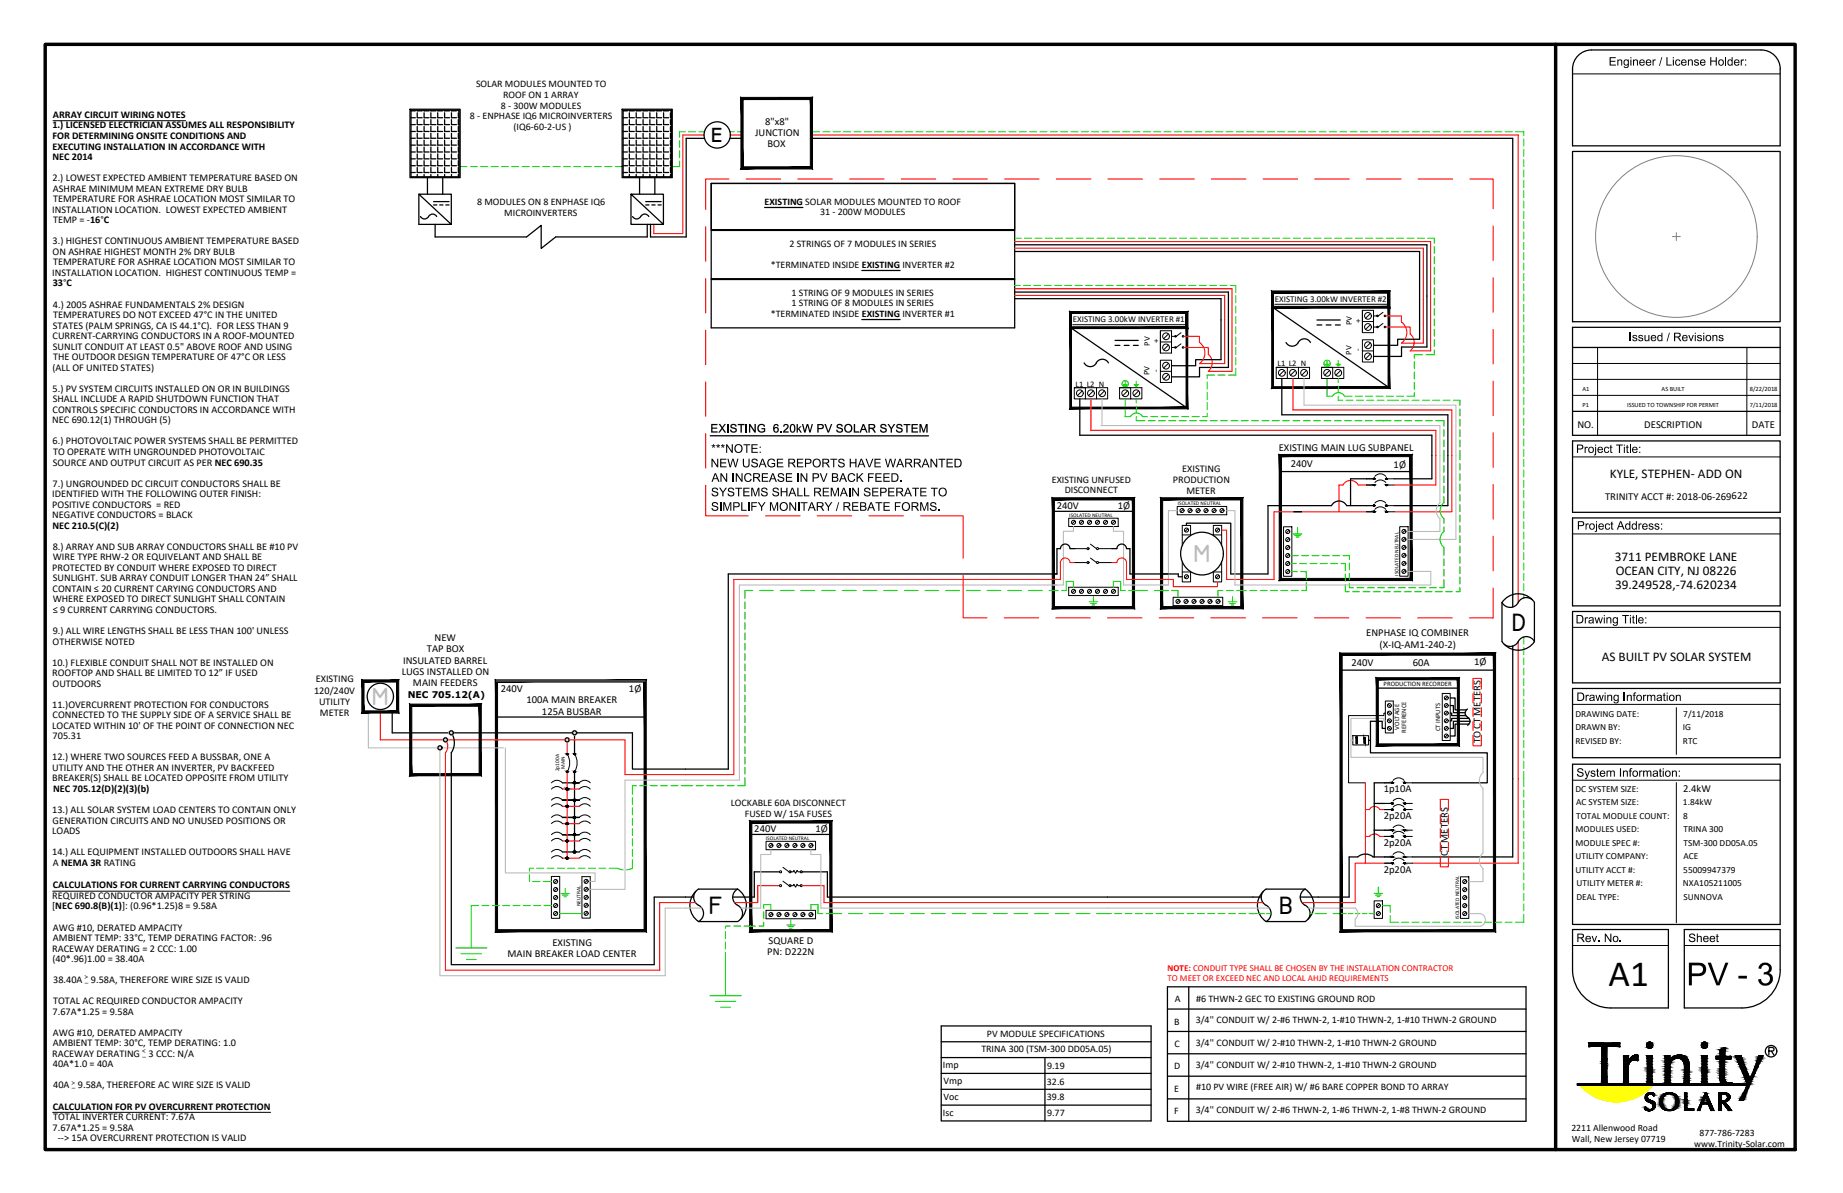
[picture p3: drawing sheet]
<svg xmlns="http://www.w3.org/2000/svg" width="432mm" height="279mm" viewBox="0 0 432 279" stroke-linecap="round" stroke-linejoin="round" font-family="sans-serif">
<defs><g id="words">
<text font-size="8.7" x="376.9" y="231">A1</text>
<g font-size="5.9">
<text x="166.5" y="33.2">e</text>
<text x="354.2" y="147.7">D</text>
<text x="166.1" y="214.1">F</text>
<text x="299.7" y="214.1">B</text>
</g>
<g font-size="5.9" fill="#bababa">
<text x="279.6" y="131.7">M</text>
<text x="87.1" y="165.1">M</text>
</g>
<g font-size="3.1">
<text x="377.2" y="111.9">KYLE, STEPHEN- ADD ON</text>
<text x="378.3" y="131.3">3711 PEMBROKE LANE</text>
<text x="378.4" y="137.9">39.249528,-74.620234</text>
<text x="378.6" y="134.6">OCEAN CITY, NJ 08226</text>
<text x="375.3" y="154.8">AS BUILT PV SOLAR SYSTEM</text>
</g>
<g font-size="2.5">
<text x="179.3" y="29.2">8&quot;x8&quot;</text>
<text x="176.9" y="31.8">JUNCTION</text>
<text x="179.8" y="34.5">BOX</text>
<text x="369.6" y="100.2">NO.</text>
<text x="385.2" y="100.2">DESCRIPTION</text>
<text x="410.5" y="100.2">DATE</text>
<text x="299.6" y="105.6">EXISTING MAIN LUG SUBPANEL</text>
<text x="302.4" y="109.4">240V</text>
<text x="326.5" y="109.6">1Ø</text>
<text x="247.6" y="119.1">240V</text>
<text x="261.9" y="119.2">1Ø</text>
<text x="376.1" y="117">TRINITY ACCT #: 2018-06-269622</text>
<text x="320.1" y="149">ENPHASE IQ COMBINER</text>
<text x="94.5" y="155.4">INSULATED BARREL</text>
<text x="100" y="152.8">TAP BOX</text>
<text x="101.8" y="150.1">NEW</text>
<text x="316.6" y="155.9">240V</text>
<text x="323.2" y="151.8">(X-IQ-AM1-240-2)</text>
<text x="331" y="155.9">60A</text>
<text x="345.4" y="155.8">1Ø</text>
<text x="94.1" y="158.1">LUGS INSTALLED ON</text>
<text x="96.8" y="160.7">MAIN FEEDERS</text>
<text x="117.4" y="162">240V</text>
<text x="123.3" y="164.7">100A MAIN BREAKER</text>
<text x="127" y="167.4">125A BUSBAR</text>
<text x="147.4" y="162">1Ø</text>
<text x="346.9" y="174.1" transform="rotate(-90 346.9 174.1)">TO CT METERS</text>
<text x="324.2" y="185.5">1p10A</text>
<text x="394.3" y="185.6">2.4kW</text>
<text x="324.2" y="191.9">2p20A</text>
<text x="176.7" y="194.8">240V</text>
<text x="191" y="194.9">1Ø</text>
<text x="324.2" y="198.1">2p20A</text>
<text x="339.2" y="200.5" transform="rotate(-90 339.2 200.5)">CT METERS</text>
<text x="324.2" y="204.4">2p20A</text>
<text x="129.4" y="221.6">EXISTING</text>
<text x="180.1" y="221">SQUARE D</text>
<text x="118.9" y="224.2">MAIN BREAKER LOAD CENTER</text>
<text x="179.8" y="223.7">PN: D222N</text>
</g>
<g font-size="2.4">
<text x="12.4" y="27.6">ARRAY CIRCUIT WIRING NOTES</text>
<text x="12.3" y="30.1">1.) LICENSED ELECTRICIAN ASSUMES ALL RESPONSIBILITY</text>
<text x="12.3" y="32.5">FOR DETERMINING ONSITE CONDITIONS AND</text>
<text x="12.3" y="35">EXECUTING INSTALLATION IN ACCORDANCE WITH</text>
<text x="12.3" y="37.5">NEC 2014</text>
<text x="12.3" y="42.4">2.) LOWEST EXPECTED AMBIENT TEMPERATURE BASED ON</text>
<text x="12.4" y="44.9">ASHRAE MINIMUM MEAN EXTREME DRY BULB</text>
<text x="12.4" y="47.3">TEMPERATURE FOR ASHRAE LOCATION MOST SIMILAR TO</text>
<text x="12.2" y="49.8">INSTALLATION LOCATION. LOWEST EXPECTED AMBIENT</text>
<text x="12.4" y="52.3">TEMP = -16°C</text>
<text x="12.3" y="57.2">3.) HIGHEST CONTINUOUS AMBIENT TEMPERATURE BASED</text>
<text x="12.3" y="59.7">ON ASHRAE HIGHEST MONTH 2% DRY BULB</text>
<text x="12.2" y="64.6">INSTALLATION LOCATION. HIGHEST CONTINUOUS TEMP =</text>
<text x="12.4" y="62.2">TEMPERATURE FOR ASHRAE LOCATION MOST SIMILAR TO</text>
<text x="12.3" y="67.1">33°C</text>
<text x="12.4" y="77">STATES (PALM SPRINGS, CA IS 44.1°C). FOR LESS THAN 9</text>
<text x="12.4" y="72">4.) 2005 ASHRAE FUNDAMENTALS 2% DESIGN</text>
<text x="12.4" y="74.5">TEMPERATURES DO NOT EXCEED 47°C IN THE UNITED</text>
<text x="12.3" y="79.4">CURRENT-CARRYING CONDUCTORS IN A ROOF-MOUNTED</text>
<text x="12.4" y="81.9">SUNLIT CONDUIT AT LEAST 0.5&quot; ABOVE ROOF AND USING</text>
<text x="12.3" y="86.8">(ALL OF UNITED STATES)</text>
<text x="12.4" y="84.3">THE OUTDOOR DESIGN TEMPERATURE OF 47°C OR LESS</text>
<text x="12.3" y="91.8">5.) PV SYSTEM CIRCUITS INSTALLED ON OR IN BUILDINGS</text>
<text x="12.4" y="94.2">SHALL INCLUDE A RAPID SHUTDOWN FUNCTION THAT</text>
<text x="12.2" y="99.2">NEC 690.12(1) THROUGH (5)</text>
<text x="12.3" y="96.7">CONTROLS SPECIFIC CONDUCTORS IN ACCORDANCE WITH</text>
<text x="12.3" y="104.1">6.) PHOTOVOLTAIC POWER SYSTEMS SHALL BE PERMITTED</text>
<text x="12.4" y="106.5">TO OPERATE WITH UNGROUNDED PHOTOVOLTAIC</text>
<text x="12.3" y="114">7.) UNGROUNDED DC CIRCUIT CONDUCTORS SHALL BE</text>
<text x="12.4" y="109">SOURCE AND OUTPUT CIRCUIT AS PER NEC 690.35</text>
<text x="274.8" y="113.2">PRODUCTION</text>
<text x="277" y="110.7">EXISTING</text>
<text x="12.2" y="116.4">IDENTIFIED WITH THE FOLLOWING OUTER FINISH:</text>
<text x="12.2" y="118.9">POSITIVE CONDUCTORS = RED</text>
<text x="278" y="115.8">METER</text>
<text x="12.2" y="121.3">NEGATIVE CONDUCTORS = BLACK</text>
<text x="12.3" y="123.8">NEC 210.5(C)(2)</text>
<text x="12.3" y="128.7">8.) ARRAY AND SUB ARRAY CONDUCTORS SHALL BE #10 PV</text>
<text x="12.4" y="131.2">WIRE TYPE RHW-2 OR EQUIVELANT AND SHALL BE</text>
<text x="12.2" y="133.7">PROTECTED BY CONDUIT WHERE EXPOSED TO DIRECT</text>
<text x="12.4" y="136.2">SUNLIGHT. SUB ARRAY CONDUIT LONGER THAN 24” SHALL</text>
<text x="12.3" y="138.6">CONTAIN ≤ 20 CURRENT CARYING CONDUCTORS AND</text>
<text x="12.3" y="143.5">≤ 9 CURRENT CARRYING CONDUCTORS.</text>
<text x="12.4" y="141.1">WHERE EXPOSED TO DIRECT SUNLIGHT SHALL CONTAIN</text>
<text x="12.3" y="148.5">9.) ALL WIRE LENGTHS SHALL BE LESS THAN 100' UNLESS</text>
<text x="12.2" y="155.9">10.) FLEXIBLE CONDUIT SHALL NOT BE INSTALLED ON</text>
<text x="12.3" y="151">OTHERWISE NOTED</text>
<text x="12.2" y="158.3">ROOFTOP AND SHALL BE LIMITED TO 12” IF USED</text>
<text x="12.3" y="160.8">OUTDOORS</text>
<text x="74" y="159.8">EXISTING</text>
<text x="12.2" y="165.7">11.)OVERCURRENT PROTECTION FOR CONDUCTORS</text>
<text x="73.6" y="162.6">120/240V</text>
<text x="74.7" y="165.1">UTILITY</text>
<text x="75" y="167.7">METER</text>
<text x="12.2" y="170.7">LOCATED WITHIN 10' OF THE POINT OF CONNECTION NEC</text>
<text x="12.3" y="168.2">CONNECTED TO THE SUPPLY SIDE OF A SERVICE SHALL BE</text>
<text x="12.3" y="173.2">705.31</text>
<text x="12.2" y="178.1">12.) WHERE TWO SOURCES FEED A BUSSBAR, ONE A</text>
<text x="12.2" y="180.5">UTILITY AND THE OTHER AN INVERTER, PV BACKFEED</text>
<text x="12.2" y="183">BREAKER(S) SHALL BE LOCATED OPPOSITE FROM UTILITY</text>
<text x="12.5" y="185.5">NEC 705.12(D)(2)(3)(b)</text>
<text x="12.2" y="190.4">13.) ALL SOLAR SYSTEM LOAD CENTERS TO CONTAIN ONLY</text>
<text x="12.2" y="195.3">LOADS</text>
<text x="12.3" y="192.9">GENERATION CIRCUITS AND NO UNUSED POSITIONS OR</text>
<text x="12.2" y="200.3">14.) ALL EQUIPMENT INSTALLED OUTDOORS SHALL HAVE</text>
<text x="12.4" y="202.7">A NEMA 3R RATING</text>
<text x="12.3" y="208.1">CALCULATIONS FOR CURRENT CARRYING CONDUCTORS</text>
<text x="12.2" y="213">[NEC 690.8(B)(1)]: (0.96*1.25)8 = 9.58A</text>
<text x="12.2" y="210.5">REQUIRED CONDUCTOR AMPACITY PER STRING</text>
<text x="12.4" y="217.9">AWG #10, DERATED AMPACITY</text>
<text x="12.4" y="220.4">AMBIENT TEMP: 33°C, TEMP DERATING FACTOR: .96</text>
<text x="12.2" y="222.9">RACEWAY DERATING = 2 CCC: 1.00</text>
<text x="12.3" y="225.3">(40*.96)1.00 = 38.40A</text>
<text x="12.5" y="230.3">38.40A</text>
<text x="21.3" y="230.3">9.58A, THEREFORE WIRE SIZE IS VALID</text>
<text x="12.3" y="237.7">7.67A*1.25 = 9.58A</text>
<text x="12.4" y="235.2">TOTAL AC REQUIRED CONDUCTOR AMPACITY</text>
<text x="12.4" y="242.6">AWG #10, DERATED AMPACITY</text>
<text x="12.4" y="245.1">AMBIENT TEMP: 30°C, TEMP DERATING: 1.0</text>
<text x="12.2" y="247.5">RACEWAY DERATING</text>
<text x="12.4" y="250">40A*1.0 = 40A</text>
<text x="34.8" y="247.5">3 CCC: N/A</text>
<text x="12.5" y="254.9">40A</text>
<text x="18.3" y="254.9">9.58A, THEREFORE AC WIRE SIZE IS VALID</text>
<text x="12.3" y="259.9">CALCULATION FOR PV OVERCURRENT PROTECTION</text>
<text x="12.4" y="262.3">TOTAL INVERTER CURRENT: 7.67A</text>
<text x="12.3" y="264.8">7.67A*1.25 = 9.58A</text>
<text x="13.5" y="267.3">--&gt; 15A OVERCURRENT PROTECTION IS VALID</text>
</g>
<g font-size="2.3">
<text x="111.5" y="20.4">SOLAR MODULES MOUNTED TO</text>
<text x="117.9" y="22.9">ROOF ON 1 ARRAY</text>
<text x="110.1" y="27.9">8 - ENPHASE IQ6 MICROINVERTERS</text>
<text x="117.4" y="25.4">8 - 300W MODULES</text>
<text x="120.3" y="30.5">(IQ6-60-2-US )</text>
<text x="179.1" y="48">EXISTING SOLAR MODULES MOUNTED TO ROOF</text>
<text x="111.8" y="48">8 MODULES ON 8 ENPHASE IQ6</text>
<text x="118.2" y="50.5">MICROINVERTERS</text>
<text x="192.1" y="50.5">31 - 200W MODULES</text>
<text x="184.9" y="57.7">2 STRINGS OF 7 MODULES IN SERIES</text>
<text x="180.6" y="62.7">*TERMINATED INSIDE EXISTING INVERTER #2</text>
<text x="185.4" y="69.2">1 STRING OF 9 MODULES IN SERIES</text>
<text x="185.4" y="71.7">1 STRING OF 8 MODULES IN SERIES</text>
<text x="180.6" y="74.2">*TERMINATED INSIDE EXISTING INVERTER #1</text>
<text x="246.5" y="113.1">EXISTING UNFUSED</text>
<text x="249.5" y="115.6">DISCONNECT</text>
<text x="171.2" y="188.7">LOCKABLE 60A DISCONNECT</text>
<text x="174.5" y="191.3">FUSED W/ 15A FUSES</text>
<text x="275.1" y="239.9">B</text>
<text x="275.2" y="234.7">A</text>
<text x="280.1" y="239.6">3/4'' CONDUIT W/ 2-#6 THWN-2, 1-#10 THWN-2, 1-#10 THWN-2 GROUND</text>
<text x="280.2" y="234.7">#6 THWN-2 GEC TO EXISTING GROUND ROD</text>
<text x="231.2" y="242.9">PV MODULE SPECIFICATIONS</text>
<text x="275.2" y="245.2">C</text>
<text x="280.1" y="244.9">3/4'' CONDUIT W/ 2-#10 THWN-2, 1-#10 THWN-2 GROUND</text>
<text x="220.9" y="250.1">Imp</text>
<text x="229.9" y="246.4">TRINA 300 (TSM-300 DD05A.05)</text>
<text x="245.3" y="250.3">9.19</text>
<text x="275.1" y="250.4">D</text>
<text x="280.1" y="250.1">3/4'' CONDUIT W/ 2-#10 THWN-2, 1-#10 THWN-2 GROUND</text>
<text x="221.1" y="253.8">Vmp</text>
<text x="221.1" y="257.7">Voc</text>
<text x="245.3" y="254">32.6</text>
<text x="245.3" y="257.7">39.8</text>
<text x="275.1" y="255.7">E</text>
<text x="280.2" y="255.3">#10 PV WIRE (FREE AIR) W/ #6 BARE COPPER BOND TO ARRAY</text>
<text x="220.9" y="261.4">Isc</text>
<text x="245.3" y="261.4">9.77</text>
<text x="275.1" y="261">F</text>
<text x="280.1" y="260.7">3/4'' CONDUIT W/ 2-#6 THWN-2, 1-#6 THWN-2, 1-#8 THWN-2 GROUND</text>
<text x="368.2" y="264.9">2211 Allenwood Road</text>
<text x="368.3" y="267.4">Wall, New Jersey 07719</text>
<text x="396.9" y="268.5">www.Trinity-Solar.com</text>
<text x="398.2" y="266">877-786-7283</text>
</g>
<g font-size="2.2">
<text x="95.5" y="163.4">NEC 705.12(A)</text>
<text x="369.1" y="167.9">DRAWING DATE:</text>
<text x="394.4" y="167.8">7/11/2018</text>
<text x="369.1" y="171.1">DRAWN BY:</text>
<text x="394.3" y="171.1">IG</text>
<text x="369.1" y="174.2">REVISED BY:</text>
<text x="394.3" y="174.2">RTC</text>
<text x="369.1" y="185.4">DC SYSTEM SIZE:</text>
<text x="369.3" y="188.6">AC SYSTEM SIZE:</text>
<text x="369.3" y="191.7">TOTAL MODULE COUNT:</text>
<text x="394.3" y="188.6">1.84kW</text>
<text x="394.4" y="191.7">8</text>
<text x="369.1" y="194.9">MODULES USED:</text>
<text x="394.5" y="194.9">TRINA 300</text>
<text x="369.1" y="198.1">MODULE SPEC #:</text>
<text x="369.1" y="201.2">UTILITY COMPANY:</text>
<text x="394.4" y="201.2">ACE</text>
<text x="394.5" y="198.1">TSM-300 DD05A.05</text>
<text x="369.1" y="204.4">UTILITY ACCT #:</text>
<text x="369.4" y="207.6">UTILITY METER #:</text>
<text x="394.3" y="207.6">NXA105211005</text>
<text x="394.4" y="204.4">55009947379</text>
<text x="369.4" y="210.7">DEAL TYPE:</text>
<text x="394.4" y="210.7">SUNNOVA</text>
</g>
<g font-size="2.1">
<text x="298.7" y="70.7">EXISTING 3.00kW INVERTER #2</text>
<text x="251.3" y="75.5">EXISTING 3.00kW INVERTER #1</text>
</g>
<g font-size="2.1" fill="#f00">
<text x="273.6" y="227.5">NOTE: CONDUIT TYPE SHALL BE CHOSEN BY THE INSTALLATION CONTRACTOR</text>
<text x="273.5" y="229.8">TO MEET OR EXCEED NEC AND LOCAL AHJD REQUIREMENTS</text>
</g>
<g font-size="2">
<text x="316.7" y="76.2" transform="rotate(-90 316.7 76.2)">PV</text>
<text x="318.8" y="75.5" transform="rotate(-90 318.8 75.5)">+</text>
<text x="269.4" y="81" transform="rotate(-90 269.4 81)">PV</text>
<text x="271.5" y="80.3" transform="rotate(-90 271.5 80.3)">+</text>
<text x="316.6" y="83.1" transform="rotate(-90 316.6 83.1)">PV</text>
<text x="318.8" y="82.2" transform="rotate(-90 318.8 82.2)">-</text>
<text x="269.3" y="87.9" transform="rotate(-90 269.3 87.9)">PV</text>
<text x="271.4" y="87" transform="rotate(-90 271.4 87)">-</text>
<text x="299.3" y="85.7">L1 L2 N</text>
<text x="252" y="90.5">L1 L2 N</text>
</g>
<g font-size="1.7">
<text x="19.8" y="229.3">&gt;</text>
<text x="19.9" y="230">_</text>
<text x="33.3" y="246.6">&lt;</text>
<text x="33.4" y="247.2">_</text>
<text x="16.7" y="254">&gt;</text>
<text x="16.8" y="254.6">_</text>
</g>
<g font-size="1.6">
<text x="324.2" y="160.6">PRODUCTION RECORDER</text>
<text x="327.8" y="170.9" transform="rotate(-90 327.8 170.9)">VOLTAGE</text>
<text x="329.5" y="171.6" transform="rotate(-90 329.5 171.6)">REFERENCE</text>
<text x="337.4" y="171.3" transform="rotate(-90 337.4 171.3)">CT INPUTS</text>
</g>
<g font-size="1.5">
<text x="370.7" y="91.5">A1</text>
<text x="370.7" y="95.3">P1</text>
<text x="381.2" y="95.3">ISSUED TO TOWNSHIP FOR PERMIT</text>
<text x="389.3" y="91.5">AS BUILT</text>
<text x="410" y="91.5">8/22/2018</text>
<text x="410" y="95.2">7/11/2018</text>
</g>
<g font-size="1.3">
<text x="276" y="118.3">ISOLATED NEUTRAL</text>
<text x="250.5" y="121.1">ISOLATED NEUTRAL</text>
<text x="327.7" y="134.8" transform="rotate(-90 327.7 134.8)">ISOLATED NEUTRAL</text>
<text x="131" y="180.6" transform="rotate(-90 131 180.6)">2p100A</text>
<text x="132.3" y="180.1" transform="rotate(-90 132.3 180.1)">MAIN</text>
<text x="179.5" y="196.8">ISOLATED NEUTRAL</text>
<text x="136" y="212.2" transform="rotate(-90 136 212.2)">NEUTRAL</text>
<text x="341.9" y="215.3" transform="rotate(-90 341.9 215.3)">ISOLATED NEUTRAL</text>
</g>
</g></defs>
<!-- layer: LOCKED (PRINT) -->
<path d="M12.4 28.3h31.1M12.3 208.7h55.6M12.3 260.5h51.1" fill="none" stroke="#000" stroke-width=".23"/>
<!-- layer: 0 -->
<g fill="none" stroke="#000" stroke-width=".3">
<path d="M96.1 25.6h11.7v16h-11.7zM96.3 25.8h11.3v15.6h-11.3zM96.3 32.4h1M96.3 26h1M96.3 27.6h1M96.3 29.2h1M96.3 30.8h1M96.3 34h1M96.3 35.6h1M96.3 37.2h1M96.3 38.8h1M97.8 31.2v1.2h1.1"/>
<path d="M97.8 25.8v.2h1.1M97.8 26.4v1.2h1.1M97.8 28v1.2h1.1M97.8 29.6v1.2h1.1M97.8 32.8v1.2h1.1M97.8 34.4v1.2h1.1M97.8 36v1.2h1.1M97.8 37.6v1.2h1.1M97.8 39.2v1.2h1.1M99.4 31.2v1.2h1.1M99.4 25.8v.2h1.1M99.4 26.4v1.2h1.1"/>
<path d="M99.4 28v1.2h1.1M99.4 29.6v1.2h1.1M99.4 32.8v1.2h1.1M99.4 34.4v1.2h1.1M99.4 36v1.2h1.1M99.4 37.6v1.2h1.1M99.4 39.2v1.2h1.1M101 31.2v1.2h1.1M101 25.8v.2h1.1M101 26.4v1.2h1.1M101 28v1.2h1.1M101 29.6v1.2h1.1"/>
<path d="M101 32.8v1.2h1.1M101 34.4v1.2h1.1M101 36v1.2h1.1M101 37.6v1.2h1.1M101 39.2v1.2h1.1M102.6 31.2v1.2h1.1M102.6 25.8v.2h1.1M102.6 26.4v1.2h1.1M102.6 28v1.2h1.1M102.6 29.6v1.2h1.1M102.6 32.8v1.2h1.1M102.6 34.4v1.2h1.1"/>
<path d="M102.6 36v1.2h1.1M102.6 37.6v1.2h1.1M102.6 39.2v1.2h1.1M104.2 31.2v1.2h1.1M104.2 25.8v.2h1.1M104.2 26.4v1.2h1.1M104.2 28v1.2h1.1M104.2 29.6v1.2h1.1M104.2 32.8v1.2h1.1M104.2 34.4v1.2h1.1M104.2 36v1.2h1.1M104.2 37.6v1.2h1.1"/>
<path d="M104.2 39.2v1.2h1.1M105.8 31.2v1.2h1.1M105.8 25.8v.2h1.1M105.8 26.4v1.2h1.1M105.8 28v1.2h1.1M105.8 29.6v1.2h1.1M105.8 32.8v1.2h1.1M105.8 34.4v1.2h1.1M105.8 36v1.2h1.1M105.8 37.6v1.2h1.1M105.8 39.2v1.2h1.1M107.4 31.2v1.2h.2"/>
<path d="M107.4 25.8l.2 .2M107.4 26.4v1.2h.2M107.4 28v1.2h.2M107.4 29.6v1.2h.2M107.4 32.8v1.2h.2M107.4 34.4v1.2h.2M107.4 36v1.2h.2M107.4 37.6v1.2h.2M107.4 39.2v1.2h.2M145.8 25.6h11.7v16h-11.7zM146 25.8h11.3v15.6h-11.3zM146 32.4h1"/>
<path d="M146 26h1M146 27.6h1M146 29.2h1M146 30.8h1M146 34h1M146 35.6h1M146 37.2h1M146 38.8h1M147.5 31.2v1.2h1.1M147.5 25.8v.2h1.1M147.5 26.4v1.2h1.1M147.5 28v1.2h1.1"/>
<path d="M147.5 29.6v1.2h1.1M147.5 32.8v1.2h1.1M147.5 34.4v1.2h1.1M147.5 36v1.2h1.1M147.5 37.6v1.2h1.1M147.5 39.2v1.2h1.1M149.1 31.2v1.2h1.1M149.1 25.8v.2h1.1M149.1 26.4v1.2h1.1M149.1 28v1.2h1.1M149.1 29.6v1.2h1.1M149.1 32.8v1.2h1.1"/>
<path d="M149.1 34.4v1.2h1.1M149.1 36v1.2h1.1M149.1 37.6v1.2h1.1M149.1 39.2v1.2h1.1M150.7 31.2v1.2h1.1M150.7 25.8v.2h1.1M150.7 26.4v1.2h1.1M150.7 28v1.2h1.1M150.7 29.6v1.2h1.1M150.7 32.8v1.2h1.1M150.7 34.4v1.2h1.1M150.7 36v1.2h1.1"/>
<path d="M150.7 37.6v1.2h1.1M150.7 39.2v1.2h1.1M152.3 31.2v1.2h1.1M152.3 25.8v.2h1.1M152.3 26.4v1.2h1.1M152.3 28v1.2h1.1M152.3 29.6v1.2h1.1M152.3 32.8v1.2h1.1M152.3 34.4v1.2h1.1M152.3 36v1.2h1.1M152.3 37.6v1.2h1.1M152.3 39.2v1.2h1.1"/>
<path d="M153.9 31.2v1.2h1.1M153.9 25.8v.2h1.1M153.9 26.4v1.2h1.1M153.9 28v1.2h1.1M153.9 29.6v1.2h1.1M153.9 32.8v1.2h1.1M153.9 34.4v1.2h1.1M153.9 36v1.2h1.1M153.9 37.6v1.2h1.1M153.9 39.2v1.2h1.1M155.5 31.2v1.2h1.1M155.5 25.8v.2h1.1"/>
<path d="M155.5 26.4v1.2h1.1M155.5 28v1.2h1.1M155.5 29.6v1.2h1.1M155.5 32.8v1.2h1.1M155.5 34.4v1.2h1.1M155.5 36v1.2h1.1M155.5 37.6v1.2h1.1M155.5 39.2v1.2h1.1M157.1 31.2v1.2h.2M157.1 25.8v.2h.2M157.1 26.4v1.2h.2M157.1 28v1.2h.2"/>
<path d="M157.1 29.6v1.2h.2M157.1 32.8v1.2h.2M157.1 34.4v1.2h.2M157.1 36v1.2h.2M157.1 37.6v1.2h.2M157.1 39.2v1.2h.2M165.1 32.4h-4.3v23.1h-8.4v-3M171 32.4h2.8M190.1 32.4h164.3v109.8M96.3 40.4h1M97.8 40.8v.6M98.1 45.5v7h7.6v-7h-7.6l7.6 7"/>
<path d="M98.5 50.7a1.14 1.14 0 0 0 1.1 .6 1.14 1.14 0 0 0 1-.8l.5-.3h.6l.6 .5M99.4 40.8v.6M100.1 41.6v3.9M101 40.8v.6M101.6 47.2h3.6M101.6 48h.7M101.9 52.5v3h21.5l3.4-2.7v5.4l3.4-2.7h21.4v-3M102.6 40.8v.6M103 48h.8M103.7 41.6v3.9M104.2 40.8v.6M104.4 48h.8"/>
<path d="M105.8 40.8v.6M107.4 40.8v.6M146 40.4h1M147.5 40.8v.6M147.8 45.5v7h7.6v-7h-7.6l7.6 7M148.2 50.7a1.14 1.14 0 0 0 1.1 .6 1.14 1.14 0 0 0 1-.8l.5-.3h.6l.6 .5M149.1 40.8v.6M149.8 41.6v3.9M150.7 40.8v.6M151.3 47.2h3.6M151.3 48h.7M152.3 40.8v.6"/>
<path d="M152.7 48h.8M153.4 41.6v3.9M153.9 40.8v.6M154.2 48h.7M155.5 40.8v.6M157.1 40.8v.6M166.6 43h71.1v33.8h-71.1zM166.6 43h71.1v10.8h-71.1zM166.6 54h71.1M179.1 48.6h9M237.7 57.3h96.6v24h-5.9v2.2h-6.6M237.7 58.9h94.9v20.6h-5.1v1.4h-5.7"/>
<path d="M166.6 65.3h71.1M166.6 65.5h71.1M201.9 74.8h9M201.9 63.3h9M237.7 68.4h50.1v17.7h-6.8v2.2h-6.5M237.7 69.9h48.4v14.3h-6v1.5h-5.6M253 93.4v8.5h82.5v10.2h-8.8M300.3 88.6v8.5h38.9v21.3h-12.5M246.8 119.8h18.8M320.2 118.4h-4.7a2.01 2.01 0 0 0-3.6 0h-14.8v16h-8.7v-11.9h-10.4v.6M320.2 112.1h-3.8v6.3M251.8 128.5h-1.1a1.13 1.13 0 0 0-1.1-1.1 1.13 1.13 0 0 0-1.2 1.1h-.8v5.9h-77v45.7h-22.4v-8.5h-13.1"/>
<path d="M260.5 128.5h1.2a1.13 1.13 0 0 1 1.1-1.1 1.13 1.13 0 0 1 1.1 1.1h.8v5.9h11.4v.7h.9M351.9 141.1v9.1a2.21 2.21 0 0 0 2.2 1.2 2.21 2.21 0 0 0 1.9-1.5 2.15 2.15 0 0 1 3.5 .3M351.9 141.1a2.21 2.21 0 0 0 2.2 1.1 2.21 2.21 0 0 0 1.9-1.5 2.15 2.15 0 0 1 3.5 .4v9.2M354.4 151.3v49.4h-23.5M359 140.5a4.6 4.6 0 0 0-7.1 .6M359.5 150.2a4.6 4.6 0 0 1-7.1 .7M91.9 166.7v4.9h42.2M105.7 176.3v49.6h47.6v-15.8h9.2M105.8 171.6a4.2 4.2 0 0 1-.1 4.7M116.3 167.9h34.9M134.6 172.1v4.4M320.6 173.4h.5v2.9h27.4v7h-17.6"/>
<path d="M324.6 170.6h-.8v-1.7h-2.7v4.5M339.8 167h.3v.6h3.3M339.8 165.2h.7v1.7h2.8M339.8 163.5h1.1v2.8h2.7M343.8 168a1.07 1.07 0 0 1 0 1.9M343.8 166.1a1.07 1.07 0 0 0 0 1.9M344.2 169.6h-3.3v2.8h-1.1M344.2 168.2h-4.1v.6h-.3M344.4 168.9h-3.9v1.7h-.7M131.8 195.5h3.9h-3.9M131.8 191.4h3.9h-3.9M131.8 187.4h3.9h-3.9"/>
<path d="M131.8 183.3h3.9h-1.1M131.8 199.5h3.9M134.6 180.9v18.6M175.9 195.4h18.8M322 194.4h2.4M322 188.2h2.4M324.4 183.3h-2.4v17.4M163 208.7a4.6 4.6 0 0 0 .7 7.1M163.7 215.8h9.1M172.8 208.2h-9.1a2.21 2.21 0 0 0-1.2 2.2 2.21 2.21 0 0 0 1.6 1.9 2.15 2.15 0 0 1-.4 3.5M173.5 215.3a4.6 4.6 0 0 0-.7-7.1 2.2 2.2 0 0 0-1.1 2.2 2.2 2.2 0 0 0 1.5 1.9 2.15 2.15 0 0 1-.4 3.5M182.6 204.2h-5.9v5.9h-5"/>
<path d="M187.9 204.2h6v5.9h101.6M296.6 208.2h9.2M296.6 208.2a2.21 2.21 0 0 0-1.1 2.2 2.21 2.21 0 0 0 1.5 1.9 2.16 2.16 0 0 1-.4 3.5 4.6 4.6 0 0 1-.6-7.1M305.8 208.2a2.21 2.21 0 0 0-1.2 2.2 2.21 2.21 0 0 0 1.6 1.9 2.15 2.15 0 0 1-.4 3.5h-9.2M305.8 208.2a4.6 4.6 0 0 1 .6 7.1M324.4 200.7h-2.7a2.74 2.74 0 0 0-3.6 0h-2v9.4h-11.5M273.5 231.1h84v31.5h-84zM273.5 236.3h84M278.5 231.1v31.5M220.5 240.3h49.2v22.2h-49.2zM220.5 244h49.2M220.5 247.7h49.2"/>
<path d="M220.5 251.4h49.2M220.5 255.1h49.2M220.5 258.8h49.2M244.8 247.7v14.8M273.5 241.6h84M273.5 246.8h84M273.5 252h84M273.5 257.4h84"/>
<circle cx="168" cy="31.6" r="3.1"/>
<circle cx="281.6" cy="129.6" r="5"/>
<circle cx="89.1" cy="163.1" r="3.1"/>
<circle cx="132.9" cy="173.3" r=".48"/>
<circle cx="134.6" cy="171.6" r=".48"/>
</g>
<g fill="none" stroke="#0d0" stroke-width=".25">
<path d="M107.8 39h1.6M110.2 39h1.7M112.7 39h1.6M115.1 39h1.6M117.5 39h1.6M119.9 39h1.6M122.4 39h1.6M124.8 39h1.6M127.2 39h1.6M129.6 39h1.6M132 39h1.7M134.5 39h1.6"/>
<path d="M136.9 39h1.6M139.3 39h1.6M141.7 39h1.6M144.2 39h1.6M159.2 37.8v1.2h-1.7M159.2 32.9v1.6M159.2 35.3v1.6M160.5 30.9h-1.3v1.2M161.3 30.9h1.6M163.8 30.9h1.3M171 30.9h1M172.8 30.9h1"/>
<path d="M190.1 30.9h1.9M192.8 30.9h1.6M195.2 30.9h1.7M197.7 30.9h1.6M200.1 30.9h1.6M202.5 30.9h1.6M204.9 30.9h1.6M207.3 30.9h1.7M209.8 30.9h1.6M212.2 30.9h1.6M214.6 30.9h1.6M217 30.9h1.7"/>
<path d="M219.5 30.9h1.6M221.9 30.9h1.6M224.3 30.9h1.6M226.7 30.9h1.6M229.1 30.9h1.7M231.6 30.9h1.6M234 30.9h1.6M236.4 30.9h1.6M238.8 30.9h1.6M241.3 30.9h1.6M243.7 30.9h1.6M246.1 30.9h1.6"/>
<path d="M248.5 30.9h1.6M250.9 30.9h1.7M253.4 30.9h1.6M255.8 30.9h1.6M258.2 30.9h1.6M260.6 30.9h1.6M263.1 30.9h1.6M265.5 30.9h1.6M267.9 30.9h1.6M270.3 30.9h1.6M272.7 30.9h1.7M275.2 30.9h1.6"/>
<path d="M277.6 30.9h1.6M280 30.9h1.6M282.4 30.9h1.6M284.8 30.9h1.7M287.3 30.9h1.6M289.7 30.9h1.6M292.1 30.9h1.6M294.5 30.9h1.6M297 30.9h1.6M299.4 30.9h1.6M301.8 30.9h1.6M304.2 30.9h1.6"/>
<path d="M306.6 30.9h1.7M309.1 30.9h1.6M311.5 30.9h1.6M313.9 30.9h1.6M316.3 30.9h1.7M318.8 30.9h1.6M321.2 30.9h1.6M323.6 30.9h1.6M326 30.9h1.6M328.5 30.9h1.6M330.9 30.9h1.6M333.3 30.9h1.6"/>
<path d="M335.7 30.9h1.6M338.1 30.9h1.7M340.6 30.9h1.6M343 30.9h1.6M345.4 30.9h1.6M347.8 30.9h1.6M350.3 30.9h1.6M352.7 30.9h1.6M355.1 30.9h1.9v.9M357 32.6v1.6M357 35v1.6M357 37.4v1.6"/>
<path d="M357 39.8v1.6M237.7 55.8h1.6M240.1 55.8h1.6M242.5 55.8h1.6M244.9 55.8h1.6M247.3 55.8h1.6M249.8 55.8h1.6M252.2 55.8h1.6M254.6 55.8h1.6M257 55.8h1.6M259.4 55.8h1.7M261.9 55.8h1.6"/>
<path d="M264.3 55.8h1.6M266.7 55.8h1.6M269.1 55.8h1.6M271.6 55.8h1.6M274 55.8h1.6M276.4 55.8h1.6M278.8 55.8h1.6M281.2 55.8h1.7M283.7 55.8h1.6M286.1 55.8h1.6M288.5 55.8h1.6M290.9 55.8h1.6"/>
<path d="M293.4 55.8h1.6M295.8 55.8h1.6M298.2 55.8h1.6M300.6 55.8h1.6M303 55.8h1.7M305.5 55.8h1.6M307.9 55.8h1.6M310.3 55.8h1.6M312.7 55.8h1.6M315.2 55.8h1.6M317.6 55.8h1.6M320 55.8h1.6"/>
<path d="M322.4 55.8h1.6M324.8 55.8h1.7M327.3 55.8h1.6M329.7 55.8h1.6M332.1 55.8h1.6M334.5 55.8h1.5M357 42.2v1.7M357 44.7v1.6M357 47.1v1.6M357 49.5v1.6M357 51.9v1.6M357 54.4v1.6"/>
<path d="M357 56.8v1.6M357 59.2v1.6M237.7 66.9h1.3M239.8 66.9h1.6M242.2 66.9h1.6M244.7 66.9h1.6M247.1 66.9h1.6M249.5 66.9h1.6M251.9 66.9h1.6M254.3 66.9h1.7M256.8 66.9h1.6M259.2 66.9h1.6"/>
<path d="M261.6 66.9h1.6M264 66.9h1.6M266.5 66.9h1.6M268.9 66.9h1.6M271.3 66.9h1.6M273.7 66.9h1.6M276.1 66.9h1.7M278.6 66.9h1.6M281 66.9h1.6M283.4 66.9h1.6M285.8 66.9h1.7M288.3 66.9h1.2"/>
<path d="M357 61.6v1.6M357 64v1.7M357 66.5v1.6M357 68.9v1.6M357 71.3v1.6M357 73.7v1.6M357 76.2v1.6M357 78.6v1.6M357 81v1.6M357 83.4v1.6M357 85.8v1.7M357 88.3v1.6"/>
<path d="M357 90.7v1.6M357 93.1v1.6M357 95.5v1.6M357 98v1.6M357 100.4v1.6M357 102.8v1.6M357 105.2v1.6M357 107.6v1.7M357 110.1v1.6M357 112.5v1.6M357 114.9v1.6M357 117.3v1.6"/>
<path d="M357 119.8v1.6M176.3 138.3h-1.8v1.9M178 138.3h3.2M182.8 138.3h3.2M187.6 138.3h3.3M192.5 138.3h3.2M197.3 138.3h3.3M202.2 138.3h3.2M207 138.3h3.3M211.9 138.3h3.2M216.7 138.3h3.2M221.6 138.3h3.2"/>
<path d="M226.4 138.3h3.2M231.3 138.3h3.2M236.1 138.3h3.2M240.9 138.3h3.3M245.8 138.3h2.1M251.5 137.5v-1.3h-1.7v2.1h-1.1M260.9 137.5v-1.3h1.7v2.1h1.1M264.5 138.3h4.3M270.5 138.3h3.3M274.5 138.3h1.5v1.6M286.5 138.3h-1.1v1.6M287.3 138.3h1.7"/>
<path d="M289.8 138.3h1.1M357 122.2v1.6M357 124.6v1.6M357 127v1.6M357 129.4v1.7M357 131.9v1.6M357 134.3v1.6M357 136.7v1.6M357 139.1v1M174.5 141v1.6M174.5 143.4v1.6M174.5 145.8v1.6"/>
<path d="M174.5 148.2v1.6M174.5 150.7v1.6M174.5 153.1v1.6M174.5 155.5v1.6M174.5 157.9v1.6M357 149.2v1.6M357 151.7v1.6M357 154.1v1.6M357 156.5v1.6M357 158.9v1.6M174.5 160.3v1.7M174.5 162.8v1.6"/>
<path d="M174.5 165.2v1.6M174.5 167.6v1.6M174.5 170v1.6M174.5 172.4v1.7M174.5 174.9v1.6M174.5 177.3v1.6M174.5 179.7v1.6M357 161.3v1.7M357 163.8v1.6M357 166.2v1.6M357 168.6v1.6M357 171v1.6"/>
<path d="M357 173.5v1.6M357 175.9v1.6M357 178.3v1.6M148.2 186.8v1.6M148.2 189.2v1.6M148.2 191.7v1.6M148.2 194.1v1.6M148.2 196.5v1.6M148.2 198.9v1.6M149.1 184h-.9v2M149.9 184h1.7M152.4 184h1.6"/>
<path d="M154.8 184h1.6M157.2 184h1.6M159.6 184h2.7M163.1 184h1.6M165.5 184h1.7M168 184h1.6M170.4 184h1.6M174.5 182.1v1.9h-1.7M357 180.7v1.7M112.1 212.1h-1.7v9.9M112.9 212.1h1.7M115.4 212.1h1.6"/>
<path d="M117.8 212.1h1.6M120.2 212.1h1.6M122.6 212.1h1.6M124 204.8v1.7M124.8 206.5h1.7M125 203.3h-1v.7M125.1 212.1h1.6M125.8 203.3h1.6M127.3 206.5h1.9M127.5 212.1h1.7M128.2 203.3h1.6M130.6 203.3h1.6"/>
<path d="M131.1 213.9h5.2M133 203.3h1.7M135.5 203.3h1.6M137.9 203.3h1.6M140.3 203.3h1.6M142.7 203.3h1.9l1.4 .4M148.2 201.3v2l-1.4 .4M170 218.2v1.6M171.1 216.9h-1.1v.5M171.9 216.9h1.6M174.3 216.9h2.7M178.9 212.8v-.9h1.7v1.3"/>
<path d="M178.9 213.6v1.6M178.9 216v.9h-1.1M190 213.2v-1.3h1.7v2.1h1.1M193.6 214h3.6M198.8 214h3.2M203.7 214h3.2M208.5 214h3.2M213.3 214h3.3M218.2 214h3.2M223 214h3.3M227.9 214h3.2M232.7 214h3.3"/>
<path d="M237.6 214h3.2M242.4 214h3.2M247.3 214h3.2M252.1 214h3.2M256.9 214h3.5M261.2 214h1.6M263.6 214h1.6M266 214h1.6M268.4 214h1.7M270.9 214h1.6M273.3 214h1.6M275.7 214h1.6"/>
<path d="M278.1 214h1.6M280.6 214h1.6M283 214h1.6M285.4 214h1.6M287.8 214h1.6M290.2 214h1.7M292.7 214h1.9M295.1 214h1.1M296.7 214h1.1M306.9 214h.7M308.2 214h2.5M312.3 214h3.1"/>
<path d="M315.9 214h1.1M317.5 214h1.1M319.2 214h1M320.8 214h1.2M106.8 222h7.3M108 223.4h4.8M109.3 224.7h2.2M166.3 233.2h7.3M167.6 234.5h4.8M168.9 235.9h2.2M170 223v10.2M170 220.6v1.6"/>
</g>
<g fill="none" stroke="#f00" stroke-width=".25">
<path d="M165 31.6h-5v23.1h-6.8v-2.2M171.1 31.6h2.7M190.1 31.6h165.6v109.5M165.3 53.1v8.1M170.8 41.9h-5.5v7.2M174.8 41.9h8.1M186.9 41.9h8.1M199 41.9h8.1M211.2 41.9h8M223.3 41.9h8M235.4 41.9h8M237.7 56.6h97.5v25.6h-4.8a2.57 2.57 0 0 0 0-4"/>
<path d="M237.7 58.1h95.8v22.3l-5.2-.1a3 3 0 0 0 0-4.9v-1.4h-3.6M247.5 41.9h8.1M259.6 41.9h8.1M271.7 41.9h8.1M283.8 41.9h8.1M295.9 41.9h8.1M308 41.9h8.1M320.2 41.9h8M332.3 41.9h8M344.4 41.9h5.4v7M349.8 52.9v8.1M165.3 65.2v8.1"/>
<path d="M165.3 77.3v8.1M237.7 67.6h51v19.4h-5.6M237.7 69.2h49.2v15.9h-5.9M277.4 78.8h3.6v1.4a3 3 0 0 1 0 4.9M324.7 76.6h5.7v1.6M349.8 65.1v8M349.8 77.2v8M165.3 89.4v8.1M255.6 93.4v7.3M277.4 81.4h5.7v1.6a2.57 2.57 0 0 1 0 3.9M302.9 88.6v7.4h37.3v23.9h-13.5M349.8 89.3v8"/>
<path d="M165.3 113.7v7.1h10M165.3 101.6v8M255.5 100.8h80.9v12.8h-9.7M303.2 119.9h-4.7v15.8h-11.1v-11.5h-1.2M305 119.9h8.7M320.2 113.6h-2a2.01 2.01 0 0 0-3.6 0h-.9v6.3h6.5M349.8 101.4v8M349.8 113.5v8.1M179.4 120.8h8M191.5 120.8h8M203.6 120.8h8.1M215.7 120.8h10v9.9"/>
<path d="M225.7 134.8v9.9h5.5M251.8 131.8l-1.1-.1a1.13 1.13 0 0 0-1.1-1 1.13 1.13 0 0 0-1.2 1v4h-76.5v45.7h-25.5v-8.1h-13M260.5 131.8l1.2-.1a1.13 1.13 0 0 1 1.1-1 1.13 1.13 0 0 1 1.1 1v4h11v1.7h10.3v-1.1M349.8 125.6v8.1M349.8 137.7v7h-5.5M235.3 144.7h8M247.4 144.7h8M259.5 144.7h8.1M271.6 144.7h8.1M283.7 144.7h8.1M295.8 144.7h8.1M307.9 144.7h8.1"/>
<path d="M320 144.7h8.1M332.2 144.7h8M355.7 150.3v51.9h-24.8M89.1 166.7v6.6h43.3M104.4 176.3v50.9h50.2v-15.8h8.3M104.4 173.3a2.4 2.4 0 0 1 0 3M132.9 173.8v2.7M131.8 184.8h3.9M131.8 188.8h3.9M131.8 192.9h3.9M131.8 196.9h3.9M132.9 180.9v20.1"/>
<path d="M319.9 195.9v6.3h4.5M319.9 195.9h.9M319.9 183.3v12.6M319.9 189.6h.9M320.8 189.6a1.37 1.37 0 0 1 2.5 0h1.1M320.8 195.9a1.56 1.56 0 0 1 2.4 0h1.2M131.8 201h3.9M182.6 207.4h-5.1v4h-5.4M187.9 207.4h5.1v4h102.9M319.9 202.2h-2.4v9.2h-12.5"/>
</g>
<g fill="none" stroke="#bababa" stroke-width=".25">
<path d="M258 99.7h79.4v18.1M258.2 93.4v6.1M305.5 88.6v6.3h35.6v31.4h-11.2M275.8 119.6h-2v17.4h-10.6v-12.6h-2.3v-1.1M287.4 119.6h1.9v17.4h45.9v-3.2h-5.3M337.4 117.8a2.4 2.4 0 0 0 0 3.6v3.1h-7.5M251.5 123.3v1.1h-2.4v12.6h-75.9v45.7h-26.8v25.6h-8.1M86.3 166.7v8.4h31.6M103.1 175.1v53.4h52.8v-15.8h8.5M118.4 175.1v29.3h21v2h-1.1M316.5 173.4h.5M324.6 168.8h-.4v-.6h-7.7v9.2h31v3.5a2.4 2.4 0 0 0 0 3.7v15.2"/>
<path d="M180.6 199v1.1h-2.4v12.6h-4.6M190 199v1.1h2.3v12.6h105.1M347.5 199.8a2.4 2.4 0 0 0 0 3.6v3.1h-3.4M306.5 212.7h11a1.6 1.6 0 0 1 0 2.5v1.7h29.4M344.1 214h2.8a1.53 1.53 0 0 1 1.1 1.4 1.53 1.53 0 0 1-1.1 1.5"/>
</g>
<g fill="#000" stroke="#000" stroke-width=".23">
<path d="M132.7 176.6h.3zM132.8 176.7h.1zM134.5 176.6h.2zM134.5 176.7h.2zM132.7 180.8h.3zM132.8 197.2h.1zM132.8 193.1h.1zM132.8 185h.1zM132.8 192.7h.1zM132.8 188.6h.1zM132.8 184.6h.1zM132.8 180.9h.1z"/>
<path d="M134.4 199.4h.4zM134.5 180.8h.2zM134.5 199.8h.2zM134.5 187.6h.2zM134.5 195.3h.2zM134.5 180.9h.2zM134.5 199.3h.2zM134.5 191.2h.2zM134.5 187.2h.2zM134.5 183.1h.2zM132.8 200.8h.1zM399.7 258.2h1z"/>
<path d="M399.8 258.2h.9zM399.9 258.2h.8zM400.4 258.9h.6zM400.8 259.9h.6zM403.4 256h1zM403.7 257.9h.9zM403.8 258.5h.6zM403.8 258.5h.7zM404 258.8h.6zM404.1 258.8h.6zM404.2 256.3h.8zM404.4 259.2h.6z"/>
<path d="M404.6 256.6h.6zM404.7 256.6h.5zM404.7 257.4h.5zM397.8 260h.1zM400.9 260h.1zM402.7 260h.1zM405 260h.1z"/>
<path d="M173.6 39.6h16.8l-.5-.5zM173.6 39.6l.5-.5h15.8zM173.6 22.8v16.8l.5-.5zM173.6 22.8l.5 .5v15.8zM173.6 22.8l.5 .5 16.3-.5zM174.1 23.3l16.3-.5-.5 .5zM190.4 22.8l-.5 .5 .5 16.3zM189.9 23.3l.5 16.3-.5-.5z"/>
<path d="M246.5 116.6v26l.5-.5zM246.5 116.6l.5 .5v25zM246.5 116.6l.5 .5 18.8-.5zM247 117.1l18.8-.5-.5 .5zM265.8 116.6l-.5 .5 .5 25.5zM265.3 117.1l.5 25.5-.5-.5zM246.5 142.6h19.3l-.5-.5zM246.5 142.6l.5-.5h18.3z"/>
<path d="M271.9 116.6v26l.5-.5zM271.9 116.6l.5 .5v25zM271.9 116.6l.5 .5 18.8-.5zM272.4 117.1l18.8-.5-.5 .5zM290.7 117.1l.5 25.5v-26zM290.7 117.1l.5 25.5-.5-.5zM271.9 142.6h19.3l-.5-.5zM271.9 142.6l.5-.5h18.3z"/>
<path d="M84.8 159.2v7.8l.5-.5zM84.8 159.2l.5 .5v6.8zM84.8 159.2l.5 .5 8.1-.5zM85.3 159.7l8.1-.5-.5 .5zM92.9 159.7l.5 7.3v-7.8zM92.9 159.7l.5 7.3-.5-.5zM84.8 167h8.6l-.5-.5zM84.8 167l.5-.5h7.6z"/>
<path d="M132.8 176.5h.1zM132.8 176.5h.1zM132.8 176.5h.1z"/>
<path d="M132.8 176.5h.2zM132.8 176.5h.2zM132.8 176.5h.2zM132.8 176.5h.2z"/>
<path d="M132.8 176.5h.2zM132.8 176.5h.2zM132.8 176.5h.2zM132.8 176.5h.2z"/>
<path d="M132.8 176.7h.2zM132.8 176.7h.2z"/>
<path d="M132.8 176.7h.2zM132.8 176.7h.1zM132.8 176.7h.1zM132.8 176.7h.1z"/>
<path d="M132.8 176.5l.2 .1zM132.8 176.5l.2 .1z"/>
<path d="M132.8 176.7h.2zM132.8 176.7h.2z"/>
<path d="M132.8 176.7h.2zM132.8 176.7h.2z"/>
<path d="M132.8 176.6h.2zM132.8 176.6h.2z"/>
<path d="M132.8 176.6h.2zM132.8 176.6h.2zM132.7 176.6h.3zM132.7 176.6h.3z"/>
<path d="M132.7 176.6h.3zM132.7 176.6h.3zM132.7 176.6h.3zM132.7 176.6h.3z"/>
<path d="M132.7 176.6h.3zM132.7 176.6h.3zM132.7 176.6h.3zM132.7 176.6h.3z"/>
<path d="M132.7 176.6h.3zM132.7 176.6h.3zM132.7 176.6h.3z"/>
<path d="M132.8 176.6h.2zM132.8 176.6l.2 .1zM132.8 176.7h.2zM132.8 176.7h.2z"/>
<path d="M134.5 176.5h.2zM134.5 176.5h.2zM134.5 176.5h.2z"/>
<path d="M134.5 176.5h.2zM134.5 176.5h.2zM134.5 176.5h.2zM134.5 176.5h.2z"/>
<path d="M134.5 176.5h.2zM134.5 176.5h.2zM134.5 176.5h.2zM134.5 176.5h.2z"/>
<path d="M134.5 176.7h.2zM134.5 176.7h.2z"/>
<path d="M134.5 176.7h.2zM134.5 176.7h.2zM134.5 176.7h.2zM134.5 176.7h.2z"/>
<path d="M134.5 176.5l.2 .1zM134.5 176.5l.2 .1z"/>
<path d="M134.5 176.7h.2zM134.5 176.7h.2z"/>
<path d="M134.5 176.7h.2zM134.5 176.7h.2z"/>
<path d="M134.5 176.6h.2zM134.5 176.6h.2z"/>
<path d="M134.5 176.6h.2zM134.5 176.6h.2zM134.5 176.6h.2zM134.5 176.6h.2z"/>
<path d="M134.5 176.6h.2zM134.5 176.6h.2zM134.5 176.6h.2zM134.5 176.6h.2z"/>
<path d="M134.5 176.6h.2zM134.5 176.6h.2zM134.5 176.6h.2zM134.5 176.6h.2z"/>
<path d="M134.5 176.6h.2zM134.5 176.6h.2zM134.5 176.6h.2z"/>
<path d="M134.5 176.6h.2zM134.5 176.6l.2 .1zM134.5 176.7h.2zM134.5 176.7h.2z"/>
<path d="M317.7 172.6l.3 1.6v-1.6zM317.7 172.6l.3 1.6h-.3z"/>
<path d="M319.6 172.7l.3 1.3v-1.3zM319.6 172.7l.3 1.3h-.3z"/>
<path d="M132.8 180.7h.1zM132.8 180.7h.1zM132.8 180.7h.1z"/>
<path d="M132.8 180.7h.2zM132.8 180.7h.2zM132.8 180.7h.2zM132.8 180.7h.2z"/>
<path d="M132.8 196.7h.2zM132.8 196.7h.2z"/>
<path d="M132.8 192.7h.2zM132.8 192.7h.2z"/>
<path d="M132.8 188.6l.2 .1zM132.8 188.6l.2 .1z"/>
<path d="M132.8 189.1h.1zM132.8 189.1h.1z"/>
<path d="M132.8 184.6h.2zM132.8 184.6h.2z"/>
<path d="M132.8 180.7h.2zM132.8 180.7h.2zM132.8 180.7h.2zM132.8 180.7h.2zM132.8 180.7h.2zM132.8 180.7h.2z"/>
<path d="M132.8 180.8l.2 .1zM132.8 180.8l.2 .1z"/>
<path d="M132.8 180.9h.2zM132.8 180.9h.1zM132.8 180.9h.1zM132.8 180.9h.1z"/>
<path d="M132.8 196.7l.2 .1zM132.8 196.7l.2 .1z"/>
<path d="M132.8 197.2h.2zM132.8 197.2h.1zM132.8 197.2h.1z"/>
<path d="M132.8 192.7h.2zM132.8 192.7h.2z"/>
<path d="M132.8 193.1h.2zM132.8 193.1h.1zM132.8 193.1h.1z"/>
<path d="M132.8 188.7h.2zM132.8 188.7h.2z"/>
<path d="M132.8 189.1h.2zM132.8 189.1h.1z"/>
<path d="M132.8 184.6h.2zM132.8 184.6h.2z"/>
<path d="M132.8 185h.2zM132.8 185h.1zM132.8 185h.1z"/>
<path d="M132.8 180.7h.2zM132.8 180.7h.2z"/>
<path d="M132.8 180.8h.2zM132.8 180.8h.2z"/>
<path d="M132.8 180.8h.2zM132.8 180.8h.2z"/>
<path d="M132.8 196.8h.2zM132.7 196.8h.3z"/>
<path d="M132.8 197.1h.2zM132.8 197.1l.2 .1z"/>
<path d="M132.8 192.7h.2zM132.8 192.7h.2z"/>
<path d="M132.8 193.1h.2zM132.8 193.1h.2z"/>
<path d="M132.8 188.7h.2zM132.8 188.7h.2z"/>
<path d="M132.8 189.1h.2zM132.8 189.1h.2z"/>
<path d="M132.8 184.6h.2zM132.7 184.6h.3z"/>
<path d="M132.8 185h.2zM132.8 185h.2z"/>
<path d="M132.8 180.7h.2zM132.8 180.7h.2zM132.7 180.7h.3zM132.7 180.7h.3z"/>
<path d="M132.7 180.7l.3 .1zM132.7 180.7l.3 .1zM132.7 180.8h.3zM132.7 180.8h.3z"/>
<path d="M132.7 180.8h.3zM132.7 180.8h.3zM132.7 180.8h.3zM132.7 180.8h.3z"/>
<path d="M132.7 180.8h.3zM132.7 180.8h.3zM132.7 180.8h.3z"/>
<path d="M132.8 180.8h.2zM132.8 180.8h.2zM132.8 180.8h.2zM132.8 180.8h.2z"/>
<path d="M132.7 196.8h.3zM132.7 196.8h.3z"/>
<path d="M132.7 197.1h.3zM132.7 197.1h.3z"/>
<path d="M132.7 192.7h.3zM132.7 192.7h.3z"/>
<path d="M132.7 193.1h.3zM132.7 193.1h.3z"/>
<path d="M132.7 188.7h.3zM132.7 188.7h.3z"/>
<path d="M132.7 189h.3zM132.7 189l.3 .1z"/>
<path d="M132.7 184.6h.3zM132.7 184.6h.3z"/>
<path d="M132.7 185h.3zM132.7 185h.3z"/>
<path d="M132.7 196.8h.3zM132.7 196.8h.3z"/>
<path d="M132.7 197.1h.3zM132.7 197.1h.3z"/>
<path d="M132.7 192.7h.3zM132.7 192.7h.3z"/>
<path d="M132.7 193.1h.3zM132.7 193.1h.3z"/>
<path d="M132.7 188.7h.3zM132.7 188.7h.3z"/>
<path d="M132.7 189h.3zM132.7 189h.3z"/>
<path d="M132.7 184.6l.3 .1zM132.7 184.6l.3 .1zM132.7 184.7h.3zM132.7 184.7h.3z"/>
<path d="M132.7 185h.3zM132.7 185h.3z"/>
<path d="M132.7 196.8h.3zM132.7 196.8h.3z"/>
<path d="M132.7 196.8h.4zM132.7 196.8h.4z"/>
<path d="M132.7 197.1h.3zM132.7 197.1h.3z"/>
<path d="M132.7 197.1h.3zM132.7 197.1h.3z"/>
<path d="M132.7 192.7l.3 .1zM132.7 192.7l.3 .1z"/>
<path d="M132.7 192.8h.4zM132.7 192.8h.4z"/>
<path d="M132.7 193l.3 .1zM132.7 193l.3 .1z"/>
<path d="M132.7 193.1h.3zM132.7 193.1h.3z"/>
<path d="M132.7 188.7h.3zM132.7 188.7h.3z"/>
<path d="M132.7 188.7h.4zM132.7 188.7h.4z"/>
<path d="M132.7 189h.3zM132.7 189h.3z"/>
<path d="M132.7 189h.3zM132.7 189h.3z"/>
<path d="M132.7 184.7h.4zM132.7 184.7h.4z"/>
<path d="M132.7 184.9h.3zM132.7 184.9l.3 .1z"/>
<path d="M132.7 196.8h.4zM132.7 196.8h.4z"/>
<path d="M132.7 197.1h.4zM132.7 197.1h.3z"/>
<path d="M132.7 192.8h.4zM132.7 192.8h.4z"/>
<path d="M132.7 193h.4zM132.7 193h.3z"/>
<path d="M132.7 188.7h.4zM132.7 188.7h.4z"/>
<path d="M132.7 189h.4zM132.7 189h.3z"/>
<path d="M132.7 184.7h.4zM132.7 184.7h.4z"/>
<path d="M132.7 184.9h.4zM132.7 184.9h.3zM132.7 184.9h.3zM132.7 184.9h.3z"/>
<path d="M132.7 196.8l.4 .1zM132.7 196.8l.4 .1z"/>
<path d="M132.7 196.9h.4zM132.7 196.9h.4z"/>
<path d="M132.7 196.9h.4zM132.7 196.9h.4z"/>
<path d="M132.7 197h.4zM132.7 197h.4z"/>
<path d="M132.7 197l.4 .1zM132.7 197l.4 .1z"/>
<path d="M132.7 197.1h.4zM132.7 197.1h.4z"/>
<path d="M132.7 192.8h.4zM132.7 192.8h.4z"/>
<path d="M132.7 192.8h.4zM132.7 192.8h.4z"/>
<path d="M132.7 192.8l.4 .1zM132.7 192.8l.4 .1z"/>
<path d="M132.7 193h.4zM132.7 193h.4zM132.7 193h.4zM132.7 193h.4z"/>
<path d="M132.7 193h.4zM132.7 193h.4z"/>
<path d="M132.7 188.7l.4 .1zM132.7 188.7l.4 .1z"/>
<path d="M132.7 188.8h.4zM132.7 188.8h.4z"/>
<path d="M132.7 188.8h.4zM132.7 188.8h.4z"/>
<path d="M132.7 188.9h.4zM132.7 188.9h.4z"/>
<path d="M132.7 188.9h.4zM132.7 188.9h.4z"/>
<path d="M132.7 188.9h.4zM132.7 188.9l.4 .1z"/>
<path d="M132.7 184.7h.4zM132.7 184.7h.4z"/>
<path d="M132.7 184.7h.4zM132.7 184.7h.4z"/>
<path d="M132.7 184.7l.4 .1zM132.7 184.7l.4 .1z"/>
<path d="M132.7 184.9h.4zM132.7 184.9h.4z"/>
<path d="M132.7 184.9h.4zM132.7 184.9h.4z"/>
<path d="M132.7 184.9h.4zM132.7 184.9h.4z"/>
<path d="M132.7 196.9h.4zM132.7 196.9h.4z"/>
<path d="M132.6 196.9h.5zM132.6 196.9h.5z"/>
<path d="M132.6 196.9l.5 .1zM132.6 196.9l.5 .1z"/>
<path d="M132.6 197h.5zM132.6 197h.5z"/>
<path d="M132.7 197h.4zM132.7 197h.4z"/>
<path d="M132.7 192.9h.4zM132.7 192.9h.4z"/>
<path d="M132.6 192.9h.5zM132.6 192.9h.5z"/>
<path d="M132.6 192.9h.5zM132.6 192.9h.5z"/>
<path d="M132.6 192.9h.5zM132.6 192.9h.5z"/>
<path d="M132.7 192.9h.4zM132.7 192.9l.4 .1z"/>
<path d="M132.7 188.8h.4zM132.7 188.8h.4z"/>
<path d="M132.6 188.8h.5zM132.6 188.8h.5z"/>
<path d="M132.6 188.8l.5 .1zM132.6 188.8l.5 .1z"/>
<path d="M132.6 188.9h.5zM132.6 188.9h.5z"/>
<path d="M132.7 188.9h.4zM132.7 188.9h.4z"/>
<path d="M132.7 184.8h.4zM132.7 184.8h.4z"/>
<path d="M132.6 184.8h.5zM132.6 184.8h.5z"/>
<path d="M132.6 184.8h.5zM132.6 184.8h.5z"/>
<path d="M132.6 184.8h.5zM132.6 184.8h.5z"/>
<path d="M132.7 184.8h.4zM132.7 184.8l.4 .1z"/>
<path d="M134.5 180.7h.2zM134.5 180.7h.2zM134.5 180.7h.2z"/>
<path d="M134.5 180.7h.2zM134.5 180.7h.2zM134.5 180.7h.2zM134.5 180.7h.2z"/>
<path d="M134.5 199.3h.2zM134.5 199.3h.2z"/>
<path d="M134.5 195.7h.2zM134.5 195.7h.2z"/>
<path d="M134.5 195.7h.2zM134.5 195.7h.2z"/>
<path d="M134.5 191.7h.2zM134.5 191.7h.2z"/>
<path d="M134.5 191.7h.2zM134.5 191.7h.2z"/>
<path d="M134.5 187.2h.2zM134.5 187.2h.2z"/>
<path d="M134.5 183.6h.2zM134.5 183.6h.2z"/>
<path d="M134.5 183.6h.2zM134.5 183.6h.2z"/>
<path d="M134.5 180.7h.2zM134.5 180.7h.2zM134.5 180.7h.2zM134.5 180.7h.2zM134.5 180.7h.2zM134.5 180.7h.2z"/>
<path d="M134.5 180.8l.2 .1zM134.5 180.8l.2 .1z"/>
<path d="M134.5 180.9h.2zM134.5 180.9h.2zM134.5 180.9h.2zM134.5 180.9h.2z"/>
<path d="M134.5 199.3h.2zM134.5 199.3h.2z"/>
<path d="M134.5 199.7h.2zM134.5 199.7l.2 .1zM134.5 199.8h.2z"/>
<path d="M134.5 195.3h.2zM134.5 195.3h.2z"/>
<path d="M134.5 195.3h.2zM134.5 195.3h.2z"/>
<path d="M134.5 191.2h.2zM134.5 191.2h.2z"/>
<path d="M134.5 191.2l.2 .1zM134.5 191.2l.2 .1z"/>
<path d="M134.5 187.2h.2zM134.5 187.2h.2z"/>
<path d="M134.5 187.6h.2zM134.5 187.6h.2zM134.5 187.6h.2z"/>
<path d="M134.5 183.1h.2zM134.5 183.1h.2z"/>
<path d="M134.5 183.1h.2zM134.5 183.1h.2z"/>
<path d="M134.5 180.7h.2zM134.5 180.7h.2z"/>
<path d="M134.5 180.8h.2zM134.5 180.8h.2z"/>
<path d="M134.5 180.8h.2zM134.5 180.8h.2z"/>
<path d="M134.5 199.3l.2 .1zM134.5 199.4h.2z"/>
<path d="M134.5 199.7h.2zM134.5 199.7h.2z"/>
<path d="M134.5 195.3h.2zM134.5 195.3h.2z"/>
<path d="M134.5 195.7h.2zM134.5 195.7h.2z"/>
<path d="M134.5 191.3h.2zM134.5 191.3h.2z"/>
<path d="M134.5 191.6h.2zM134.5 191.6l.2 .1z"/>
<path d="M134.5 187.2h.2zM134.5 187.2h.2z"/>
<path d="M134.5 187.6h.2zM134.5 187.6h.2z"/>
<path d="M134.5 183.1l.2 .1zM134.5 183.2h.2z"/>
<path d="M134.5 183.6h.2zM134.5 183.6h.2z"/>
<path d="M134.5 180.7h.2zM134.5 180.7h.2zM134.5 180.7h.2zM134.5 180.7h.2z"/>
<path d="M134.5 180.7l.2 .1zM134.5 180.7l.2 .1zM134.5 180.8h.2zM134.5 180.8h.2z"/>
<path d="M134.5 180.8h.2zM134.5 180.8h.2zM134.5 180.8h.2zM134.5 180.8h.2z"/>
<path d="M134.5 180.8h.2zM134.5 180.8h.2zM134.5 180.8h.2z"/>
<path d="M134.5 180.8h.2zM134.5 180.8h.2zM134.5 180.8h.2zM134.5 180.8h.2z"/>
<path d="M134.5 199.4h.3zM134.5 199.4h.3z"/>
<path d="M134.5 199.7h.2zM134.5 199.7h.2z"/>
<path d="M134.5 195.3h.3zM134.5 195.3h.3z"/>
<path d="M134.5 195.7h.2zM134.5 195.7h.2z"/>
<path d="M134.5 191.3h.3zM134.5 191.3h.3z"/>
<path d="M134.5 191.6h.2zM134.5 191.6h.2z"/>
<path d="M134.5 187.2h.3zM134.5 187.2h.3z"/>
<path d="M134.5 187.6h.2zM134.5 187.6h.2z"/>
<path d="M134.5 183.2h.3zM134.5 183.2h.3z"/>
<path d="M134.5 183.5h.2zM134.5 183.5l.2 .1z"/>
<path d="M134.5 199.4h.3zM134.5 199.4h.3z"/>
<path d="M134.5 199.7h.3zM134.5 199.7h.2z"/>
<path d="M134.5 195.3h.3zM134.5 195.3h.3zM134.4 195.3h.4zM134.4 195.3h.4z"/>
<path d="M134.5 195.7h.3zM134.5 195.7h.2z"/>
<path d="M134.5 191.3h.3zM134.4 191.3h.4z"/>
<path d="M134.5 191.6h.3zM134.5 191.6h.2z"/>
<path d="M134.5 187.2h.3zM134.5 187.2h.3z"/>
<path d="M134.5 187.6h.3zM134.5 187.6h.2z"/>
<path d="M134.5 183.2h.3zM134.5 183.2h.3z"/>
<path d="M134.5 183.5h.3zM134.5 183.5h.2z"/>
<path d="M134.4 199.4h.4zM134.4 199.4h.4z"/>
<path d="M134.4 199.4h.4zM134.4 199.4h.4zM134.4 199.4h.4z"/>
<path d="M134.4 199.7h.4zM134.4 199.7h.4z"/>
<path d="M134.4 199.7h.4zM134.4 199.7h.4z"/>
<path d="M134.4 195.3l.4 .1zM134.4 195.3l.4 .1z"/>
<path d="M134.4 195.6l.4 .1zM134.4 195.6l.4 .1z"/>
<path d="M134.4 195.7h.4zM134.4 195.7h.4z"/>
<path d="M134.4 191.3h.4zM134.4 191.3h.4z"/>
<path d="M134.4 191.3h.4zM134.4 191.3h.4z"/>
<path d="M134.4 191.6h.4zM134.4 191.6h.4z"/>
<path d="M134.4 191.6h.4zM134.4 191.6h.4z"/>
<path d="M134.4 187.2l.4 .1zM134.4 187.2l.4 .1z"/>
<path d="M134.4 187.3h.4zM134.4 187.3h.4z"/>
<path d="M134.4 187.5l.4 .1zM134.4 187.5l.4 .1z"/>
<path d="M134.4 187.6h.4zM134.4 187.6h.4z"/>
<path d="M134.4 183.2h.4zM134.4 183.2h.4z"/>
<path d="M134.4 183.2h.4zM134.4 183.2h.4z"/>
<path d="M134.4 183.5h.4zM134.4 183.5h.4z"/>
<path d="M134.4 183.5h.4zM134.4 183.5h.4z"/>
<path d="M134.4 199.4h.4zM134.4 199.4h.4z"/>
<path d="M134.4 199.6l.4 .1zM134.4 199.6l.4 .1z"/>
<path d="M134.4 199.7h.4zM134.4 199.7h.4z"/>
<path d="M134.4 195.4h.4zM134.4 195.4h.4z"/>
<path d="M134.4 195.4h.4zM134.4 195.4h.4z"/>
<path d="M134.4 195.6h.4zM134.4 195.6h.4z"/>
<path d="M134.4 195.6h.4zM134.4 195.6h.4z"/>
<path d="M134.4 191.3h.4zM134.4 191.3h.4z"/>
<path d="M134.4 191.3l.4 .1zM134.4 191.3l.4 .1z"/>
<path d="M134.4 191.6h.4zM134.4 191.6h.4z"/>
<path d="M134.4 191.6h.4zM134.4 191.6h.4z"/>
<path d="M134.4 187.3h.4zM134.4 187.3h.4z"/>
<path d="M134.4 187.3h.4zM134.4 187.3h.4z"/>
<path d="M134.4 187.5h.4zM134.4 187.5h.4z"/>
<path d="M134.4 187.5h.4zM134.4 187.5h.4z"/>
<path d="M134.4 187.5h.4zM134.4 187.5h.4z"/>
<path d="M134.4 183.2h.4zM134.4 183.2h.4z"/>
<path d="M134.4 183.2l.4 .1zM134.4 183.2l.4 .1z"/>
<path d="M134.4 183.4l.4 .1zM134.4 183.4l.4 .1z"/>
<path d="M134.4 183.5h.4zM134.4 183.5h.4z"/>
<path d="M134.4 199.4l.4 .1zM134.4 199.4l.4 .1z"/>
<path d="M134.4 199.5h.4zM134.4 199.5h.4z"/>
<path d="M134.4 199.6h.4zM134.4 199.6h.4z"/>
<path d="M134.4 199.6h.4zM134.4 199.6h.4z"/>
<path d="M134.4 195.4h.4zM134.4 195.4h.4z"/>
<path d="M134.4 195.4h.4zM134.4 195.4h.4z"/>
<path d="M134.4 195.6h.4zM134.4 195.6h.4z"/>
<path d="M134.4 195.6h.4zM134.4 195.6h.4z"/>
<path d="M134.4 191.4h.4zM134.4 191.4h.4z"/>
<path d="M134.4 191.4h.4zM134.4 191.4h.4z"/>
<path d="M134.4 191.5h.4zM134.4 191.5h.4z"/>
<path d="M134.4 191.5h.4zM134.4 191.5l.4 .1z"/>
<path d="M134.4 187.3h.4zM134.4 187.3h.4z"/>
<path d="M134.4 187.3l.4 .1zM134.4 187.3l.4 .1z"/>
<path d="M134.4 187.5h.4zM134.4 187.5h.4z"/>
<path d="M134.4 183.3h.4zM134.4 183.3h.4z"/>
<path d="M134.4 183.3h.4zM134.4 183.3h.4z"/>
<path d="M134.4 183.4h.4zM134.4 183.4h.4z"/>
<path d="M134.4 183.4h.4zM134.4 183.4h.4z"/>
<path d="M134.4 199.5h.4zM134.4 199.5h.4z"/>
<path d="M134.4 199.5h.4zM134.4 199.5h.4z"/>
<path d="M134.4 199.5l.4 .1zM134.4 199.5l.4 .1z"/>
<path d="M134.4 199.6h.4zM134.4 199.6h.4z"/>
<path d="M134.4 199.6h.4zM134.4 199.6h.4z"/>
<path d="M134.4 195.4l.4 .1zM134.4 195.4l.4 .1z"/>
<path d="M134.4 195.5h.4zM134.4 195.5h.4z"/>
<path d="M134.4 195.5h.4zM134.4 195.5h.4z"/>
<path d="M134.4 195.5h.4zM134.4 195.5h.4z"/>
<path d="M134.4 195.5h.4zM134.4 195.5l.4 .1z"/>
<path d="M134.4 191.4h.4zM134.4 191.4h.4z"/>
<path d="M134.4 191.4h.4zM134.4 191.4h.4z"/>
<path d="M134.4 191.4l.4 .1zM134.4 191.4l.4 .1z"/>
<path d="M134.4 191.5h.4zM134.4 191.5h.4z"/>
<path d="M134.4 191.5h.4zM134.4 191.5h.4z"/>
<path d="M134.4 187.4h.4zM134.4 187.4h.4z"/>
<path d="M134.4 187.4h.4zM134.4 187.4h.4z"/>
<path d="M134.4 187.4h.4zM134.4 187.4h.4z"/>
<path d="M134.4 187.4h.4zM134.4 187.4h.4z"/>
<path d="M134.4 187.4h.4zM134.4 187.4l.4 .1z"/>
<path d="M134.4 183.3h.4zM134.4 183.3h.4z"/>
<path d="M134.4 183.3h.4zM134.4 183.3h.4z"/>
<path d="M134.4 183.3l.4 .1zM134.4 183.3l.4 .1z"/>
<path d="M134.4 183.4h.4zM134.4 183.4h.4z"/>
<path d="M134.4 183.4h.4zM134.4 183.4h.4z"/>
<path d="M116.1 159.2v59l.5-.5zM116.1 159.2l.5 .5v58zM116.1 159.2l.5 .5 34.8-.5zM116.6 159.7l34.8-.5-.5 .5zM151.4 159.2l-.5 .5 .5 58.5zM150.9 159.7l.5 58.5-.5-.5zM116.1 218.2h35.3l-.5-.5zM116.1 218.2l.5-.5h34.3z"/>
<path d="M132.8 200.8h.2zM132.8 200.8h.2z"/>
<path d="M132.8 201.2h.1zM132.8 201.2h.1z"/>
<path d="M132.8 200.8h.2zM132.8 200.8h.2z"/>
<path d="M132.8 201.2h.2zM132.8 201.2h.1z"/>
<path d="M132.8 200.8h.2zM132.7 200.8h.3z"/>
<path d="M132.8 201.2h.2zM132.8 201.2h.2z"/>
<path d="M132.7 200.8h.3zM132.7 200.8h.3z"/>
<path d="M132.7 201.2h.3zM132.7 201.2h.3z"/>
<path d="M132.7 200.8h.3zM132.7 200.8h.3zM132.7 200.8h.3zM132.7 200.8h.3z"/>
<path d="M132.7 201.2h.3zM132.7 201.2h.3z"/>
<path d="M132.7 200.8l.4 .1zM132.7 200.8l.4 .1z"/>
<path d="M132.7 201.1l.3 .1zM132.7 201.1l.3 .1z"/>
<path d="M132.7 201.2h.3zM132.7 201.2h.3z"/>
<path d="M132.7 200.9h.4zM132.7 200.9h.4z"/>
<path d="M132.7 201.1h.4zM132.7 201.1h.3z"/>
<path d="M132.7 200.9h.4zM132.7 200.9h.4z"/>
<path d="M132.7 200.9h.4zM132.7 200.9h.4z"/>
<path d="M132.7 200.9h.4zM132.7 200.9h.4z"/>
<path d="M132.7 201.1h.4zM132.7 201.1h.4z"/>
<path d="M132.7 201.1h.4zM132.7 201.1h.4z"/>
<path d="M132.7 201.1h.4zM132.7 201.1h.4z"/>
<path d="M132.7 200.9l.4 .1zM132.7 200.9l.4 .1z"/>
<path d="M132.6 201h.5zM132.6 201h.5z"/>
<path d="M132.6 201h.5zM132.6 201h.5z"/>
<path d="M132.6 201h.5zM132.6 201h.5z"/>
<path d="M132.7 201h.4zM132.7 201l.4 .1z"/>
<path d="M175.6 192.2v26l.6-.5zM175.6 192.2l.6 .6v24.9zM175.6 192.2l.6 .6 18.7-.6zM176.2 192.8l18.7-.6-.5 .6zM194.9 192.2l-.5 .6 .5 25.4zM194.4 192.8l.5 25.4-.5-.5zM175.6 218.2h19.3l-.5-.5zM175.6 218.2l.6-.5h18.2z"/>
<path d="M398 259.5h.4zM398 259.5h.4z"/>
<path d="M398.1 259.3h.3zM398.1 259.3h.3z"/>
<path d="M398.1 259.3h.4zM398.1 259.3h.4z"/>
<path d="M398.2 259.2h.3zM398.2 259.2h.3z"/>
<path d="M397.8 260h.4zM397.8 260h.4z"/>
<path d="M397.8 259.9h.4zM397.8 259.9h.4z"/>
<path d="M397.8 259.9l.4 .1zM397.8 259.9l.4 .1z"/>
<path d="M397.8 260h.4zM397.8 260h.4z"/>
<path d="M397.9 259.8l.4 .1zM397.9 259.8l.4 .1z"/>
<path d="M397.9 259.9h.4zM397.9 259.9h.4z"/>
<path d="M397.8 259.9h.5zM397.8 259.9h.4z"/>
<path d="M397.9 259.8h.4zM397.9 259.8h.4z"/>
<path d="M397.9 259.8h.4zM397.9 259.8h.4zM397.9 259.8h.4zM397.9 259.8h.4z"/>
<path d="M397.9 259.7l.4 .1zM397.9 259.7l.4 .1zM397.9 259.8h.4zM397.9 259.8h.4z"/>
<path d="M397.9 259.8h.4zM397.9 259.8h.4z"/>
<path d="M398 259.6l.3 .1zM398 259.6l.3 .1z"/>
<path d="M397.9 259.7h.4zM397.9 259.7h.4z"/>
<path d="M398.3 258.8h.4zM398.3 258.8h.4z"/>
<path d="M398 259.6h.3zM398 259.6h.3zM398 259.6h.3zM398 259.6h.3z"/>
<path d="M398 259.5l.4 .1zM398 259.5l.4 .1z"/>
<path d="M398 259.6h.4zM398 259.6h.3z"/>
<path d="M398 259.5h.4zM398 259.5h.4z"/>
<path d="M398 259.5h.4zM398 259.5h.4z"/>
<path d="M398 259.4l.4 .1zM398 259.4l.4 .1z"/>
<path d="M398 259.5h.4zM398 259.5h.4z"/>
<path d="M398.1 259.3l.3 .1zM398.1 259.3l.3 .1z"/>
<path d="M398.1 259.4h.3zM398.1 259.4h.3z"/>
<path d="M398.4 258.6h.3zM398.4 258.6h.3z"/>
<path d="M398.1 259.3h.3zM398.1 259.3h.3z"/>
<path d="M398.1 259.3h.4zM398.1 259.3h.3z"/>
<path d="M398.5 258.5h.8zM398.5 258.5h.8z"/>
<path d="M398.5 258.5h.8zM398.5 258.5h.8z"/>
<path d="M398.5 258.5h.7zM398.5 258.5h.7z"/>
<path d="M398.5 258.5h.7zM398.5 258.5h.7z"/>
<path d="M398.5 258.5h.7zM398.5 258.5h.7z"/>
<path d="M398.5 258.5h.6zM398.5 258.5h.6z"/>
<path d="M398.5 258.5h.5zM398.5 258.5h.5z"/>
<path d="M398.5 258.5h.5zM398.5 258.5h.5z"/>
<path d="M398.5 258.5h.4zM398.5 258.5h.4zM398.5 258.5h.4zM398.5 258.5h.4z"/>
<path d="M398.5 258.5h.3zM398.5 258.5h.3z"/>
<path d="M398.2 259.2h.3zM398.2 259.2h.3z"/>
<path d="M398.1 259.2h.4zM398.1 259.2l.4 .1z"/>
<path d="M398.2 259.2h.3zM398.2 259.2h.3z"/>
<path d="M398.2 259.1h.3zM398.2 259.1h.3z"/>
<path d="M398.2 259.1h.3zM398.2 259.1l.3 .1z"/>
<path d="M398.2 259l.4 .1zM398.2 259l.4 .1z"/>
<path d="M398.2 259.1h.4zM398.2 259.1h.3z"/>
<path d="M398.3 259h.3zM398.3 259h.3z"/>
<path d="M398.3 259h.3zM398.3 259h.3z"/>
<path d="M398.6 258.2h.3zM398.6 258.2h.3z"/>
<path d="M398.6 258.2h.4zM398.6 258.2h.4zM398.6 258.2h.4zM398.6 258.2h.4z"/>
<path d="M398.6 258.2h.4zM398.6 258.2h.4z"/>
<path d="M398.6 258.2h.5zM398.6 258.2h.5z"/>
<path d="M398.6 258.2h.5zM398.6 258.2h.5z"/>
<path d="M398.6 258.2h.6zM398.6 258.2h.6z"/>
<path d="M398.6 258.2h.7zM398.6 258.2h.7z"/>
<path d="M398.6 258.2h2.1zM398.6 258.2h2.1z"/>
<path d="M398.3 258.9h.3zM398.3 258.9h.3z"/>
<path d="M398.3 258.9h.3zM398.3 258.9l.3 .1z"/>
<path d="M398.6 258.2h.3zM398.6 258.2h.3z"/>
<path d="M398.3 258.9h.3zM398.3 258.9h.3z"/>
<path d="M398.3 258.8h.3zM398.3 258.8l.3 .1zM398.3 258.9h.3zM398.3 258.9h.3z"/>
<path d="M398.3 258.8h.4zM398.3 258.8h.3z"/>
<path d="M398.4 258.7h.3zM398.4 258.7h.3z"/>
<path d="M398.4 258.7h.3zM398.4 258.7l.3 .1z"/>
<path d="M398.4 258.6l.3 .1zM398.4 258.6l.3 .1z"/>
<path d="M398.4 258.7h.3zM398.4 258.7h.3z"/>
<path d="M398.4 258.6h.3zM398.4 258.6h.3z"/>
<path d="M398.4 258.6h.3zM398.4 258.6h.3z"/>
<path d="M398.5 258.5h.3zM398.5 258.5l.2 .1z"/>
<path d="M398.5 258.5h.3zM398.5 258.5h.3z"/>
<path d="M398.5 258.5h.3zM398.5 258.5h.3z"/>
<path d="M398.5 258.5h.3zM398.5 258.5h.3z"/>
<path d="M398.5 258.5h.3zM398.5 258.5h.4z"/>
<path d="M398.5 258.5h.4zM398.5 258.5h.4z"/>
<path d="M398.5 258.5h.4zM398.5 258.5h.4z"/>
<path d="M398.6 258.2h.3zM398.6 258.2h.3z"/>
<path d="M398.5 258.5h.4zM398.5 258.5h.4z"/>
<path d="M398.9 257.5h.3zM398.9 257.5h.3z"/>
<path d="M398.6 258.1l.3 .1zM398.6 258.1l.3 .1z"/>
<path d="M398.6 258.2h.3zM398.6 258.2h.3z"/>
<path d="M398.5 258.5h.4zM398.5 258.5h.4z"/>
<path d="M398.7 258.1h.2zM398.7 258.1h.2z"/>
<path d="M398.7 258.1h.2zM398.7 258.1h.2z"/>
<path d="M398.6 258.2h.3zM398.6 258.2h.3zM398.6 258.2h.3zM398.6 258.2h.3z"/>
<path d="M398.5 258.5h.4zM398.5 258.5h.5z"/>
<path d="M398.7 258.1h.3zM398.7 258.1h.2z"/>
<path d="M398.6 258.2h.4zM398.6 258.2h.4zM398.6 258.2h.4zM398.6 258.2h.4z"/>
<path d="M398.5 258.5h.5zM398.5 258.5h.5z"/>
<path d="M398.7 258h.3zM398.7 258h.3z"/>
<path d="M398.7 258h.3zM398.7 258l.3 .1z"/>
<path d="M398.6 258.2h.4zM398.6 258.2h.4zM398.6 258.2h.4zM398.6 258.2h.4z"/>
<path d="M398.5 258.5h.5zM398.5 258.5h.5z"/>
<path d="M398.7 258h.3zM398.7 258h.3z"/>
<path d="M398.6 258.2h.4zM398.6 258.2h.4z"/>
<path d="M398.5 258.5h.5zM398.5 258.5h.5z"/>
<path d="M398.7 257.9h.3zM398.7 257.9h.3z"/>
<path d="M398.7 257.9h.3zM398.7 257.9l.3 .1z"/>
<path d="M398.6 258.2h.4zM398.6 258.2h.4zM398.6 258.2h.4zM398.6 258.2h.4z"/>
<path d="M398.5 258.5h.5zM398.5 258.5h.5z"/>
<path d="M398.8 257.8h.2zM398.8 257.8l.2 .1z"/>
<path d="M398.6 258.2h.4zM398.6 258.2h.4z"/>
<path d="M398.5 258.5h.5zM398.5 258.5h.6z"/>
<path d="M398.8 257.8h.3zM398.8 257.8h.2z"/>
<path d="M398.6 258.2h.5zM398.6 258.2h.5zM398.6 258.2h.5zM398.6 258.2h.5z"/>
<path d="M398.5 258.5h.6zM398.5 258.5h.6z"/>
<path d="M398.8 257.8h.3zM398.8 257.8h.3z"/>
<path d="M398.6 258.2h.5zM398.6 258.2h.5zM398.6 258.2h.5zM398.6 258.2h.5z"/>
<path d="M398.8 257.7h.3zM398.8 257.7h.3z"/>
<path d="M398.8 257.7h.3zM398.8 257.7l.3 .1z"/>
<path d="M398.6 258.2h.5zM398.6 258.2h.5zM398.6 258.2h.5zM398.6 258.2h.5z"/>
<path d="M398.5 258.5h.6zM398.5 258.5h.6z"/>
<path d="M398.5 258.5h.6zM398.5 258.5h.6z"/>
<path d="M399.1 257h.3zM399.1 257h.3z"/>
<path d="M398.9 257.6h.2zM398.9 257.6l.2 .1z"/>
<path d="M398.6 258.2h.5zM398.6 258.2h.5z"/>
<path d="M398.5 258.5h.6zM398.5 258.5h.7z"/>
<path d="M398.9 257.6h.2zM398.9 257.6h.2z"/>
<path d="M398.6 258.2h.5zM398.6 258.2h.5z"/>
<path d="M398.9 257.6h.3zM398.9 257.6h.2z"/>
<path d="M398.6 258.2h.6zM398.6 258.2h.6z"/>
<path d="M398.5 258.5h.7zM398.5 258.5h.7z"/>
<path d="M398.9 257.5h.3zM398.9 257.5l.3 .1z"/>
<path d="M398.6 258.2h.6zM398.6 258.2h.6zM398.6 258.2h.6zM398.6 258.2h.6z"/>
<path d="M398.5 258.5h.7zM398.5 258.5h.7z"/>
<path d="M398.6 258.2h.6zM398.6 258.2h.6z"/>
<path d="M398.6 258.2h.6zM398.6 258.2h.6z"/>
<path d="M398.5 258.5h.7zM398.5 258.5h.7z"/>
<path d="M399 257.4h.2zM399 257.4h.2z"/>
<path d="M399 257.4h.2zM399 257.4l.2 .1z"/>
<path d="M398.5 258.5h.7zM398.5 258.5h.8z"/>
<path d="M399.3 256.7h.2zM399.3 256.7h.2z"/>
<path d="M399 257.4h.3zM399 257.4h.2z"/>
<path d="M398.6 258.2h.7zM398.6 258.2h.7z"/>
<path d="M398.5 258.5h.8zM398.5 258.5h.8z"/>
<path d="M399 257.3h.3zM399 257.3l.3 .1z"/>
<path d="M398.6 258.2h.7zM398.6 258.2h.7z"/>
<path d="M398.5 258.5h.8zM398.5 258.5h.8z"/>
<path d="M399 257.3h.3zM399 257.3h.3z"/>
<path d="M398.6 258.2h.7zM398.6 258.2h.7z"/>
<path d="M398.5 258.5h.8zM398.5 258.5h.8z"/>
<path d="M399.3 256.6h.7zM399.3 256.6h.7z"/>
<path d="M399 257.2h.3zM399 257.2l.3 .1z"/>
<path d="M398.6 258.2h.7zM398.6 258.2h.7z"/>
<path d="M398.5 258.5h.8zM398.5 258.5h.8z"/>
<path d="M399.1 257.1h.2zM399.1 257.1l.2 .1zM399 257.2h.3zM399 257.2h.3z"/>
<path d="M398.6 258.2h.7zM398.6 258.2h.7z"/>
<path d="M398.5 258.5h.8zM398.5 258.5h.9z"/>
<path d="M399.4 256.5h.6zM399.4 256.5h.6z"/>
<path d="M399.1 257.1h.3zM399.1 257.1h.2z"/>
<path d="M398.6 258.2h.8zM398.6 258.2h.8z"/>
<path d="M398.5 258.5h.9zM398.5 258.5h.9z"/>
<path d="M399.1 257.1h.3zM399.1 257.1h.3z"/>
<path d="M398.6 258.2h.8zM398.6 258.2h.8z"/>
<path d="M398.5 258.5h.9zM398.5 258.5h.9z"/>
<path d="M399.1 257h.3zM399.1 257l.3 .1z"/>
<path d="M398.6 258.2h.8zM398.6 258.2h.8z"/>
<path d="M398.5 258.5h.9zM398.5 258.5h.9z"/>
<path d="M399.1 257h.3zM399.1 257h.3z"/>
<path d="M398.6 258.2h.8zM398.6 258.2h.8z"/>
<path d="M399.4 256.3h.5zM399.4 256.3h.5z"/>
<path d="M399.2 256.9h.2zM399.2 256.9h.2z"/>
<path d="M399.2 256.9h.2zM399.2 256.9l.2 .1z"/>
<path d="M398.6 258.2h.8zM398.6 258.2h.8z"/>
<path d="M398.5 258.5h.9zM398.5 258.5h1z"/>
<path d="M399.2 256.9h.3zM399.2 256.9h.2z"/>
<path d="M398.6 258.2h.9zM398.6 258.2h.9z"/>
<path d="M399.5 256.2h.3zM399.5 256.2h.3z"/>
<path d="M399.2 256.8h.3zM399.2 256.8h.3z"/>
<path d="M399.2 256.8h.3zM399.2 256.8l.3 .1z"/>
<path d="M398.6 258.2h.9zM398.6 258.2h.9z"/>
<path d="M399.3 256.7l.2 .1zM399.3 256.7l.2 .1z"/>
<path d="M399.2 256.8h.3zM399.2 256.8h.3z"/>
<path d="M398.6 258.2h.9zM398.6 258.2h.9z"/>
<path d="M399.5 256.7h.6zM399.5 256.7h.6z"/>
<path d="M399.3 256.7h.2zM399.3 256.7h.2zM399.3 256.7h.2zM399.3 256.7h.2z"/>
<path d="M399.5 256.7h.6zM399.5 256.7h.6z"/>
<path d="M399.3 256.7h.2zM399.3 256.7h.2z"/>
<path d="M399.6 256h.2zM399.6 256h.2z"/>
<path d="M399.7 258.5h1.1zM399.7 258.5h1.1z"/>
<path d="M399.7 257.1h.5zM399.7 257.1h.5z"/>
<path d="M399.6 255.9l.1 .1zM399.6 255.9l.1 .1z"/>
<path d="M399.7 257.1h.5zM399.7 257.1h.5z"/>
<path d="M399.7 258.5h1.1zM399.7 258.5h1.1z"/>
<path d="M399.6 256h.2zM399.6 256h.2z"/>
<path d="M399.6 256h.2zM399.6 256h.2z"/>
<path d="M399.6 256h.2zM399.6 256h.2z"/>
<path d="M399.8 258.5h1zM399.8 258.5h1z"/>
<path d="M399.5 256l.3 .1zM399.5 256l.3 .1z"/>
<path d="M399.8 257.3h.5zM399.8 257.3h.5z"/>
<path d="M399.5 256.1h.3zM399.5 256.1h.3zM399.5 256.1h.3zM399.5 256.1h.3z"/>
<path d="M399.5 256.1l.3 .1zM399.5 256.1l.3 .1z"/>
<path d="M399.8 258.5h1zM399.8 258.5h1z"/>
<path d="M399.5 256.2h.3zM399.5 256.2h.3z"/>
<path d="M399.5 256.2h.3zM399.5 256.2h.3z"/>
<path d="M399.5 256.2l.4 .1zM399.5 256.2l.4 .1z"/>
<path d="M399.8 257.4h.6zM399.8 257.4h.6z"/>
<path d="M399.8 258.2h.9zM399.8 258.2h.9z"/>
<path d="M399.8 258.5h1zM399.8 258.5h1z"/>
<path d="M399.5 256.3h.4zM399.5 256.3h.4z"/>
<path d="M399.9 257.5h.5zM399.9 257.5h.5z"/>
<path d="M399.4 256.3h.5zM399.4 256.3h.5z"/>
<path d="M399.4 256.3l.5 .1zM399.4 256.3l.5 .1z"/>
<path d="M399.4 256.4h.5zM399.4 256.4h.5z"/>
<path d="M399.9 257.6h.5zM399.9 257.6h.5z"/>
<path d="M399.4 256.4h.5zM399.4 256.4h.5z"/>
<path d="M399.4 256.4h.5zM399.4 256.4h.5z"/>
<path d="M399.4 256.4l.6 .1zM399.4 256.4l.6 .1z"/>
<path d="M399.9 258.5h.9zM399.9 258.5h.9z"/>
<path d="M399.4 256.5h.6zM399.4 256.5h.6z"/>
<path d="M399.4 256.5l.6 .1zM399.4 256.5l.6 .1z"/>
<path d="M399.3 256.6h.7zM399.3 256.6h.7z"/>
<path d="M399.3 256.6h.7zM399.3 256.6h.7z"/>
<path d="M399.3 256.6l.7 .1zM399.3 256.6l.7 .1z"/>
<path d="M400 257.8h.5zM400 257.8h.5z"/>
<path d="M399.3 256.7h.7zM399.3 256.7h.7z"/>
<path d="M399.3 256.7h.8zM399.3 256.7h.8z"/>
<path d="M399.5 256.7h.6zM399.5 256.7h.6z"/>
<path d="M400.1 258.5h.7zM400.1 258.5h.7z"/>
<path d="M399.5 256.7h.6zM399.5 256.7h.6z"/>
<path d="M399.5 256.7l.6 .1zM399.5 256.7l.6 .1z"/>
<path d="M399.5 256.8h.6zM399.5 256.8h.6z"/>
<path d="M399.6 256.8h.5zM399.6 256.8h.5z"/>
<path d="M399.6 256.8h.5zM399.6 256.8h.5z"/>
<path d="M399.6 256.8l.5 .1zM399.6 256.8l.5 .1z"/>
<path d="M399.6 256.9h.5zM399.6 256.9h.5z"/>
<path d="M399.6 256.9h.5zM399.6 256.9h.5z"/>
<path d="M399.6 256.9h.5zM399.6 256.9h.5z"/>
<path d="M399.6 256.9h.5zM399.6 256.9h.5z"/>
<path d="M399.6 256.9l.6 .1zM399.6 256.9l.6 .1zM399.6 257h.6zM399.6 257h.6z"/>
<path d="M399.6 257h.6zM399.6 257h.6z"/>
<path d="M399.7 257h.5zM399.7 257h.5z"/>
<path d="M399.7 257h.5zM399.7 257h.5z"/>
<path d="M399.7 257l.5 .1zM399.7 257l.5 .1z"/>
<path d="M400.2 258.2h.5zM400.2 258.2h.5z"/>
<path d="M400.2 258.5h.6zM400.2 258.5h.6z"/>
<path d="M399.7 257.1h.5zM399.7 257.1h.5z"/>
<path d="M399.7 257.1h.5zM399.7 257.1h.5z"/>
<path d="M399.7 257.1l.5 .1zM399.7 257.1l.5 .1z"/>
<path d="M399.7 257.2h.6zM399.7 257.2h.6z"/>
<path d="M399.7 257.2h.6zM399.7 257.2h.6z"/>
<path d="M399.8 257.2l.5 .1zM399.8 257.2l.5 .1z"/>
<path d="M400.3 258.5h.5zM400.3 258.5h.5z"/>
<path d="M399.8 257.3h.5zM399.8 257.3h.5z"/>
<path d="M399.8 257.3h.5zM399.8 257.3h.5z"/>
<path d="M400.3 258.5h.5zM400.3 258.5h.5z"/>
<path d="M400.3 258.5h.5zM400.3 258.5h.5z"/>
<path d="M399.8 257.3l.5 .1zM399.8 257.3l.5 .1z"/>
<path d="M399.8 257.4h.5zM399.8 257.4h.5z"/>
<path d="M399.8 257.4h.6zM399.8 257.4h.6z"/>
<path d="M400.3 258.6h.6zM400.3 258.6h.6z"/>
<path d="M400.3 258.7h.6zM400.3 258.7h.6z"/>
<path d="M399.8 257.4l.6 .1zM399.8 257.4l.6 .1z"/>
<path d="M399.9 257.5h.5zM399.9 257.5h.5z"/>
<path d="M399.9 257.5h.5zM399.9 257.5h.5z"/>
<path d="M400.4 258.8h.5zM400.4 258.8h.5z"/>
<path d="M399.9 257.5l.5 .1zM399.9 257.5l.5 .1z"/>
<path d="M400.4 258.8h.5zM400.4 258.8h.5z"/>
<path d="M399.9 257.6h.5zM399.9 257.6h.5z"/>
<path d="M399.9 257.6h.5zM399.9 257.6h.5z"/>
<path d="M399.9 257.6l.5 .1zM399.9 257.6l.5 .1z"/>
<path d="M400 257.7h.5zM400 257.7h.5z"/>
<path d="M400.4 258.9h.6zM400.4 258.9h.6z"/>
<path d="M400 257.7h.5zM400 257.7h.5z"/>
<path d="M400 257.7h.5zM400 257.7h.5z"/>
<path d="M400 257.7l.5 .1zM400 257.7l.5 .1z"/>
<path d="M400 257.8h.5zM400 257.8h.5z"/>
<path d="M400 257.8h.5zM400 257.8h.5z"/>
<path d="M400 257.8h.5zM400 257.8h.5z"/>
<path d="M400.5 259.1h.6zM400.5 259.1h.6z"/>
<path d="M400 257.8l.5 .1zM400 257.8l.5 .1z"/>
<path d="M400.5 259.1h.6zM400.5 259.1h.6z"/>
<path d="M400 257.9h.5zM400 257.9h.5z"/>
<path d="M400.1 257.9h.5zM400.1 257.9h.5z"/>
<path d="M400.1 257.9l.5 .1zM400.1 257.9l.5 .1zM400.1 258h.5zM400.1 258h.5z"/>
<path d="M400.6 259.2h.5zM400.6 259.2h.5z"/>
<path d="M400.1 258h.5zM400.1 258h.5z"/>
<path d="M400.1 258h.5zM400.1 258h.5z"/>
<path d="M400.6 259.3h.5zM400.6 259.3h.5z"/>
<path d="M400.1 258h.5zM400.1 258h.5z"/>
<path d="M400.1 258l.5 .1zM400.1 258l.5 .1z"/>
<path d="M400.6 259.3h.6zM400.6 259.3h.6z"/>
<path d="M400.1 258.1h.5zM400.1 258.1h.5z"/>
<path d="M400.1 258.1h.5zM400.1 258.1h.5z"/>
<path d="M400.1 258.1h.5zM400.1 258.1h.5z"/>
<path d="M400.6 259.3h.6zM400.6 259.3h.6z"/>
<path d="M400.1 258.1h.5zM400.1 258.1h.5z"/>
<path d="M400.2 258.1l.4 .1zM400.2 258.1l.4 .1z"/>
<path d="M400.2 258.2h.5zM400.2 258.2h.5z"/>
<path d="M400.2 258.2h.5zM400.2 258.2h.5zM400.2 258.2h.5zM400.2 258.2h.5z"/>
<path d="M400.2 258.2h.5zM400.2 258.2h.5z"/>
<path d="M400.2 258.2h.5zM400.2 258.2h.5z"/>
<path d="M400.2 258.2h.5zM400.1 258.2h.6z"/>
<path d="M400.7 259.5h.5zM400.7 259.5h.5z"/>
<path d="M400.7 259.5h.5zM400.7 259.5h.5z"/>
<path d="M400.1 258.2h.6zM400.1 258.2h.6z"/>
<path d="M400.1 258.2h.6zM400.1 258.2h.6z"/>
<path d="M400.1 258.2h.6zM400.1 258.2h.6z"/>
<path d="M400.1 258.2h.6zM400.1 258.2h.6z"/>
<path d="M400.1 258.2h.6zM400 258.2h.7z"/>
<path d="M400 258.2h.7zM400 258.2h.7z"/>
<path d="M400 258.2h.7zM400 258.2h.7z"/>
<path d="M400 258.2h.7zM400 258.2h.7z"/>
<path d="M400 258.2h.7zM400 258.2h.7z"/>
<path d="M400 258.2h.7zM399.9 258.2h.8zM399.9 258.2h.8z"/>
<path d="M399.9 258.2h.8zM399.9 258.2h.8z"/>
<path d="M399.9 258.2h.8zM399.9 258.2h.8zM399.8 258.2h.9z"/>
<path d="M399.8 258.2h.9zM399.8 258.2h.9z"/>
<path d="M399.8 258.2h.9zM399.8 258.2h.9zM399.8 258.2h.9z"/>
<path d="M399.8 258.2h.9zM399.8 258.2h.9z"/>
<path d="M399.8 258.2h.9zM399.7 258.2h1z"/>
<path d="M399.7 258.2h1zM399.7 258.2h1zM399.7 258.2h1z"/>
<path d="M399.7 258.2h1zM399.7 258.2h1z"/>
<path d="M399.7 258.2h1zM399.7 258.2h1zM399.6 258.2h1.1z"/>
<path d="M399.6 258.2h1.1zM399.6 258.2h1.1z"/>
<path d="M399.6 258.2h1.1zM399.6 258.2h1.1z"/>
<path d="M398.6 258.2l2.1 .1zM398.6 258.2l2.1 .1z"/>
<path d="M400.7 259.5h.5zM400.7 259.5h.5z"/>
<path d="M400.7 259.5h.6zM400.7 259.5h.6z"/>
<path d="M398.6 258.3h2.1zM398.6 258.3h2.1z"/>
<path d="M398.6 258.3h2.1zM398.6 258.3h2.1z"/>
<path d="M398.6 258.3l2.1 .1zM398.6 258.3l2.1 .1z"/>
<path d="M398.5 258.4h2.3zM398.5 258.4h2.3zM398.5 258.4h2.3zM398.5 258.4h2.3z"/>
<path d="M400.7 259.6h.6zM400.7 259.6h.6z"/>
<path d="M398.5 258.4h2.3zM398.5 258.4h2.3z"/>
<path d="M400.8 259.7h.5zM400.8 259.7h.5z"/>
<path d="M400.8 259.7h.5zM400.8 259.7h.5z"/>
<path d="M398.5 258.4l2.3 .1zM398.5 258.4l2.3 .1z"/>
<path d="M400.8 259.8h.6zM400.8 259.8h.6z"/>
<path d="M400.8 259.8h.6zM400.8 259.8h.6z"/>
<path d="M398.5 258.5h2.3zM398.5 258.5h2.3z"/>
<path d="M399.5 258.5h1.3zM399.5 258.5h1.3z"/>
<path d="M399.5 258.5h1.3zM399.5 258.5h1.3z"/>
<path d="M399.6 258.5h1.2zM399.6 258.5h1.2z"/>
<path d="M399.6 258.5h1.2zM399.6 258.5h1.2z"/>
<path d="M399.6 258.5h1.2zM399.6 258.5h1.2zM399.6 258.5h1.2zM399.6 258.5h1.2z"/>
<path d="M399.7 258.5h1.1zM399.7 258.5h1.1z"/>
<path d="M399.7 258.5h1.1zM399.7 258.5h1.1z"/>
<path d="M399.7 258.5h1.1zM399.7 258.5h1.1z"/>
<path d="M399.7 258.5h1.1zM399.7 258.5h1.1z"/>
<path d="M399.7 258.5h1.1zM399.7 258.5h1.1z"/>
<path d="M399.8 258.5h1zM399.8 258.5h1z"/>
<path d="M399.8 258.5h1zM399.8 258.5h1z"/>
<path d="M399.8 258.5h1zM399.8 258.5h1z"/>
<path d="M399.8 258.5h1zM399.8 258.5h1z"/>
<path d="M399.8 258.5h1zM399.8 258.5h1z"/>
<path d="M399.9 258.5h.9zM399.9 258.5h.9z"/>
<path d="M399.9 258.5h.9zM399.9 258.5h.9z"/>
<path d="M399.9 258.5h.9zM399.9 258.5h.9z"/>
<path d="M400 258.5h.8zM400 258.5h.8z"/>
<path d="M400 258.5h.8zM400 258.5h.8z"/>
<path d="M400 258.5h.8zM400 258.5h.8z"/>
<path d="M400 258.5h.8zM400 258.5h.8z"/>
<path d="M400 258.5h.8zM400 258.5h.8z"/>
<path d="M400.1 258.5h.7zM400.1 258.5h.7z"/>
<path d="M400.1 258.5h.7zM400.1 258.5h.7z"/>
<path d="M400.1 258.5h.7zM400.1 258.5h.7z"/>
<path d="M400.1 258.5h.7zM400.1 258.5h.7z"/>
<path d="M400.1 258.5h.7zM400.1 258.5h.7z"/>
<path d="M400.2 258.5h.6zM400.2 258.5h.6z"/>
<path d="M400.2 258.5h.6zM400.2 258.5h.6z"/>
<path d="M400.2 258.5h.6zM400.2 258.5h.6z"/>
<path d="M400.2 258.5h.6zM400.2 258.5h.6z"/>
<path d="M400.2 258.5h.6zM400.2 258.5h.6z"/>
<path d="M400.3 258.5h.5zM400.3 258.5h.5z"/>
<path d="M400.3 258.5h.5zM400.3 258.5h.5z"/>
<path d="M400.8 259.8h.6zM400.8 259.8h.6z"/>
<path d="M400.3 258.5h.5zM400.3 258.5h.5z"/>
<path d="M400.3 258.5l.5 .1zM400.3 258.5l.5 .1z"/>
<path d="M400.8 259.9h.6zM400.8 259.9h.6z"/>
<path d="M400.8 259.9h.6zM400.8 259.9h.6z"/>
<path d="M400.8 259.9h.6zM400.8 259.9h.6z"/>
<path d="M400.3 258.6h.5zM400.3 258.6h.5z"/>
<path d="M400.3 258.6h.5zM400.3 258.6h.5z"/>
<path d="M400.3 258.6h.5zM400.3 258.6h.5z"/>
<path d="M400.8 259.9h.6zM400.8 259.9h.6z"/>
<path d="M400.3 258.6h.6zM400.3 258.6h.6z"/>
<path d="M400.3 258.6h.6zM400.3 258.6h.6z"/>
<path d="M400.3 258.6h.6zM400.3 258.6h.6z"/>
<path d="M400.3 258.6l.6 .1zM400.3 258.6l.6 .1z"/>
<path d="M400.3 258.7h.6zM400.3 258.7h.6z"/>
<path d="M400.4 258.7h.5zM400.4 258.7h.5zM400.4 258.7h.5zM400.4 258.7h.5z"/>
<path d="M400.4 258.7h.5zM400.4 258.7h.5z"/>
<path d="M400.4 258.7h.5zM400.4 258.7h.5z"/>
<path d="M400.4 258.7l.5 .1zM400.4 258.7l.5 .1z"/>
<path d="M400.4 258.8h.5zM400.4 258.8h.5z"/>
<path d="M400.4 258.8h.5zM400.4 258.8h.5z"/>
<path d="M400.4 258.8h.5zM400.4 258.8h.5z"/>
<path d="M400.4 258.8h.5zM400.4 258.8h.5z"/>
<path d="M400.4 258.8h.5zM400.4 258.8h.5zM400.4 258.8h.5zM400.4 258.8h.5z"/>
<path d="M400.4 258.8l.6 .1zM400.4 258.8l.6 .1z"/>
<path d="M400.4 258.9h.6zM400.4 258.9h.6zM400.4 258.9h.6z"/>
<path d="M400.4 258.9h.6zM400.4 258.9h.6z"/>
<path d="M400.4 258.9h.6zM400.4 258.9h.6z"/>
<path d="M400.4 258.9h.6zM400.4 258.9h.6z"/>
<path d="M400.5 258.9h.5zM400.5 258.9h.5z"/>
<path d="M400.5 258.9l.5 .1zM400.5 258.9l.5 .1z"/>
<path d="M400.5 259h.5zM400.5 259h.5z"/>
<path d="M400.5 259h.5zM400.5 259h.5z"/>
<path d="M400.5 259h.5zM400.5 259h.5zM400.5 259h.5zM400.5 259h.5z"/>
<path d="M400.5 259h.5zM400.5 259h.5z"/>
<path d="M400.5 259l.5 .1zM400.5 259l.5 .1z"/>
<path d="M400.5 259.1h.6zM400.5 259.1h.6z"/>
<path d="M400.5 259.1h.6zM400.5 259.1h.6z"/>
<path d="M400.5 259.1h.6zM400.5 259.1h.6z"/>
<path d="M400.5 259.1h.6zM400.5 259.1h.6zM400.5 259.1h.6zM400.5 259.1h.6z"/>
<path d="M400.5 259.1h.6zM400.5 259.1h.6z"/>
<path d="M400.5 259.1l.6 .1zM400.5 259.1l.6 .1z"/>
<path d="M400.5 259.2h.6zM400.5 259.2h.6zM400.5 259.2h.6zM400.5 259.2h.6z"/>
<path d="M400.5 259.2h.6zM400.5 259.2h.6z"/>
<path d="M400.5 259.2h.6zM400.5 259.2h.6z"/>
<path d="M400.6 259.2h.5zM400.6 259.2h.5z"/>
<path d="M400.6 259.2h.5zM400.6 259.2h.5z"/>
<path d="M400.6 259.2h.5zM400.6 259.2h.5z"/>
<path d="M400.6 259.2l.5 .1zM400.6 259.2l.5 .1z"/>
<path d="M400.6 259.3h.6zM400.6 259.3h.6zM400.6 259.3h.6zM400.6 259.3h.6z"/>
<path d="M400.6 259.3h.6zM400.6 259.3h.6z"/>
<path d="M400.6 259.3h.6zM400.6 259.3h.6z"/>
<path d="M400.6 259.3h.6zM400.6 259.3h.6z"/>
<path d="M400.6 259.3l.6 .1zM400.6 259.3l.6 .1z"/>
<path d="M400.6 259.4h.6zM400.6 259.4h.6z"/>
<path d="M400.6 259.4h.6zM400.6 259.4h.6z"/>
<path d="M400.6 259.4h.6zM400.6 259.4h.6zM400.6 259.4h.6zM400.6 259.4h.6z"/>
<path d="M400.6 259.4h.6zM400.6 259.4h.6z"/>
<path d="M400.6 259.4h.6zM400.6 259.4h.6z"/>
<path d="M400.6 259.4l.6 .1zM400.6 259.4l.6 .1z"/>
<path d="M400.6 259.5h.6zM400.6 259.5h.6z"/>
<path d="M400.7 259.5h.5zM400.7 259.5h.5zM400.7 259.5h.5zM400.7 259.5h.5z"/>
<path d="M400.7 259.5h.5zM400.7 259.5h.5z"/>
<path d="M400.7 259.5h.6zM400.7 259.5h.6z"/>
<path d="M400.7 259.5l.6 .1zM400.7 259.5l.6 .1z"/>
<path d="M400.7 259.6h.6zM400.7 259.6h.6z"/>
<path d="M400.7 259.6h.6zM400.7 259.6h.6z"/>
<path d="M400.7 259.6h.6zM400.7 259.6h.6zM400.7 259.6h.6zM400.7 259.6h.6z"/>
<path d="M400.7 259.6h.6zM400.7 259.6h.6z"/>
<path d="M400.7 259.6h.6zM400.7 259.6h.6z"/>
<path d="M400.7 259.6h.6zM400.7 259.6h.6z"/>
<path d="M400.7 259.6l.6 .1zM400.7 259.6l.6 .1z"/>
<path d="M400.7 259.7h.6zM400.7 259.7h.6z"/>
<path d="M400.7 259.7h.6zM400.7 259.7h.6z"/>
<path d="M400.8 259.7h.5zM400.8 259.7h.5z"/>
<path d="M400.8 259.7h.5zM400.8 259.7h.5zM400.8 259.7h.5zM400.8 259.7h.5z"/>
<path d="M400.8 259.7l.5 .1zM400.8 259.7l.5 .1zM400.8 259.8h.5zM400.8 259.8h.5z"/>
<path d="M400.8 259.8h.6zM400.8 259.8h.6z"/>
<path d="M400.8 259.8h.6zM400.8 259.8h.6z"/>
<path d="M400.8 259.8h.6zM400.8 259.8h.6zM400.8 259.8h.6zM400.8 259.8h.6z"/>
<path d="M400.8 259.8h.6zM400.8 259.8h.6zM400.8 259.8h.6zM400.8 259.8h.6z"/>
<path d="M400.8 259.8l.6 .1zM400.8 259.8l.6 .1z"/>
<path d="M400.8 259.9h.6zM400.8 259.9h.6z"/>
<path d="M400.8 259.9h.6zM400.8 259.9h.6z"/>
<path d="M400.8 259.9h.6zM400.8 259.9h.6z"/>
<path d="M400.8 259.9h.6zM400.8 259.9h.6zM400.8 259.9h.6z"/>
<path d="M400.8 259.9h.7zM400.8 259.9h.7zM400.8 259.9h.7zM400.8 259.9h.7z"/>
<path d="M400.8 259.9l.7 .1zM400.8 259.9l.7 .1z"/>
<path d="M400.8 260h.7zM400.8 260h.7zM400.9 260h.6zM400.9 260h.6z"/>
<path d="M400.9 260h.6zM400.9 260h.6z"/>
<path d="M402.7 256h1.7zM402.7 256h1.7z"/>
<path d="M402.7 256.2h.8zM402.7 256.2h.8z"/>
<path d="M402.7 256.2h.8zM402.7 256.2h.8z"/>
<path d="M402.7 256.3h.6zM402.7 256.3h.6z"/>
<path d="M402.7 256.3h.6zM402.7 256.3h.6z"/>
<path d="M402.7 256.3h.6zM402.7 256.3h.6z"/>
<path d="M402.7 256.4h.6zM402.7 256.4h.6z"/>
<path d="M402.7 256.4h.6zM402.7 256.4h.6z"/>
<path d="M402.7 256.5h.6zM402.7 256.5h.6z"/>
<path d="M402.7 256.5h.6zM402.7 256.5h.6z"/>
<path d="M402.7 256.5h.6zM402.7 256.5h.6z"/>
<path d="M402.7 256.6h.6zM402.7 256.6h.6z"/>
<path d="M402.7 256.6h.6zM402.7 256.6h.6z"/>
<path d="M402.7 256.7h.6zM402.7 256.7h.6z"/>
<path d="M402.7 256.7h.6zM402.7 256.7h.6z"/>
<path d="M402.7 256.8h.6zM402.7 256.8h.6z"/>
<path d="M402.7 256.8h.6zM402.7 256.8h.6z"/>
<path d="M402.7 256.8h.6zM402.7 256.8h.6z"/>
<path d="M402.7 256.9h.6zM402.7 256.9h.6z"/>
<path d="M402.7 257h.6zM402.7 257h.6z"/>
<path d="M402.7 257h.6zM402.7 257h.6z"/>
<path d="M402.7 257.1h.6zM402.7 257.1h.6z"/>
<path d="M402.7 257.1h.6zM402.7 257.1h.6z"/>
<path d="M402.7 257.1h.6zM402.7 257.1h.6z"/>
<path d="M402.7 257.2h.6zM402.7 257.2h.6z"/>
<path d="M402.8 257.2h.5zM402.8 257.2h.5z"/>
<path d="M402.8 257.3h.4zM402.8 257.3h.4z"/>
<path d="M402.8 257.3h.4zM402.8 257.3h.4z"/>
<path d="M402.8 257.4h.4zM402.8 257.4h.4zM402.8 257.4h.4zM402.8 257.4h.4z"/>
<path d="M402.8 257.4h.4zM402.8 257.4h.4z"/>
<path d="M402.8 257.5h.4zM402.8 257.5h.4z"/>
<path d="M402.8 257.5h.4zM402.8 257.5h.4z"/>
<path d="M402.8 257.5h.4zM402.8 257.5h.4z"/>
<path d="M402.8 257.5h.4zM402.8 257.5h.4z"/>
<path d="M402.8 257.6h.4zM402.8 257.6h.4zM402.8 257.6h.4zM402.8 257.6h.4z"/>
<path d="M402.8 257.6h.4zM402.8 257.6h.4zM402.8 257.6h.4zM402.8 257.6h.4z"/>
<path d="M402.8 257.7h.4zM402.8 257.7h.4z"/>
<path d="M402.8 257.7h.4zM402.8 257.7h.4z"/>
<path d="M402.8 257.7h.4zM402.8 257.7h.4zM402.8 257.7h.4zM402.8 257.7h.4z"/>
<path d="M402.8 257.8h.4zM402.8 257.8h.4z"/>
<path d="M402.8 257.8h.4zM402.8 257.8h.4z"/>
<path d="M402.8 257.8h.4zM402.8 257.8h.4z"/>
<path d="M402.8 257.8h.4zM402.8 257.8h.4z"/>
<path d="M402.8 257.9h.5zM402.8 257.9h.5z"/>
<path d="M402.8 257.9h1.8zM402.8 257.9h1.8z"/>
<path d="M402.8 258.1h1.3zM402.8 258.1h1.3z"/>
<path d="M402.8 258.1h.4zM402.8 258.1h.4z"/>
<path d="M402.8 258.1h.4zM402.8 258.1h.4z"/>
<path d="M402.8 258.1h.4zM402.8 258.1h.4z"/>
<path d="M402.8 258.2h.4zM402.8 258.2h.4z"/>
<path d="M402.8 258.4h.4zM402.8 258.4h.4z"/>
<path d="M402.8 258.4h.4zM402.8 258.4h.4z"/>
<path d="M402.8 258.5h.4zM402.8 258.5h.4z"/>
<path d="M402.8 258.5h.4zM402.8 258.5h.4z"/>
<path d="M402.8 258.5h.4zM402.8 258.5h.4z"/>
<path d="M402.8 258.5h.4zM402.8 258.5h.4z"/>
<path d="M402.8 258.5h.4zM402.8 258.5h.4zM402.8 258.5h.4zM402.8 258.5h.4z"/>
<path d="M402.7 256h.1zM402.7 256h.1z"/>
<path d="M402.7 256h.2zM402.7 256h.2z"/>
<path d="M402.7 256h.2zM402.7 256h.2z"/>
<path d="M402.7 256h.2zM402.7 256h.2z"/>
<path d="M402.7 256h.3zM402.7 256h.3z"/>
<path d="M402.7 256h.3zM402.7 256h.3z"/>
<path d="M402.7 256h.3zM402.7 256h.3z"/>
<path d="M402.7 256h.3zM402.7 256h.3z"/>
<path d="M402.7 256h.4zM402.7 256h.4z"/>
<path d="M402.7 256h.4zM402.7 256h.4z"/>
<path d="M402.7 256h.4zM402.7 256h.4z"/>
<path d="M402.7 256h.4zM402.7 256h.4z"/>
<path d="M402.7 256h.5zM402.7 256h.5z"/>
<path d="M402.7 256h.5zM402.7 256h.5z"/>
<path d="M402.7 256h.5zM402.7 256h.5z"/>
<path d="M402.7 256h.5zM402.7 256h.5z"/>
<path d="M402.8 257.3h.4zM402.8 257.3h.4z"/>
<path d="M402.8 257.3h.4zM402.8 257.3h.4zM402.8 257.3h.4zM402.8 257.3h.4z"/>
<path d="M402.8 257.3h.4zM402.8 257.3h.4z"/>
<path d="M402.8 257.3h.4zM402.8 257.3h.4z"/>
<path d="M402.8 257.3l.4 .1zM402.8 257.3l.4 .1z"/>
<path d="M402.8 257.4h.4zM402.8 257.4h.4zM402.8 257.4h.4zM402.8 257.4h.4z"/>
<path d="M402.8 257.4h.4zM402.8 257.4h.4z"/>
<path d="M402.8 257.4h.4zM402.8 257.4h.4z"/>
<path d="M402.8 257.4h.4zM402.8 257.4h.4z"/>
<path d="M402.8 257.4l.4 .1zM402.8 257.4l.4 .1z"/>
<path d="M402.8 257.5h.4zM402.8 257.5h.4z"/>
<path d="M402.8 257.5h.4zM402.8 257.5h.4z"/>
<path d="M402.8 257.5h.4zM402.8 257.5h.4zM402.8 257.5h.4zM402.8 257.5h.4zM402.8 257.5h.4zM402.8 257.5h.4zM402.8 257.5h.4zM402.8 257.5h.4z"/>
<path d="M402.8 257.5h.4zM402.8 257.5h.4z"/>
<path d="M402.8 257.5l.4 .1zM402.8 257.5l.4 .1z"/>
<path d="M402.8 257.6h.4zM402.8 257.6h.4z"/>
<path d="M402.8 257.6h.4zM402.8 257.6h.4z"/>
<path d="M402.8 257.6h.4zM402.8 257.6h.4z"/>
<path d="M402.8 257.6l.4 .1zM402.8 257.6l.4 .1z"/>
<path d="M402.8 257.7h.4zM402.8 257.7h.4z"/>
<path d="M402.8 257.7h.4zM402.8 257.7h.4z"/>
<path d="M402.8 257.7h.4zM402.8 257.7h.4z"/>
<path d="M402.8 257.7h.4zM402.8 257.7h.4z"/>
<path d="M402.8 257.7l.4 .1zM402.8 257.7l.4 .1z"/>
<path d="M402.8 257.8h.4zM402.8 257.8h.4zM402.8 257.8h.4zM402.8 257.8h.4z"/>
<path d="M402.8 257.8h.4zM402.8 257.8h.4z"/>
<path d="M402.8 257.8h.4zM402.8 257.8h.4z"/>
<path d="M402.8 257.8h.4zM402.8 257.8h.4z"/>
<path d="M402.8 257.8l.4 .1zM402.8 257.8l.4 .1z"/>
<path d="M402.8 258.1h.4zM402.8 258.1h.4z"/>
<path d="M402.8 258.1h.4zM402.8 258.1h.4z"/>
<path d="M402.8 258.1l.4 .1zM402.8 258.1l.4 .1z"/>
<path d="M402.8 258.2h.4zM402.8 258.2h.4z"/>
<path d="M402.8 258.2h.4zM402.8 258.2h.4z"/>
<path d="M402.8 258.2h.4zM402.8 258.2h.4z"/>
<path d="M402.8 258.2l.4 .1zM402.8 258.2l.4 .1zM402.8 258.3h.4zM402.8 258.3h.4z"/>
<path d="M402.8 258.3h.4zM402.8 258.3h.4z"/>
<path d="M402.8 258.3h.4zM402.8 258.3h.4zM402.8 258.3h.4zM402.8 258.3h.4z"/>
<path d="M402.8 258.3l.4 .1zM402.8 258.3l.4 .1z"/>
<path d="M402.8 258.4h.4zM402.8 258.4h.4z"/>
<path d="M402.8 258.4h.4zM402.8 258.4h.4z"/>
<path d="M402.8 258.4h.4zM402.8 258.4h.4z"/>
<path d="M402.8 258.4l.4 .1zM402.8 258.4l.4 .1z"/>
<path d="M402.8 258.5h.4zM402.8 258.5h.4z"/>
<path d="M402.8 258.5h.4zM402.8 258.5h.4z"/>
<path d="M402.8 258.5l.4 .1zM402.8 258.5l.4 .1zM402.8 258.6h.4zM402.8 258.6h.4z"/>
<path d="M402.8 258.6h.4zM402.8 258.6h.4zM402.8 258.6h.4zM402.8 258.6h.4z"/>
<path d="M402.8 258.6h.4zM402.8 258.6h.4zM402.8 258.6h.4zM402.8 258.6h.4z"/>
<path d="M402.8 258.6l.4 .1zM402.8 258.6l.4 .1zM402.8 258.7h.4zM402.8 258.7h.4z"/>
<path d="M402.8 258.7h.4zM402.8 258.7h.4zM402.8 258.7h.4zM402.8 258.7h.4z"/>
<path d="M402.8 258.7l.4 .1zM402.8 258.7l.4 .1zM402.8 258.8h.4zM402.8 258.8h.4z"/>
<path d="M402.8 258.8h.4zM402.8 258.8h.4zM402.8 258.8h.4zM402.8 258.8h.4z"/>
<path d="M402.8 258.8h.4zM402.8 258.8h.4zM402.7 258.8h.5zM402.7 258.8h.5z"/>
<path d="M402.7 258.8l.6 .1zM402.7 258.8l.6 .1zM402.7 258.9h.6zM402.7 258.9h.6z"/>
<path d="M402.7 256h.6zM402.7 256h.6z"/>
<path d="M402.7 256.6h.6zM402.7 256.6h.6z"/>
<path d="M402.7 256.6h.6zM402.7 256.6h.6z"/>
<path d="M402.7 256.6h.6zM402.7 256.6h.6z"/>
<path d="M402.7 256.6l.6 .1zM402.7 256.6l.6 .1z"/>
<path d="M402.7 256.7h.6zM402.7 256.7h.6z"/>
<path d="M402.7 256.7h.6zM402.7 256.7h.6z"/>
<path d="M402.7 256.7h.6zM402.7 256.7h.6zM402.7 256.7h.6zM402.7 256.7h.6z"/>
<path d="M402.7 256.7h.6zM402.7 256.7h.6z"/>
<path d="M402.7 256.7l.6 .1zM402.7 256.7l.6 .1z"/>
<path d="M402.7 256.8h.6zM402.7 256.8h.6z"/>
<path d="M402.7 256.8h.6zM402.7 256.8h.6z"/>
<path d="M402.7 256.8h.6zM402.7 256.8h.6z"/>
<path d="M402.7 256.8l.6 .1zM402.7 256.8l.6 .1z"/>
<path d="M402.7 256.9h.6zM402.7 256.9h.6z"/>
<path d="M402.7 256.9h.6zM402.7 256.9h.6zM402.7 256.9h.6zM402.7 256.9h.6z"/>
<path d="M402.7 256.9h.6zM402.7 256.9h.6z"/>
<path d="M402.7 256.9h.6zM402.7 256.9h.6zM402.7 256.9h.6zM402.7 256.9h.6z"/>
<path d="M402.7 256.9l.6 .1zM402.7 256.9l.6 .1z"/>
<path d="M402.7 257h.6zM402.7 257h.6zM402.7 257h.6zM402.7 257h.6z"/>
<path d="M402.7 257h.6zM402.7 257h.6z"/>
<path d="M402.7 257h.6zM402.7 257h.6z"/>
<path d="M402.7 257h.6zM402.7 257h.6z"/>
<path d="M402.7 257l.6 .1zM402.7 257l.6 .1z"/>
<path d="M402.7 257.1h.6zM402.7 257.1h.6z"/>
<path d="M402.7 257.1h.6zM402.7 257.1h.6z"/>
<path d="M402.7 257.1h.6zM402.7 257.1h.6z"/>
<path d="M402.7 257.1h.6zM402.7 257.1h.6zM402.7 257.1h.6zM402.7 257.1h.6z"/>
<path d="M402.7 257.1l.6 .1zM402.7 257.1l.6 .1z"/>
<path d="M402.7 257.2h.6zM402.7 257.2h.6z"/>
<path d="M402.7 257.2h.6zM402.7 257.2h.6z"/>
<path d="M402.7 257.2h.6zM402.7 257.2h.6z"/>
<path d="M402.8 257.2h.5zM402.8 257.2l.4 .1z"/>
<path d="M402.8 257.9h.5zM402.8 257.9h.5z"/>
<path d="M402.7 258.9h.6zM402.7 258.9h.6zM402.7 258.9h.6zM402.7 258.9h.6z"/>
<path d="M402.7 258.9h.6zM402.7 258.9h.6zM402.7 258.9h.6zM402.7 258.9h.6z"/>
<path d="M402.7 258.9l.6 .1zM402.7 258.9l.6 .1zM402.7 259h.6zM402.7 259h.6z"/>
<path d="M402.7 259h.6zM402.7 259h.6zM402.7 259h.6zM402.7 259h.6z"/>
<path d="M402.7 259l.6 .1zM402.7 259l.6 .1zM402.7 259.1h.6zM402.7 259.1h.6z"/>
<path d="M402.7 259.1h.6zM402.7 259.1h.6zM402.7 259.1h.6zM402.7 259.1h.6z"/>
<path d="M402.7 259.1h.6zM402.7 259.1h.6zM402.7 259.1h.6zM402.7 259.1h.6z"/>
<path d="M402.7 259.1l.6 .1zM402.7 259.1l.6 .1zM402.7 259.2h.6zM402.7 259.2h.6z"/>
<path d="M402.7 259.2h.6zM402.7 259.2h.6z"/>
<path d="M402.7 259.2h.6zM402.7 259.2h.6z"/>
<path d="M402.7 259.2h.6zM402.7 259.2h.6zM402.7 259.2h.6zM402.7 259.2h.6z"/>
<path d="M402.7 259.2l.6 .1zM402.7 259.2l.6 .1zM402.7 259.3h.6zM402.7 259.3h.6z"/>
<path d="M402.7 259.3h.6zM402.7 259.3h.6zM402.7 259.3h.6zM402.7 259.3h.6z"/>
<path d="M402.7 259.3h.6zM402.7 259.3h.6zM402.7 259.3h.6zM402.7 259.3h.6z"/>
<path d="M402.7 259.3l.6 .1zM402.7 259.3l.6 .1zM402.7 259.4h.6zM402.7 259.4h.6z"/>
<path d="M402.7 259.4h.6zM402.7 259.4h.6zM402.7 259.4h.6zM402.7 259.4h.6z"/>
<path d="M402.7 259.4h.6zM402.7 259.4h.6zM402.7 259.4h.6zM402.7 259.4h.6z"/>
<path d="M402.7 259.4l.6 .1zM402.7 259.4l.6 .1zM402.7 259.5h.6zM402.7 259.5h.6z"/>
<path d="M402.7 259.5h.6zM402.7 259.5h.6zM402.7 259.5h.6zM402.7 259.5h.6z"/>
<path d="M402.7 259.5h.6zM402.7 259.5h.6zM402.7 259.5h.6zM402.7 259.5h.6z"/>
<path d="M402.7 256.2h.6zM402.7 256.2h.6z"/>
<path d="M402.7 256.2l.6 .1zM402.7 256.2l.6 .1z"/>
<path d="M402.7 256.3h.6zM402.7 256.3h.6z"/>
<path d="M402.7 256.3h.6zM402.7 256.3h.6z"/>
<path d="M402.7 256.3h.6zM402.7 256.3h.6z"/>
<path d="M402.7 256.3h.6zM402.7 256.3h.6z"/>
<path d="M402.7 256.3l.6 .1zM402.7 256.3l.6 .1z"/>
<path d="M402.7 256.4h.6zM402.7 256.4h.6z"/>
<path d="M402.7 256.4h.6zM402.7 256.4h.6zM402.7 256.4h.6zM402.7 256.4h.6z"/>
<path d="M402.7 256.4h.6zM402.7 256.4h.6z"/>
<path d="M402.7 256.4h.6zM402.7 256.4h.6z"/>
<path d="M402.7 256.4l.6 .1zM402.7 256.4l.6 .1z"/>
<path d="M402.7 256.5h.6zM402.7 256.5h.6z"/>
<path d="M402.7 256.5h.6zM402.7 256.5h.6z"/>
<path d="M402.7 256.5h.6zM402.7 256.5h.6z"/>
<path d="M402.7 256.5l.6 .1zM402.7 256.5l.6 .1z"/>
<path d="M402.7 256.6h.6zM402.7 256.6h.6zM402.7 256.6h.6zM402.7 256.6h.6z"/>
<path d="M402.8 257.9h.5zM402.8 257.9h.5z"/>
<path d="M402.7 259.5l.6 .1zM402.7 259.5l.6 .1zM402.7 259.6h.6zM402.7 259.6h.6z"/>
<path d="M402.7 259.6h.6zM402.7 259.6h.6zM402.7 259.6h.6zM402.7 259.6h.6z"/>
<path d="M402.7 259.6h.6zM402.7 259.6h.6zM402.7 259.6h.6zM402.7 259.6h.6z"/>
<path d="M402.7 259.6l.6 .1zM402.7 259.6l.6 .1zM402.7 259.7h.6zM402.7 259.7h.6z"/>
<path d="M402.7 259.7h.6zM402.7 259.7h.6zM402.7 259.7h.6zM402.7 259.7h.6z"/>
<path d="M402.7 259.7l.6 .1zM402.7 259.7l.6 .1zM402.7 259.8h.6zM402.7 259.8h.6z"/>
<path d="M402.7 259.8h.6zM402.7 259.8h.6zM402.7 259.8h.6zM402.7 259.8h.6z"/>
<path d="M402.7 259.8h.6zM402.7 259.8h.6zM402.7 259.8h.6zM402.7 259.8h.6z"/>
<path d="M402.7 259.8l.6 .1zM402.7 259.8l.6 .1zM402.7 259.9h.6zM402.7 259.9h.6z"/>
<path d="M402.7 259.9h.6zM402.7 259.9h.6zM402.7 259.9h.6zM402.7 259.9h.6z"/>
<path d="M402.7 259.9h.6zM402.7 259.9h.6zM402.7 259.9h.6zM402.7 259.9h.6z"/>
<path d="M402.7 259.9l.6 .1zM402.7 259.9l.6 .1zM402.7 260h.6zM402.7 260h.6z"/>
<path d="M402.7 260h.6zM402.7 260h.6zM402.7 260h.6zM402.7 260h.6z"/>
<path d="M402.7 256h.6zM402.7 256h.6z"/>
<path d="M402.7 256.2h.6zM402.7 256.2h.6z"/>
<path d="M402.8 257.9h.5zM402.8 257.9h.5z"/>
<path d="M402.7 256h.6zM402.7 256h.6z"/>
<path d="M402.7 256.2h.6zM402.7 256.2h.6z"/>
<path d="M402.8 257.9h.5zM402.8 257.9h.5z"/>
<path d="M402.7 256h.6zM402.7 256h.6z"/>
<path d="M402.7 256.2h.6zM402.7 256.2h.7z"/>
<path d="M402.8 257.9h.5zM402.8 257.9h.5z"/>
<path d="M402.7 256h.7zM402.7 256h.7z"/>
<path d="M402.7 256.2h.7zM402.7 256.2h.7z"/>
<path d="M402.8 257.9h.6zM402.8 257.9h.6z"/>
<path d="M402.8 257.9h.6zM402.8 257.9h.6z"/>
<path d="M402.7 256.2h.7zM402.7 256.2h.7z"/>
<path d="M402.7 256.2h.7zM402.7 256.2h.7z"/>
<path d="M402.8 257.9h.6zM402.8 257.9h.6z"/>
<path d="M402.7 256.2h.7zM402.7 256.2h.7z"/>
<path d="M402.8 257.9h.6zM402.8 257.9h.6zM402.8 257.9h.6zM402.8 257.9h.6z"/>
<path d="M402.7 256.2h.7zM402.7 256.2h.8z"/>
<path d="M402.8 257.9h.6zM402.8 257.9h.6z"/>
<path d="M402.7 256.2h.8zM402.7 256.2h.8z"/>
<path d="M402.8 257.9h.7zM402.8 257.9h.7z"/>
<path d="M403.5 258.1h.6zM403.5 258.1h.6z"/>
<path d="M403.5 256h.9zM403.5 256h.9z"/>
<path d="M402.8 257.9h.7zM402.8 257.9h.7z"/>
<path d="M403.5 258.1h.6zM403.5 258.1h.6z"/>
<path d="M402.7 256.2h.8zM402.7 256.2h.8z"/>
<path d="M402.7 256.2h.8zM402.7 256.2h.8z"/>
<path d="M402.8 257.9h.7zM402.8 257.9h.7z"/>
<path d="M403.5 258.1h.6zM403.5 258.1h.6z"/>
<path d="M403.5 258.1h.6zM403.5 258.1h.6z"/>
<path d="M402.7 256.2h.8zM402.7 256.2h.8z"/>
<path d="M402.8 257.9h.7zM402.8 257.9h.7z"/>
<path d="M402.7 256.2h.8zM402.7 256.2h.9z"/>
<path d="M402.8 257.9h.7zM402.8 257.9h.7z"/>
<path d="M402.7 256.2h.9zM402.7 256.2h.9z"/>
<path d="M402.8 257.9h.8zM402.8 257.9h.8z"/>
<path d="M402.7 256.2h.9zM402.7 256.2h.9z"/>
<path d="M402.8 257.9h.8zM402.8 257.9h.8z"/>
<path d="M402.7 256.2h.9zM402.7 256.2h.9z"/>
<path d="M402.8 257.9h.8zM402.8 257.9h.8z"/>
<path d="M402.7 256.2h.9zM402.7 256.2h.9zM402.7 256.2h.9zM402.7 256.2h1z"/>
<path d="M402.8 257.9h.8zM402.8 257.9h.8z"/>
<path d="M402.7 256.2h1zM402.7 256.2h1z"/>
<path d="M402.7 256.2h1zM402.7 256.2h1z"/>
<path d="M402.7 256.2h1zM402.7 256.2h1z"/>
<path d="M402.7 256.2h1zM402.7 256.2h1z"/>
<path d="M402.7 256.2h1zM402.7 256.2h1.1z"/>
<path d="M402.7 256.2h1.1zM402.7 256.2h1.1z"/>
<path d="M402.7 256.2h1.1zM402.7 256.2h1.1z"/>
<path d="M402.7 256.2h1.1zM402.7 256.2h1.1z"/>
<path d="M403.8 258.5h.6zM403.8 258.5h.6z"/>
<path d="M403.8 256h.4zM403.9 256h.3zM403.9 256h.3zM403.9 256h.3zM403.9 256h.3z"/>
<path d="M403.9 256h.3zM403.8 256h.4zM403.8 256h.4z"/>
<path d="M403.9 258.6h.6zM403.9 258.6h.6z"/>
<path d="M404 256.2h.9zM404 256.2h.9z"/>
<path d="M404 257.8h.7zM404 257.8h.7z"/>
<path d="M404 258.7h.6zM404 258.7h.6z"/>
<path d="M402.8 258.1h1.3zM402.8 258.1h1.3z"/>
<path d="M404 256h.1zM404 256h.1zM404 256h.1z"/>
<path d="M402.8 258h1.3zM402.8 258h1.3z"/>
<path d="M402.8 258h1.3zM402.8 258l1.3 .1zM402.8 258.1h1.3zM402.8 258.1h1.3zM402.8 258.1h1.3zM402.8 258.1h1.3z"/>
<path d="M402.8 258.1h1.3zM402.8 258.1h1.3zM402.8 258.1h1.3zM402.8 258.1h1.3z"/>
<path d="M402.8 258.1h1.3zM402.8 258.1h1.3z"/>
<path d="M404 256h.1zM404 256h.1z"/>
<path d="M404 256h.1zM404 256h.1zM404 256h.1zM404 256h.1z"/>
<path d="M404 256h.1zM403.9 256h.2zM403.9 256h.2zM403.9 256h.2zM403.9 256h.2zM403.9 256h.2z"/>
<path d="M402.8 258h1.3zM402.8 258h1.3z"/>
<path d="M402.8 258.1h1.3zM402.8 258.1h1.3z"/>
<path d="M403.5 258.1h.6zM403.5 258.1h.6zM403.5 258.1h.6zM403.5 258.1h.6z"/>
<path d="M403.5 258.1h.6zM403.5 258.1h.6z"/>
<path d="M403.9 256h.3zM403.9 256h.3zM403.9 256h.3zM403.9 256h.3zM403.9 256h.3zM403.9 256h.3z"/>
<path d="M404.1 256.2h.9zM404.1 256.2h.9z"/>
<path d="M402.8 258h1.3zM402.8 258h1.4z"/>
<path d="M403.5 258.1l.7 .1zM403.5 258.1l.7 .1zM403.5 258.2h.7zM403.5 258.2h.7z"/>
<path d="M403.9 256h.3zM403.9 256h.3z"/>
<path d="M402.8 258h1.4zM402.8 258h1.4zM402.8 258h1.4zM402.8 258h1.4z"/>
<path d="M403.5 258.2h.7zM403.5 258.2h.7zM403.5 258.2h.7zM403.5 258.2h.7z"/>
<path d="M403.5 258.2h.7zM403.5 258.2h.7z"/>
<path d="M404.2 258.9h.6zM404.2 258.9h.6z"/>
<path d="M403.9 256h.3zM403.9 256h.3z"/>
<path d="M404.2 257.8h.6zM404.2 257.8h.6z"/>
<path d="M402.8 258h1.4zM402.8 258h1.4z"/>
<path d="M403.5 258.2h.7zM403.5 258.2h.7zM403.5 258.2h.7zM403.5 258.2h.7z"/>
<path d="M403.5 258.2h.7zM403.5 258.2h.7z"/>
<path d="M403.6 258.2h.6zM403.6 258.2h.6zM403.6 258.2h.6zM403.6 258.2h.6z"/>
<path d="M403.6 258.2h.6zM403.6 258.2h.6zM403.6 258.2h.6zM403.6 258.2h.6z"/>
<path d="M403.8 256h.4zM403.8 256h.4z"/>
<path d="M403.8 256h.4zM403.8 256h.4zM403.8 256h.4zM403.8 256h.4zM403.8 256h.4zM403.8 256h.4z"/>
<path d="M403.8 256h.4zM403.8 256h.4zM403.8 256h.4zM403.8 256h.4z"/>
<path d="M404.2 256.3h.8zM404.2 256.3h.8zM404.2 256.3h.8zM404.2 256.3h.8z"/>
<path d="M404.2 257.8h.6zM404.2 257.8h.6z"/>
<path d="M402.8 258h1.4zM402.8 258h1.4z"/>
<path d="M402.8 258h1.4zM402.8 258h1.4z"/>
<path d="M403.6 258.2h.6zM403.6 258.2h.6z"/>
<path d="M403.6 258.2l.6 .1zM403.6 258.2l.6 .1z"/>
<path d="M403.8 256h.4zM403.8 256h.4z"/>
<path d="M404.2 257.8h.6zM404.2 257.8h.6z"/>
<path d="M402.8 258h1.4zM402.8 258h1.5z"/>
<path d="M403.6 258.3h.6zM403.6 258.3h.6z"/>
<path d="M403.6 258.3h.6zM403.6 258.3h.6zM403.6 258.3h.6zM403.6 258.3h.6z"/>
<path d="M403.8 256h.5zM403.8 256h.5zM403.8 256h.5zM403.8 256h.5z"/>
<path d="M403.8 256h.5zM403.8 256h.5z"/>
<path d="M404.3 256.3h.7zM404.3 256.3h.7z"/>
<path d="M403.6 258.3h.7zM403.6 258.3h.7z"/>
<path d="M403.6 258.3h.7zM403.6 258.3h.7zM403.7 258.3h.6zM403.7 258.3h.6z"/>
<path d="M403.7 258.3h.6zM403.7 258.3h.6zM403.7 258.3h.6zM403.7 258.3h.6z"/>
<path d="M403.8 256h.5zM403.8 256h.5zM403.8 256h.5zM403.8 256h.5z"/>
<path d="M403.8 256h.5zM403.7 256h.6z"/>
<path d="M402.8 258h1.5zM402.8 258h1.5z"/>
<path d="M402.8 258h1.5zM402.8 258h1.5zM402.8 258h1.5zM402.8 258h1.5z"/>
<path d="M403.7 258.3l.6 .1zM403.7 258.3l.6 .1z"/>
<path d="M403.7 258.4h.6zM403.7 258.4h.6zM403.7 258.4h.6zM403.7 258.4h.6z"/>
<path d="M403.7 256h.6zM403.7 256h.6zM403.7 256h.6zM403.7 256h.6z"/>
<path d="M403.7 256h.6zM403.7 256h.6zM403.7 256h.6zM403.7 256h.6z"/>
<path d="M403.7 256h.6zM403.7 256h.6z"/>
<path d="M402.8 258h1.5zM402.8 258h1.5z"/>
<path d="M403.7 258.4h.6zM403.7 258.4h.6zM403.7 258.4h.6zM403.7 258.4h.6z"/>
<path d="M403.7 256h.6zM403.7 256h.6z"/>
<path d="M403.7 256h.7zM403.7 256h.7zM403.7 256h.7zM403.7 256h.7z"/>
<path d="M402.8 258h1.5zM402.8 258h1.5zM402.8 258h1.5zM402.8 258h1.6z"/>
<path d="M403.7 258.4h.6zM403.7 258.4h.6z"/>
<path d="M403.7 258.4h.7zM403.7 258.4h.7z"/>
<path d="M404.3 259.1h.6zM404.3 259.1h.6z"/>
<path d="M403.7 256h.7zM403.6 256h.8z"/>
<path d="M403.6 256h.8zM403.6 256h.8zM403.6 256h.8zM403.6 256h.8z"/>
<path d="M404.4 256.3h.7zM404.4 256.3h.7zM404.4 256.3h.7z"/>
<path d="M403.7 258.4h.7zM403.7 258.4h.7z"/>
<path d="M403.7 258.4h.7zM403.7 258.4h.7zM403.8 258.4h.6zM403.8 258.4h.6z"/>
<path d="M403.8 258.4h.6zM403.8 258.4h.6z"/>
<path d="M403.6 256h.8zM403.6 256h.8z"/>
<path d="M403.6 256h.8zM403.6 256h.8zM403.6 256h.8zM403.6 256h.8z"/>
<path d="M404.4 257.7h.5zM404.4 257.7h.5z"/>
<path d="M402.8 258h1.6zM402.8 258h1.6z"/>
<path d="M402.8 258h1.6zM402.8 258h1.6z"/>
<path d="M403.8 258.4l.6 .1zM403.8 258.4l.6 .1z"/>
<path d="M403.6 256h.8zM403.5 256h.9z"/>
<path d="M403.5 256h.9zM403.5 256h.9z"/>
<path d="M403.5 256h.9zM403.5 256h.9z"/>
<path d="M403.5 256h.9zM403.5 256h.9z"/>
<path d="M402.8 258h1.6zM402.8 258h1.6z"/>
<path d="M403.8 258.5h.6zM403.8 258.5h.6z"/>
<path d="M403.8 258.5h.6zM403.8 258.5h.6z"/>
<path d="M403.5 256h.9zM403.4 256h1z"/>
<path d="M403.4 256h1zM403.4 256h1zM403.4 256h1z"/>
<path d="M403.8 258.5h.6zM403.8 258.5h.6z"/>
<path d="M403.8 258.5h.6zM403.8 258.5h.6z"/>
<path d="M404.4 259.3h.6zM404.4 259.3h.6z"/>
<path d="M402.7 256h1.7zM402.7 256h1.7z"/>
<path d="M404.4 256.4h.7zM404.4 256.4h.7z"/>
<path d="M404.4 257.7h.5zM404.4 257.7h.5z"/>
<path d="M404.4 257.7h.5zM404.4 257.7h.5z"/>
<path d="M402.8 258h1.6zM402.8 258h1.7z"/>
<path d="M402.8 258h1.6zM402.8 258h1.6z"/>
<path d="M403.8 258.5h.6zM403.8 258.5h.6z"/>
<path d="M403.8 258.5h.6zM403.8 258.5h.6zM403.8 258.5h.6z"/>
<path d="M403.8 258.5h.7zM403.8 258.5h.7zM403.8 258.5h.7z"/>
<path d="M404.4 259.3h.7zM404.4 259.3h.7z"/>
<path d="M402.7 256h1.8zM402.7 256h1.8zM402.7 256h1.8zM402.7 256h1.8z"/>
<path d="M402.7 256h1.8zM402.7 256h1.8zM402.7 256h1.8zM402.7 256h1.8z"/>
<path d="M402.8 258h1.7zM402.8 258h1.7zM402.8 258h1.7zM402.8 258h1.7z"/>
<path d="M403.9 258.5l.6 .1zM403.9 258.5l.6 .1z"/>
<path d="M403.9 258.6h.6zM403.9 258.6h.6zM403.9 258.6h.6zM403.9 258.6h.6z"/>
<path d="M404.5 259.3h.6zM404.5 259.3h.6z"/>
<path d="M404.5 257.6h.5zM404.5 257.6h.5z"/>
<path d="M404.5 259.3h.6zM404.5 259.3h.6z"/>
<path d="M402.7 256h1.8zM402.7 256h1.8z"/>
<path d="M402.8 257.9h1.7zM402.8 257.9h1.7zM402.8 257.9h1.7zM402.8 257.9h1.7z"/>
<path d="M402.8 257.9h1.7zM402.8 257.9l1.7 .1z"/>
<path d="M403.9 258.6h.6zM403.9 258.6h.6z"/>
<path d="M403.9 258.6h.6zM403.9 258.6h.6z"/>
<path d="M403.9 258.6h.6zM403.9 258.6h.6zM403.9 258.6h.6zM403.9 258.6h.6z"/>
<path d="M402.7 256h1.8zM402.7 256h1.8z"/>
<path d="M403.9 258.6h.6zM403.9 258.6h.6z"/>
<path d="M402.7 256h1.8zM402.7 256h1.8z"/>
<path d="M404.5 257.6h.5zM404.5 257.6h.5z"/>
<path d="M402.8 257.9h1.7zM402.8 257.9h1.7zM402.8 257.9h1.7zM402.8 257.9h1.8z"/>
<path d="M402.8 257.9h1.7zM402.8 257.9h1.7z"/>
<path d="M403.9 258.6h.6zM403.9 258.6h.6z"/>
<path d="M404 258.6l.6 .1zM404 258.6l.6 .1z"/>
<path d="M404.5 259.4h.7zM404.5 259.4h.7z"/>
<path d="M402.7 256h1.9zM402.7 256h1.9z"/>
<path d="M402.7 256l1.9 .1zM402.7 256l1.9 .1z"/>
<path d="M404.6 256.4h.6zM404.6 256.4h.6z"/>
<path d="M404.6 257.5h.5zM404.6 257.5h.5z"/>
<path d="M402.8 257.9h1.8zM402.8 257.9h1.8zM402.8 257.9h1.8zM402.8 257.9h1.8z"/>
<path d="M404 258.7h.6zM404 258.7h.6zM404 258.7h.6zM404 258.7h.6z"/>
<path d="M404 258.7h.6zM404 258.7h.6z"/>
<path d="M404.6 259.5h.6zM404.6 259.5h.6z"/>
<path d="M404.6 257.5h.5zM404.6 257.5h.5z"/>
<path d="M404 258.7h.6zM404 258.7h.6z"/>
<path d="M404.6 259.5h.6zM404.6 259.5h.6z"/>
<path d="M402.7 256.1h1.9zM402.7 256.1h1.9z"/>
<path d="M404.6 257.5h.5zM404.6 257.5h.5z"/>
<path d="M403.7 257.9h.9zM403.7 257.9h.9zM403.7 257.9h.9zM403.7 257.9h.9z"/>
<path d="M403.7 257.9h.9zM403.7 257.9h.9z"/>
<path d="M403.7 257.9h.9zM403.7 257.9h.9z"/>
<path d="M403.7 257.9h.9zM403.7 257.9h.9zM403.6 257.9h1z"/>
<path d="M402.8 257.9h1.8zM402.8 257.9h1.8z"/>
<path d="M404 258.7h.6zM404 258.7h.6z"/>
<path d="M404 258.7h.6zM404 258.7h.6z"/>
<path d="M404 258.7l.6 .1zM404 258.7l.6 .1zM404 258.8h.6z"/>
<path d="M404.6 259.5h.6zM404.6 259.5h.6z"/>
<path d="M402.7 256.1h1.9zM402.7 256.1h1.9zM402.7 256.1h1.9zM402.7 256.1h1.9z"/>
<path d="M402.7 256.1h2zM402.7 256.1h2z"/>
<path d="M404.6 257.5h.5zM404.6 257.5h.5z"/>
<path d="M403.8 257.9h.8zM403.8 257.9h.8z"/>
<path d="M403.8 257.9h.8zM403.8 257.9h.8z"/>
<path d="M403.8 257.9h.8zM403.8 257.9h.8z"/>
<path d="M403.8 257.9h.8zM403.8 257.9h.8z"/>
<path d="M403.8 257.9h.8zM403.7 257.9h.9z"/>
<path d="M404 258.8h.7zM404 258.8h.7z"/>
<path d="M404.7 256.6h.5zM404.7 256.6h.5z"/>
<path d="M403.9 257.9h.8zM403.9 257.9h.8z"/>
<path d="M403.9 257.9h.8zM403.9 257.9h.8z"/>
<path d="M403.9 257.9h.8zM403.9 257.9h.8zM403.9 257.9h.8zM403.9 257.9h.8z"/>
<path d="M403.9 257.9h.8zM403.8 257.9h.8z"/>
<path d="M404 258.8h.7zM404 258.8h.7zM404.1 258.8h.6zM404.1 258.8h.6z"/>
<path d="M404.1 258.8h.6zM404.1 258.8h.6zM404.1 258.8h.6zM404.1 258.8h.6z"/>
<path d="M402.7 256.1h2zM402.7 256.1h2z"/>
<path d="M404.7 256.6h.5zM404.7 256.6h.5z"/>
<path d="M404 257.8l.7 .1zM404 257.8l.7 .1z"/>
<path d="M404 257.9h.7zM403.9 257.9h.8zM403.9 257.9h.8zM403.9 257.9h.8z"/>
<path d="M404.1 258.8h.6zM404.1 258.8h.6zM404.1 258.8h.6z"/>
<path d="M402.7 256.1h2zM402.7 256.1h2z"/>
<path d="M404.7 256.6h.5zM404.7 256.6h.5zM404.7 256.6h.5zM404.7 256.6h.5z"/>
<path d="M404 257.8h.7zM404 257.8h.7z"/>
<path d="M404 257.8h.7zM404 257.8h.7z"/>
<path d="M404 257.8h.7zM404 257.8h.7zM404 257.8h.7zM404 257.8h.7z"/>
<path d="M404.1 258.8l.6 .1zM404.1 258.8l.6 .1z"/>
<path d="M402.7 256.1h2zM402.7 256.1h2z"/>
<path d="M402.7 256.1h2zM402.7 256.1h2z"/>
<path d="M404.7 256.7h.5zM404.7 256.7h.5z"/>
<path d="M404.1 257.8h.6zM404.1 257.8h.6zM404.1 257.8h.6zM404.1 257.8h.6z"/>
<path d="M404.1 257.8h.6zM404.1 257.8h.6zM404 257.8h.7zM404 257.8h.7z"/>
<path d="M404.1 258.9h.6zM404.1 258.9h.6z"/>
<path d="M404.1 258.9h.6zM404.1 258.9h.6z"/>
<path d="M404.7 259.7h.6zM404.7 259.7h.6zM404.7 259.7h.6zM404.7 259.7h.6z"/>
<path d="M402.7 256.1h2zM402.7 256.1h2zM402.7 256.1h2zM402.7 256.1h2z"/>
<path d="M404.7 256.8h.6zM404.7 256.8h.6zM404.7 256.8h.6zM404.7 256.8h.6z"/>
<path d="M404.7 257.2h.5zM404.7 257.2h.5z"/>
<path d="M404.7 257.2h.5zM404.7 257.2h.5z"/>
<path d="M404.7 257.2h.5zM404.7 257.2h.5z"/>
<path d="M404.1 257.8h.6zM404.1 257.8h.6zM404.1 257.8h.6zM404.1 257.8h.6z"/>
<path d="M404.1 257.8h.6zM404.1 257.8h.6z"/>
<path d="M404.1 258.9h.6zM404.1 258.9h.6z"/>
<path d="M404.1 258.9h.6zM404.1 258.9h.6z"/>
<path d="M404.7 259.7h.7zM404.7 259.7h.7z"/>
<path d="M402.7 256.1h2.1zM402.7 256.1h2.1z"/>
<path d="M402.7 256.1h2.1zM402.7 256.1h2.1z"/>
<path d="M404.8 256.9h.5zM404.8 256.9h.5z"/>
<path d="M404.8 256.9h.5zM404.8 256.9h.5z"/>
<path d="M404.8 257h.5zM404.8 257h.5z"/>
<path d="M404.8 257h.5zM404.8 257h.5z"/>
<path d="M404.8 257h.5zM404.8 257h.5z"/>
<path d="M404.8 257h.5zM404.8 257h.5z"/>
<path d="M404.2 257.8h.6zM404.1 257.8h.6zM404.1 257.8h.6zM404.1 257.8h.6z"/>
<path d="M404.1 258.9h.7zM404.1 258.9h.7z"/>
<path d="M404.1 258.9h.7zM404.1 258.9h.7z"/>
<path d="M404.2 258.9h.6zM404.2 258.9h.6zM404.2 258.9h.6zM404.2 258.9h.6z"/>
<path d="M404.2 257.8h.6zM404.2 257.8h.6z"/>
<path d="M404.2 257.8h.6zM404.2 257.8h.6zM404.2 257.8h.6zM404.2 257.8h.6z"/>
<path d="M404.2 258.9l.6 .1zM404.2 258.9l.6 .1z"/>
<path d="M402.7 256.1h2.1zM402.7 256.1h2.1z"/>
<path d="M402.7 256.1l2.1 .1zM402.7 256.1l2.1 .1zM402.7 256.2h2.1zM402.7 256.2h2.1z"/>
<path d="M404.2 257.8h.6zM404.2 257.8h.6zM404.2 257.8h.6zM404.2 257.8h.6z"/>
<path d="M404.2 259h.6zM404.2 259h.6z"/>
<path d="M404.2 259h.6zM404.2 259h.6z"/>
<path d="M404.3 257.8h.5zM404.2 257.8h.6z"/>
<path d="M404.2 257.8h.6zM404.2 257.8h.6z"/>
<path d="M404.2 259h.6zM404.2 259h.6zM404.2 259h.6zM404.2 259h.6z"/>
<path d="M404.2 259h.6zM404.2 259h.6z"/>
<path d="M404.8 259.8h.7zM404.8 259.8h.7z"/>
<path d="M402.7 256.2h2.1zM402.7 256.2h2.1z"/>
<path d="M402.7 256.2h2.1zM402.7 256.2h2.1z"/>
<path d="M404.3 257.7h.5zM404.3 257.7l.5 .1zM404.3 257.8h.5zM404.3 257.8h.5z"/>
<path d="M404.2 259h.6zM404.2 259h.6z"/>
<path d="M404.2 259l.7 .1zM404.2 259l.7 .1z"/>
<path d="M404.8 259.8h.7zM404.8 259.8h.7z"/>
<path d="M404.8 259.8h.7zM404.8 259.8h.7z"/>
<path d="M402.7 256.2h2.2zM402.7 256.2h2.2z"/>
<path d="M404.3 257.7h.6zM404.3 257.7h.6zM404.3 257.7h.6zM404.3 257.7h.6z"/>
<path d="M404.3 257.7h.6zM404.3 257.7h.5zM404.3 257.7h.5zM404.3 257.7h.5z"/>
<path d="M404.2 259.1h.7zM404.2 259.1h.7z"/>
<path d="M404.3 259.1h.6zM404.3 259.1h.6z"/>
<path d="M402.7 256.2h2.2zM402.7 256.2h2.2zM402.7 256.2h2.2zM402.7 256.2h2.2z"/>
<path d="M402.7 256.2h2.2zM402.7 256.2h2.2zM402.7 256.2h2.2zM402.7 256.2h2.2z"/>
<path d="M404.4 257.7h.5zM404.4 257.7h.5z"/>
<path d="M404.4 257.7h.5zM404.4 257.7h.5zM404.4 257.7h.5zM404.4 257.7h.5z"/>
<path d="M404.4 257.7h.5zM404.3 257.7h.6zM404.3 257.7h.6zM404.3 257.7h.6z"/>
<path d="M404.3 259.1h.6zM404.3 259.1h.6zM404.3 259.1h.6zM404.3 259.1h.6z"/>
<path d="M404.3 259.1h.6zM404.3 259.1h.6z"/>
<path d="M404.9 259.9h.6zM404.9 259.9h.6z"/>
<path d="M402.7 256.2h2.2zM402.7 256.2h2.2zM402.7 256.2h2.2zM402.7 256.2h2.2z"/>
<path d="M404.3 259.1h.6zM404.3 259.1h.6z"/>
<path d="M404.3 259.1h.6zM404.3 259.1h.6z"/>
<path d="M404.9 259.9h.7zM404.9 259.9h.7z"/>
<path d="M403.8 256.2h1.1zM403.8 256.2h1.1z"/>
<path d="M403.9 256.2h1zM403.9 256.2h1z"/>
<path d="M404.4 257.7h.5zM404.4 257.7h.5z"/>
<path d="M404.4 257.7h.5zM404.4 257.7h.5z"/>
<path d="M404.4 257.7h.5zM404.4 257.7h.5z"/>
<path d="M404.3 259.1h.6zM404.3 259.1h.6z"/>
<path d="M404.3 259.1l.6 .1zM404.3 259.1l.6 .1zM404.4 259.2h.5zM404.4 259.2h.5z"/>
<path d="M403.9 256.2h1zM403.9 256.2h1z"/>
<path d="M403.9 256.2h1zM403.9 256.2h1z"/>
<path d="M403.9 256.2h1zM403.9 256.2h1z"/>
<path d="M404 256.2h.9zM404 256.2h.9z"/>
<path d="M404 256.2h.9zM404 256.2h.9zM404 256.2h.9zM404 256.2h.9z"/>
<path d="M404 256.2h.9zM404 256.2h.9z"/>
<path d="M404 256.2h.9zM404 256.2h.9z"/>
<path d="M404 256.2h.9zM404 256.2h.9z"/>
<path d="M404.1 256.2h.9zM404.1 256.2h.9zM404.1 256.2h.9zM404.1 256.2h.9z"/>
<path d="M404.4 257.7h.5zM404.4 257.7h.5zM404.4 257.7h.5zM404.4 257.7h.5z"/>
<path d="M404.4 259.2h.6zM404.4 259.2h.6z"/>
<path d="M404.9 260h.7zM404.9 260h.7z"/>
<path d="M404.1 256.2h.9zM404.1 256.2h.9z"/>
<path d="M404.1 256.2h.9zM404.1 256.2h.9z"/>
<path d="M404.1 256.2h.9zM404.1 256.2h.9z"/>
<path d="M404.1 256.2l.9 .1zM404.1 256.2l.9 .1zM404.2 256.3h.8z"/>
<path d="M404.5 257.6h.5zM404.5 257.6h.5z"/>
<path d="M404.5 257.6h.5zM404.5 257.6h.5z"/>
<path d="M404.5 257.6l.5 .1zM404.5 257.6l.5 .1z"/>
<path d="M404.5 257.7h.5zM404.4 257.7h.5z"/>
<path d="M404.4 259.2h.6zM404.4 259.2h.6z"/>
<path d="M404.4 259.2h.6zM404.4 259.2h.6z"/>
<path d="M404.2 256.3h.8zM404.2 256.3h.8zM404.2 256.3h.8zM404.2 256.3h.8z"/>
<path d="M404.2 256.3h.8zM404.2 256.3h.8z"/>
<path d="M404.2 256.3h.8zM404.2 256.3h.8zM404.2 256.3h.8z"/>
<path d="M404.5 257.6h.5zM404.5 257.6h.5z"/>
<path d="M404.4 259.2h.6zM404.4 259.2h.6zM404.4 259.2h.6z"/>
<path d="M404.4 259.2h.6zM404.4 259.2h.6zM404.4 259.2h.6zM404.4 259.2h.6z"/>
<path d="M404.3 256.3h.7zM404.3 256.3h.7z"/>
<path d="M404.5 257.6h.5zM404.5 257.6h.5z"/>
<path d="M404.5 257.6h.5zM404.5 257.6h.5z"/>
<path d="M404.5 257.6h.5zM404.5 257.6h.5z"/>
<path d="M404.5 257.6h.5zM404.5 257.6h.5z"/>
<path d="M404.4 259.2l.6 .1zM404.4 259.2l.6 .1z"/>
<path d="M404.3 256.3h.7zM404.3 256.3h.7zM404.3 256.3h.7zM404.3 256.3h.7z"/>
<path d="M404.3 256.3h.7zM404.3 256.3h.7z"/>
<path d="M404.5 257.6h.5zM404.5 257.6h.5z"/>
<path d="M404.5 257.6h.5zM404.5 257.6h.5z"/>
<path d="M404.4 259.3h.7zM404.4 259.3h.7z"/>
<path d="M404.3 256.3h.8zM404.3 256.3h.8z"/>
<path d="M404.3 256.3h.8zM404.3 256.3h.8zM404.4 256.3h.7z"/>
<path d="M404.6 257.5h.5zM404.5 257.5h.6z"/>
<path d="M404.5 257.5h.6zM404.5 257.5l.5 .1z"/>
<path d="M404.4 259.3h.7zM404.4 259.3h.7z"/>
<path d="M404.4 259.3h.7zM404.4 259.3h.7z"/>
<path d="M404.4 256.3h.7zM404.4 256.3h.7z"/>
<path d="M404.4 256.3h.7zM404.4 256.3h.7zM404.4 256.3h.7zM404.4 256.3h.7z"/>
<path d="M404.4 256.3h.7zM404.4 256.3h.7zM404.4 256.3h.7zM404.4 256.3h.7z"/>
<path d="M404.4 256.3l.7 .1zM404.4 256.3l.7 .1z"/>
<path d="M404.6 257.5h.5zM404.6 257.5h.5z"/>
<path d="M404.6 257.5h.5zM404.6 257.5h.5zM404.6 257.5h.5zM404.6 257.5h.5z"/>
<path d="M404.6 257.5h.5zM404.6 257.5h.5z"/>
<path d="M404.5 259.3h.6zM404.5 259.3h.6z"/>
<path d="M404.4 256.4h.7zM404.4 256.4h.7z"/>
<path d="M404.5 256.4h.6zM404.5 256.4h.6zM404.5 256.4h.6zM404.5 256.4h.6z"/>
<path d="M404.6 257.5h.5zM404.6 257.5h.5z"/>
<path d="M404.5 259.3h.6zM404.5 259.3h.6z"/>
<path d="M404.5 259.3l.6 .1zM404.5 259.3l.6 .1zM404.5 259.4h.6zM404.5 259.4h.6z"/>
<path d="M404.5 256.4h.6zM404.5 256.4h.6zM404.5 256.4h.6zM404.5 256.4h.6z"/>
<path d="M404.5 256.4h.6zM404.5 256.4h.6z"/>
<path d="M404.6 257.4h.5zM404.6 257.4h.5z"/>
<path d="M404.6 257.4l.5 .1zM404.6 257.4l.5 .1z"/>
<path d="M404.6 257.5h.5zM404.6 257.5h.5z"/>
<path d="M404.6 257.5h.5zM404.6 257.5h.5z"/>
<path d="M404.5 259.4h.6zM404.5 259.4h.6zM404.5 259.4h.6zM404.5 259.4h.6z"/>
<path d="M404.5 256.4h.6zM404.5 256.4h.6z"/>
<path d="M404.5 256.4h.6zM404.5 256.4h.6z"/>
<path d="M404.5 256.4h.6zM404.5 256.4h.6zM404.5 256.4h.6zM404.5 256.4h.6z"/>
<path d="M404.5 256.4h.7zM404.5 256.4h.7z"/>
<path d="M404.7 257.4h.4zM404.7 257.4h.4zM404.7 257.4h.4zM404.7 257.4h.5z"/>
<path d="M404.7 257.4h.4zM404.7 257.4h.4z"/>
<path d="M404.5 259.4h.6zM404.5 259.4h.6z"/>
<path d="M404.5 259.4h.7zM404.5 259.4h.7z"/>
<path d="M404.5 256.4h.7zM404.5 256.4h.7zM404.5 256.4h.7zM404.5 256.4h.7z"/>
<path d="M404.6 256.4l.6 .1zM404.6 256.4l.6 .1z"/>
<path d="M404.7 257.4h.5zM404.7 257.4h.5zM404.7 257.4h.5z"/>
<path d="M404.7 257.4h.5zM404.7 257.4h.5z"/>
<path d="M404.5 259.4l.7 .1zM404.5 259.4l.7 .1z"/>
<path d="M404.6 256.5h.6zM404.6 256.5h.6z"/>
<path d="M404.6 256.5h.6zM404.6 256.5h.6zM404.6 256.5h.6zM404.6 256.5h.6z"/>
<path d="M404.6 256.5h.6zM404.6 256.5h.6z"/>
<path d="M404.6 256.5h.6zM404.6 256.5h.6z"/>
<path d="M404.7 257.4h.5zM404.7 257.4h.5zM404.7 257.4h.5zM404.7 257.4h.5z"/>
<path d="M404.7 257.4h.5zM404.7 257.4h.5zM404.7 257.4h.5zM404.7 257.4h.5z"/>
<path d="M404.6 259.5h.6zM404.6 259.5h.6z"/>
<path d="M404.6 259.5h.6zM404.6 259.5h.6z"/>
<path d="M404.6 256.5h.6zM404.6 256.5h.6zM404.6 256.5h.6zM404.6 256.5h.6z"/>
<path d="M404.6 256.5h.6zM404.6 256.5h.6zM404.6 256.5h.6zM404.6 256.5h.6zM404.6 256.5h.6zM404.6 256.5h.6z"/>
<path d="M404.6 256.5l.6 .1zM404.6 256.5l.6 .1zM404.6 256.6h.6z"/>
<path d="M404.7 256.6h.5zM404.7 256.6h.5zM404.7 256.6h.5zM404.7 256.6h.5z"/>
<path d="M404.7 257.3h.5zM404.7 257.3h.5z"/>
<path d="M404.7 257.3h.5zM404.7 257.3h.5z"/>
<path d="M404.7 257.3h.5zM404.7 257.3h.5z"/>
<path d="M404.7 257.3h.5zM404.7 257.3h.5zM404.7 257.3h.5zM404.7 257.3h.5z"/>
<path d="M404.7 257.3h.5zM404.7 257.3l.5 .1z"/>
<path d="M404.6 259.5h.6zM404.6 259.5h.6zM404.6 259.5h.6zM404.6 259.5h.6z"/>
<path d="M404.7 256.6h.5zM404.7 256.6h.5zM404.7 256.6h.5z"/>
<path d="M404.7 256.6h.5zM404.7 256.6h.5z"/>
<path d="M404.7 257.2l.5 .1zM404.7 257.2l.5 .1z"/>
<path d="M404.7 257.3h.5zM404.7 257.3h.5z"/>
<path d="M404.7 257.3h.5zM404.7 257.3h.5z"/>
<path d="M404.7 257.3h.5zM404.7 257.3h.5zM404.7 257.3h.5zM404.7 257.3h.5z"/>
<path d="M404.6 259.5h.6zM404.6 259.5h.6z"/>
<path d="M404.7 256.6h.5zM404.7 256.6h.5z"/>
<path d="M404.7 256.6h.5zM404.7 256.6h.5z"/>
<path d="M404.7 256.6l.5 .1zM404.7 256.6l.5 .1zM404.7 256.7h.5zM404.7 256.7h.5z"/>
<path d="M404.7 256.7h.5zM404.7 256.7h.5z"/>
<path d="M404.7 256.7h.5zM404.7 256.7h.5z"/>
<path d="M404.8 257.1h.4zM404.8 257.1h.5z"/>
<path d="M404.8 257.1l.4 .1zM404.8 257.1l.4 .1z"/>
<path d="M404.7 257.2h.5zM404.7 257.2h.5z"/>
<path d="M404.7 257.2h.5zM404.7 257.2h.5z"/>
<path d="M404.7 257.2h.5zM404.7 257.2h.5zM404.7 257.2h.5zM404.7 257.2h.5z"/>
<path d="M404.6 259.5h.6zM404.6 259.5h.6z"/>
<path d="M404.7 256.7h.6zM404.7 256.7h.6zM404.7 256.7h.6zM404.7 256.7h.6z"/>
<path d="M404.7 256.7h.6zM404.7 256.7h.6zM404.7 256.7h.6zM404.7 256.7h.6z"/>
<path d="M404.7 256.7h.6zM404.7 256.7h.6zM404.7 256.7h.6zM404.7 256.7h.6z"/>
<path d="M404.7 256.7l.6 .1zM404.7 256.7l.6 .1zM404.7 256.8h.6zM404.7 256.8h.6z"/>
<path d="M404.7 256.8h.6zM404.7 256.8h.6z"/>
<path d="M404.7 256.8h.6zM404.7 256.8h.6z"/>
<path d="M404.7 256.8h.6zM404.7 256.8h.6z"/>
<path d="M404.7 256.8h.6zM404.7 256.8h.6z"/>
<path d="M404.8 256.8l.5 .1zM404.8 256.8l.5 .1z"/>
<path d="M404.8 256.9h.5zM404.8 256.9h.5zM404.8 256.9h.5zM404.8 256.9h.5z"/>
<path d="M404.8 256.9h.5zM404.8 256.9h.5zM404.8 256.9h.5zM404.8 256.9h.5z"/>
<path d="M404.8 257h.5zM404.8 257h.5z"/>
<path d="M404.8 257h.5zM404.8 257h.5z"/>
<path d="M404.8 257h.5zM404.8 257h.5z"/>
<path d="M404.8 257h.5zM404.8 257h.5z"/>
<path d="M404.8 257l.5 .1zM404.8 257l.5 .1zM404.8 257.1h.5zM404.8 257.1h.5z"/>
<path d="M404.8 257.1h.5zM404.8 257.1h.5zM404.8 257.1h.5zM404.8 257.1h.5z"/>
<path d="M404.8 257.1h.5zM404.8 257.1h.5z"/>
<path d="M404.8 257.1h.5zM404.8 257.1h.5zM404.8 257.1h.5zM404.8 257.1h.5z"/>
<path d="M404.8 257.1h.5zM404.8 257.1h.5z"/>
<path d="M404.6 259.5h.7zM404.6 259.5h.7z"/>
<path d="M404.6 259.5l.7 .1zM404.6 259.5l.7 .1z"/>
<path d="M404.6 259.6h.7zM404.6 259.6h.7zM404.7 259.6h.6zM404.7 259.6h.6z"/>
<path d="M404.8 256.9h.5zM404.8 256.9h.5z"/>
<path d="M404.8 256.9h.5zM404.8 256.9h.5z"/>
<path d="M404.8 256.9l.5 .1zM404.8 256.9l.5 .1zM404.8 257h.5zM404.8 257h.5z"/>
<path d="M404.8 257h.5zM404.8 257h.5z"/>
<path d="M404.7 259.6h.6zM404.7 259.6h.6z"/>
<path d="M404.7 259.6h.6zM404.7 259.6h.6z"/>
<path d="M404.7 259.6h.6zM404.7 259.6h.6z"/>
<path d="M404.7 259.6h.6zM404.7 259.6h.6zM404.7 259.6h.6zM404.7 259.6h.6z"/>
<path d="M404.7 259.6h.6zM404.7 259.6h.6zM404.7 259.6h.6zM404.7 259.6h.6z"/>
<path d="M404.7 259.6l.6 .1zM404.7 259.6l.6 .1z"/>
<path d="M404.7 259.7h.7zM404.7 259.7h.7z"/>
<path d="M404.7 259.7h.7zM404.7 259.7h.7z"/>
<path d="M404.7 259.7h.7zM404.7 259.7h.7z"/>
<path d="M404.8 259.7h.6zM404.8 259.7h.6z"/>
<path d="M404.8 259.7h.6zM404.8 259.7h.6z"/>
<path d="M404.8 259.7l.6 .1zM404.8 259.7l.6 .1zM404.8 259.8h.6zM404.8 259.8h.6z"/>
<path d="M404.8 259.8h.6zM404.8 259.8h.6z"/>
<path d="M404.8 259.8h.7zM404.8 259.8h.7z"/>
<path d="M404.8 259.8h.7zM404.8 259.8h.7z"/>
<path d="M404.8 259.8h.7zM404.8 259.8h.7zM404.8 259.8h.7zM404.8 259.8h.7z"/>
<path d="M404.8 259.8h.7zM404.8 259.8h.7z"/>
<path d="M404.8 259.8h.7zM404.8 259.8h.7z"/>
<path d="M404.8 259.8l.7 .1zM404.8 259.8l.7 .1zM404.9 259.9h.6zM404.9 259.9h.6z"/>
<path d="M404.9 259.9h.6zM404.9 259.9h.6z"/>
<path d="M404.9 259.9h.6zM404.9 259.9h.6z"/>
<path d="M404.9 259.9h.6zM404.9 259.9h.6z"/>
<path d="M404.9 259.9h.6zM404.9 259.9h.6z"/>
<path d="M404.9 259.9h.7zM404.9 259.9h.7z"/>
<path d="M404.9 259.9h.7zM404.9 259.9h.7z"/>
<path d="M404.9 259.9h.7zM404.9 259.9h.7z"/>
<path d="M404.9 259.9h.7zM404.9 259.9h.7z"/>
<path d="M404.9 259.9h.7zM404.9 259.9h.7z"/>
<path d="M404.9 259.9h.7zM404.9 259.9h.7z"/>
<path d="M404.9 259.9l.7 .1zM404.9 259.9l.7 .1z"/>
<path d="M404.9 260h.7zM404.9 260h.7z"/>
<path d="M404.9 260h.7zM404.9 260h.7z"/>
<path d="M404.9 260h.7zM404.9 260h.7z"/>
<path d="M397.8 260h.1zM397.8 260h.1z"/>
<path d="M397.8 260h.1zM397.8 260h.1z"/>
<path d="M397.8 260h.1zM397.8 260h.1z"/>
<path d="M397.8 260h.1zM397.8 260h.2z"/>
<path d="M397.8 260h.2zM397.8 260h.2z"/>
<path d="M397.8 260h.2zM397.8 260h.2z"/>
<path d="M398 260h.2zM398 260h.2z"/>
<path d="M398 260h.2zM398 260h.2z"/>
<path d="M398.1 260h.1zM398.1 260h.1z"/>
<path d="M397.8 260h.4zM397.8 260h.4z"/>
<path d="M398 260h.2zM398 260h.2z"/>
<path d="M398 260h.2zM398 260h.2z"/>
<path d="M398 260h.2zM398 260h.2z"/>
<path d="M398.1 260h.1zM398.1 260h.1z"/>
<path d="M398.1 260h.1zM398.1 260h.1z"/>
<path d="M400.9 260h.6zM400.9 260h.6z"/>
<path d="M400.9 260h.6zM400.9 260h.6z"/>
<path d="M400.9 260h.6zM400.9 260h.6z"/>
<path d="M400.9 260h.1zM400.9 260h.1z"/>
<path d="M400.9 260h.1zM400.9 260h.1z"/>
<path d="M400.9 260h.6zM400.9 260h.6z"/>
<path d="M401.3 260h.2zM401.3 260h.2z"/>
<path d="M401.4 260h.1zM401.4 260h.1z"/>
<path d="M402.7 260h.1zM402.7 260h.2z"/>
<path d="M402.7 260h.2zM402.7 260h.2z"/>
<path d="M402.7 260h.2zM402.7 260h.2z"/>
<path d="M402.7 260h.2zM402.7 260h.2z"/>
<path d="M402.7 260h.2zM402.7 260h.2z"/>
<path d="M402.7 260h.2zM402.7 260h.3z"/>
<path d="M402.7 260h.3zM402.7 260h.3z"/>
<path d="M402.7 260h.6zM402.7 260h.6z"/>
<path d="M403 260h.3zM403 260h.3z"/>
<path d="M403 260h.3zM403 260h.3z"/>
<path d="M403 260h.3zM403 260h.3z"/>
<path d="M403.1 260h.2zM403.1 260h.2z"/>
<path d="M403.1 260h.2zM403.1 260h.2z"/>
<path d="M403.1 260h.2zM403.1 260h.2z"/>
<path d="M403.1 260h.2zM403.1 260h.2z"/>
<path d="M403.2 260h.1zM403.2 260h.1z"/>
<path d="M405 260h.7zM405 260h.7z"/>
<path d="M405 260h.1zM405 260h.1z"/>
<path d="M405 260h.2zM405 260h.1z"/>
<path d="M405.5 260h.2zM405.5 260h.2z"/>
<path d="M404.9 260h.7zM404.9 260h.7z"/>
<path d="M405 260h.7zM405 260h.7z"/>
<path d="M405.5 260h.2zM405.5 260h.2z"/>
<path d="M405.5 260h.2zM405.5 260h.2z"/>
</g>
<g fill="none" stroke="#000" stroke-width=".23">
<path d="M275.8 118.6h11.6v2h-11.6zM277.3 119.2l-.7 .7M279.1 119.2l-.6 .7M281 119.2l-.7 .7M282.9 119.2l-.7 .7M284.8 119.2l-.7 .7M286.6 119.2l-.7 .7M250.4 121.4h11.6v1.9h-11.6zM250.4 137.5h11.6v2h-11.6zM251.8 128.5h2.9M251.8 131.8h2.9M251.8 138.2l-.6 .6"/>
<path d="M251.8 122l-.6 .7M253.7 138.2l-.7 .6M253.7 122l-.7 .7M255.5 130.7l1.4 1M255.5 127.4l1.4 1.1M255.6 138.2l-.7 .6M255.6 122l-.7 .7M257.4 128.5h3.1M257.4 131.8h3.1M257.5 138.2l-.7 .6M257.5 122l-.7 .7M259.3 138.2l-.6 .6"/>
<path d="M259.3 122l-.6 .7M261.2 138.2l-.7 .6M261.2 122l-.7 .7M274.9 139.9h11.6v1.9h-11.6zM277 131.6v4.7h1.9v-2.4M277 134h1.9M277 125.3h1.9M278.3 123.8l-.7 .7M278.3 134.7l-.7 .7M278.9 125.4v-2.3h-1.9v4.6M284.3 125.4v-2.3h1.9v4.6M284.3 134h1.9"/>
<path d="M284.3 125.3h1.9M285.6 134.7l-.7 .7M285.6 123.8l-.7 .7M286.2 131.6v4.7h-1.9v-2.4M276.3 140.5l-.7 .7M278.2 140.5l-.7 .7M280.1 140.5l-.7 .7M281.9 140.5l-.6 .7M283.8 140.5l-.7 .7M285.7 140.5l-.7 .7M132.9 176.6a3.9 3.9 0 0 1 0 4.1M134.6 176.6a3.9 3.9 0 0 1 0 4.1"/>
<path d="M317 172.3h3.6v2.2h-3.6zM317.7 172.6h.3v1.6h-.3zM319.6 172.7h.3v1.3h-.3zM324.6 167h-.4v.6h-8.2v15.7h3.9M129.2 184.8a1.68 1.68 0 0 1 2.6 0M129.2 183.3a1.68 1.68 0 0 1 2.6 0M129.2 188.8a1.68 1.68 0 0 1 2.6 0M129.2 187.4a1.68 1.68 0 0 1 2.6 0M129.2 192.9a1.68 1.68 0 0 1 2.6 0M129.2 191.4a1.68 1.68 0 0 1 2.6 0M129.2 196.9a1.68 1.68 0 0 1 2.6 0M129.2 195.5a1.68 1.68 0 0 1 2.6 0"/>
<path d="M129.2 199.5a1.68 1.68 0 0 1 2.6 0M135.7 184.8a1.68 1.68 0 0 1 2.6 0M135.7 183.3a1.68 1.68 0 0 1 2.6 0M135.7 188.8a1.68 1.68 0 0 1 2.6 0M135.7 187.4a1.68 1.68 0 0 1 2.6 0M135.7 192.9a1.68 1.68 0 0 1 2.6 0M135.7 191.4a1.68 1.68 0 0 1 2.6 0M135.7 196.9a1.68 1.68 0 0 1 2.6 0M135.7 195.5a1.68 1.68 0 0 1 2.6 0M135.7 199.5a1.68 1.68 0 0 1 2.6 0M179.5 197h11.6v2h-11.6zM180.9 197.7l-.6 .6"/>
<path d="M182.8 197.7l-.7 .6M184.7 197.7l-.7 .6M186.6 197.7l-.7 .6M188.4 197.7l-.6 .6M190.3 197.7l-.7 .6M129.2 205.3h1.9v9.8h-1.9zM129.2 201a1.68 1.68 0 0 1 2.6 0M130.5 213.6l-.7 .7M130.5 211.7l-.7 .7M130.5 209.9l-.7 .6M130.5 208l-.7 .7M130.5 206.1l-.7 .7"/>
<path d="M135.7 201a1.68 1.68 0 0 1 2.6 0M136.3 205.3h2v9.7h-2zM137.7 213.6l-.7 .7M137.7 211.7l-.7 .7M137.7 209.8l-.7 .7M137.7 208l-.7 .6M137.7 206.1l-.7 .7M179.5 213.2h11.6v2h-11.6zM180.9 213.9l-.6 .6M182.8 213.9l-.7 .6M183.4 206.4l1.5 1M183.4 203.1l1.5 1.1"/>
<path d="M184.7 213.9l-.7 .6M185.3 204.2h.6l.1-.4 .4 .7 .4-.7 .2 .4h.5M185.3 207.4h.6l.1-.3 .4 .6 .3-.6 .3 .3h.5M186.6 213.9l-.7 .6M188.4 213.9l-.6 .6M190.3 213.9l-.7 .6"/>
<circle cx="276.9" cy="119.6" r=".48"/>
<circle cx="278.8" cy="119.6" r=".48"/>
<circle cx="280.7" cy="119.6" r=".48"/>
<circle cx="282.6" cy="119.6" r=".48"/>
<circle cx="284.4" cy="119.6" r=".48"/>
<circle cx="286.3" cy="119.6" r=".48"/>
<circle cx="251.5" cy="138.5" r=".48"/>
<circle cx="251.5" cy="122.3" r=".48"/>
<circle cx="253.4" cy="138.5" r=".48"/>
<circle cx="253.4" cy="122.3" r=".48"/>
<circle cx="254.9" cy="128.5" r=".24"/>
<circle cx="254.9" cy="131.7" r=".24"/>
<circle cx="255.3" cy="122.3" r=".48"/>
<circle cx="255.3" cy="138.5" r=".48"/>
<circle cx="257.1" cy="122.3" r=".48"/>
<circle cx="257.1" cy="138.5" r=".48"/>
<circle cx="257.1" cy="128.5" r=".24"/>
<circle cx="257.1" cy="131.7" r=".24"/>
<circle cx="259" cy="138.5" r=".48"/>
<circle cx="259" cy="122.3" r=".48"/>
<circle cx="260.9" cy="138.5" r=".48"/>
<circle cx="260.9" cy="122.3" r=".48"/>
<circle cx="278" cy="135.1" r=".48"/>
<circle cx="278" cy="124.1" r=".48"/>
<circle cx="285.3" cy="135.1" r=".48"/>
<circle cx="285.3" cy="124.1" r=".48"/>
<circle cx="276" cy="140.8" r=".48"/>
<circle cx="277.9" cy="140.8" r=".48"/>
<circle cx="279.7" cy="140.8" r=".48"/>
<circle cx="281.6" cy="140.8" r=".48"/>
<circle cx="283.5" cy="140.8" r=".48"/>
<circle cx="285.4" cy="140.8" r=".48"/>
<circle cx="132.9" cy="176.6" r=".12"/>
<circle cx="134.6" cy="176.6" r=".12"/>
<circle cx="132.9" cy="180.7" r=".12"/>
<circle cx="132.9" cy="192.9" r=".22"/>
<circle cx="132.9" cy="188.8" r=".22"/>
<circle cx="132.9" cy="184.8" r=".22"/>
<circle cx="132.9" cy="196.9" r=".22"/>
<circle cx="134.6" cy="180.7" r=".12"/>
<circle cx="134.6" cy="191.4" r=".22"/>
<circle cx="134.6" cy="199.5" r=".22"/>
<circle cx="134.6" cy="187.4" r=".22"/>
<circle cx="134.6" cy="195.5" r=".22"/>
<circle cx="134.6" cy="183.3" r=".22"/>
<circle cx="180.6" cy="198" r=".48"/>
<circle cx="182.5" cy="198" r=".48"/>
<circle cx="184.4" cy="198" r=".48"/>
<circle cx="186.2" cy="198" r=".48"/>
<circle cx="188.1" cy="198" r=".48"/>
<circle cx="190" cy="198" r=".48"/>
<circle cx="130.2" cy="208.3" r=".48"/>
<circle cx="130.2" cy="212.1" r=".48"/>
<circle cx="130.2" cy="206.4" r=".48"/>
<circle cx="130.2" cy="213.9" r=".48"/>
<circle cx="130.2" cy="210.2" r=".48"/>
<circle cx="132.9" cy="201" r=".22"/>
<circle cx="137.3" cy="206.4" r=".48"/>
<circle cx="137.3" cy="212" r=".48"/>
<circle cx="137.3" cy="213.9" r=".48"/>
<circle cx="137.3" cy="210.2" r=".48"/>
<circle cx="137.3" cy="208.3" r=".48"/>
<circle cx="180.6" cy="214.2" r=".48"/>
<circle cx="182.5" cy="214.2" r=".48"/>
<circle cx="182.9" cy="204.2" r=".24"/>
<circle cx="182.9" cy="207.4" r=".24"/>
<circle cx="184.4" cy="214.2" r=".48"/>
<circle cx="185.1" cy="204.2" r=".24"/>
<circle cx="185.1" cy="207.4" r=".24"/>
<circle cx="186.2" cy="214.2" r=".48"/>
<circle cx="187.7" cy="207.4" r=".24"/>
<circle cx="187.7" cy="204.2" r=".24"/>
<circle cx="188.1" cy="214.2" r=".48"/>
<circle cx="190" cy="214.2" r=".48"/>
</g>
<g fill="none" stroke="#0d0" stroke-width=".23">
<path d="M256.2 139.7v1.2M288.8 139.7v1.2M255.2 140.9h2M255.5 141.3h1.3M255.9 141.7h.6M287.7 140.9h2.1M288.1 141.3h1.3M288.4 141.7h.7M131.4 209.3h2M131.7 209.6h1.4M132.1 210h.6M132.4 208v1.3"/>
<path d="M184.3 216.6h2M184.6 217h1.3M185 217.4h.6M185.3 215.4v1.2"/>
</g>
<!-- layer: ONE LINE BLOCKS -->
<g fill="#000" stroke="#000" stroke-width=".23">
<path d="M321.8 119.9h.3zM321.8 113.6h.3zM321.8 118.5h.3zM321.9 119.8h.2zM321.9 120h.1zM321.9 113.7h.1zM321.9 112.1h.2zM321.9 112.2h.1zM321.9 119.8h.1zM321.9 118.3h.1zM321.9 118.5h.1zM321.9 112h.1z"/>
<path d="M321.9 112.3h.1zM321.9 113.5h.1zM324.7 113.6h.3zM324.7 119.9h.2zM324.7 118.5h.2zM324.7 112.2h.2zM324.7 119.8h.2zM324.7 120h.2zM324.7 113.7h.2zM324.7 112.1h.2zM324.8 118.3h.1zM324.8 118.5h.1z"/>
<path d="M324.8 112.3h.1zM324.8 119.8h.1zM324.8 113.5h.1zM324.8 112h.1zM326.1 194.5h.2zM326.1 183.4h.2zM326.1 194.4h.2zM326.1 188.1h.2zM326.1 188.3h.2zM326.2 196h.1zM326.2 194.5h.1zM326.2 189.7h.1z"/>
<path d="M326.2 188.3h.1zM326.2 183.4h.1zM326.1 202.2h.2zM326.1 200.8h.2zM326.1 202.1h.2zM326.1 200.6h.2zM326.1 202.3h.2zM326.2 202.3h.1zM326.2 200.8h.1z"/>
<path d="M250.6 73v4l.4-.5zM250.6 73l.4 .4v3.1zM250.6 73l.4 .4 27.3-.4zM251 73.4l27.3-.4-.4 .4zM278.3 73l-.4 .4 .4 3.6zM277.9 73.4l.4 3.6-.4-.5zM250.6 77h27.7l-.4-.5zM251 76.5h26.9l-27.3 .5z"/>
<path d="M297.9 68.2v4l.5-.5zM297.9 68.2l.5 .4v3.1zM297.9 68.2l.5 .4 27.2-.4zM298.4 68.6l27.2-.4-.4 .4zM325.6 68.2l-.4 .4 .4 3.6zM325.2 68.6l.4 3.6-.4-.5zM297.9 72.2h27.7l-.4-.5zM297.9 72.2l.5-.5h26.8z"/>
<path d="M250.6 73v22.8l.4-.5zM250.6 73l.4 .4v21.9zM250.6 73l.4 .4 27.3-.4zM251 73.4l27.3-.4-.4 .4zM278.3 73l-.4 .4 .4 22.4zM277.9 73.4l.4 22.4-.4-.5zM250.6 95.8h27.7l-.4-.5zM250.6 95.8l.4-.5h26.9z"/>
<path d="M297.9 68.2v22.8l.5-.4zM297.9 68.2l.5 .4v22zM297.9 68.2l.5 .4 27.2-.4zM298.4 68.6l27.2-.4-.4 .4zM325.6 68.2l-.4 .4 .4 22.4zM325.2 68.6l.4 22.4-.4-.4zM297.9 91h27.7l-.4-.4zM297.9 91l.5-.4h26.8z"/>
<path d="M321.8 119.9h.3zM321.9 119.9h.2zM321.9 119.9h.2z"/>
<path d="M321.8 112.2h.3zM321.9 112.2h.2zM321.9 112.2h.2z"/>
<path d="M321.9 119.8h.1zM321.9 119.8h.1zM321.9 119.8h.1z"/>
<path d="M321.9 120h.1zM321.9 120h.1z"/>
<path d="M321.9 120h.1zM321.9 120h.1z"/>
<path d="M321.9 118.3h.1zM321.9 118.3h.1zM321.9 118.3h.1z"/>
<path d="M321.9 113.7h.1zM321.9 113.7h.1z"/>
<path d="M321.9 113.7h.1zM321.9 113.7h.1z"/>
<path d="M321.9 112h.1zM321.9 112h.1zM321.9 112h.1z"/>
<path d="M321.9 118.3h.2zM321.9 118.3h.2zM321.9 118.3h.2zM321.9 118.3h.2z"/>
<path d="M321.9 118.5h.1zM321.9 118.5h.2z"/>
<path d="M321.9 118.5h.1zM321.9 118.5h.1z"/>
<path d="M321.9 118.5h.1zM321.9 118.5h.1zM321.9 118.5h.1z"/>
<path d="M321.9 113.5h.1zM321.9 113.5h.1z"/>
<path d="M321.9 113.5h.1zM321.9 113.5h.1z"/>
<path d="M321.9 112.2h.1zM321.9 112.2l.1 .1zM321.9 112.3h.1z"/>
<path d="M321.9 119.8h.2zM321.9 119.8h.2z"/>
<path d="M321.9 119.8h.2zM321.9 119.8h.2zM321.8 119.8h.3z"/>
<path d="M321.8 119.8h.3zM321.8 119.8h.3zM321.8 119.8h.3zM321.8 119.8h.3z"/>
<path d="M321.9 119.9h.2zM321.9 119.9l.1 .1zM321.9 120h.1z"/>
<path d="M321.9 118.3h.2zM321.8 118.3h.3z"/>
<path d="M321.8 118.3l.3 .1zM321.8 118.3l.3 .1zM321.8 118.4h.3zM321.8 118.4h.3z"/>
<path d="M321.9 118.5h.2zM321.9 118.5h.2z"/>
<path d="M321.9 113.5h.2zM321.9 113.5h.2zM321.9 113.5h.2zM321.9 113.5h.2z"/>
<path d="M321.9 113.5h.2zM321.9 113.5h.2z"/>
<path d="M321.8 113.7h.3zM321.8 113.7h.3z"/>
<path d="M321.8 113.7h.3zM321.8 113.7h.3zM321.9 113.7h.2zM321.9 113.7h.2z"/>
<path d="M321.9 113.7h.2zM321.9 113.7h.1zM321.9 113.7h.1z"/>
<path d="M321.9 112h.2zM321.9 112h.2z"/>
<path d="M321.9 112l.2 .1zM321.9 112l.2 .1zM321.8 112.1h.3z"/>
<path d="M321.8 112.1h.3zM321.8 112.1h.3zM321.8 112.1h.3zM321.8 112.1h.3z"/>
<path d="M321.9 112.2h.2zM321.9 112.2h.1zM321.9 112.2h.1z"/>
<path d="M321.8 119.8h.3zM321.8 119.8h.3zM321.8 119.8h.3zM321.8 119.8h.3z"/>
<path d="M321.8 119.8l.3 .1zM321.8 119.8l.3 .1zM321.8 119.9h.3zM321.8 119.9h.3z"/>
<path d="M321.8 119.9h.3zM321.8 119.9h.3zM321.8 119.9h.3z"/>
<path d="M321.8 119.9h.3zM321.8 119.9h.3z"/>
<path d="M321.8 119.9h.3zM321.8 119.9h.3zM321.8 119.9h.3zM321.8 119.9h.3z"/>
<path d="M321.8 119.9h.3zM321.8 119.9h.3zM321.8 119.9h.3z"/>
<path d="M321.8 118.4h.3zM321.8 118.4h.3zM321.8 118.4h.3zM321.8 118.4h.3z"/>
<path d="M321.8 118.4h.3zM321.8 118.4h.3z"/>
<path d="M321.8 118.4h.3zM321.8 118.4h.3zM321.8 118.4h.3zM321.8 118.4h.3z"/>
<path d="M321.8 118.4h.3zM321.8 118.4h.3zM321.8 118.4h.3zM321.8 118.4h.3z"/>
<path d="M321.8 118.4l.3 .1zM321.8 118.4l.3 .1zM321.8 118.5h.3zM321.8 118.5h.3z"/>
<path d="M321.8 118.5h.3zM321.8 118.5h.3zM321.8 118.5h.3z"/>
<path d="M321.8 113.5h.3zM321.8 113.5h.3z"/>
<path d="M321.8 113.5l.3 .1zM321.8 113.5l.3 .1zM321.8 113.6h.3zM321.8 113.6h.3z"/>
<path d="M321.8 113.6h.3zM321.8 113.6h.3z"/>
<path d="M321.8 113.6h.3zM321.8 113.6h.3zM321.8 113.6h.3zM321.8 113.6h.3z"/>
<path d="M321.8 113.6h.3zM321.8 113.6h.3zM321.8 113.6h.3z"/>
<path d="M321.8 113.6h.3zM321.8 113.6h.3zM321.8 113.6h.3zM321.8 113.6h.3z"/>
<path d="M321.8 113.6l.3 .1zM321.8 113.6l.3 .1z"/>
<path d="M321.8 112.1h.3zM321.8 112.1h.3zM321.8 112.1h.3zM321.8 112.1h.3z"/>
<path d="M321.8 112.1h.3zM321.8 112.1h.3zM321.8 112.1h.3zM321.8 112.1h.3z"/>
<path d="M321.8 112.1l.3 .1zM321.8 112.1l.3 .1z"/>
<path d="M321.8 112.2h.3zM321.8 112.2h.3zM321.8 112.2h.3zM321.8 112.2h.3z"/>
<path d="M321.8 112.2h.3zM321.8 112.2h.3zM321.8 112.2h.3zM321.8 112.2h.3z"/>
<path d="M321.8 112.2h.3zM321.8 112.2h.3zM321.8 112.2h.3z"/>
<path d="M324.8 119.8h.1zM324.7 119.8h.2zM324.7 119.8h.2z"/>
<path d="M324.8 112h.1zM324.7 112h.2zM324.7 112h.2z"/>
<path d="M324.8 119.8h.1zM324.8 119.8h.1zM324.7 119.8h.2z"/>
<path d="M324.8 120h.1zM324.8 120h.1z"/>
<path d="M324.8 120h.1zM324.8 120h.1z"/>
<path d="M324.8 118.3h.1zM324.8 118.3h.1zM324.7 118.3h.2z"/>
<path d="M324.8 113.7h.1zM324.8 113.7h.1z"/>
<path d="M324.8 113.7h.1zM324.8 113.7h.1z"/>
<path d="M324.8 112h.1zM324.8 112h.1zM324.7 112h.2z"/>
<path d="M324.7 119.8h.2zM324.7 119.8h.2zM324.7 119.8h.2z"/>
<path d="M324.7 119.9h.2zM324.7 119.9h.2z"/>
<path d="M324.7 119.9l.2 .1zM324.7 119.9l.2 .1zM324.7 120h.2z"/>
<path d="M324.7 118.3h.2zM324.7 118.3h.2z"/>
<path d="M324.7 118.5h.2zM324.7 118.5h.2z"/>
<path d="M324.8 118.5h.1zM324.8 118.5h.1zM324.8 118.5h.1z"/>
<path d="M324.8 113.5h.1zM324.8 113.5h.1z"/>
<path d="M324.8 113.5h.1zM324.8 113.5h.1zM324.7 113.5h.2zM324.7 113.5h.2z"/>
<path d="M324.7 113.7h.2zM324.7 113.7h.2z"/>
<path d="M324.7 113.7h.2zM324.7 113.7h.2zM324.7 113.7h.2z"/>
<path d="M324.7 112l.2 .1zM324.7 112l.2 .1zM324.7 112.1h.2z"/>
<path d="M324.7 112.2h.2zM324.7 112.2h.2z"/>
<path d="M324.7 112.2h.2zM324.7 112.2h.2zM324.7 112.2h.2z"/>
<path d="M324.8 112.2h.1zM324.8 112.2l.1 .1zM324.8 112.3h.1z"/>
<path d="M324.7 119.8h.2zM324.7 119.8h.2z"/>
<path d="M324.7 119.9h.2zM324.7 119.9h.3z"/>
<path d="M324.7 119.9h.2zM324.7 119.9h.2zM324.7 119.9h.2z"/>
<path d="M324.7 118.3h.2zM324.7 118.3h.2z"/>
<path d="M324.7 118.3h.2zM324.7 118.3h.2z"/>
<path d="M324.7 118.3l.2 .1zM324.7 118.3l.2 .1z"/>
<path d="M324.7 118.5h.2zM324.7 118.5h.3z"/>
<path d="M324.7 118.5h.2zM324.7 118.5h.2zM324.7 118.5h.2z"/>
<path d="M324.7 118.5h.2zM324.7 118.5h.2zM324.7 118.5h.2zM324.7 118.5h.2z"/>
<path d="M324.7 113.5h.2zM324.7 113.5h.2z"/>
<path d="M324.7 113.5h.2zM324.7 113.5h.2zM324.7 113.5h.2zM324.7 113.5h.2z"/>
<path d="M324.7 113.5l.3 .1zM324.7 113.5l.3 .1zM324.7 113.6h.3z"/>
<path d="M324.7 113.7h.2zM324.7 113.7h.2z"/>
<path d="M324.7 112.1h.2zM324.7 112.1h.2z"/>
<path d="M324.7 112.2h.2zM324.7 112.2h.3z"/>
<path d="M324.7 112.2h.2zM324.7 112.2h.2zM324.7 112.2h.2z"/>
<path d="M324.7 119.8h.3zM324.7 119.8h.3z"/>
<path d="M324.7 119.8h.3zM324.7 119.8h.3zM324.7 119.8h.3zM324.7 119.8h.3z"/>
<path d="M324.7 119.8l.3 .1zM324.7 119.8l.3 .1zM324.7 119.9h.3zM324.7 119.9h.3z"/>
<path d="M324.7 119.9h.3zM324.7 119.9h.3zM324.7 119.9h.3zM324.7 119.9h.3z"/>
<path d="M324.7 119.9h.3zM324.7 119.9h.3z"/>
<path d="M324.7 119.9h.3zM324.7 119.9h.3z"/>
<path d="M324.7 118.4h.3zM324.7 118.4h.3z"/>
<path d="M324.7 118.4h.3zM324.7 118.4h.3zM324.7 118.4h.3zM324.7 118.4h.3z"/>
<path d="M324.7 118.4h.3zM324.7 118.4h.3z"/>
<path d="M324.7 118.4h.3zM324.7 118.4h.3zM324.7 118.4h.3zM324.7 118.4h.3z"/>
<path d="M324.7 118.4h.3zM324.7 118.4h.3zM324.7 118.4h.3zM324.7 118.4h.3z"/>
<path d="M324.7 118.4l.3 .1zM324.7 118.4l.3 .1z"/>
<path d="M324.7 113.6h.3zM324.7 113.6h.3z"/>
<path d="M324.7 113.6h.3zM324.7 113.6h.3zM324.7 113.6h.3zM324.7 113.6h.3z"/>
<path d="M324.7 113.6h.3zM324.7 113.6h.3zM324.7 113.6h.3zM324.7 113.6h.3z"/>
<path d="M324.7 113.6h.3zM324.7 113.6h.3zM324.7 113.6h.3z"/>
<path d="M324.7 113.6h.3zM324.7 113.6l.2 .1zM324.7 113.7h.2zM324.7 113.7h.2z"/>
<path d="M324.7 112.1h.3zM324.7 112.1h.3z"/>
<path d="M324.7 112.1h.3zM324.7 112.1h.3zM324.7 112.1h.3zM324.7 112.1h.3z"/>
<path d="M324.7 112.1h.3zM324.7 112.1h.3zM324.7 112.1h.3zM324.7 112.1h.3z"/>
<path d="M324.7 112.1l.3 .1zM324.7 112.1l.3 .1z"/>
<path d="M324.7 112.2h.3zM324.7 112.2h.3zM324.7 112.2h.3zM324.7 112.2h.3z"/>
<path d="M324.7 112.2h.3zM324.7 112.2h.3z"/>
<path d="M299.7 106.4v29.6l.5-.5zM299.7 106.4l.5 .5v28.6zM299.7 106.4l.5 .5 30.7-.5zM300.2 106.9l30.7-.5-.5 .5zM330.4 106.9l.5 29.1v-29.6zM330.4 106.9l.5 29.1-.5-.5zM299.7 136h31.2l-.5-.5zM299.7 136l.5-.5h30.2z"/>
<path d="M341.4 159.2v15l.5 .5zM341.9 158.7v16l-.5-15.5zM322.9 159.2h18.5l.5-.5zM322.4 158.7h19.5l-19 .5zM322.4 158.7l.5 15.5v-15zM322.4 158.7l.5 15.5-.5 .5zM322.4 174.7l19-.5h-18.5zM322.4 174.7l19-.5 .5 .5z"/>
<path d="M96 181.7h16.8l-.5-.5zM96 181.7l.5-.5h15.8zM96 164.9v16.8l.5-.5zM96 164.9l.5 .5v15.8zM96 164.9l.5 .5 16.3-.5zM96.5 165.4l16.3-.5-.5 .5zM112.8 164.9l-.5 .5 .5 16.3zM112.3 165.4l.5 16.3-.5-.5z"/>
<path d="M326.2 195.8h.1zM326.1 195.8h.2zM326.1 195.8h.2z"/>
<path d="M326.2 188.1h.1zM326.1 188.1h.2zM326.1 188.1h.2z"/>
<path d="M326.2 195.8h.1zM326.2 195.8h.1zM326.1 195.8h.2z"/>
<path d="M326.2 188l.1 .1zM326.2 188l.1 .1zM326.1 188.1h.2z"/>
<path d="M326.1 195.8h.2zM326.1 195.8h.2zM326.1 195.8h.2zM326.1 195.8h.2z"/>
<path d="M326.1 196h.2zM326.1 196h.2z"/>
<path d="M326.2 194.3h.1zM326.2 194.3h.1z"/>
<path d="M326.2 194.3h.1zM326.1 194.3h.2zM326.1 194.3h.2zM326.1 194.3h.2z"/>
<path d="M326.1 194.3h.2zM326.1 194.3h.2zM326.1 194.3h.2zM326.1 194.3h.2z"/>
<path d="M326.1 194.5h.2zM326.1 194.5h.2zM326.1 194.5h.2z"/>
<path d="M326.2 189.5h.1zM326.2 189.5h.1z"/>
<path d="M326.2 189.5h.1zM326.2 189.5h.1zM326.1 189.5h.2zM326.1 189.5h.2z"/>
<path d="M326.1 189.5h.2zM326.1 189.5h.2z"/>
<path d="M326.1 189.7h.2zM326.1 189.7h.2z"/>
<path d="M326.1 188.1h.2zM326.1 188.1h.2zM326.1 188.1h.2zM326.1 188.1h.2z"/>
<path d="M326.1 188.2l.2 .1zM326.1 188.2l.2 .1zM326.1 188.3h.2z"/>
<path d="M326.2 183.2h.1zM326.2 183.2h.1z"/>
<path d="M326.2 183.2h.1zM326.1 183.2h.2z"/>
<path d="M326.1 183.2l.2 .1zM326.1 183.2l.2 .1z"/>
<path d="M326.1 183.3h.2zM326.1 183.3h.2z"/>
<path d="M326.1 183.4h.2zM326.1 183.4h.2z"/>
<path d="M326.1 196h.2zM326.1 196h.2z"/>
<path d="M326.1 196h.2zM326.1 196h.2z"/>
<path d="M326.1 196h.2zM326.1 196h.2zM326.1 196h.2zM326.1 196h.2z"/>
<path d="M326.1 194.3l.2 .1zM326.1 194.3l.2 .1zM326.1 194.4h.2z"/>
<path d="M326.1 194.5h.2zM326.1 194.5h.2z"/>
<path d="M326.1 189.5h.2zM326.1 189.5h.2z"/>
<path d="M326.1 189.7h.2zM326.1 189.7h.2z"/>
<path d="M326.1 189.7h.2zM326.1 189.7h.2z"/>
<path d="M326.1 189.7h.2zM326.1 189.7h.2zM326.1 189.7h.2zM326.1 189.7h.2z"/>
<path d="M326.1 188.1h.2zM326.1 188.1h.2zM326.1 188.1h.2z"/>
<path d="M326.1 188.2h.2zM326.1 188.2h.2z"/>
<path d="M326.1 188.2h.2zM326.1 188.2h.2z"/>
<path d="M326.1 188.2h.2zM326.1 188.2h.2z"/>
<path d="M326.1 183.3h.2zM326.1 183.3h.2z"/>
<path d="M326.1 183.4h.2zM326.1 183.4h.2zM326.1 183.4h.2zM326.1 183.4h.2z"/>
<path d="M326.1 195.8h.2zM326.1 195.8h.2z"/>
<path d="M326.1 195.8h.2zM326.1 195.8h.2zM326.1 195.8h.2zM326.1 195.8h.2z"/>
<path d="M326.1 195.8h.2zM326.1 195.8h.2z"/>
<path d="M326.1 195.8l.2 .1zM326.1 195.8l.2 .1z"/>
<path d="M326.1 195.9h.2zM326.1 195.9h.2zM326.1 195.9h.2zM326.1 195.9h.2z"/>
<path d="M326.1 195.9l.2 .1zM326.1 195.9l.2 .1z"/>
<path d="M326.1 194.4h.2zM326.1 194.4h.2zM326.1 194.4h.2zM326.1 194.4h.2z"/>
<path d="M326.1 194.4h.2zM326.1 194.4h.2z"/>
<path d="M326.1 194.5h.2zM326.1 194.5h.2zM326.1 194.5h.2zM326.1 194.5h.2z"/>
<path d="M326.1 194.5h.2zM326.1 194.5h.2zM326.1 194.5h.2z"/>
<path d="M326.1 194.5h.2zM326.1 194.5h.2zM326.1 194.5h.2zM326.1 194.5h.2z"/>
<path d="M326.1 189.5h.2zM326.1 189.5h.2z"/>
<path d="M326.1 189.5l.2 .1zM326.1 189.5l.2 .1zM326.1 189.6h.2zM326.1 189.6h.2z"/>
<path d="M326.1 189.6h.2zM326.1 189.6h.2zM326.1 189.6h.2zM326.1 189.6h.2z"/>
<path d="M326.1 189.6h.3zM326.1 189.6h.3zM326.1 189.6h.3zM326.1 189.6h.3z"/>
<path d="M326.1 189.6l.2 .1zM326.1 189.6l.2 .1zM326.1 189.7h.2zM326.1 189.7h.2z"/>
<path d="M326.1 189.7h.2zM326.1 189.7h.2z"/>
<path d="M326.1 188.1h.2zM326.1 188.1h.2zM326.1 188.1h.2zM326.1 188.1h.2z"/>
<path d="M326.1 188.1h.2zM326.1 188.1h.2z"/>
<path d="M326.1 188.2h.2zM326.1 188.2h.2zM326.1 188.2h.2zM326.1 188.2h.2z"/>
<path d="M326.1 188.2h.2zM326.1 188.2h.2z"/>
<path d="M326.1 183.3h.2zM326.1 183.3h.2z"/>
<path d="M326.1 183.3h.2zM326.1 183.3h.2zM326.1 183.3h.2zM326.1 183.3h.2z"/>
<path d="M326.1 183.3h.2zM326.1 183.3h.2zM326.1 183.3h.2zM326.1 183.3h.2z"/>
<path d="M326.1 183.3h.3zM326.1 183.3h.3zM326.1 183.3h.3zM326.1 183.3h.3z"/>
<path d="M326.1 183.4h.2zM326.1 183.4h.3z"/>
<path d="M326.1 183.4h.2zM326.1 183.4h.2zM326.1 183.4h.2zM326.1 183.4h.2z"/>
<path d="M326.1 183.4h.2zM326.1 183.4h.2zM326.1 183.4h.2z"/>
<path d="M326.1 183.4h.2zM326.1 183.4h.2zM326.1 183.4h.2zM326.1 183.4h.2z"/>
<path d="M326.1 195.9h.3zM326.1 195.9h.3z"/>
<path d="M326.1 195.9h.3zM326.1 195.9h.3zM326.1 195.9h.3zM326.1 195.9h.3z"/>
<path d="M326.1 195.9h.3zM326.1 195.9h.2zM326.1 195.9h.2zM326.1 195.9h.2z"/>
<path d="M326.1 194.4h.3zM326.1 194.4h.3z"/>
<path d="M326.1 194.4h.3zM326.1 194.4h.3zM326.1 194.4h.3zM326.1 194.4h.3z"/>
<path d="M326.1 194.4h.3zM326.1 194.4l.2 .1z"/>
<path d="M326.1 189.6h.3zM326.1 189.6h.3z"/>
<path d="M326.1 189.6h.3zM326.1 189.6h.2zM326.1 189.6h.2zM326.1 189.6h.2z"/>
<path d="M326.1 188.1h.3zM326.1 188.1h.3z"/>
<path d="M326.1 188.1l.3 .1zM326.1 188.1l.3 .1zM326.1 188.2h.3zM326.1 188.2h.3z"/>
<path d="M326.1 188.2h.3zM326.1 188.2h.2zM326.1 188.2h.2zM326.1 188.2h.2z"/>
<path d="M326.1 183.3l.3 .1zM326.1 183.3l.3 .1z"/>
<path d="M329 195.8h.2zM329 195.8h.2zM329 195.8h.2zM329 195.8h.2z"/>
<path d="M329 194.3h.2zM329 194.3h.2zM329 194.3h.2zM329 194.3h.2z"/>
<path d="M329 189.5h.2zM329 189.5h.2zM329 189.5h.2zM329 189.5h.2z"/>
<path d="M329 188.1h.2zM329 188.1h.2zM329 188.1h.2zM329 188.1h.2z"/>
<path d="M329 183.2h.2zM329 183.2h.2z"/>
<path d="M329 195.8h.2zM329 195.8h.2zM329 195.8h.2zM329 195.8h.2zM329 195.8h.2zM329 195.8h.2z"/>
<path d="M329 196h.2zM329 196h.1z"/>
<path d="M329 194.3h.2zM329 194.3h.2zM329 194.3h.2zM329 194.3h.2z"/>
<path d="M329 194.5h.2zM329 194.5h.2z"/>
<path d="M329 194.5h.2zM329 194.5h.1z"/>
<path d="M329 189.5h.2zM329 189.5h.2z"/>
<path d="M329 189.7h.2zM329 189.7h.1z"/>
<path d="M329 188.1h.2zM329 188.1h.2zM329 188.1h.2zM329 188.1h.2z"/>
<path d="M329 188.2l.2 .1zM329 188.2l.2 .1z"/>
<path d="M329 188.3h.2zM329 188.3h.1z"/>
<path d="M329 183.2l.2 .1zM329 183.2l.2 .1z"/>
<path d="M329 183.3h.2zM329 183.3h.2z"/>
<path d="M329 183.4h.2zM329 183.4h.1z"/>
<path d="M329 195.8h.2zM329 195.8h.2zM329 195.8h.2zM329 195.8h.2z"/>
<path d="M329 196h.2zM329 196h.2z"/>
<path d="M329 196h.2zM329 196h.2zM329 196h.2zM329 196h.2z"/>
<path d="M329 194.3l.2 .1zM329 194.3l.2 .1z"/>
<path d="M329 194.4h.2zM329 194.4h.2z"/>
<path d="M329 194.5h.2zM329 194.5h.2zM329 194.5h.2zM329 194.5h.2z"/>
<path d="M329 194.5h.2zM329 194.5h.2z"/>
<path d="M329 189.5h.2zM329 189.5h.2zM329 189.5h.2zM329 189.5h.2z"/>
<path d="M329 189.5l.2 .1zM329 189.5l.2 .1zM329 189.6h.2zM329 189.6h.2z"/>
<path d="M329 189.7h.2zM329 189.7h.2z"/>
<path d="M329 189.7h.2zM329 189.7h.2zM329 189.7h.2zM329 189.7h.2z"/>
<path d="M329 188.1h.2zM329 188.1h.2z"/>
<path d="M329 188.1h.2zM329 188.1h.2z"/>
<path d="M329 188.2h.2zM329 188.2h.2z"/>
<path d="M329 188.2h.2zM329 188.2h.2z"/>
<path d="M329 183.3h.2zM329 183.3h.2zM329 183.3h.2zM329 183.3h.2z"/>
<path d="M329 183.3h.2zM329 183.3h.2zM329 183.3h.2zM329 183.3h.2z"/>
<path d="M329 183.4h.2zM329 183.4h.2zM329 183.4h.2zM329 183.4h.2z"/>
<path d="M329 183.4h.2zM329 183.4h.2zM329 183.4h.2zM329 183.4h.2z"/>
<path d="M329 195.8h.2zM329 195.8h.2z"/>
<path d="M329 195.8l.2 .1zM329 195.8l.2 .1zM329 195.9h.2zM329 195.9h.2z"/>
<path d="M329 195.9h.2zM329 195.9h.2zM329 195.9h.2zM329 195.9h.2z"/>
<path d="M329 195.9h.2zM329 195.9h.2zM329 195.9h.2zM329 195.9h.2z"/>
<path d="M329 195.9h.2zM329 195.9h.2zM329 195.9h.2zM329 195.9h.2z"/>
<path d="M329 195.9h.2zM329 195.9l.2 .1zM329 196h.2zM329 196h.2z"/>
<path d="M329 194.4h.2zM329 194.4h.2zM329 194.4h.2zM329 194.4h.2z"/>
<path d="M329 194.4h.2zM329 194.4h.2zM329 194.4h.2zM329 194.4h.2z"/>
<path d="M329 194.4h.2zM329 194.4h.2zM329 194.4h.2zM329 194.4h.2z"/>
<path d="M329 194.4l.2 .1zM329 194.4l.2 .1z"/>
<path d="M329 194.5h.2zM329 194.5h.2zM329 194.5h.2zM329 194.5h.2z"/>
<path d="M329 194.5h.2zM329 194.5h.2z"/>
<path d="M329 194.5h.2zM329 194.5h.2z"/>
<path d="M329 189.6h.2zM329 189.6h.2zM329 189.6h.2zM329 189.6h.2z"/>
<path d="M329 189.6h.2zM329 189.6h.2zM329 189.6h.2zM329 189.6h.2z"/>
<path d="M329 189.6h.2zM329 189.6h.2z"/>
<path d="M329 189.6h.2zM329 189.6h.2zM329 189.6h.2zM329 189.6h.2z"/>
<path d="M329 189.6l.2 .1zM329 189.6l.2 .1zM329 189.7h.2zM329 189.7h.2z"/>
<path d="M329 189.7h.2zM329 189.7h.2zM329 189.7h.2zM329 189.7h.2z"/>
<path d="M329 188.1h.2zM329 188.1h.2zM329 188.1h.2zM329 188.1h.2z"/>
<path d="M329 188.1h.2zM329 188.1h.2zM329 188.1h.2zM329 188.1h.2z"/>
<path d="M329 188.1l.2 .1zM329 188.1l.2 .1zM329 188.2h.2zM329 188.2h.2z"/>
<path d="M329 188.2h.2zM329 188.2h.2zM329 188.2h.2zM329 188.2h.2z"/>
<path d="M329 188.2h.2zM329 188.2h.2zM329 188.2h.2zM329 188.2h.2z"/>
<path d="M329 188.2h.2zM329 188.2h.2zM329 188.2h.2zM329 188.2h.2z"/>
<path d="M329 183.3h.2zM329 183.3h.2zM329 183.3h.2zM329 183.3h.2z"/>
<path d="M329 183.3h.2zM329 183.3h.2zM329 183.3h.2zM329 183.3h.2z"/>
<path d="M329 183.3l.2 .1zM329 183.3l.2 .1zM329 183.4h.2zM329 183.4h.2z"/>
<path d="M329 183.4h.2zM329 183.4h.2zM329 183.4h.2zM329 183.4h.2z"/>
<path d="M329 183.4h.2zM329 183.4h.2z"/>
<path d="M329 183.4h.2zM329 183.4h.2z"/>
<path d="M314 152.9v65.3l.5-.5zM314 152.9l.5 .6v64.2zM314 152.9l.5 .6 35.9-.6zM314.5 153.5l35.9-.6-.5 .6zM350.4 152.9l-.5 .6 .5 64.7zM349.9 153.5l.5 64.7-.5-.5zM314 218.2h36.4l-.5-.5zM314 218.2l.5-.5h35.4z"/>
<path d="M326.2 202h.1zM326.1 202h.2zM326.1 202h.2z"/>
<path d="M326.2 202h.1zM326.2 202h.1zM326.1 202h.2z"/>
<path d="M326.1 202l.2 .1zM326.1 202l.2 .1zM326.1 202.1h.2zM326.1 202.1h.2z"/>
<path d="M326.1 202.2l.2 .1zM326.1 202.2l.2 .1zM326.1 202.3h.2z"/>
<path d="M326.2 200.6h.1zM326.2 200.6h.1z"/>
<path d="M326.2 200.6h.1zM326.1 200.6h.2z"/>
<path d="M326.1 200.6h.2zM326.1 200.6h.2z"/>
<path d="M326.1 200.6h.2zM326.1 200.6h.2zM326.1 200.6h.2zM326.1 200.6h.2z"/>
<path d="M326.1 200.8h.2zM326.1 200.8h.2z"/>
<path d="M326.1 202.1h.2zM326.1 202.1h.2zM326.1 202.1h.2z"/>
<path d="M326.1 202.2h.2zM326.1 202.2h.2z"/>
<path d="M326.1 200.6h.2zM326.1 200.6h.2zM326.1 200.6h.2z"/>
<path d="M326.1 200.8h.2zM326.1 200.8h.2zM326.1 200.8h.2zM326.1 200.8h.2z"/>
<path d="M326.1 202.1h.2zM326.1 202.1h.2zM326.1 202.1h.2zM326.1 202.1h.2z"/>
<path d="M326.1 202.1h.2zM326.1 202.1h.2z"/>
<path d="M326.1 202.2h.2zM326.1 202.2h.2zM326.1 202.2h.2zM326.1 202.2h.2z"/>
<path d="M326.1 202.2h.2zM326.1 202.2h.2zM326.1 202.2h.2z"/>
<path d="M326.1 202.2h.2zM326.1 202.2h.2zM326.1 202.2h.2zM326.1 202.2h.2z"/>
<path d="M326.1 200.6l.2 .1zM326.1 200.6l.2 .1zM326.1 200.7h.2zM326.1 200.7h.2z"/>
<path d="M326.1 200.7h.2zM326.1 200.7h.2z"/>
<path d="M326.1 200.7h.3zM326.1 200.7h.3zM326.1 200.7h.3zM326.1 200.7h.3z"/>
<path d="M326.1 200.7h.2zM326.1 200.7h.3z"/>
<path d="M326.1 200.7h.2zM326.1 200.7h.2zM326.1 200.7h.2zM326.1 200.7h.2z"/>
<path d="M326.1 200.7l.2 .1zM326.1 200.7l.2 .1zM326.1 200.8h.2z"/>
<path d="M326.1 200.8h.2zM326.1 200.8h.2zM326.1 200.8h.2zM326.1 200.8h.2z"/>
<path d="M326.1 202.1h.3zM326.1 202.1h.3z"/>
<path d="M326.1 202.1l.3 .1zM326.1 202.1l.3 .1zM326.1 202.2h.3zM326.1 202.2h.3z"/>
<path d="M326.1 202.2h.3zM326.1 202.2h.2z"/>
<path d="M326.1 200.7h.3zM326.1 200.7h.3z"/>
<path d="M329 202h.2zM329 202h.2zM329 202h.2zM329 202h.2z"/>
<path d="M329 200.6h.2zM329 200.6h.2z"/>
<path d="M329 202l.2 .1zM329 202l.2 .1zM329 202.1h.2zM329 202.1h.2z"/>
<path d="M329 202.2l.2 .1zM329 202.2l.2 .1z"/>
<path d="M329 202.3h.2zM329 202.3h.1z"/>
<path d="M329 200.6h.2zM329 200.6h.2z"/>
<path d="M329 200.6h.2zM329 200.6h.2zM329 200.6h.2zM329 200.6h.2z"/>
<path d="M329 200.8h.2zM329 200.8h.1z"/>
<path d="M329 202.1h.2zM329 202.1h.2z"/>
<path d="M329 202.1h.2zM329 202.1h.2z"/>
<path d="M329 202.2h.2zM329 202.2h.2zM329 202.2h.2zM329 202.2h.2z"/>
<path d="M329 202.2h.2zM329 202.2h.2z"/>
<path d="M329 200.6h.2zM329 200.6h.2z"/>
<path d="M329 200.6h.2zM329 200.6h.2z"/>
<path d="M329 200.8h.2zM329 200.8h.2zM329 200.8h.2zM329 200.8h.2z"/>
<path d="M329 200.8h.2zM329 200.8h.2zM329 200.8h.2zM329 200.8h.2z"/>
<path d="M329 202.1h.2zM329 202.1h.2zM329 202.1h.2zM329 202.1h.2z"/>
<path d="M329 202.1h.2zM329 202.1h.2zM329 202.1h.2zM329 202.1h.2z"/>
<path d="M329 202.1l.2 .1zM329 202.1l.2 .1zM329 202.2h.2zM329 202.2h.2z"/>
<path d="M329 202.2h.2zM329 202.2h.2z"/>
<path d="M329 202.2h.2zM329 202.2h.2zM329 202.2h.2zM329 202.2h.2z"/>
<path d="M329 202.2h.2zM329 202.2h.2z"/>
<path d="M329 202.2h.2zM329 202.2h.2z"/>
<path d="M329 200.6l.2 .1zM329 200.6l.2 .1zM329 200.7h.2zM329 200.7h.2z"/>
<path d="M329 200.7h.2zM329 200.7h.2z"/>
<path d="M329 200.7h.2zM329 200.7h.2zM329 200.7h.2zM329 200.7h.2z"/>
<path d="M329 200.7h.2zM329 200.7h.2zM329 200.7h.2zM329 200.7h.2z"/>
<path d="M329 200.7h.2zM329 200.7h.2zM329 200.7h.2zM329 200.7h.2z"/>
<path d="M329 200.7l.2 .1zM329 200.7l.2 .1z"/>
<path d="M329 200.8h.2zM329 200.8h.2z"/>
</g>
<path d="M300 110.4h30.6M314.2 156.9h35.9M322.7 161.2h19" fill="none" stroke="#000" stroke-width=".3"/>
<!-- layer: Z - TITLEBLOCK TXT -->
<g fill="none" stroke="#000" stroke-width=".23">
<path d="M271.9 77.5v5.2M273.7 78.2l-1.1 1.1M274.5 77.5v5.2h-2.6v-5.2h2.6v2.6h-2.6M274.5 78.8h.7M276.7 77.9l-1.1 .9M319.2 72.7v5.2M321.1 76l-1.2 1.1M321.1 73.4l-1.2 1.1M321.8 72.7v5.2h-2.6v-5.2h2.6v2.6h-2.6M321.8 74h.7M321.8 76.6h.7M324 75.7l-1.1 .9"/>
<path d="M324 73.1l-1.1 .9M251.7 90.8h7.8v2.6h-2.6M253.5 91.6l-1.1 1.1M256.1 91.6l-1.1 1.1M256.9 90.8v2.6h-5.2v-2.6h2.6v2.6M258.8 91.6l-1.2 1.1M262.3 90.8h5.2v2.6h-5.2v-2.6h2.6v2.6M264.2 91.6l-1.1 1.1M266.8 91.6l-1.1 1.1M271.9 87h2.6v-2.6h-2.6v5.2h2.6v-2.6M273.7 87.7l-1.1 1.1M273.7 85.1l-1.1 1.1"/>
<path d="M273.7 80.8l-1.1 1.1M274.5 81.4h.7M276.7 80.5l-1.1 .9M299 86h7.8v2.6h-2.6M300.9 86.8l-1.2 1.1M303.5 86.8l-1.1 1.1M304.2 86v2.6h-5.2v-2.6h2.6v2.6M306.1 86.8l-1.1 1.1M309.6 86h5.2v2.6h-5.2v-2.6h2.6v2.6M311.5 86.8l-1.1 1.1M314.1 86.8l-1.1 1.1M319.2 82.2h2.6v-2.6h-2.6v5.2h2.6v-2.6"/>
<path d="M321.1 82.9l-1.2 1.1M321.1 80.3l-1.2 1.1M305 119.9h-1.8h1.8M320.2 119.9h1.8M320.2 118.4h1.8M320.2 113.6h1.8M320.2 112.1h1.8M322.1 119.3a1.68 1.68 0 0 1 2.6 0M322.1 117.8a1.68 1.68 0 0 1 2.6 0M322.1 113a1.68 1.68 0 0 1 2.6 0M322.1 111.6a1.68 1.68 0 0 1 2.6 0M324.8 119.9h1.9"/>
<path d="M324.8 118.4h1.9M324.8 113.6h1.9M324.8 112.1h1.9M300.7 123.4h2v11.6h-2zM302 133.5l-.6 .7M302 131.6l-.6 .7M302 129.8l-.6 .7M302 127.9l-.6 .7M302 126l-.6 .7M302 124.2l-.6 .6M327.9 123.4h2v11.6h-2zM329.3 133.5l-.7 .7"/>
<path d="M329.3 131.6l-.7 .7M329.3 129.7l-.7 .7M329.3 127.9l-.7 .7M329.3 126l-.7 .7M329.3 124.1l-.7 .7M324.6 164.2h1.8v7.5h-1.8zM325.2 164.9l.6 .7M325.2 166.7l.6 .7M325.2 168.5l.6 .6M325.2 170.3l.6 .6M337.9 162.4h1.9v11h-1.9zM339.2 164.9l-.7 .7"/>
<path d="M339.2 166.7l-.7 .7M339.2 168.5l-.7 .6M339.2 170.3l-.7 .6M339.2 163.1l-.7 .7M339.2 172.1l-.7 .6M324.4 195.9h1.8M324.4 194.4h1.8M324.4 189.6h1.8M324.4 188.2h1.8M324.4 183.3h1.8M326.4 195.3a1.68 1.68 0 0 1 2.6 0M326.4 193.8a1.68 1.68 0 0 1 2.6 0"/>
<path d="M326.4 189a1.68 1.68 0 0 1 2.6 0M326.4 187.6a1.68 1.68 0 0 1 2.6 0M326.4 182.8a1.68 1.68 0 0 1 2.6 0M329.1 195.9h1.8M329.1 194.4h1.8M329.1 189.6h1.8M329.1 188.2h1.8M329.1 183.3h1.8M322 211h1.9v4.1h-1.9zM323.3 213.6l-.7 .7M323.3 211.8l-.7 .6M324.4 202.2h1.8"/>
<path d="M324.4 200.7h1.8M326.4 201.6a1.68 1.68 0 0 1 2.6 0M326.4 200.1a1.68 1.68 0 0 1 2.6 0M329.1 202.2h1.8M329.1 200.7h1.8M342.2 205.4h1.9v9.7h-1.9zM343.5 213.6l-.7 .7M343.5 211.8l-.7 .6M343.5 209.9l-.7 .7M343.5 208l-.7 .7M343.5 206.1l-.7 .7"/>
<circle cx="273.2" cy="78.8" r=".79"/>
<circle cx="275.4" cy="78.8" r=".18"/>
<circle cx="277.2" cy="78.8" r=".18"/>
<circle cx="320.5" cy="74" r=".79"/>
<circle cx="320.5" cy="76.6" r=".79"/>
<circle cx="322.7" cy="74" r=".18"/>
<circle cx="322.7" cy="76.6" r=".18"/>
<circle cx="324.5" cy="76.6" r=".18"/>
<circle cx="324.5" cy="74" r=".18"/>
<circle cx="253" cy="92.1" r=".79"/>
<circle cx="255.6" cy="92.1" r=".79"/>
<circle cx="258.2" cy="92.1" r=".79"/>
<circle cx="263.6" cy="92.1" r=".79"/>
<circle cx="266.2" cy="92.1" r=".79"/>
<circle cx="273.2" cy="88.2" r=".79"/>
<circle cx="273.2" cy="81.4" r=".79"/>
<circle cx="273.2" cy="85.6" r=".79"/>
<circle cx="275.4" cy="81.4" r=".18"/>
<circle cx="277.2" cy="81.4" r=".18"/>
<circle cx="300.3" cy="87.3" r=".79"/>
<circle cx="302.9" cy="87.3" r=".79"/>
<circle cx="305.5" cy="87.3" r=".79"/>
<circle cx="310.9" cy="87.3" r=".79"/>
<circle cx="313.5" cy="87.3" r=".79"/>
<circle cx="320.5" cy="83.5" r=".79"/>
<circle cx="320.5" cy="80.9" r=".79"/>
<circle cx="322" cy="119.8" r=".12"/>
<circle cx="322" cy="118.4" r=".12"/>
<circle cx="322" cy="112.1" r=".12"/>
<circle cx="322" cy="113.6" r=".12"/>
<circle cx="324.8" cy="118.4" r=".12"/>
<circle cx="324.8" cy="112.1" r=".12"/>
<circle cx="324.8" cy="119.8" r=".12"/>
<circle cx="324.8" cy="113.6" r=".12"/>
<circle cx="301.7" cy="126.4" r=".48"/>
<circle cx="301.7" cy="124.5" r=".48"/>
<circle cx="301.7" cy="128.2" r=".48"/>
<circle cx="301.7" cy="133.9" r=".48"/>
<circle cx="301.7" cy="132" r=".48"/>
<circle cx="301.7" cy="130.1" r=".48"/>
<circle cx="328.9" cy="126.3" r=".48"/>
<circle cx="328.9" cy="124.5" r=".48"/>
<circle cx="328.9" cy="128.2" r=".48"/>
<circle cx="328.9" cy="132" r=".48"/>
<circle cx="328.9" cy="133.8" r=".48"/>
<circle cx="328.9" cy="130.1" r=".48"/>
<circle cx="325.5" cy="167" r=".46"/>
<circle cx="325.5" cy="168.8" r=".46"/>
<circle cx="325.5" cy="165.2" r=".46"/>
<circle cx="325.5" cy="170.6" r=".46"/>
<circle cx="338.9" cy="170.6" r=".46"/>
<circle cx="338.9" cy="163.5" r=".46"/>
<circle cx="338.9" cy="172.4" r=".46"/>
<circle cx="338.9" cy="167" r=".46"/>
<circle cx="338.9" cy="168.8" r=".46"/>
<circle cx="338.9" cy="165.2" r=".46"/>
<circle cx="326.2" cy="183.3" r=".12"/>
<circle cx="326.2" cy="195.9" r=".12"/>
<circle cx="326.2" cy="189.6" r=".12"/>
<circle cx="326.2" cy="194.4" r=".12"/>
<circle cx="326.2" cy="188.2" r=".12"/>
<circle cx="329.1" cy="189.6" r=".12"/>
<circle cx="329.1" cy="195.9" r=".12"/>
<circle cx="329.1" cy="188.2" r=".12"/>
<circle cx="329.1" cy="183.3" r=".12"/>
<circle cx="329.1" cy="194.4" r=".12"/>
<circle cx="322.9" cy="214" r=".48"/>
<circle cx="322.9" cy="212.1" r=".48"/>
<circle cx="326.2" cy="202.1" r=".12"/>
<circle cx="326.2" cy="200.7" r=".12"/>
<circle cx="329.1" cy="202.1" r=".12"/>
<circle cx="329.1" cy="200.7" r=".12"/>
<circle cx="343.2" cy="208.3" r=".48"/>
<circle cx="343.2" cy="214" r=".48"/>
<circle cx="343.2" cy="210.2" r=".48"/>
<circle cx="343.2" cy="206.5" r=".48"/>
<circle cx="343.2" cy="212.1" r=".48"/>
</g>
<!-- layer: TEXT -->
<g fill="none" stroke="#0d0" stroke-width=".25">
<path d="M336 55.8v1.1M336 57.7v1.6M289.5 66.9v1.6M289.5 69.3v1.6M289.5 71.7v1.6M289.5 74.1v1.6M289.5 76.6v1.6M289.5 79v1.6M336 60.1v1.7M336 62.6v1.6M336 65v1.6M336 67.4v1.6"/>
<path d="M336 69.8v1.7M336 72.3v1.6M336 74.7v1.6M336 77.1v1.6M336 79.5v1.6M263.1 90.1h1M263.3 90.3h.7M263.4 90.5h.4M263.6 95.9v1.7h1.3a1.61 1.61 0 0 1 2.8 0h1.1M263.6 89.3v.8M263.6 93.4v1.7M265.7 90.1h1"/>
<path d="M265.9 90.3h.7M266.1 90.5h.3M266.2 89.3v.8M266.2 93.4v1M266.2 95.2v1.6M266.2 97.6v.9h2M269 98.5h1.6M269.6 97.6h1.6M271.4 98.5h1.7M272 97.6h1.6M273.9 98.5h1.6M274.5 97.6h1.6"/>
<path d="M276.3 98.5h1.6M276.9 97.6h1.6M278.7 98.5h1.6M279.3 97.6h1.6M281.1 98.5h1.7M282.8 96.8v.8h-1.1M282.8 89.5v1.6M282.8 91.9v1.6M282.8 94.3v1.6M283.6 98.5h1.6M284.6 87.9h-1.8v.8M285.4 87.9h1.6"/>
<path d="M286 98.5h1.6M288.4 98.5h1.6M289.5 81.4v1.6M289.5 83.8v1.6M289.5 86.2v1.7h-1.7M290.8 98.5h1.6M293.2 98.5h1.7M295.7 98.5h1.6M298.1 98.5h1.6M300.5 98.5h1.6M302.9 98.5h1.6M305.4 98.5h1.6"/>
<path d="M307.8 98.5h1.6M310.2 98.5h1.6M310.4 85.3h1.1M310.6 85.5h.7M310.8 85.7h.3M310.9 91.1v1.7h1.3a1.63 1.63 0 0 1 2.8 0h1.7M310.9 84.5v.8M310.9 88.6v1.7M312.6 98.5h1.6M313 85.3h1.1M313.2 85.5h.7M313.4 85.7h.3"/>
<path d="M313.5 92.8v.9h1.1M313.5 84.5v.8M313.5 88.6v1M313.5 90.4v1.6M315 98.5h1.7M315.4 93.7h1.6M317.5 98.5h1.6M317.5 92.8h1.7M317.8 93.7h1.6M319.9 98.5h1.6M320 92.8h1.6M320.2 93.7h1.6"/>
<path d="M322.3 98.5h3.6M322.4 92.8h1.6M322.7 93.7h1.6M324.8 92.8h1.6M325.1 93.7h2.5M326.7 98.5h1.6M327.2 92.8h1.7M328.4 93.7h1.7M329.1 98.5h1.7M330.9 93.7h1.6M331.4 92v.8h-1.7M331.4 84.7v1.6"/>
<path d="M331.4 87.1v1.6M331.4 89.5v1.7M331.6 98.5h1.6M333.3 93.7h1.6M333.3 83.1h-1.9v.8M334 98.5h1.6M335.7 93.7h1.6M336 82v1.1h-1.9M336.4 98.5h1.9v1.3M338.1 93.7h1.6M340.5 93.7h1.5v1.3M342 95.8v1.6"/>
<path d="M342 98.2v1.6M338.3 117.7a2.38 2.38 0 0 0 0 3.7M338.3 100.6v1.6M338.3 103v1.6M338.3 105.4v2.8M338.3 109v1.6M338.3 111.4v1.6M338.3 113.8v1.7M338.3 116.3v1.5M342 100.6v1.6M342 103.1v1.6M342 105.5v2.2"/>
<path d="M342 108.5v1.6M342 110.9v1.6M342 113.3v1.7M342 115.8v1.6M342 118.2v1.6M290.9 138.3h1.1M292.8 138.3h1.7M295.3 138.3h1.6M297.7 138.3h1.6M300.1 138.3h1.6M302.5 138.3h1.7M302.7 132h1"/>
<path d="M302.7 130.1h1.5M302.7 133.9h1.3M303 125h.1M303.2 125h.2M303.3 125.4h.1M303.5 125h.1M303.5 125.4h.1M303.6 125h.3M303.6 125.4h.3M303.7 125.8h.1M303.9 125.8h.1M304 125h.4"/>
<path d="M304 125.4h.4M304 123.5v.3M304 123.8v.3M304 124.2v.1M304 124.3v.3M304 124.6v.1M304 124.8v.2M304 125.8h.3M304.4 125h.3M304.4 125.4h.3M304.5 132h1.6M304.8 133.9h1.3v1.8"/>
<path d="M304.8 125h.1M304.9 125h.1M305 130.1h1.6M306.1 136.5v1.8h-1.1M306.9 132h1.6M307.4 130.1h1.6M309.3 132h1.6M309.8 130.1h1.6M311.7 132h1.7M312.2 130.1h1.6M314.2 132h1v1.7M314.6 130.1h1.6v1"/>
<path d="M315.2 136.9v1.7h.9M315.2 134.5v1.6M316.2 136.7v.9h.9M316.2 131.9v1.6M316.2 134.3v1.6M316.9 138.6h1.6M317.9 137.6h1.6M319.3 138.6h1.6M320.4 137.6h1.6M321.8 138.6h1.6M322.8 137.6h1.6M324.2 138.6h1.6"/>
<path d="M325.2 137.6h1.6M326.6 138.6h1.6M327.6 137.6h1.6M329 138.6h1.6M330 137.6h1.7M331.4 138.6h1.7M332.5 137.6h1.6M333.9 138.6h1.6M334.9 137.6h1.6M336.3 138.6h1.6M338.3 124.5a2.38 2.38 0 0 0 0 3.7M338.3 121.4v1.2"/>
<path d="M338.3 123.4v1.1M338.3 128.2v1.9M338.3 130.9v1.6M338.3 133.3v1.6M338.3 135.7v1.9h-1M338.7 138.6h1.6M342 120.6v1.6M342 123v1.7M342 125.5v1.6M342 127.9v1.6M342 130.3v1.6M342 132.7v1.6"/>
<path d="M342 135.1v1.7M342 137.6v1h-.9M357 182.4v1.8M357 185.1v1.6M357 187.5v1.6M357 189.9v1.6M357 192.3v1.6M357 194.7v1.7M357 197.2v1.6M357 199.6v1.6M321.9 209.2h2M322.3 209.6h1.3"/>
<path d="M322.6 210h.6M322.9 207.7v1.5M323.9 212.1h1.8v1.5M325.7 214.5v1.5h1.9M328.4 216h1.7M330.9 216h1.6M333.3 216h1.6M335.7 216h1.6M338.1 216h1.6M340.6 216h1.6M343 216h1.6M345.4 216h1.6"/>
<path d="M347.8 216h1.6M350.2 216h1.7M352.7 216h1.6M357 214.1v1.9h-1.9M357 202v1.6M357 204.4v1.7M357 206.9v1.6M357 209.3v1.6M357 211.7v1.6"/>
<circle cx="263.6" cy="89.9" r=".75"/>
<circle cx="310.9" cy="85.1" r=".75"/>
</g>
<!-- layer: E - MODULE -->
<g fill="none" stroke="#f00" stroke-width=".25">
<path d="M345.1 161.4v-2.5h2v2.5M345.1 172.2v2.5h2v-2.5M345.1 162.5v2.1M345.1 165.7v2.1M345.1 168.9v2.2M347.1 162.5v2.1M347.1 165.7v2.1M347.1 168.9v2.2M337.4 189.7v-2.5h2v2.5M337.4 190.8v2.2M337.4 194v2.2M337.4 197.3v2.1"/>
<path d="M339.4 190.8v2.2M339.4 194v2.2M339.4 197.3v2.1M337.4 200.5v2.5h2v-2.5"/>
</g>
<!-- layer: TABLES -->
<path d="M251.3 76h26.3M298.7 71.3h26.2" fill="none" stroke="#000" stroke-width=".23"/>
<!-- layer: Z - TITLEBLOCK TXT -->
<g fill="none" stroke="#000" stroke-width=".3">
<path d="M250.9 76.7l27.2 18.8M261.2 79.7h5.5M298.2 72l27.2 18.8M308.6 74.9h5.4M308.6 76.1h1.1M310.7 76.1h1.2M312.9 76.1h1.1M259.7 85a1.65 1.65 0 0 0-1.6-.9 1.65 1.65 0 0 0-1.4 1.2 1.62 1.62 0 0 1-2.7-.3M261.2 80.9h1.2M263.4 80.9h1.1M265.5 80.9h1.2M307 80.2a1.67 1.67 0 0 0-1.6-.8 1.67 1.67 0 0 0-1.4 1.1 1.62 1.62 0 0 1-2.7-.3"/>
<path d="M166.4 102.1h51.1"/>
<circle cx="103.1" cy="175.1" r=".48"/>
<circle cx="104.4" cy="173.3" r=".48"/>
<circle cx="105.7" cy="171.6" r=".48"/>
</g>
<g fill="#000">
<path d="M377.1 13.4h1.5v.2h-1.2v.6h1.1v.3h-1.1v.6h1.2v.3h-1.5zM378.9 13.9h.2v.2l.5-.2 .4 .2 .1 1.3h-.3v-1l-.2-.3-.4 .2v1.1h-.3zM382.6 13.9h.2v.2l.4-.2 .5 .2 .1 1.3h-.3v-1.1l-.2-.2-.4 .2-.1 1.1h-.2zM387.2 13.9h.2v.3l.2-.3 .3 .1v.2l-.4 .1-.1 1.1h-.2zM389.3 13.4h.2l-.6 2h-.2zM390.4 13.4h.3v1.7h1v.3h-1.3zM392.7 14.1l.5-.2 .4 .3 .1 .2h-.2l-.2-.2-.3-.1-.3 .4v.4l.3 .3 .3-.1 .2-.3 .2 .1-.3 .4-.5 .1-.3-.3-.1-.5zM395.5 13.9h.2v.2l.4-.2 .4 .1 .1 1.4h-.2v-1l-.3-.3-.4 .2v1.1h-.2zM397 14.1l.3-.2 .6 .1 .1 .3-.7-.2-.1 .2 .8 .4 .1 .3-.2 .3-.5 .1-.4-.2-.1-.3h.2l.2 .2 .3 .1 .2-.3-.7-.3zM400.7 13.4h.2v.8h1.1v-.8h.2v2h-.2v-1h-1.1v1h-.2zM404.2 13.4h.2v2h-.2zM407.8 13.9h.3v.3l.2-.3 .3 .1-.1 .2-.4 .1v1.1h-.3z"/>
<path d="M381.8 77.9h.3v2h-.3zM382.6 78.6l.3-.2 .6 .2 .1 .2-.5-.2-.4 .2 .8 .4v.6l-.4 .1-.5-.1-.2-.3 .3-.1 .2 .3h.4l.1-.2-.9-.4zM384 78.6l.5-.2 .4 .3v.1l-.5-.2-.3 .2 .8 .5 .1 .4-.3 .2h-.5l-.3-.2-.1-.2 .3-.1 .2 .3 .5-.2-.9-.4zM385.3 78.5h.2v1l.3 .2 .3-.1 .1-1.1h.2v1.4h-.2v-.2l-.4 .2-.4-.2zM391 77.9h.2l-.5 2.1h-.2zM395.5 78.5h.3l.4 1.1 .4-1.1h.3l-.6 1.4h-.2zM397.7 78.6l.3-.2 .6 .2 .1 .2-.5-.2-.3 .2 .8 .5-.1 .5-.6 .1-.3-.1-.1-.3 .2-.1 .3 .3 .4-.2-.8-.4zM401.2 78.5h.2v.2l.4-.3 .5 .2 .1 1.3h-.3v-1l-.2-.3-.4 .2v1.1h-.3zM402.8 78.5l.6-.1 .3 .3 .1 .1-.3 .1-.2-.3-.4 .2 .1 .1 .8 .4-.2 .5-.5 .1-.4-.2-.1-.2 .3-.1 .2 .3 .5-.1-.1-.2-.8-.4zM171.2 99.5l.5-.2 .8 .2 .1 .4h-.3l-.1-.3-.3-.1-.5 .3 .1 .2 1.1 .4v.5l-.2 .3-.7 .1-.5-.2-.2-.5h.3l.2 .4 .3 .1 .5-.3v-.2l-1.1-.5zM172.8 99.3h1.6v.3h-.6v1.7h-.3v-1.7h-.7zM187.9 99.3h.3l.4 1.7 .4-1.7h.4l.4 1.7 .4-1.7h.3l-.6 2h-.3l-.4-1.7-.5 1.7h-.3z"/>
<path d="M193.2 99.3h.3l.6 1.7 .6-1.7h.3l-.8 2h-.3zM196.1 99.6l.5-.3 .7 .2 .2 .4h-.3l-.3-.3-.6 .2 .1 .2 1 .4 .1 .5-.2 .3-.8 .1-.5-.2-.1-.5h.3l.2 .4 .2 .1 .6-.3-.1-.3-1-.4zM206.3 99.5l.5-.2 .8 .2 .1 .4h-.3l-.3-.3h-.4l-.1 .3 1.1 .5 .1 .5-.2 .3-.6 .2-.7-.4-.1-.4h.3l.1 .3 .3 .2 .3-.1 .3-.2-.1-.2-1.1-.5zM207.9 99.3h.4l.5 .9 .6-.9h.4l-.8 1.2v.8h-.3v-.8zM210.1 99.5l.7-.2 .6 .3v.3h-.3l-.3-.3-.5 .2v.2l1.2 .5v.4l-.3 .4h-.7l-.5-.3-.1-.4h.3l.1 .3 .3 .2 .6-.3-.1-.3-1.1-.4zM211.7 99.3h1.6v.3h-.7v1.7h-.3v-1.7h-.6zM166.8 104.2l.3 .1v-.3h.1v.3l.3-.1 .1 .2-.3 .1 .2 .2-.2 .2-.2-.3-.1 .3-.2-.2 .2-.2-.3-.1zM166.9 114.4l.8-.2 .5 .3v.3h-.2l-.4-.4-.6 .2 .1 .3 1.1 .5 .1 .5-.3 .3-.7 .1-.5-.3-.1-.4h.2l.2 .3 .3 .1h.4l.2-.3-.1-.3-1-.4-.1-.4zM166.9 117.8l.7-.2 .6 .3v.3h-.2l-.3-.4-.7 .2 .1 .3 1.1 .4 .1 .4-.2 .4-.6 .2-.7-.3-.1-.4 .2-.1 .1 .3 .4 .2h.5l.1-.3-.1-.3-1-.4zM166.6 99.3h1.5v.3h-1.2v.5h1.1v.3h-1.1v.6h1.2v.3h-1.5zM166.7 107.4h.3l1 1.6v-1.6h.3v2h-.3l-1.1-1.5v1.5h-.2zM167.9 104.2l.3 .1v-.3h.1v.3l.3-.1 .1 .2-.3 .1 .2 .2-.2 .2-.2-.3-.1 .3-.2-.2 .2-.2-.3-.1z"/>
<path d="M169 104.2l.3 .1v-.3h.1v.3l.3-.1 .1 .2-.4 .1 .3 .2-.2 .2-.2-.3-.2 .3-.1-.2 .2-.2-.3-.1zM168.4 99.3h.3l.5 .7 .6-.7h.3l-.7 .9 .7 1.1h-.3l-.6-.8-.6 .8h-.3l.7-1zM168.7 107.4h1.5v.3h-1.2v.6h1.1v.2h-1.1v.7h1.2v.2h-1.5zM168.5 114.2h.3l.6 1 .6-.9 .3-.1-.8 1.2v.8h-.3v-.8zM168.8 110.8h.3l1 1.6v-1.6h.3v2h-.3l-1.1-1.5v1.5h-.2zM169.4 117.6h.4l.6 1.7 .6-1.7h.4v2h-.3v-1.7l-.6 1.7h-.2l-.6-1.7v1.7h-.3zM170.1 104h.3l1 1.6v-1.6h.3v2.1h-.3l-1-1.6v1.6h-.3zM170.7 114.4l.7-.2 .5 .3 .1 .3h-.3l-.1-.3-.2-.1h-.4l-.2 .3 .1 .2 1.1 .5v.5l-.2 .3h-.8l-.5-.3v-.3h.2l.1 .3 .4 .1h.4l.2-.2-.1-.4-1-.3-.2-.4zM170.4 107.4h.3l.4 1.8 .5-1.8h.3l.4 1.8 .4-1.8h.3l-.5 2h-.3l-.5-1.7-.5 1.7h-.3zM172.3 114.2h1.6v.3h-.7v1.7h-.3v-1.7h-.6zM172.4 110.8h.3l1 1.6v-1.6h.3v2h-.3l-1.1-1.5v1.5h-.2zM173.7 117.6h.2v1.8h1v.2h-1.2z"/>
<path d="M174 107.4h.3v1.5l.4 .3 .6-.2 .1-1.6h.2v1.5l-.2 .5-.7 .1-.5-.3zM174.1 114.2h1.5v.3h-1.2v.6h1.1v.2h-1.1v.7h1.2v.2h-1.5zM174.2 104h1.6v.3h-.7v1.8h-.3v-1.8h-.6zM174.6 111.1l.5-.3h.5l.3 .3 .2 .3h-.3l-.3-.3h-.5l-.4 .5 .1 .6 .3 .4h.5l.4-.5 .2 .1-.3 .5-.7 .2-.5-.3-.2-.5zM175.5 99.3h.3l1 1.5v-1.5h.3v2h-.3l-1-1.5v1.5h-.3zM176.2 107.6l.7-.2 .5 .3 .1 .3h-.2l-.4-.4-.6 .3 .1 .2 1.1 .5 .1 .4-.2 .3-.7 .2-.6-.3-.1-.4h.2l.4 .4h.5l.2-.3-.1-.3-1.1-.4zM176 117.6h1.4v.2h-1.1v.7h.9v.2h-.9v.9h-.3zM176.1 104h1.4v.3h-1.2v.6h1.1v.2h-1.1v.7h1.3v.3h-1.5zM176 114.2h.4l.6 1.7 .6-1.7h.3v2h-.2v-1.7l-.6 1.7h-.2l-.6-1.7v1.7h-.3zM177.6 99.6l.5-.3 .9 .1 .3 .5-.3 .1-.3-.4h-.6l-.3 .3v.6l.3 .5h.5l.4-.1v-.4h-.6v-.2h.9v.7l-.6 .3-1-.2-.3-.6zM177.5 117.6h.3l.7 1 .6-1h.3l-.8 1.2v.8h-.3v-.8zM178.4 114.4l.8-.2 .5 .3 .1 .3h-.2l-.1-.2-.4-.2-.5 .3 .1 .2 1.1 .4 .1 .5-.3 .3-.7 .2-.5-.3-.1-.4h.2l.1 .2 .4 .2h.5l.1-.2-.1-.3-1.1-.5z"/>
<path d="M178.5 110.8h1.4v.3h-1.1v.6h1.1v.2h-1.1v.7h1.2v.2h-1.5zM180 107.7l.5-.3 .8 .1 .3 .5-.2 .1-.4-.4h-.5l-.4 .4v.6l.3 .4 .6 .1 .4-.2v-.3h-.6v-.3h.8v.8l-.7 .3-.8-.2-.3-.8zM181.2 114.3l.7-.1 .5 .3 .1 .3h-.3l-.1-.2-.3-.2-.5 .1v.2l.1 .2 1.1 .5v.4l-.3 .4h-.8l-.4-.2-.1-.4h.3l.1 .3 .4 .1 .6-.2-.1-.3-1.1-.5zM180.4 117.6h.4l.6 1.7 .6-1.7h.3v2h-.2v-1.7l-.6 1.7h-.3l-.5-1.7-.1 1.7h-.2zM182.8 101h.3v.3h-.3zM182.3 111l.8-.2 .5 .3 .1 .3h-.3l-.3-.4-.6 .3 .1 .2 1.1 .5 .1 .4-.2 .3-.8 .2-.6-.4-.1-.3h.3l.2 .3 .3 .1 .6-.2-.2-.4-1-.4zM182 107.4h1.5v.3h-1.2v.6h1.1v.2h-1.1v.7h1.2v.2h-1.5zM182.9 114.2h.3v.9h1v-.9h.3v2h-.3v-.9h-1v.9h-.3zM183.7 99.4l.6-.1 .4 .3v.6l-.9 .8h1v.3h-1.4l.2-.4 .9-1-.3-.4-.3 .1-.1 .3h-.3zM184.1 110.8h1.5v.3h-1.2v.6h1.1v.2h-1.1v.7h1.2v.3h-1.5zM184.9 117.6h.3l1.1 1.6v-1.6h.2v2h-.2l-1.1-1.6v1.6h-.3zM186.6 99.3h.3v1.1l.6-.6h.3l-.5 .6 .6 .9h-.4l-.4-.7-.2 .7h-.3z"/>
<path d="M186.8 114.2h.3v1.8h1v.2h-1.3zM186.7 107.4h1.5v.3h-1.2v.6h1.1v.2h-1.1v.7h1.2v.2h-1.5zM187.6 110.8h.2l1.1 1.6v-1.6h.3v2.1h-.3l-1.1-1.6v1.6h-.2zM187.6 117.6h1.6v.2h-.7v1.8h-.2v-1.8h-.7zM188.4 114.2h.2v1.8h1v.2h-1.2zM192.1 110.8h.2l.7 1.8 .6-1.8h.3l-.8 2.1h-.3zM192.8 114.2h1.4v.3h-1.2v.6h1.1v.2h-1.1v.7h1.3v.2h-1.5zM193.2 117.6h.3l.6 1 .6-.9 .3-.1-.8 1.2v.8h-.2v-.8zM194.5 107.4h1.6v.3h-.6v1.7h-.3v-1.7h-.7zM194.6 114.2h.4l.6 1.7 .6-1.7h.4v2h-.3v-1.7l-.6 1.7h-.2l-.6-1.7v1.7h-.3zM196.4 117.6h.2l-.6 2.1h-.2zM196.6 107.5l.7-.1 .5 .3 .1 .3h-.3l-.3-.4-.6 .3 .1 .3 1.1 .4v.4l-.3 .4-.7 .1-.5-.4-.1-.3h.3l.1 .3 .4 .2 .4-.1 .2-.3-.2-.2-1-.5-.1-.4z"/>
<path d="M198.8 111.1l.3-.2 .6-.1 .5 .3 .1 .3-.2 .1-.3-.4-.4-.1-.5 .6v.6l.4 .4h.5l.3-.5 .3 .1-.4 .6-.7 .1-.5-.3-.2-.7zM199.1 107.4h.3v.9h1v-.9h.3v2h-.3v-.9h-1v.9h-.3zM199.7 117.6h1.4v.2h-1.2v.7h1.1v.2h-1.1v.7h1.3v.2h-1.5zM199.7 114.2h.2l1.1 1.6v-1.6h.2v2h-.2l-1.1-1.5v1.5h-.2zM200 99.3h.3v1.7h1v.3h-1.3zM200.7 110.8h.3v1l1-1h.3l-.8 .8 .9 1.3h-.4l-.7-1.1-.3 .4v.7h-.3zM202.6 114.4l.7-.2 .5 .2 .1 .4h-.2l-.2-.3-.3-.1-.5 .3 .1 .2 1.1 .5 .1 .4-.2 .3-.7 .2-.6-.3-.1-.4h.2l.1 .3 .4 .1h.4l.2-.2-.1-.3-1-.4-.2-.4zM202.8 107.4h.3l.6 1.8 .7-1.8h.2l-.8 2h-.2zM203.4 110.8h1.3v.3h-1v.6h.9v.2h-.9l-.1 1h-.2zM204.4 114.2h1.4v.3h-1.2v.6h1.1v.2h-1.1v.7h1.3v.2h-1.5zM204.9 107.4h1.4v.3h-1.2v.6h1.2v.2h-1.2v.7h1.3v.2h-1.5zM205.1 110.8h1.5v.3h-1.2v.6h1.1v.2h-1.1v.7h1.2v.3h-1.5z"/>
<path d="M205.1 117.6h1.6v.2h-.7v1.8h-.2v-1.8h-.7zM207 110.8h1.4v.3h-1.2v.6h1.2v.2h-1.2v.7h1.3v.3h-1.5zM207 117.6h1.5v.2h-1.2v.7h1.1v.2h-1.1v.7h1.2v.2h-1.5zM208.1 114.2h1.5v.3h-1.2v.6h1.1v.2h-1.1v.7h1.2v.2h-1.5zM207.3 107.4h.3l.4 1.8 .5-1.8h.3l.4 1.8 .5-1.8h.2l-.5 2h-.3l-.5-1.7-.5 1.7h-.2zM209.7 117.6h1.3v.2h-1.1v.7h1v.2h-1v.9h-.2zM210.9 112.6h.3v.3h-.3zM213.6 99.3h1.4v.3h-1.1v.5h1.1v.3h-1.1v.6h1.2v.3h-1.5zM213.7 114.2h1.6v.3h-.6v1.7h-.3v-1.7h-.7zM215.6 114.2h1.5v.3h-1.2v.6h1.1v.2h-1.1v.7h1.2v.2h-1.5zM215.4 99.3h.4l.6 1.7 .5-1.7h.4v2h-.3l.1-1.6-.6 1.6h-.3l-.5-1.7v1.7h-.3zM215.6 117.6h.4l.6 1.8 .6-1.8h.3v2h-.2v-1.6l-.6 1.6h-.3l-.6-1.7v1.7h-.2z"/>
<path d="M218.1 117.7l.7-.1 .5 .2 .1 .4h-.3l-.3-.4h-.4l-.2 .3 .1 .2 .8 .3 .3 .2v.5l-.3 .3h-.8l-.4-.3v-.3h.2l.4 .4h.4l.3-.2-.1-.4-1.1-.4-.1-.4zM218 107.4h.3l1 1.6v-1.6h.3v2.1h-.3l-1-1.6v1.6h-.3zM218.1 114.2h1.6v.3h-.7v1.7h-.2v-1.7h-.7zM219.8 119.4h.3v.2h-.3zM219.9 107.4h1.6v.3h-.7v1.8h-.3v-1.8h-.6zM221.8 107.4h1.4v.3h-1.2v.6h1.1v.2h-1.1v.7h1.3v.3h-1.5zM371.3 104.6h.2v.3l.2-.3 .4 .1-.1 .2h-.3l-.2 .2v1h-.2zM376.1 104.7l.5-.1 .3 .3 .1 .2h-.2l-.4-.3-.3 .3 .1 .7 .4 .1 .2-.3h.2l-.3 .5h-.5l-.3-.3-.1-.7zM377.3 104.3l.2-.1v.4h.3v.2h-.3v.9l.3 .1v.3l-.5-.2v-1.1h-.2zM378.7 104.1h1.5v.2h-.6v1.8h-.3v-1.8h-.6zM381.1 104.3l.2-.1v.4h.3v.2h-.3v1h.3v.3h-.4l-.1-.2v-1.1h-.2zM381.8 104.1h.3v2h-.3z"/>
<path d="M371.5 122.6h.2v.2l.3-.2 .3 .1-.1 .2-.4 .1-.1 1h-.2zM376.2 122.7l.6-.1 .4 .3-.2 .2-.1-.3h-.4l-.2 .3v.5l.2 .3 .4-.1 .1-.3h.2l-.3 .5h-.5l-.3-.3-.1-.6zM377.5 122.3l.2-.2v.5h.3v.2h-.3v1h.3v.3l-.5-.2v-1.1h-.2zM383.9 122.6h.2v.2l.2-.2h.3v.3l-.4 .1-.1 1h-.2zM386.4 122.7l.5-.1 .4 .2 .1 .2h-.3l-.1-.2-.5 .1 .9 .5-.1 .5-.6 .2-.4-.2-.1-.3h.3l.2 .3 .5-.2-.1-.2-.7-.3zM387.7 122.8l.6-.2 .4 .2 .1 .2h-.3l-.2-.2-.4 .1v.2l.8 .3 .1 .3-.2 .2-.5 .2-.4-.2-.1-.3h.2l.3 .3 .4-.2v-.2l-.7-.3zM371.3 144.6h.2v.2l.3-.3 .3 .1-.1 .2-.4 .1-.1 1.1h-.2zM373.6 144.6h.3l.2 1.1 .3-1.1h.3l.3 1.1 .3-1.1h.2l-.4 1.4h-.3l-.2-1.1-.3 1.1h-.3zM376.4 144.6h.2v.2l.3-.3 .5 .2 .1 1.3h-.2v-1l-.2-.2-.5 .1v1.1h-.2zM380.1 144h1.5v.3h-.6v1.7h-.3v-1.7h-.6zM382.5 144.2l.3-.1v.5h.2v.2h-.2v.9l.2 .3-.5-.2v-1h-.2v-.2h.2zM383.3 144h.2v2h-.2z"/>
<path d="M371.5 162.7h.2v.3l.3-.3 .3 .1-.1 .2-.4 .1-.1 1.1h-.2zM373.8 162.7h.2l.3 1.2 .4-1.2h.2l.3 1.1 .3-1.1h.3l-.5 1.5h-.2l-.3-1.1-.3 1.1h-.3zM376.6 162.7h.2v.2l.3-.2 .5 .2 .1 1.3h-.2v-1.1l-.2-.2-.5 .2v1.1h-.2zM380.5 162.2h.2v2h-.2zM381.2 162.7h.2v.2l.3-.2 .5 .1 .1 1.4h-.2v-1.1l-.2-.2-.5 .2v1.1h-.2zM381.9 180l.5-.1v.2l-.3 .1v.3h.2v.2h-.2v1.2h-.3v-1.2h-.2zM382.8 162.3l.6-.1-.1 .2-.3 .1v.2h.3v.2h-.3v1.3h-.3v-1.3h-.2v-.2h.2zM385 162.7h.2v.3l.3-.3 .2 .1v.2l-.4 .1-.1 1.1h-.2zM385.9 162.7h.2v.2l.3-.2 .6 .3 .3-.3 .4 .1 .1 1.4h-.2v-1.1l-.2-.2-.4 .2v1.1h-.3v-1.1l-.1-.2-.4 .2-.1 1.1h-.2zM389.8 162.4l.2-.2v.5h.2v.2h-.2v1l.3 .3-.5-.2v-1.1h-.2v-.2h.2zM392.6 162.7h.3v.2l.3-.2 .5 .2 .1 1.3h-.2l-.1-1.1-.2-.2-.4 .2v1.1h-.3zM369.6 180.1l.7-.2 .6 .3 .1 .3h-.3l-.3-.4-.4 .1-.2 .2 .1 .2 1 .4 .1 .4-.2 .4-.6 .1-.6-.2-.1-.4 .2-.1 .2 .4 .3 .1 .5-.1 .1-.2-.1-.3-1.1-.4z"/>
<path d="M371.2 180.5h.3l.4 1.1 .4-1.1h.2l-.6 1.6-.3 .4h-.2l-.1-.3h.3l.2-.3zM372.8 180.6l.5-.2 .4 .2 .1 .2-.3 .1-.2-.2-.4 .1 .9 .5-.1 .5-.5 .1-.5-.2-.1-.2 .3-.1 .2 .3 .5-.2-.1-.2-.7-.2zM374.1 180.1l.3-.1v.5h.2v.2h-.2v.9l.2 .1v.2l-.4-.1-.1-1.1h-.1zM376.4 180.5h.2v.2l.6-.2 .3 .2 .2-.2h.5l.1 .3v1.1h-.2v-1l-.2-.2-.4 .2v1h-.2l-.1-1.1-.2-.1-.3 .1-.1 1.1h-.2zM379.5 179.9h.3v2h-.3zM380.2 180.5h.3v.2l.4-.3 .4 .2 .1 1.3h-.2v-1l-.3-.2-.4 .1v1.1h-.3zM384.1 180.5h.2v.2l.2-.2h.3v.3l-.3-.1-.2 .2v1h-.2zM385 180.5h.2v.2l.6-.2 .2 .2 .3-.2h.4l.2 .3v1.1h-.2v-1.1l-.2-.1-.4 .2v1h-.3v-1.1l-.2-.1-.3 .1-.1 1.1h-.2zM388.8 180.1l.3-.1v.5h.2v.2h-.2v.9l.2 .1v.2l-.4-.1-.1-1.1h-.1zM391.7 180.5h.2v.2l.5-.3 .4 .2 .1 1.3h-.3v-1l-.2-.2-.4 .1v1.1h-.3zM372.9 219.2h.3l.3 1.1 .5-1.1h.2l-.5 1.4h-.3zM395.8 218.9l.5-.3 .8 .3 .1 .3h-.3l-.3-.3-.6 .2 .1 .2 1 .4 .1 .5-.2 .3-.7 .2-.5-.3-.1-.4h.2l.2 .3 .3 .1h.4l.2-.3-.2-.2-1-.5z"/>
<path d="M374.5 220.4h.3v.2h-.3zM376 218.7h.2l1.1 1.5v-1.5h.2v1.9h-.2l-1.1-1.5v1.5h-.2zM379.5 220.4h.3v.2h-.3zM397.6 218.6h.2v.8l.3-.2 .6 .2v1.2h-.2v-1l-.2-.2-.4 .1-.1 1.1h-.2zM402.2 218.8l.2-.1v.5h.3v.2h-.3v.9l.3 .1v.2l-.5-.1v-1.1h-.2v-.2h.2zM400.1 225.5h.8l1.6 4.7 1.7-4.7h.7l-2 5.3h-.7zM407.3 228.5h2v.7h-2zM412.4 225.9l.8-.4h.8l.7 .4 .4 .7-.1 .8-.6 .5 .6 .3 .3 .4 .1 .5-.1 .7-.9 .9-1.3 .1-.8-.5-.4-.9 .7-.1 .2 .6 .5 .4h.5l.5-.2 .4-.6-.1-.8-.7-.5-.7 .1 .1-.6 .5-.1a.88 .88 0 0 0 .6-1 .88 .88 0 0 0-1.1-.7 .88 .88 0 0 0-.7 1l-.6-.1z"/>
<path d="M380.6 14l.4-.1 .4 .2v-.2h.2v1.6l-.3 .4h-.6l-.3-.3v-.1l.7 .2 .3-.2v-.3l-.6 .2-.3-.3-.1-.7zM380.8 14.2l-.2 .7 .2 .2 .3 .1 .3-.3-.1-.6-.2-.2z"/>
<path d="M382 13.9h.2v1.5h-.2zM382 13.4h.2v.3h-.2z"/>
<path d="M384.2 14.1l.6-.2 .5 .3 .1 .5h-1.1l.3 .5 .8-.3-.3 .4-.5 .1-.4-.3-.1-.6zM384.4 14.2l-.1 .3h.8l-.2-.4z"/>
<path d="M385.7 14.1l.6-.2 .4 .2 .2 .6h-1.1l.4 .5 .7-.3-.2 .4-.5 .1-.5-.3-.1-.6zM386 14.2l-.2 .3h.9l-.3-.4z"/>
<path d="M391.9 13.9h.3v1.5h-.3zM391.9 13.4h.3v.3h-.3z"/>
<path d="M394 14.1l.6-.2 .5 .3 .1 .5h-1.1l.3 .5 .7-.3-.2 .4-.5 .1-.4-.2-.1-.8zM394.2 14.2l-.1 .3h.8l-.3-.4z"/>
<path d="M398.5 14.1l.5-.2 .5 .2 .1 .6h-1.1l.4 .5 .3-.1 .1-.2h.3l-.2 .4-.5 .1-.5-.2-.1-.6zM398.7 14.2l-.1 .3h.8l-.3-.4z"/>
<path d="M402.5 14.6a.72 .72 0 0 1 1.4 0 .72 .72 0 0 1-1.4 0zM402.7 14.7a.5 .5 0 0 0 1 0 .5 .5 0 0 0-1 0z"/>
<path d="M404.8 14.1l.4-.2 .5 .2v-.7h.2v2h-.2v-.2l-.3 .2-.5-.2-.2-.4zM405.1 14.2l-.1 .7 .1 .2 .4 .1 .2-.3v-.5l-.2-.3z"/>
<path d="M406.4 14.1l.6-.2 .4 .2 .2 .6h-1.1l.3 .5 .4-.1 .1-.2h.3l-.3 .4-.4 .1-.5-.2-.2-.6zM406.7 14.2l-.2 .3h.8l-.2-.3z"/>
<path d="M408.8 13.9h.3v.3h-.3zM408.8 15.1h.3v.3h-.3z"/>
<path d="M386.9 78.6l.4-.2 .6 .2 .2 .6h-1.1l.3 .5h.3l.2-.3 .3 .1-.3 .3-.5 .1-.5-.3-.1-.5zM387.2 78.7l-.2 .4h.8l-.2-.4z"/>
<path d="M388.5 78.6l.4-.2 .4 .2v-.7h.2v2h-.2v-.2l-.6 .2-.3-.2-.1-.7zM388.7 78.7l-.2 .7 .2 .3h.3l.2-.2 .1-.5-.3-.4z"/>
<path d="M392.2 77.9h1.1l.4 .2v.6l-.5 .3 .7 .9h-.3l-.7-.9h-.4v.9h-.3zM392.5 78.1v.7h.8l.2-.2-.2-.4z"/>
<path d="M394.3 78.6l.6-.2 .4 .2 .1 .6h-1.1l.4 .5h.2l.2-.3 .3 .1-.2 .3-.6 .1-.3-.2-.2-.4zM394.5 78.7l-.2 .4h.8l-.1-.4z"/>
<path d="M397.1 78.5h.2v1.4h-.2zM397.1 77.9h.2v.3h-.2z"/>
<path d="M399.1 78.5h.2v1.4h-.2zM399.1 77.9h.2v.3h-.2z"/>
<path d="M399.5 79.2a.75 .75 0 0 1 1.5 0 .75 .75 0 0 1-1.5 0zM399.7 79.2a.5 .5 0 0 0 1 0 .5 .5 0 0 0-1 0z"/>
<path d="M185.3 99.5l.6-.2 .4 .5v1l-.4 .5-.6-.1-.2-.4-.1-.7zM185.6 99.6l-.3 .4v.7l.2 .3 .3 .1 .2-.4v-.7l-.1-.4z"/>
<path d="M191.5 99.3h1.1l.4 .5v.4l-.2 .2-1 .1v.8h-.3zM191.8 99.6v.6l.9-.1-.1-.5z"/>
<path d="M197.7 100.3a1.05 1.05 0 0 1 2.1 0 1.05 1.05 0 0 1-2.1 0zM198 100.3a.75 .75 0 0 0 1.5 0 .75 .75 0 0 0-1.5 0z"/>
<path d="M167.5 110.8h.3l.8 2h-.3l-.3-.6h-.8l-.2 .6h-.3zM167.6 111l-.3 1h.7z"/>
<path d="M171.8 117.6l1.2 .1 .3 .3v.4l-.2 .3-1.1 .1v.8h-.2zM172 117.8v.8h.7l.3-.2-.1-.5z"/>
<path d="M172 105a1.01 1.01 0 0 1 2 0 1.01 1.01 0 0 1-2 0zM172.2 105.1a.8 .8 0 0 0 1.6 0 .8 .8 0 0 0-1.6 0z"/>
<path d="M176.5 110.8h1.2l.3 .3v.5l-.5 .3 .7 .9h-.3l-.4-.6-.4-.3h-.4v.9h-.2zM176.7 111.1v.6h.8l.3-.2-.2-.4z"/>
<path d="M178 104.6h.3v.3h-.3zM178 105.8h.3v.3h-.3z"/>
<path d="M178.5 107.4h.3l.8 2h-.3l-.2-.6h-.9l-.2 .6h-.3zM178.7 107.6l-.4 1h.7z"/>
<path d="M181.3 99.6l.4-.3 .7 .3v.2l-.3 .1-.1-.3h-.3l-.3 .6 .4-.2 .6 .2 .1 .7-.4 .4h-.6l-.3-.4-.1-.8zM181.4 100.7a.4 .4 0 0 0 .8 0 .4 .4 0 0 0-.8 0z"/>
<path d="M180.9 110.8h.3l.8 2.1h-.3l-.2-.7h-.9l-.2 .7-.3-.1zM181 111l-.3 1h.7z"/>
<path d="M182.6 118.6a1.02 1.02 0 0 1 2 0 1.02 1.02 0 0 1-2 0zM182.8 118.7a.8 .8 0 0 0 1.6 0 .8 .8 0 0 0-1.6 0z"/>
<path d="M184.7 107.4h1.1l.4 .2 .1 .6-.6 .3 .8 .9h-.4l-.7-.8h-.4v.8h-.3zM185 107.6v.7h.7l.3-.2-.2-.4z"/>
<path d="M185.5 114.2h.3l.8 2h-.3l-.2-.6h-.9l-.2 .6h-.3zM185.6 114.4l-.3 1h.7z"/>
<path d="M188.6 107.4l1.1 .1 .4 .4-.2 .6-1 .1v.8h-.3zM188.9 107.7v.7l.9-.2-.1-.5z"/>
<path d="M190.4 110.8l1.2 .1 .3 .5-.2 .5-1 .1v.9h-.3zM190.7 111.1v.7h.6l.3-.2-.1-.5z"/>
<path d="M190 117.6h.3l.8 2h-.3l-.2-.6h-.9l-.2 .6h-.2zM190.1 117.8l-.3 1h.7z"/>
<path d="M190.3 108.4a1.05 1.05 0 0 1 2.1 0 1.05 1.05 0 0 1-2.1 0zM190.6 108.5a.76 .76 0 0 0 1.5 0 .76 .76 0 0 0-1.5 0z"/>
<path d="M190.7 114.2h1.2l.3 .2 .1 .5-.5 .4 .7 .9h-.3l-.7-.8h-.5v.8h-.3zM191 114.4v.7l1-.2-.1-.4z"/>
<path d="M191.4 117.6h1.1l.4 .2v.6l-.5 .3 .7 .9h-.3l-.5-.7-.3-.2h-.4v.9h-.2zM191.6 117.8v.7h.7l.4-.2-.2-.4z"/>
<path d="M192.7 107.4h1l.5 .3v.5l-.5 .3 .7 .9h-.3l-.5-.7-.3-.1h-.4v.8h-.2zM192.9 107.7v.6h.9l.2-.2-.2-.4z"/>
<path d="M194.9 110.8h1l.4 .3v.4l-.2 .3 .3 .4-.2 .5-1.3 .2zM195.2 111.1v.6l.9-.2-.1-.4zM195.2 111.9v.7h.7l.2-.2-.1-.4z"/>
<path d="M197.3 110.8h.3l.9 2.1h-.4l-.2-.7h-.8l-.2 .7h-.3zM197.5 111l-.3 1h.6z"/>
<path d="M197.5 114.2h.3l.9 2h-.4l-.2-.6h-.8l-.3 .6h-.2zM197.7 114.4l-.4 1h.7z"/>
<path d="M197.6 117.6h1.1l.4 .2 .1 .6-.5 .3 .7 .9h-.3l-.8-.9h-.4v.9h-.3zM197.9 117.8v.7h.8l.2-.2-.2-.5z"/>
<path d="M201.5 117.6h1l.3 .2 .1 .5-.2 .3 .2 .1 .1 .4-.2 .4-1.3 .1zM201.8 117.8v.7l.8-.2v-.4zM201.8 118.7v.7l.9-.2-.1-.4z"/>
<path d="M201.7 107.4h.3l.8 2h-.3l-.3-.6h-.8l-.2 .6h-.3zM201.8 107.6l-.3 1h.6z"/>
<path d="M202.1 99.3h.3l.9 2h-.4l-.2-.6h-.8l-.2 .6h-.3zM202.3 99.6l-.3 .8h.6z"/>
<path d="M203.9 117.6h.3l.8 2h-.2l-.3-.6h-.8l-.2 .6h-.3zM204.1 117.8l-.3 1h.6z"/>
<path d="M203.5 99.3h1.1l.4 .2v.6l-.5 .3 .7 .9h-.3l-.7-.9h-.4v.9h-.3zM203.8 99.6v.6h.7l.3-.2-.2-.4z"/>
<path d="M206.2 114.2l1.2 .1 .4 .4-.3 .6-1 .1v.8h-.3zM206.5 114.5v.7h.7l.2-.2-.1-.5z"/>
<path d="M208.9 110.8h1l.5 .4 .1 .8-.3 .7-1.3 .2zM209.1 111.1v1.5h.8l.3-.4v-.8l-.4-.3z"/>
<path d="M210 114.2h1.1l.4 .2v.7l-.5 .2 .8 .9h-.4l-.7-.8h-.4v.8h-.3zM210.3 114.4v.7h.8l.2-.2-.2-.4z"/>
<path d="M210.7 107.4h.3l.8 2h-.3l-.2-.5h-.8l-.3 .5h-.2zM210.9 107.6l-.3 1h.6z"/>
<path d="M211.2 118.6a1.05 1.05 0 0 1 2.1 0 1.05 1.05 0 0 1-2.1 0zM211.5 118.7a.77 .77 0 0 0 1.5 0 .77 .77 0 0 0-1.5 0z"/>
<path d="M212.6 114.2h.2l.9 2h-.3l-.3-.6h-.8l-.2 .6h-.3zM212.7 114.4l-.3 1h.6z"/>
<path d="M212.1 107.4l1.4 .2 .1 .6-.5 .3 .8 1h-.4l-.4-.7-.4-.2h-.4v.8h-.2zM212.3 107.7v.6h.8l.3-.2-.2-.4z"/>
<path d="M213.6 117.6l1.4 .1 .1 .7-.5 .3 .7 .9h-.3l-.4-.6-.4-.3h-.4v.9h-.2zM213.8 117.8v.7h.8l.3-.2-.2-.4z"/>
<path d="M214.1 107.4l1.5 .2 .1 .6-.6 .3 .8 1h-.4l-.4-.7-.4-.2h-.3v.9h-.3zM214.4 107.7v.6h.7l.3-.2-.2-.4z"/>
<path d="M216.7 107.4h.3l.8 2.1h-.3l-.2-.6h-.9l-.2 .6h-.3zM216.8 107.6l-.3 1h.7z"/>
<path d="M219.8 115.2a1.05 1.05 0 0 1 2.1 0 1.05 1.05 0 0 1-2.1 0zM220.1 115.3a.76 .76 0 0 0 1.5 0 .76 .76 0 0 0-1.5 0z"/>
<path d="M223.6 107.4l1.1 .1 .4 .2 .2 1-.3 .6-1.4 .2zM223.9 107.7v1.5h.8l.3-.5-.1-.7-.2-.3z"/>
<path d="M369.5 104.1h1.1l.4 .5-.3 .6-1 .1v.8h-.2zM369.7 104.3v.7h.7l.3-.1-.1-.5z"/>
<path d="M372 105.3a.75 .75 0 0 1 1.5 0 .75 .75 0 0 1-1.5 0zM372.3 105.4a.51 .51 0 0 0 1 0 .51 .51 0 0 0-1 0z"/>
<path d="M373.7 104.6h.3v1.8l-.2 .2-.3 .1v-.3l.2-.1zM373.7 104.1h.3v.3h-.3z"/>
<path d="M374.4 104.9l.4-.3 .6 .3 .2 .5h-1.1l.1 .3 .3 .2 .7-.3-.2 .4-.6 .1-.4-.2-.1-.4zM374.7 104.9l-.2 .3h.8l-.2-.3z"/>
<path d="M380.5 104.6h.2v1.5h-.2zM380.5 104.1h.2v.3h-.2z"/>
<path d="M382.5 104.9l.4-.3 .6 .3 .2 .5h-1.1l.4 .5 .4-.3 .3 .1-.2 .3-.6 .1-.3-.2-.2-.4zM382.8 104.9l-.2 .3h.8l-.2-.4z"/>
<path d="M384 104.6h.3v.3h-.3zM384 105.8h.3v.3h-.3z"/>
<path d="M369.7 122.1h1.2l.3 .4-.3 .6-1 .1v.8h-.2zM369.9 122.3v.7l1-.2-.1-.4z"/>
<path d="M372.3 123.3a.72 .72 0 0 1 1.4 0 .72 .72 0 0 1-1.4 0zM372.5 123.4a.5 .5 0 0 0 1 0 .5 .5 0 0 0-1 0z"/>
<path d="M373.9 122.6h.3v1.7l-.1 .2-.4 .1v-.2l.2-.2zM373.9 122.1h.3v.2h-.3z"/>
<path d="M374.7 122.8l.5-.2 .5 .2 .1 .6h-1.1l.3 .5 .4-.1 .1-.2h.3l-.3 .4-.4 .1-.5-.3-.1-.6zM374.9 122.9l-.2 .3h.8l-.2-.4z"/>
<path d="M379.6 122.1h.2l.8 1.9h-.2l-.3-.6h-.8l-.2 .6h-.3zM379.7 122.3l-.3 .9h.6z"/>
<path d="M380.9 122.8l.4-.2 .4 .2v-.7h.3v1.9h-.3v-.1l-.4 .2-.4-.2-.2-.5zM381.2 122.8l-.2 .7 .2 .3 .3 .1 .2-.4v-.4l-.2-.3z"/>
<path d="M382.4 122.8l.4-.2 .5 .2v-.7h.2v1.9h-.2v-.1l-.5 .2-.4-.3-.1-.3zM382.7 122.8l-.2 .7 .2 .3 .3 .1 .3-.3v-.5l-.2-.3z"/>
<path d="M384.9 122.8l.4-.2 .6 .2 .1 .6h-1l.3 .5 .3-.1 .2-.2h.2l-.1 .3-.6 .2-.5-.3-.1-.6zM385.1 122.9l-.1 .3h.8l-.3-.4z"/>
<path d="M389.2 122.6h.2v.3h-.2zM389.2 123.8h.2v.2h-.2z"/>
<path d="M369.4 144h.9l.5 .3 .2 .8-.3 .8-1.3 .1zM369.6 144.3v1.5l.8-.1 .3-.4-.1-.8-.3-.2z"/>
<path d="M372.3 144.7l.7-.2 .3 .2 .2 1.3-.4-.2-.6 .2-.3-.2 .1-.5 .9-.2-.1-.3-.2-.1-.7 .3zM372.5 145.5v.3h.3l.3-.1 .1-.4z"/>
<path d="M375.8 144.6h.2v1.4h-.2zM375.8 144h.2v.3h-.2z"/>
<path d="M378 144.8l.3-.3 .5 .3v-.2h.3l-.1 1.6-.3 .4h-.5l-.3-.3v-.2h.2l.4 .3 .3-.3v-.3l-.5 .2-.4-.3-.1-.6zM378.2 144.8l-.1 .2v.6l.5 .2 .2-.3v-.5l-.2-.2z"/>
<path d="M381.9 144.6h.2v1.4h-.2zM381.9 144h.2v.3h-.2z"/>
<path d="M384 144.7l.5-.2 .5 .3 .1 .5h-1.1l.4 .5h.3l.1-.3 .3 .1-.2 .3-.6 .1-.4-.3-.1-.5zM384.2 144.8l-.1 .4h.8l-.2-.4z"/>
<path d="M385.5 144.6h.2v.3h-.2zM385.5 145.7h.2v.3h-.2z"/>
<path d="M369.6 162.2h1l.4 .2 .2 .9-.3 .7-.5 .2h-.8zM369.8 162.4v1.5l.9-.1 .2-.4-.1-.8-.3-.2z"/>
<path d="M372.5 162.9l.4-.2 .6 .2 .2 1.3h-.3v-.2l-.6 .2-.4-.2-.1-.3 .2-.3 .8-.1-.1-.4h-.4l-.2 .3-.2-.1zM372.6 163.6l.1 .4h.3l.3-.2v-.4z"/>
<path d="M375.9 162.7h.3v1.5h-.3zM375.9 162.2h.3v.3h-.3z"/>
<path d="M378.2 162.9l.5-.2 .3 .2v-.2h.3v1.5l-.4 .5h-.5l-.3-.2-.1-.2 .8 .2 .2-.3v-.2l-.5 .2-.4-.3-.1-.6zM378.2 163.5a.48 .48 0 0 0 .9 0 .48 .48 0 0 0-.9 0z"/>
<path d="M383.3 163.4a.72 .72 0 0 1 1.4 0 .72 .72 0 0 1-1.4 0zM383.5 163.5a.5 .5 0 0 0 1 0 .5 .5 0 0 0-1 0z"/>
<path d="M388.3 162.8l.6-.1 .4 .2 .1 1.3h-.2l-.1-.2-.4 .2-.5-.2 .1-.5 .8-.2-.2-.4-.7 .2zM388.4 163.6v.3l.4 .1 .2-.2 .1-.4z"/>
<path d="M390.5 162.7h.2v1.5h-.2zM390.5 162.2h.2v.3h-.2z"/>
<path d="M391 163.4a.73 .73 0 0 1 1.4 0 .73 .73 0 0 1-1.4 0zM391.2 163.5a.5 .5 0 0 0 1 0 .5 .5 0 0 0-1 0z"/>
<path d="M375 180.7l.4-.3 .5 .3 .2 .5h-1.1l.4 .5h.3l.2-.3 .2 .1-.1 .3-.6 .1-.5-.2-.1-.7zM375.2 180.7l-.1 .4h.8l-.3-.4z"/>
<path d="M382.4 181.2a.73 .73 0 0 1 1.4 0 .73 .73 0 0 1-1.4 0zM382.6 181.2a.5 .5 0 0 0 1 0 .5 .5 0 0 0-1 0z"/>
<path d="M387.3 180.6l.5-.2 .6 .2 .1 1.3h-.3v-.2l-.4 .2-.5-.1-.1-.3 .2-.3 .8-.2-.2-.3-.8 .2zM387.5 181.3v.3l.3 .2 .3-.2 .1-.4z"/>
<path d="M389.6 180.5h.2v1.4h-.2zM389.6 179.9h.2v.3h-.2z"/>
<path d="M390 181.2a.75 .75 0 0 1 1.5 0 .75 .75 0 0 1-1.5 0zM390.3 181.2a.51 .51 0 0 0 1 0 .51 .51 0 0 0-1 0z"/>
<path d="M393.3 180.5h.3v.3h-.3zM393.3 181.6h.3v.3h-.3z"/>
<path d="M371.7 219.3l.5-.1 .4 .2 .2 .6h-1.1l.4 .5 .7-.3-.3 .3-.5 .2-.5-.3-.1-.7zM371.8 219.5l-.1 .3h.8l-.3-.4z"/>
<path d="M377.8 219.9a.73 .73 0 0 1 1.4 0 .73 .73 0 0 1-1.4 0zM378 220a.5 .5 0 0 0 1 0 .5 .5 0 0 0-1 0z"/>
<path d="M399.2 219.4l.6-.2 .4 .2 .1 .6h-1l.3 .5 .7-.3-.2 .3-.6 .2-.3-.3-.2-.3zM399.4 219.4l-.1 .4h.8l-.2-.4z"/>
<path d="M400.7 219.4l.4-.2 .6 .2 .2 .6h-1.1l.1 .3 .3 .2 .7-.3-.2 .3-.6 .2-.4-.3-.2-.6zM400.9 219.5l-.1 .3h.8l-.2-.4z"/>
<path d="M369.6 218.6l1.4 .2 .1 .6-.5 .3 .7 .9h-.3l-.5-.7-.4-.2h-.3v.9h-.2zM369.8 218.9v.6l1-.1-.1-.5z"/>
<path d="M395.7 225.5h3l.7 .5 .3 .9-.2 1-.5 .5-.9 .2h-1.7v2.2h-.7zM396.4 226.1v1.9h1.8l.7-.4 .1-.8-.4-.6z"/>
</g>
<path d="M168.8 117.6v2M171.8 110.8v2M175.4 117.6v2M187 110.8v2.1" fill="none" stroke="#000" stroke-width=".28"/>
<path d="M187.1 117.6v2M199 114.2v2" fill="none" stroke="#000" stroke-width=".25"/>
<path d="M170.5 99.3v2M174.9 99.3v2" fill="none" stroke="#000" stroke-width=".32"/>
<!-- layer: 0 -->
<g fill="#dbdbdb" stroke="#dbdbdb" stroke-width=".23">
<path d="M132.8 172.8h.1z"/>
<path d="M132.8 173.8h.2z"/>
<path d="M134.5 171.2h.2z"/>
<path d="M134.5 172.1h.2z"/>
<path d="M132.8 172.8h.2zM132.8 172.8h.2z"/>
<path d="M132.8 172.8h.2zM132.7 172.8h.3z"/>
<path d="M132.7 172.8l.4 .1zM132.7 172.9h.4z"/>
<path d="M132.7 172.9h.4zM132.6 172.9h.5z"/>
<path d="M132.6 172.9h.5zM132.6 172.9h.5z"/>
<path d="M132.6 172.9h.6zM132.6 172.9h.6z"/>
<path d="M132.6 172.9l.6 .1zM132.6 172.9l.6 .1z"/>
<path d="M132.5 173h.8zM132.5 173h.8z"/>
<path d="M132.5 173h.8zM132.5 173h.8z"/>
<path d="M132.5 173l.8 .1zM132.5 173l.8 .1z"/>
<path d="M132.4 173.1h.9zM132.4 173.1h.9z"/>
<path d="M132.4 173.1l.9 .1zM132.4 173.1l.9 .1z"/>
<path d="M132.4 173.2h.9zM132.4 173.2h.9z"/>
<path d="M132.4 173.2h.9zM132.4 173.2h.9z"/>
<path d="M132.4 173.2l1 .1zM132.4 173.2l1 .1z"/>
<path d="M132.4 173.3h1zM132.4 173.3h.9z"/>
<path d="M132.4 173.3l.9 .1zM132.4 173.3l.9 .1z"/>
<path d="M132.4 173.4h.9zM132.4 173.4h.9z"/>
<path d="M132.4 173.4h.9zM132.4 173.4l.9 .1z"/>
<path d="M132.4 173.5h.9zM132.4 173.5h.9z"/>
<path d="M132.4 173.5h.9zM132.4 173.5h.9z"/>
<path d="M132.5 173.5h.8zM132.5 173.5l.8 .1z"/>
<path d="M132.5 173.6h.8zM132.5 173.6h.7z"/>
<path d="M132.5 173.6h.7zM132.5 173.6h.7z"/>
<path d="M132.6 173.6h.6zM132.6 173.6l.5 .1z"/>
<path d="M132.6 173.7h.5zM132.6 173.7h.5z"/>
<path d="M132.6 173.7h.5zM132.6 173.7h.5z"/>
<path d="M132.7 173.7h.4zM132.7 173.7l.3 .1z"/>
<path d="M132.7 173.8h.3zM132.7 173.8h.3z"/>
<path d="M132.8 173.8h.1zM132.8 173.8h.1z"/>
<path d="M134.5 171.2h.2zM134.5 171.2h.2z"/>
<path d="M134.5 171.2h.3zM134.5 171.2h.3z"/>
<path d="M134.5 171.2h.3zM134.4 171.2h.4z"/>
<path d="M134.4 171.2h.4zM134.4 171.2h.4z"/>
<path d="M134.4 171.2l.5 .1zM134.3 171.3h.6z"/>
<path d="M134.3 171.3h.6zM134.3 171.3h.6z"/>
<path d="M134.3 171.3h.6zM134.3 171.3h.6z"/>
<path d="M134.3 171.3h.7zM134.2 171.3h.8z"/>
<path d="M134.2 171.3l.8 .1zM134.2 171.3l.8 .1z"/>
<path d="M134.2 171.4h.8zM134.2 171.4h.8z"/>
<path d="M134.2 171.4l.9 .1zM134.2 171.4l.9 .1z"/>
<path d="M134.2 171.5h.9zM134.2 171.5h.9z"/>
<path d="M134.1 171.5h1zM134.1 171.5h1z"/>
<path d="M134.1 171.5l1 .1zM134.1 171.5l1 .1z"/>
<path d="M134.1 171.6h1zM134.1 171.6h1z"/>
<path d="M134.1 171.6h1zM134.1 171.6l1 .1z"/>
<path d="M134.1 171.7h1zM134.1 171.7h1z"/>
<path d="M134.1 171.7l1 .1zM134.1 171.7l1 .1z"/>
<path d="M134.1 171.8h1zM134.1 171.8h1z"/>
<path d="M134.2 171.8h.9zM134.2 171.8l.8 .1z"/>
<path d="M134.2 171.9h.8zM134.2 171.9h.8z"/>
<path d="M134.2 171.9h.8zM134.2 171.9h.8z"/>
<path d="M134.2 171.9h.8zM134.2 171.9l.7 .1z"/>
<path d="M134.3 172h.6zM134.3 172h.6z"/>
<path d="M134.3 172h.6zM134.3 172h.6z"/>
<path d="M134.3 172h.6zM134.3 172l.5 .1z"/>
<path d="M134.4 172.1h.4zM134.4 172.1h.4z"/>
<path d="M134.4 172.1h.4zM134.4 172.1h.4z"/>
<path d="M134.5 172.1h.3zM134.5 172.1h.2z"/>
<path d="M134.5 172.1h.2zM134.5 172.1h.2z"/>
</g>
<path d="M116.3 159.5h34.9" fill="none" stroke="#647190" stroke-width=".25"/>
<!-- layer: ONE LINE BLOCKS -->
<g fill="#dbdbdb" stroke="#dbdbdb" stroke-width=".23">
<path d="M103 174.7h.1z"/>
<path d="M103 175.6h.2z"/>
<path d="M105.7 171.2h.1z"/>
<path d="M105.6 172.1h.2z"/>
<path d="M104.3 172.8h.1z"/>
<path d="M104.3 173.8h.2z"/>
<path d="M103 174.7h.2zM103 174.7h.2z"/>
<path d="M103 174.7h.2zM102.9 174.7h.3z"/>
<path d="M102.9 174.7h.4zM102.9 174.7h.4z"/>
<path d="M102.9 174.7h.4zM102.8 174.7h.5z"/>
<path d="M102.8 174.7l.5 .1zM102.8 174.7l.5 .1z"/>
<path d="M102.8 174.8h.6zM102.8 174.8h.6z"/>
<path d="M102.8 174.8h.6zM102.7 174.8h.7z"/>
<path d="M102.7 174.8l.7 .1zM102.7 174.8l.7 .1z"/>
<path d="M102.7 174.9h.8zM102.7 174.9h.8z"/>
<path d="M102.7 174.9h.8zM102.7 174.9h.8z"/>
<path d="M102.6 174.9l.9 .1zM102.6 174.9l.9 .1z"/>
<path d="M102.6 175h.9zM102.6 175h.9z"/>
<path d="M102.6 175l.9 .1zM102.6 175l.9 .1z"/>
<path d="M102.6 175.1h.9zM102.6 175.1h.9z"/>
<path d="M102.6 175.1h.9zM102.6 175.1h.9z"/>
<path d="M102.6 175.1l.9 .1zM102.6 175.1l.9 .1z"/>
<path d="M102.6 175.2h.9zM102.6 175.2h.9z"/>
<path d="M102.6 175.2h.9zM102.6 175.2l.9 .1z"/>
<path d="M102.6 175.3h.9zM102.6 175.3h.9z"/>
<path d="M102.6 175.3h.9zM102.6 175.3l.9 .1z"/>
<path d="M102.6 175.4h.9zM102.6 175.4h.9z"/>
<path d="M102.7 175.4h.8zM102.7 175.4h.7z"/>
<path d="M102.7 175.4h.7zM102.7 175.4l.7 .1z"/>
<path d="M102.7 175.5h.7zM102.7 175.5h.7z"/>
<path d="M102.8 175.5h.6zM102.8 175.5h.5z"/>
<path d="M102.8 175.5h.5zM102.8 175.5l.5 .1z"/>
<path d="M102.8 175.6h.5zM102.8 175.6h.5z"/>
<path d="M102.9 175.6h.4zM102.9 175.6h.3z"/>
<path d="M102.9 175.6h.3zM102.9 175.6h.3z"/>
<path d="M103 175.6h.1zM103 175.6h.1z"/>
<path d="M105.7 171.2h.1zM105.6 171.2h.2z"/>
<path d="M105.6 171.2h.3zM105.6 171.2h.3z"/>
<path d="M105.6 171.2h.3zM105.5 171.2h.4z"/>
<path d="M105.5 171.2h.5zM105.5 171.2h.5z"/>
<path d="M105.5 171.2l.5 .1zM105.5 171.3h.5z"/>
<path d="M105.5 171.3h.6zM105.4 171.3h.7z"/>
<path d="M105.4 171.3h.7zM105.4 171.3h.7z"/>
<path d="M105.4 171.3h.7zM105.4 171.3h.7z"/>
<path d="M105.4 171.3l.7 .1zM105.4 171.3l.7 .1z"/>
<path d="M105.3 171.4h.9zM105.3 171.4h.9z"/>
<path d="M105.3 171.4l.9 .1zM105.3 171.4l.9 .1z"/>
<path d="M105.3 171.5h.9zM105.3 171.5h.9z"/>
<path d="M105.3 171.5h.9zM105.3 171.5h.9z"/>
<path d="M105.3 171.5l.9 .1zM105.3 171.5l.9 .1z"/>
<path d="M105.2 171.6h1zM105.2 171.6h1z"/>
<path d="M105.2 171.6h1zM105.2 171.6l1 .1z"/>
<path d="M105.2 171.7h1zM105.2 171.7h1z"/>
<path d="M105.3 171.7l.9 .1zM105.3 171.7l.9 .1z"/>
<path d="M105.3 171.8h.9zM105.3 171.8h.9z"/>
<path d="M105.3 171.8h.9zM105.3 171.8l.9 .1z"/>
<path d="M105.3 171.9h.9zM105.3 171.9h.8z"/>
<path d="M105.3 171.9h.8zM105.3 171.9h.8z"/>
<path d="M105.4 171.9h.7zM105.4 171.9l.7 .1z"/>
<path d="M105.4 172h.7zM105.4 172h.7z"/>
<path d="M105.4 172h.7zM105.4 172h.6z"/>
<path d="M105.5 172h.5zM105.5 172l.5 .1z"/>
<path d="M105.5 172.1h.5zM105.5 172.1h.4z"/>
<path d="M105.5 172.1h.4zM105.5 172.1h.4z"/>
<path d="M105.6 172.1h.3zM105.6 172.1h.2z"/>
<path d="M105.6 172.1h.2zM105.7 172.1h.1z"/>
<path d="M104.3 172.8h.2zM104.3 172.8h.2z"/>
<path d="M104.3 172.8h.2zM104.2 172.8h.3z"/>
<path d="M104.2 172.8l.4 .1zM104.2 172.9h.4z"/>
<path d="M104.2 172.9h.4zM104.1 172.9h.5z"/>
<path d="M104.1 172.9h.6zM104.1 172.9h.6z"/>
<path d="M104.1 172.9h.6zM104.1 172.9h.6z"/>
<path d="M104.1 172.9l.6 .1zM104.1 172.9l.6 .1z"/>
<path d="M104 173h.7zM104 173h.7z"/>
<path d="M104 173h.8zM104 173h.8z"/>
<path d="M104 173l.8 .1zM104 173l.8 .1z"/>
<path d="M103.9 173.1h.9zM103.9 173.1h.9z"/>
<path d="M103.9 173.1l.9 .1zM103.9 173.1l.9 .1z"/>
<path d="M103.9 173.2h.9zM103.9 173.2h.9z"/>
<path d="M103.9 173.2h.9zM103.9 173.2h.9z"/>
<path d="M103.9 173.2l.9 .1zM103.9 173.2l.9 .1z"/>
<path d="M103.9 173.3h.9zM103.9 173.3h.9z"/>
<path d="M103.9 173.3l.9 .1zM103.9 173.3l.9 .1z"/>
<path d="M103.9 173.4h.9zM103.9 173.4h.9z"/>
<path d="M103.9 173.4h.9zM103.9 173.4l.9 .1z"/>
<path d="M103.9 173.5h.9zM103.9 173.5h.9z"/>
<path d="M103.9 173.5h.9zM103.9 173.5h.9z"/>
<path d="M104 173.5h.8zM104 173.5l.7 .1z"/>
<path d="M104 173.6h.7zM104 173.6h.7z"/>
<path d="M104 173.6h.7zM104 173.6h.7z"/>
<path d="M104.1 173.6h.6zM104.1 173.6l.6 .1z"/>
<path d="M104.1 173.7h.6zM104.1 173.7h.5z"/>
<path d="M104.1 173.7h.5zM104.1 173.7h.5z"/>
<path d="M104.2 173.7h.4zM104.2 173.7l.3 .1z"/>
<path d="M104.2 173.8h.3zM104.2 173.8h.3z"/>
<path d="M104.3 173.8h.1zM104.3 173.8h.1z"/>
</g>
<!-- layer: Z - TITLEBLOCK -->
<path d="M10.6 10.4h410v258.8h-410zM364.5 10.4v258.8" fill="none" stroke="#000" stroke-width=".8"/>
<g fill="#ff0" stroke="#ff0" stroke-width=".23">
<path d="M370.1 254.1h17.2z"/>
<path d="M371.5 255.5h14.4z"/>
<path d="M377.7 258h2z"/>
<path d="M370.1 254.1l16.5 .7 .7-.7zM370.1 254.1l16.5 .7h-15.8zM370.8 254.8h15.8zM370.8 254.8h15.8z"/>
<path d="M370.8 254.8l15.1 .7 .7-.7zM370.8 254.8l15.1 .7h-14.4zM371.5 255.5h14.4z"/>
<path d="M371.5 255.5l13.6 .6 .8-.6zM371.5 255.5l13.6 .6h-12.8zM372.3 256.1h12.8zM372.3 256.1h12.8z"/>
<path d="M372.3 256.1l12 .5 .8-.5zM372.3 256.1l12 .5h-11.2zM373.1 256.6h11.2zM373.1 256.6h11.2z"/>
<path d="M373.1 256.6l10.3 .4 .9-.4zM373.1 256.6l10.3 .4h-9.4z"/>
<path d="M374 257h9.4zM374 257h9.4z"/>
<path d="M374 257l8.5 .4 .9-.4zM374 257l8.5 .4h-7.6zM374.9 257.4h7.6zM374.9 257.4h7.6z"/>
<path d="M374.9 257.4l6.7 .3 .9-.3zM374.9 257.4l6.7 .3h-5.8zM375.8 257.7h5.8zM375.8 257.7h5.8z"/>
<path d="M375.8 257.7l4.8 .2 1-.2zM375.8 257.7l4.8 .2h-3.8z"/>
<path d="M376.8 257.9h3.8zM376.8 257.9h3.8z"/>
<path d="M376.8 257.9h3.8zM376.8 257.9l2.9 .1z"/>
<path d="M377.7 258h2zM377.7 258h2z"/>
</g>
<g fill="#000" stroke="#000" stroke-width=".23">
<path d="M369.6 253.9h40zM369.6 253.9h40v.2zM372.2 245.1h.3zM379.2 245.1h.3zM377.7 244.3h1.8zM380.4 253.8h1.1zM380.4 254h.1zM381.4 247.3h.1zM382.4 247.5h1.3zM382.6 247.3h1.2zM383 247.2h.7zM383.1 247.1h.5z"/>
<path d="M383.2 247.1h.4zM383.2 247.1h.3zM383.2 248.2h.5zM383.3 247.1h.1zM385.5 256.9h.5zM385.5 256.7h.5zM386 258h1.3zM386.1 258h1.3zM386.2 256h1.2zM386.2 256h1.1zM386.3 258.1h1.2zM386.6 259.9h.7z"/>
<path d="M386.8 256.2h.8zM386.8 258.3h.9zM386.9 258.4h.8zM387 258.5h.8zM386.8 247.3l.3-.1zM390.1 247.3h.2zM390.6 253.9l.7 .1zM390.1 253.9h.5zM390.8 247.3h.5zM391.7 247.8h3.5zM393.4 247.1h.2zM394.6 253.9h.5z"/>
<path d="M395.1 253.9l.6 .1zM395 256h.3zM396.4 259.8l.4-.1zM398.7 253.9h.3zM399.7 247.3l.3-.1zM402.1 247.4h.2zM402.1 248h.1zM404.5 254.1h.3zM404.7 248h.9zM404.8 247.4h.8zM405.3 247.4h.3zM405.6 253.6h.2z"/>
<path d="M407.6 247.3h.3zM412.8 247.3l.2-.1zM385.8 260h1.1zM386.2 260.1h.4zM394.7 260h.5zM395.8 260h1z"/>
<path d="M372.2 244.3h1.9zM372.2 244.3h1.9z"/>
<path d="M372.2 245.1h.3zM372.2 245.1h.4z"/>
<path d="M372.2 245.1h.7zM372.2 245.1h.4z"/>
<path d="M372.2 245h1.5zM372.2 245l.7 .1z"/>
<path d="M372.2 244.3h1.9zM372.2 244.3h1.9z"/>
<path d="M372.2 244.3h3.7zM372.2 244.3h3.7z"/>
<path d="M372.2 245h2.3zM372.2 245h1.5z"/>
<path d="M375.2 253.9h.3zM375.2 253.9h.3z"/>
<path d="M372.2 245h3zM372.2 245h3.1z"/>
<path d="M372.2 245h3zM372.2 245h2.3z"/>
<path d="M375.3 245h4.2zM375.3 245h4.2z"/>
<path d="M375.2 253.9h.7zM375.2 253.9h.3zM375.2 253.9h.3z"/>
<path d="M375.3 247.9h1.2zM375.3 247.9h1.2zM375.3 247.9h1.2zM375.3 247.9h1.2z"/>
<path d="M375.3 247.9l1.2 .1zM375.3 247.9l1.2 .1zM375.3 248h1.2zM375.3 248h1.2z"/>
<path d="M375.3 248l1.2 .1v-.1zM375.3 248l1.2 .1h-1.2zM375.3 248.1h1.2zM375.3 248.1h1.2z"/>
<path d="M375.3 248.1l1.2 .2v-.2zM375.3 248.1l1.2 .2h-1.2zM375.3 248.3h1.2zM375.3 248.3h1.2z"/>
<path d="M375.3 248.3l1.2 .2v-.2zM375.3 248.3l1.2 .2h-1.2zM375.3 248.5h1.2zM375.3 248.5h1.2z"/>
<path d="M375.3 248.5l1.2 .2v-.2zM375.3 248.5l1.2 .2h-1.2zM375.3 248.7h1.2zM375.3 248.7h1.2z"/>
<path d="M375.3 248.7l1.2 .4v-.4zM375.3 248.7l1.2 .4h-1.2zM375.3 249.1h1.2zM375.3 249.1h1.2z"/>
<path d="M375.3 249.1l1.2 .5v-.5zM375.3 249.1l1.2 .5h-1.2zM375.3 249.6h1.2zM375.3 249.6h1.2z"/>
<path d="M375.3 249.6l1.2 .2v-.2zM375.3 249.6l1.2 .2h-1.2zM375.3 249.8h1.2zM375.3 249.8h1.2z"/>
<path d="M375.3 249.8l1.2 .2v-.2zM375.3 249.8l1.2 .2h-1.2zM375.3 250h1.2zM375.3 250h1.2z"/>
<path d="M375.3 250l1.2 .1v-.1zM375.3 250l1.2 .1h-1.2zM375.3 250.1h1.2zM375.3 250.1h1.2z"/>
<path d="M375.3 250.1l1.2 .1v-.1zM375.3 250.1l1.2 .1h-1.2zM375.3 250.2h1.2zM375.3 250.2h1.2z"/>
<path d="M375.3 250.2l1.2 .1zM375.3 250.2l1.2 .1zM375.3 250.3h1.2zM375.3 250.3h1.2z"/>
<path d="M375.3 250.3h1.2zM375.3 250.3h1.2zM375.3 250.3h1.2zM375.3 250.3h1.2z"/>
<path d="M375.3 250.3l1.2 1.9v-1.9zM375.3 250.3l1.2 1.9h-1.2zM375.3 252.2h1.2zM375.3 252.2h1.2z"/>
<path d="M375.3 245l1.2 2.9v-2.9zM375.3 245l1.2 2.9h-1.2zM375.3 247.9h1.2zM375.3 247.9h1.2z"/>
<path d="M375.3 252.2l1.3 1.7-.1-1.7zM375.3 252.2l1.3 1.7h-1.4z"/>
<path d="M375.9 253.9h.7zM375.9 253.9h.7z"/>
<path d="M376.2 253.9l.4 .1zM376.2 253.9l.4 .1z"/>
<path d="M372.3 244.9l7.2 .1zM372.3 244.9l7.2 .1z"/>
<path d="M376.5 245h3zM376.5 245h3z"/>
<path d="M377.3 245h2.2zM377.3 245h2.2z"/>
<path d="M372.3 244.5l7.2 .4v-.4zM372.3 244.5l7.2 .4h-7.2z"/>
<path d="M378.1 245l1.4 .1zM378.1 245l1.4 .1z"/>
<path d="M378.8 245.1h.7zM378.8 245.1h.7z"/>
<path d="M377.7 244.3h1.8zM377.7 244.3h1.8z"/>
<path d="M377.7 244.3h1.8zM375.9 244.3h3.6z"/>
<path d="M372.3 244.3l7.2 .2v-.2zM372.3 244.3l7.2 .2h-7.2z"/>
<path d="M380.4 247.3h.5zM380.4 247.3h.5z"/>
<path d="M380.4 248.6h1.1zM380.4 248.6h1.1z"/>
<path d="M380.4 247.3h.1zM380.4 247.3h.1z"/>
<path d="M380.4 247.3h.2zM380.4 247.3h.2z"/>
<path d="M380.4 254h.1zM380.4 254h.2z"/>
<path d="M380.4 254h.1zM380.4 254h.1z"/>
<path d="M380.4 254h.2zM380.4 254h.2z"/>
<path d="M380.4 247.3h.2zM380.4 247.3h.2z"/>
<path d="M380.4 247.3h.2zM380.4 247.3h.2z"/>
<path d="M380.4 247.3h.3zM380.4 247.3h.3z"/>
<path d="M380.4 253.9h.3zM380.4 253.9h.3z"/>
<path d="M380.4 253.9h.3zM380.4 253.9l.2 .1z"/>
<path d="M380.4 253.9h.3zM380.4 253.9h.4z"/>
<path d="M380.4 247.3h.3zM380.4 247.3h.3z"/>
<path d="M380.4 253.9h.4zM380.4 253.9h.4z"/>
<path d="M380.4 247.3h.4zM380.4 247.3h.4z"/>
<path d="M380.4 253.9h.4zM380.4 253.9h.4z"/>
<path d="M380.4 247.3h.4zM380.4 247.3h.4z"/>
<path d="M380.4 247.3h.5zM380.4 247.3h.5z"/>
<path d="M380.4 253.9h.5zM380.4 253.9h.5z"/>
<path d="M380.4 253.9h.5zM380.4 253.9h.4z"/>
<path d="M380.4 247.3h.5zM380.4 247.3h.5z"/>
<path d="M380.4 253.9h.5zM380.4 253.9h.6z"/>
<path d="M380.4 247.3h.5zM380.4 247.3h.5z"/>
<path d="M380.4 248.1l1.1 .1zM380.4 248.1l1.1 .1z"/>
<path d="M380.4 248.2h1.1zM380.4 248.2h1.1z"/>
<path d="M380.4 248.2l1.1 .1zM380.4 248.2l1.1 .1z"/>
<path d="M380.4 248.3h1.1zM380.4 248.3h1.1z"/>
<path d="M380.4 248.3l1.1 .1zM380.4 248.3l1.1 .1z"/>
<path d="M380.4 248.4h1.1zM380.4 248.4h1.1z"/>
<path d="M380.4 248.4h1.1zM380.4 248.4h1.1z"/>
<path d="M380.4 248.4l1.1 .1zM380.4 248.4l1.1 .1z"/>
<path d="M380.4 248.5h1.1zM380.4 248.5h1.1zM380.4 248.5h1.1zM380.4 248.5h1.1z"/>
<path d="M380.4 248.5l1.1 .1zM380.4 248.5l1.1 .1zM380.4 248.6h1.1zM380.4 248.6h1.1zM380.4 248.6h1.1zM380.4 248.6h1.1zM380.4 248.6h1.1zM380.4 248.6h1.1zM380.4 248.6h1.1zM380.4 248.6h1.1zM380.4 248.6h1.1zM380.4 248.6h1.1zM380.4 248.6h1.1zM380.4 248.6h1.1z"/>
<path d="M380.4 247.7l1.1 .1zM380.4 247.7l1.1 .1z"/>
<path d="M380.4 247.8l1.1 .1zM380.4 247.8l1.1 .1z"/>
<path d="M380.4 247.9h1.1zM380.4 247.9h1.1z"/>
<path d="M380.4 247.9l1.1 .1zM380.4 247.9l1.1 .1z"/>
<path d="M380.4 248h1.1zM380.4 248h1.1z"/>
<path d="M380.4 248l1.1 .1zM380.4 248l1.1 .1z"/>
<path d="M380.4 248.1h1.1zM380.4 248.1h1.1z"/>
<path d="M380.4 248.1h1.1zM380.4 248.1h1.1z"/>
<path d="M380.4 248.6h1.1zM380.4 248.6h1.1zM380.4 248.6h1.1zM380.4 248.6h1.1z"/>
<path d="M380.4 249.9l1.1 .1zM380.4 249.9l1.1 .1z"/>
<path d="M380.4 250h1.1zM380.4 250h1.1z"/>
<path d="M380.4 250l1.1 .1zM380.4 250l1.1 .1z"/>
<path d="M380.4 250.1h1.1zM380.4 250.1h1.1z"/>
<path d="M380.4 250.1l1.1 .1zM380.4 250.1l1.1 .1z"/>
<path d="M380.4 250.2h1.1zM380.4 250.2h1.1z"/>
<path d="M380.4 250.2h1.1zM380.4 250.2h1.1z"/>
<path d="M380.4 250.2h1.1zM380.4 250.2h1.1z"/>
<path d="M380.4 250.2l1.1 .1zM380.4 250.2l1.1 .1z"/>
<path d="M380.4 250.3h1.1zM380.4 250.3h1.1z"/>
<path d="M380.4 250.3h1.1zM380.4 250.3h1.1z"/>
<path d="M380.4 250.3l1.1 .1zM380.4 250.3l1.1 .1zM380.4 250.4h1.1zM380.4 250.4h1.1z"/>
<path d="M380.4 250.4h1.1zM380.4 250.4h1.1z"/>
<path d="M380.4 250.4h1.1zM380.4 250.4h1.1z"/>
<path d="M380.4 250.4l1.1 .1zM380.4 250.4l1.1 .1z"/>
<path d="M380.4 250.5h1.1zM380.4 250.5h1.1z"/>
<path d="M380.4 250.5h1.1zM380.4 250.5h1.1z"/>
<path d="M380.4 250.5h1.1zM380.4 250.5h1.1z"/>
<path d="M380.4 250.5l1.1 .1zM380.4 250.5l1.1 .1z"/>
<path d="M380.4 250.6h1.1zM380.4 250.6h1.1zM380.4 250.6h1.1zM380.4 250.6h1.1zM380.4 250.6h1.1zM380.4 250.6h1.1z"/>
<path d="M380.4 250.6h1.1zM380.4 250.6h1.1z"/>
<path d="M380.4 250.6l1.1 .2v-.2zM380.4 250.6l1.1 .2h-1.1zM380.4 250.8h1.1zM380.4 250.8h1.1z"/>
<path d="M380.4 250.8l1.1 .3v-.3zM380.4 250.8l1.1 .3h-1.1zM380.4 251.1h1.1zM380.4 251.1h1.1z"/>
<path d="M380.4 251.1l1.1 .2v-.2zM380.4 251.1l1.1 .2h-1.1zM380.4 251.3h1.1zM380.4 251.3h1.1z"/>
<path d="M380.4 251.3l1.1 .2v-.2zM380.4 251.3l1.1 .2h-1.1z"/>
<path d="M380.4 251.5h1.1zM380.4 251.5h1.1z"/>
<path d="M380.4 251.5l1.1 .1v-.1zM380.4 251.5l1.1 .1h-1.1z"/>
<path d="M380.4 251.6l1.1 .1zM380.4 251.6l1.1 .1z"/>
<path d="M380.4 251.7l1.1 .1v-.1zM380.4 251.7l1.1 .1h-1.1z"/>
<path d="M380.4 251.8l1.1 .1zM380.4 251.8l1.1 .1z"/>
<path d="M380.4 251.9l1.1 .1v-.1zM380.4 251.9l1.1 .1h-1.1z"/>
<path d="M380.4 252h1.1zM380.4 252h1.1z"/>
<path d="M380.4 252l1.1 .1zM380.4 252l1.1 .1z"/>
<path d="M380.4 252.1l1.1 .1zM380.4 252.1l1.1 .1z"/>
<path d="M380.4 252.2l1.1 .1zM380.4 252.2l1.1 .1z"/>
<path d="M380.4 252.3l1.1 .1zM380.4 252.3l1.1 .1z"/>
<path d="M380.4 252.4h1.1zM380.4 252.4h1.1z"/>
<path d="M380.4 252.4l1.1 .2v-.2zM380.4 252.4l1.1 .2h-1.1zM380.4 252.6h1.1zM380.4 252.6h1.1z"/>
<path d="M380.4 252.6l1.1 .1v-.1zM380.4 252.6l1.1 .1h-1.1z"/>
<path d="M380.4 252.7h1.1zM380.4 252.7h1.1z"/>
<path d="M380.4 252.7l1.1 .1zM380.4 252.7l1.1 .1z"/>
<path d="M380.4 252.8l1.1 .1zM380.4 252.8l1.1 .1z"/>
<path d="M380.4 252.9h1.1zM380.4 252.9h1.1z"/>
<path d="M380.4 252.9l1.1 .1zM380.4 252.9l1.1 .1zM380.4 253h1.1zM380.4 253h1.1z"/>
<path d="M380.4 253l1.1 .1zM380.4 253l1.1 .1z"/>
<path d="M380.4 253.1h1.1zM380.4 253.1h1.1z"/>
<path d="M380.4 247.5l1.1 .1zM380.4 247.5l1.1 .1z"/>
<path d="M380.4 247.6h1.1zM380.4 247.6h1.1z"/>
<path d="M380.4 247.6l1.1 .1zM380.4 247.6l1.1 .1z"/>
<path d="M380.4 247.7h1.1zM380.4 247.7h1.1zM380.4 247.7h1.1zM380.4 247.7h1.1z"/>
<path d="M381.5 248.6h.4zM381.5 248.6h.4z"/>
<path d="M380.4 248.6h1.1zM380.4 248.6h1.1z"/>
<path d="M380.4 249.7h1.1zM380.4 249.7h1.1z"/>
<path d="M380.4 249.7l1.1 .1zM380.4 249.7l1.1 .1z"/>
<path d="M380.4 249.8h1.1zM380.4 249.8h1.1z"/>
<path d="M380.4 249.8h1.1zM380.4 249.8l1.1 .1z"/>
<path d="M380.4 253.1l1.1 .1zM380.4 253.1l1.1 .1z"/>
<path d="M380.4 253.2l1.1 .1zM380.4 253.2l1.1 .1z"/>
<path d="M380.4 253.3h1.1zM380.4 253.3h1.1z"/>
<path d="M380.4 253.3l1.1 .1zM380.4 253.3l1.1 .1z"/>
<path d="M380.4 253.4h1.1zM380.4 253.4h1.1z"/>
<path d="M380.4 253.4l1.1 .1zM380.4 253.4l1.1 .1z"/>
<path d="M380.4 253.5h1.1zM380.4 253.5h1.1zM380.4 253.5h1.1zM380.4 253.5h1.1z"/>
<path d="M380.4 253.5l1.1 .1zM380.4 253.5l1.1 .1z"/>
<path d="M380.4 253.6l1.1 .1zM380.4 253.6l1.1 .1z"/>
<path d="M380.4 253.7h1.1zM380.4 253.7h1.1z"/>
<path d="M381.4 247.3h.1zM381.3 247.3h.2z"/>
<path d="M381.3 247.3h.2zM381.3 247.3h.2z"/>
<path d="M381.3 247.3h.2zM381.2 247.3h.3z"/>
<path d="M381.2 247.3h.3zM381.2 247.3h.3z"/>
<path d="M381.2 247.3h.3zM381.2 247.3h.3z"/>
<path d="M381.2 247.3h.3zM381.1 247.3h.4z"/>
<path d="M381.1 247.3h.4zM381.1 247.3h.4z"/>
<path d="M381.1 247.3h.4zM381 247.3h.5z"/>
<path d="M381 247.3h.5zM381 247.3h.5z"/>
<path d="M381 247.3h.5zM380.9 247.3h.6z"/>
<path d="M380.4 247.3h1.1zM380.4 247.3h1.1z"/>
<path d="M380.4 247.3l1.1 .1zM380.4 247.3l1.1 .1z"/>
<path d="M380.4 247.4h1.1zM380.4 247.4h1.1z"/>
<path d="M380.4 247.4h1.1zM380.4 247.4l1.1 .1z"/>
<path d="M380.4 249.6h1.1zM380.4 249.6l1.1 .1z"/>
<path d="M380.4 253.7l1.1 .1zM380.4 253.7l1.1 .1zM380.4 253.8h1.1z"/>
<path d="M380.4 253.8h1.1zM380.4 253.8h1.1z"/>
<path d="M380.4 253.8l1.1 .1zM380.4 253.8l1.1 .1z"/>
<path d="M380.4 253.9h1.1zM380.4 253.9h1.1z"/>
<path d="M381 253.9h.5zM381 253.9h.5z"/>
<path d="M381 253.9h.5zM381 253.9h.5z"/>
<path d="M381 253.9h.5zM381 253.9h.5z"/>
<path d="M381.1 253.9h.4zM381.1 253.9h.4z"/>
<path d="M381.1 253.9h.4zM381.1 253.9h.4z"/>
<path d="M381.2 253.9h.3zM381.2 253.9h.3z"/>
<path d="M381.2 253.9h.3zM381.2 253.9h.3z"/>
<path d="M381.3 253.9l.2 .1zM381.3 253.9l.2 .1z"/>
<path d="M381.3 254h.2zM381.3 254h.2z"/>
<path d="M381.3 254h.2zM381.3 254h.2z"/>
<path d="M381.4 254h.1zM381.4 254h.1z"/>
<path d="M380.4 249.5h1.1zM380.4 249.5l1.1 .1zM380.4 249.6h1.1zM380.4 249.6h1.1z"/>
<path d="M380.4 249.4h1.2zM380.4 249.4l1.1 .1zM380.4 249.5h1.1zM380.4 249.5h1.1z"/>
<path d="M380.4 249.3l1.2 .1zM380.4 249.3l1.2 .1z"/>
<path d="M380.4 249.4h1.2zM380.4 249.4h1.2z"/>
<path d="M380.4 249.2h1.2zM380.4 249.2h1.2z"/>
<path d="M380.4 249.2h1.2zM380.4 249.2l1.2 .1z"/>
<path d="M380.4 249.1h1.3zM380.4 249.1h1.3z"/>
<path d="M380.4 249.1h1.3zM380.4 249.1l1.2 .1z"/>
<path d="M380.4 249h1.3zM380.4 249l1.3 .1z"/>
<path d="M380.4 248.9l1.3 .1zM380.4 248.9l1.3 .1z"/>
<path d="M380.4 249h1.3zM380.4 249h1.3z"/>
<path d="M380.4 248.8h1.4zM380.4 248.8l1.3 .1z"/>
<path d="M380.4 248.8h1.4zM380.4 248.8h1.4z"/>
<path d="M380.4 248.8h1.4zM380.4 248.8h1.4z"/>
<path d="M380.4 248.7h1.5zM380.4 248.7l1.4 .1z"/>
<path d="M380.4 248.7h1.5zM380.4 248.7h1.5z"/>
<path d="M380.4 248.6h1.5zM380.4 248.6h1.5z"/>
<path d="M380.4 248.6h1.5zM380.4 248.6l1.5 .1z"/>
<path d="M381.5 248.6h.5zM381.5 248.6h.4z"/>
<path d="M381.5 248.5h.5zM381.5 248.5l.5 .1z"/>
<path d="M381.6 248.4h.5zM381.6 248.4l.4 .1zM381.5 248.5h.5zM381.5 248.5h.5z"/>
<path d="M381.6 248.4h.6zM381.6 248.4h.5z"/>
<path d="M381.6 248.4h.7zM381.6 248.4h.6zM381.6 248.4h.6zM381.6 248.4h.6z"/>
<path d="M381.7 248.3h.6zM381.7 248.3l.6 .1z"/>
<path d="M381.7 248.3h.6zM381.7 248.3h.6z"/>
<path d="M381.7 248.3h.7zM381.7 248.3h.6z"/>
<path d="M381.7 248.3h.8zM381.7 248.3h.7z"/>
<path d="M381.7 248.2h.9zM381.7 248.2h.9z"/>
<path d="M381.7 248.2h.9zM381.7 248.2l.8 .1z"/>
<path d="M381.7 248.2h.9zM381.7 248.2h.9z"/>
<path d="M381.7 248.2h1zM381.7 248.2h.9z"/>
<path d="M381.7 248.2h1.1zM381.7 248.2h1.2z"/>
<path d="M381.7 248.2h1.1zM381.7 248.2h1z"/>
<path d="M381.7 248.2h1.2zM381.7 248.2h1.2z"/>
<path d="M383.3 247.1h.1zM383.3 247.1h.1zM383.3 247.1h.1z"/>
<path d="M383.3 247.1h.1zM383.3 247.1h.1z"/>
<path d="M383.3 247.1h.2zM383.3 247.1h.2z"/>
<path d="M383.3 247.1h.2zM383.3 247.1h.2z"/>
<path d="M383.3 247.1h.2zM383.2 247.1h.3zM383.2 247.1h.3z"/>
<path d="M383.2 247.1h.3zM383.2 247.1h.3z"/>
<path d="M383.2 247.1h.3zM383.2 247.1h.3z"/>
<path d="M383.2 247.1h.3zM383.2 247.1h.3z"/>
<path d="M383.2 247.1h.4zM383.2 247.1h.4zM383.1 247.1h.5z"/>
<path d="M383.1 247.1h.5zM383.1 247.1h.5zM383.1 247.1h.5zM383.1 247.1h.5z"/>
<path d="M383.1 247.1h.5zM383.1 247.1h.5z"/>
<path d="M383.1 247.1h.5zM383.1 247.1h.5zM383.1 247.1h.5z"/>
<path d="M383.1 247.1h.6zM383.1 247.1h.6zM383.1 247.1h.6zM383.1 247.1h.6z"/>
<path d="M383.1 247.1h.6zM383 247.1h.7z"/>
<path d="M383 247.1l.7 .1zM383 247.1l.7 .1zM383 247.2h.7z"/>
<path d="M383 247.2h.7zM383 247.2h.7zM383 247.2h.7zM383 247.2h.7z"/>
<path d="M382 247.9h1.7zM381.9 247.9h1.8z"/>
<path d="M381.9 247.9h1.8zM381.9 247.9h1.8z"/>
<path d="M381.9 247.9l1.8 .1zM381.9 247.9l1.8 .1z"/>
<path d="M381.9 248h1.8zM381.9 248h1.8z"/>
<path d="M381.9 248h1.8zM381.9 248h1.8z"/>
<path d="M381.9 248l1.8 .1zM381.9 248l1.8 .1z"/>
<path d="M381.8 248.1h1.9zM381.8 248.1h1.9z"/>
<path d="M381.8 248.1l1.9 .1zM381.8 248.1l1.9 .1z"/>
<path d="M381.8 248.2h1.9zM381.8 248.2h1.9z"/>
<path d="M382.9 248.2h.8zM382.9 248.2h.8z"/>
<path d="M383 248.2h.7zM383 248.2h.7z"/>
<path d="M383 248.2h.7zM383 248.2h.7z"/>
<path d="M383.1 248.2h.6zM383.1 248.2h.6z"/>
<path d="M383.1 248.2h.6zM383.1 248.2h.6z"/>
<path d="M383.2 248.2h.5zM383.2 248.2h.5zM383.2 248.2h.5z"/>
<path d="M383.3 248.2h.4zM383.3 248.2h.4z"/>
<path d="M383.3 248.2l.4 .1zM383.3 248.2l.4 .1z"/>
<path d="M383.4 248.3h.3zM383.4 248.3h.3zM383.4 248.3h.3zM383.4 248.3h.3z"/>
<path d="M383.4 248.3h.3zM383.4 248.3h.3z"/>
<path d="M383.4 248.3h.3zM383.4 248.3h.3z"/>
<path d="M383.5 248.3h.2zM383.5 248.3h.2z"/>
<path d="M383.5 248.3h.2zM383.5 248.3h.2z"/>
<path d="M383.5 248.3h.2zM383.5 248.3l.2 .1z"/>
<path d="M383 247.2h.7zM383 247.2h.7z"/>
<path d="M382.3 247.6h1.4zM382.3 247.6h1.4z"/>
<path d="M382.3 247.6h1.4zM382.2 247.6h1.5z"/>
<path d="M382.2 247.6h1.5zM382.2 247.6h1.5z"/>
<path d="M382.2 247.6l1.5 .1zM382.2 247.6l1.5 .1z"/>
<path d="M382.2 247.7h1.5zM382.2 247.7h1.5z"/>
<path d="M382.1 247.7h1.6zM382.1 247.7h1.6z"/>
<path d="M382.1 247.7l1.6 .1zM382.1 247.7l1.6 .1z"/>
<path d="M382.1 247.8h1.6zM382.1 247.8h1.6z"/>
<path d="M382 247.8h1.7zM382 247.8l1.7 .1zM382 247.9h1.7zM382 247.9h1.7z"/>
<path d="M383 247.2h.8zM383 247.2h.8z"/>
<path d="M382.5 247.4h1.2zM382.5 247.4h1.2z"/>
<path d="M382.5 247.4l1.2 .1zM382.4 247.5h1.3zM382.4 247.5h1.3z"/>
<path d="M382.4 247.5h1.3zM382.4 247.5h1.3z"/>
<path d="M382.4 247.5h1.3zM382.4 247.5h1.3z"/>
<path d="M382.3 247.5h1.4zM382.3 247.5l1.4 .1z"/>
<path d="M382.9 247.2h.9zM382.9 247.2h.9zM382.9 247.2h.9zM382.9 247.2h.9z"/>
<path d="M382.6 247.3h1.2zM382.6 247.3h1.2z"/>
<path d="M382.6 247.3h1.2zM382.6 247.3h1.2zM382.6 247.3h1.2z"/>
<path d="M382.6 247.3h1.2zM382.5 247.4h1.2z"/>
<path d="M382.9 247.2h.9zM382.9 247.2h.9z"/>
<path d="M382.8 247.2l1 .1zM382.7 247.3h1.1z"/>
<path d="M382.7 247.3h1.1zM382.6 247.3h1.2z"/>
<path d="M382.9 247.2h.9zM382.8 247.2h1z"/>
<path d="M382.8 247.2h1zM382.8 247.2h1zM382.8 247.2h1zM382.8 247.2h1z"/>
<path d="M385.4 259.8h.7zM385.4 259.8h.7z"/>
<path d="M385.5 259.9h1.8zM385.5 259.9h1.8z"/>
<path d="M385.6 256.5h.4zM385.6 256.5h.4zM385.6 256.5h.4zM385.6 256.5h.4z"/>
<path d="M385.5 259.3h.1zM385.5 259.3h.1z"/>
<path d="M385.5 259.3l.2 .2zM385.5 259.3l.2 .2h-.2z"/>
<path d="M385.5 259.5h.2zM385.5 259.5h.2z"/>
<path d="M385.5 259.5l.3 .1zM385.5 259.5l.3 .1z"/>
<path d="M385.5 259.6l.4 .1zM385.5 259.6l.4 .1z"/>
<path d="M385.9 247.3h.3zM385.9 247.3h.3z"/>
<path d="M385.9 253.9h.3zM385.9 253.9h.3z"/>
<path d="M385.4 259.7h.5zM385.4 259.7h.5z"/>
<path d="M385.4 259.7l.7 .1zM385.4 259.7l.7 .1z"/>
<path d="M385.5 256.7h.5zM385.5 256.7h.5zM385.5 256.7h.5zM385.5 256.7h.5z"/>
<path d="M385.5 256.7h.5zM385.5 256.7h.5z"/>
<path d="M385.5 256.7h.5zM385.5 256.7h.5zM385.5 256.7h.5z"/>
<path d="M385.5 256.7l.5 .1zM385.5 256.7l.5 .1z"/>
<path d="M385.5 256.8h.5zM385.5 256.8h.5z"/>
<path d="M385.5 256.8h.5zM385.5 256.8h.5z"/>
<path d="M385.5 256.8h.5zM385.5 256.8h.5zM385.5 256.8h.5zM385.5 256.8h.5z"/>
<path d="M385.5 256.8l.5 .1zM385.5 256.8l.5 .1z"/>
<path d="M385.5 256.9h.5zM385.5 256.9h.5zM385.5 256.9h.5z"/>
<path d="M385.5 256.9h.5zM385.5 256.9h.5z"/>
<path d="M385.5 256.9h.5zM385.5 256.9h.5zM385.5 256.9h.5zM385.5 256.9h.5z"/>
<path d="M385.5 256.9h.5zM385.5 256.9h.5z"/>
<path d="M385.5 256.9l.5 .1zM385.5 256.9l.5 .1z"/>
<path d="M385.5 257h.5zM385.5 257h.5z"/>
<path d="M385.5 257h.5zM385.5 257h.5z"/>
<path d="M385.5 257h.5zM385.5 257h.5zM385.5 257h.5zM385.5 257h.5z"/>
<path d="M385.5 257h.5zM385.5 257h.5z"/>
<path d="M385.5 257l.5 .1zM385.5 257l.5 .1z"/>
<path d="M385.5 257.1h.5zM385.5 257.1h.5z"/>
<path d="M385.6 256.6h.4zM385.6 256.6h.4z"/>
<path d="M385.6 256.6l.4 .1zM385.6 256.6l.4 .1z"/>
<path d="M385.6 256.7h.4zM385.6 256.7h.4z"/>
<path d="M385.6 256.7h.4zM385.5 256.7h.5z"/>
<path d="M385.5 257.1h.5zM385.5 257.1h.5z"/>
<path d="M385.5 257.1h.5zM385.5 257.1h.5z"/>
<path d="M385.6 256.6h.4zM385.6 256.6h.4z"/>
<path d="M385.6 256.6h.4zM385.6 256.6h.4z"/>
<path d="M385.6 256.6h.4zM385.6 256.6h.4z"/>
<path d="M385.6 256.6h.4zM385.6 256.6h.4z"/>
<path d="M385.5 257.1h.5zM385.5 257.1h.5z"/>
<path d="M385.5 257.1l.5 .1zM385.5 257.1l.5 .1z"/>
<path d="M385.5 257.2h.5zM385.5 257.2h.5z"/>
<path d="M385.6 256.5h.4zM385.6 256.5l.4 .1z"/>
<path d="M385.5 257.2h.5zM385.5 257.2h.5z"/>
<path d="M385.5 257.2h.5zM385.5 257.2h.5z"/>
<path d="M385.6 256.5h.4zM385.6 256.5h.4z"/>
<path d="M385.6 256.5h.4zM385.6 256.5h.4z"/>
<path d="M385.5 257.2l.5 .1zM385.5 257.2l.5 .1z"/>
<path d="M385.5 257.3h.6zM385.5 257.3h.6z"/>
<path d="M385.6 256.4l.5 .1zM385.6 256.4l.5 .1z"/>
<path d="M385.6 256.5h.5zM385.6 256.5h.4z"/>
<path d="M385.5 257.3h.6zM385.5 257.3h.6z"/>
<path d="M385.7 256.4h.4zM385.7 256.4h.4z"/>
<path d="M385.7 256.4h.4zM385.7 256.4h.4z"/>
<path d="M385.5 257.3h.6zM385.5 257.3h.6z"/>
<path d="M385.4 259.8h.7zM385.4 259.8h.7z"/>
<path d="M385.7 256.4h.4zM385.7 256.4h.4z"/>
<path d="M385.7 256.4h.4zM385.7 256.4h.4z"/>
<path d="M385.5 257.3h.6zM385.5 257.3h.6z"/>
<path d="M385.5 257.3h.6zM385.5 257.3h.6z"/>
<path d="M385.5 257.3l.6 .1zM385.5 257.3l.6 .1z"/>
<path d="M385.4 259.8h.7zM385.4 259.8h.7z"/>
<path d="M385.7 256.4h.4zM385.7 256.4h.4z"/>
<path d="M385.7 256.4h.4zM385.7 256.4h.4z"/>
<path d="M385.5 257.4h.7zM385.5 257.4h.7z"/>
<path d="M385.4 259.8h.8zM385.4 259.8h.8z"/>
<path d="M385.7 256.3h.5zM385.7 256.3h.5z"/>
<path d="M385.7 256.3h.5zM385.7 256.3l.4 .1z"/>
<path d="M385.5 257.4h.7zM385.5 257.4h.7z"/>
<path d="M385.5 257.4h.7zM385.5 257.4h.7z"/>
<path d="M385.4 259.8h.8zM385.4 259.8h.8z"/>
<path d="M385.9 247.2l.3 .1zM385.9 247.2l.3 .1z"/>
<path d="M385.9 247.3h.6zM385.9 247.3h.6z"/>
<path d="M385.7 256.3h.5zM385.7 256.3h.5z"/>
<path d="M385.6 257.4h.6zM385.6 257.4h.6z"/>
<path d="M385.5 259.8l.7 .1zM385.5 259.8l.7 .1z"/>
<path d="M385.8 256.3h.4zM385.8 256.3h.4z"/>
<path d="M385.8 256.3h.4zM385.8 256.3h.4z"/>
<path d="M385.6 257.4h.7zM385.6 257.4h.7z"/>
<path d="M385.8 256.3h.4zM385.8 256.3h.4z"/>
<path d="M386.2 258.1h1.3zM386.3 258.1h1.2zM386.3 258.1h1.2z"/>
<path d="M385.6 257.4l.7 .1zM385.6 257.4l.7 .1z"/>
<path d="M385.6 257.5h.7zM385.6 257.5h.7z"/>
<path d="M385.5 259.9h.8zM385.5 259.9h.8z"/>
<path d="M385.5 259.9h.8zM385.5 259.9h.8z"/>
<path d="M385.8 256.3h.5zM385.8 256.3h.4zM385.8 256.3h.4zM385.8 256.3h.4z"/>
<path d="M385.6 257.5h.7zM385.6 257.5h.7z"/>
<path d="M385.5 259.9h.9zM385.5 259.9h.9z"/>
<path d="M385.8 256.2h.5zM385.8 256.2h.5z"/>
<path d="M385.8 256.2h.5zM385.8 256.2l.5 .1z"/>
<path d="M385.6 257.5h.7zM385.6 257.5h.7z"/>
<path d="M385.6 257.5h.7zM385.6 257.5h.7z"/>
<path d="M385.9 256.2h.4zM385.9 256.2h.4z"/>
<path d="M386.3 245.5h.3zM386.3 245.5h.3z"/>
<path d="M385.9 256.2h.5zM385.9 256.2h.5z"/>
<path d="M385.9 256.2h.5zM385.9 256.2h.4z"/>
<path d="M385.5 259.9h.9zM385.5 259.9h.9z"/>
<path d="M385.6 257.5h.8zM385.6 257.5h.8z"/>
<path d="M385.6 257.5h.8zM385.6 257.5h.8zM385.6 257.5h.8zM385.6 257.5h.8z"/>
<path d="M385.9 256.2h.5zM385.9 256.2h.5z"/>
<path d="M385.6 257.5l.8 .1zM385.6 257.5l.8 .1z"/>
<path d="M385.6 257.6h.9zM385.6 257.6h.9z"/>
<path d="M385.9 256.2h.5zM385.9 256.2h.5z"/>
<path d="M385.6 257.6h.9zM385.6 257.6h.9z"/>
<path d="M385.9 256.2h.6zM385.9 256.2h.5z"/>
<path d="M386.3 244.1h.3zM386.3 244.1h.3zM386.3 244.1h.3z"/>
<path d="M385.9 253.9h.6zM385.9 253.9h.3zM385.9 253.9h.3z"/>
<path d="M385.6 257.6h.9zM385.6 257.6h.9z"/>
<path d="M385.9 256.2h.6zM385.9 256.2h.6z"/>
<path d="M385.7 257.6h.9zM385.7 257.6h.9z"/>
<path d="M385.7 257.6l.9 .1zM385.7 257.6l.9 .1zM385.7 257.7h.9zM385.7 257.7h.9z"/>
<path d="M385.7 257.7h1zM385.7 257.7h1z"/>
<path d="M386 256.1h.6zM386 256.1h.7z"/>
<path d="M386 256.1h.6zM386 256.1l.5 .1zM385.9 256.2h.6zM385.9 256.2h.6z"/>
<path d="M386.3 244.1h.5zM386.2 244.1h.6zM386.2 244.1h.6zM386.2 244.1h.6z"/>
<path d="M385.7 257.7h1zM385.7 257.7h1z"/>
<path d="M385.7 257.7h1zM385.7 257.7h1z"/>
<path d="M385.7 257.7h1.1zM385.7 257.7h1.1z"/>
<path d="M386.8 259.9h.5zM386.8 259.9h.5z"/>
<path d="M386.2 244.1l.7 .1zM386.1 244.2h.8zM386.1 244.2h.8zM386.1 244.2h.8z"/>
<path d="M386.2 245.4h.6zM386.2 245.4l.4 .1zM386.3 245.5h.3z"/>
<path d="M385.7 257.7h1.1zM385.7 257.7h1.1z"/>
<path d="M385.7 257.7h1.1zM385.7 257.7h1.1z"/>
<path d="M386.7 255.9h.1zM386.7 255.9h.1zM386.7 255.9h.1z"/>
<path d="M386.8 247.3h.3zM386.8 247.3h.3z"/>
<path d="M385.8 257.7l1.1 .1zM385.8 257.7l1.1 .1z"/>
<path d="M386.7 255.9h.1zM386.7 255.9h.1z"/>
<path d="M386.7 255.9h.1zM386.7 255.9h.1z"/>
<path d="M386.7 255.9h.2zM386.7 255.9h.2z"/>
<path d="M386.7 255.9h.2zM386.7 255.9h.2z"/>
<path d="M385.8 257.8h1.1zM385.8 257.8h1.1z"/>
<path d="M386.7 255.9h.2zM386.7 255.9h.2z"/>
<path d="M386.7 255.9h.2zM386.6 255.9h.3zM386.6 255.9h.3zM386.6 255.9h.3z"/>
<path d="M386.1 244.2l.9 .1zM386 244.3h1zM386 244.3h1zM386 244.3h1z"/>
<path d="M386.1 245.4h.8zM386.1 245.4h.7zM386.2 245.4h.6zM386.2 245.4h.6z"/>
<path d="M386.6 255.9h.3zM386.6 255.9h.3zM386.6 255.9h.3zM386.6 255.9h.3z"/>
<path d="M386.6 255.9h.4zM386.6 255.9h.4zM386.6 255.9h.4zM386.6 255.9h.4z"/>
<path d="M385.8 257.8h1.1zM385.8 257.8h1.1z"/>
<path d="M385.8 257.8h1.2zM385.8 257.8h1.2z"/>
<path d="M386.6 255.9h.4zM386.6 255.9h.4zM386.6 255.9h.4zM386.6 255.9h.4z"/>
<path d="M385.8 257.8h1.2zM385.8 257.8h1.2z"/>
<path d="M386.6 255.9h.4zM386.6 255.9h.4zM386.6 255.9h.4zM386.6 255.9h.4z"/>
<path d="M385.8 257.8h1.2zM385.8 257.8h1.2z"/>
<path d="M385.8 257.8h1.2zM385.8 257.8h1.2zM385.8 257.8h1.2zM385.8 257.8h1.2z"/>
<path d="M386.6 255.9h.4zM386.5 255.9h.5zM386.5 255.9h.5zM386.5 255.9h.5z"/>
<path d="M385.8 257.8h1.2zM385.8 257.8h1.2z"/>
<path d="M386 244.3l1.1 .1zM386 244.3l1.1 .1h-1.2zM385.9 244.4h1.2zM385.9 244.4h1.2z"/>
<path d="M386 245.3h1zM386 245.3l.9 .1zM386.1 245.4h.8zM386.1 245.4h.8z"/>
<path d="M386.5 255.9h.5zM386.5 255.9h.5z"/>
<path d="M386.5 255.9h.5zM386.5 255.9h.5z"/>
<path d="M385.8 257.8h1.2zM385.8 257.8h1.2zM385.9 257.8h1.1zM385.9 257.8h1.1z"/>
<path d="M386 249.2l1 .7v-.7zM386 249.2l1 .7h-1zM386 249.9h1zM386 249.9h1z"/>
<path d="M386 249.9h1zM386 249.9h1zM386 249.9h1zM386 249.9h1z"/>
<path d="M386 249.9l1 .1zM386 249.9l1 .1zM386 250h1zM386 250h1z"/>
<path d="M386 250h1zM386 250h1zM386 250h1zM386 250h1z"/>
<path d="M386 250l1 .1zM386 250l1 .1zM386 250.1h1zM386 250.1h1z"/>
<path d="M386 250.1l1 .3v-.3zM386 250.1l1 .3h-1zM386 250.4h1zM386 250.4h1z"/>
<path d="M386 250.4l1 .2v-.2zM386 250.4l1 .2h-1zM386 250.6h1zM386 250.6h1z"/>
<path d="M386 250.6l1 .3v-.3zM386 250.6l1 .3h-1zM386 250.9h1zM386 250.9h1z"/>
<path d="M386 250.9l1 .2v-.2zM386 250.9l1 .2h-1zM386 251.1h1zM386 251.1h1z"/>
<path d="M386 251.1l1 .1zM386 251.1l1 .1zM386 251.2h1zM386 251.2h1z"/>
<path d="M386 251.2l1 .1zM386 251.2l1 .1zM386 251.3h1zM386 251.3h1z"/>
<path d="M386 251.3h1zM386 251.3h1zM386 251.3h1zM386 251.3h1z"/>
<path d="M386 251.3h1zM386 251.3h1zM386 251.3h1zM386 251.3h1z"/>
<path d="M386 251.3l1 .7v-.7zM386 251.3l1 .7h-1zM386 252h1zM386 252h1z"/>
<path d="M386 252l1 .7v-.7zM386 252l1 .7h-1.1zM385.9 252.7h1.1zM385.9 252.7h1.1z"/>
<path d="M386.5 255.9h.5zM386.5 255.9h.5zM386.5 255.9h.5zM386.5 255.9h.5z"/>
<path d="M386.5 255.9h.6zM386.5 255.9h.6zM386.5 255.9h.6zM386.5 255.9h.6z"/>
<path d="M385.7 260h1.3zM385.7 260h1.3zM385.7 260h1.3zM385.7 260h1.3z"/>
<path d="M385.9 248.6l1.1 .6v-.6zM385.9 248.6l1.1 .6h-1zM386 249.2h1zM386 249.2h1z"/>
<path d="M385.9 252.7l1.2 .7-.1-.7zM385.9 252.7l1.2 .7h-1.2zM385.9 253.4h1.2zM385.9 253.4h1.2z"/>
<path d="M386.5 255.9h.6zM386.5 255.9h.6zM386.5 255.9h.6zM386.5 255.9h.6z"/>
<path d="M385.9 257.8h1.2zM385.9 257.8h1.2z"/>
<path d="M385.9 257.8h1.2zM385.9 257.8h1.2z"/>
<path d="M385.9 257.8h1.2zM385.9 257.8h1.2z"/>
<path d="M385.7 260h1.4zM385.7 260h1.4z"/>
<path d="M385.7 260h1.4zM385.7 260h1.3zM385.7 260h1.3zM385.7 260h1.3z"/>
<path d="M386.5 255.9h.6zM386.4 255.9h.7zM386.4 255.9h.7zM386.4 255.9h.7z"/>
<path d="M385.7 260h1.4zM385.7 260h1.4z"/>
<path d="M385.7 260h1.4zM385.7 260h1.4z"/>
<path d="M385.9 244.4l1.3 .1-.1-.1zM385.9 244.4l1.3 .1h-1.4zM385.8 244.5h1.4zM385.8 244.5h1.4z"/>
<path d="M385.9 245.2h1.2zM385.9 245.2l1.1 .1zM386 245.3h1zM386 245.3h1z"/>
<path d="M385.9 247.9l1.1 .7 .1-.7zM385.9 247.9l1.1 .7h-1.1zM385.9 248.6h1.1zM385.9 248.6h1.1z"/>
<path d="M385.9 253.4l1.2 .5v-.5zM385.9 253.4l1.2 .5h-1.2z"/>
<path d="M386.4 255.9h.7zM386.4 255.9h.7z"/>
<path d="M386.4 255.9l.7 .1zM386.4 255.9l.7 .1zM386.4 256h.7zM386.4 256h.7z"/>
<path d="M385.9 257.8h1.2zM385.9 257.8h1.2zM385.9 257.8h1.2zM385.9 257.8h1.2z"/>
<path d="M385.9 257.8l1.2 .1zM385.9 257.8l1.2 .1zM385.9 257.9h1.2zM385.9 257.9h1.2z"/>
<path d="M385.6 260h1.5zM385.6 260h1.5z"/>
<path d="M385.6 260h1.5zM385.6 260h1.5z"/>
<path d="M386.4 256h.7zM386.4 256h.7zM386.4 256h.7zM386.4 256h.7z"/>
<path d="M385.6 259.9h1.5zM385.6 259.9h1.5z"/>
<path d="M385.6 259.9l1.5 .1zM385.6 259.9l1.5 .1z"/>
<path d="M386.8 247.3h.3zM386.5 247.3h.6z"/>
<path d="M385.9 247.3l1.2 .6v-.6zM385.9 247.3l1.2 .6h-1.2zM385.9 247.9h1.2zM385.9 247.9h1.2z"/>
<path d="M386.5 253.9h.6zM386.5 253.9h.6z"/>
<path d="M386.8 253.9l.3 .1zM386.8 253.9l.3 .1z"/>
<path d="M386.4 256h.8zM386.4 256h.8zM386.4 256h.8zM386.4 256h.8z"/>
<path d="M385.9 257.9h1.2zM385.9 257.9h1.2z"/>
<path d="M385.9 257.9h1.3zM385.9 257.9h1.3zM385.9 257.9h1.3zM385.9 257.9h1.3z"/>
<path d="M386.4 256h.8zM386.4 256h.8zM386.4 256h.8zM386.4 256h.8z"/>
<path d="M385.9 257.9h1.3zM385.9 257.9h1.3zM385.9 257.9h1.3zM385.9 257.9h1.3z"/>
<path d="M385.6 259.9h1.6zM385.6 259.9h1.5zM385.6 259.9h1.5zM385.6 259.9h1.5z"/>
<path d="M385.8 244.5l1.4 .1v-.1zM385.8 244.5l1.4 .1h-1.4zM385.8 244.6h1.4zM385.8 244.6h1.4z"/>
<path d="M385.8 245.1l1.3 .1 .1-.1zM385.8 245.1l1.3 .1h-1.2zM385.9 245.2h1.2zM385.9 245.2h1.2z"/>
<path d="M386.4 256h.8zM386.3 256h.9zM386.3 256h.9zM386.3 256h.9z"/>
<path d="M386.3 256h.9zM386.3 256h.9zM386.3 256h.9zM386.3 256h.9z"/>
<path d="M385.9 257.9h1.3zM385.9 257.9h1.3zM386 257.9h1.2zM386 257.9h1.2z"/>
<path d="M385.6 259.9h1.6zM385.6 259.9h1.6zM385.6 259.9h1.6zM385.6 259.9h1.6z"/>
<path d="M386.3 256h.9zM386.3 256h.9zM386.3 256h.9zM386.3 256h.9z"/>
<path d="M385.6 259.9h1.6zM385.6 259.9h1.6zM385.6 259.9h1.6zM385.6 259.9h1.6z"/>
<path d="M385.8 244.6l1.4 .2v-.2zM385.8 244.6l1.4 .2h-1.4zM385.8 244.8h1.4zM385.8 244.8h1.4z"/>
<path d="M385.8 244.8l1.4 .1v-.1zM385.8 244.8l1.4 .1h-1.4zM385.8 244.9h1.4zM385.8 244.9h1.4z"/>
<path d="M385.8 244.9l1.4 .2v-.2zM385.8 244.9l1.4 .2h-1.4zM385.8 245.1h1.4zM385.8 245.1h1.4z"/>
<path d="M386.3 256h1zM386.3 256h1zM386.3 256h1zM386.3 256h1z"/>
<path d="M386 257.9h1.2zM386 257.9h1.2z"/>
<path d="M386 257.9h1.2zM386 257.9h1.2z"/>
<path d="M385.5 259.9h1.7zM385.5 259.9h1.7zM385.6 259.9h1.6zM385.6 259.9h1.6z"/>
<path d="M386.3 256h1zM386.3 256h1z"/>
<path d="M386 257.9h1.3zM386 257.9h1.3z"/>
<path d="M386 257.9h1.3zM386 257.9h1.3z"/>
<path d="M386.6 259.9h.7zM386.4 259.9h.9z"/>
<path d="M385.5 259.9h1.8zM385.5 259.9h1.7zM385.5 259.9h1.7zM385.5 259.9h1.7z"/>
<path d="M386.3 256h1zM386.3 256h1z"/>
<path d="M386.3 256h1zM386.3 256h1z"/>
<path d="M386 257.9h1.3zM386 257.9h1.3z"/>
<path d="M386 257.9l1.3 .1zM386 257.9l1.3 .1z"/>
<path d="M386.7 259.9h.6zM386.6 259.9h.7zM386.6 259.9h.7z"/>
<path d="M386.3 256h1zM386.3 256h1z"/>
<path d="M386.3 256h1zM386.2 256h1.1zM386.2 256h1.1zM386.2 256h1.1z"/>
<path d="M386.2 256h1.1zM386.2 256h1.1zM386.2 256h1.1zM386.2 256h1.1z"/>
<path d="M386 258h1.3zM386 258h1.3z"/>
<path d="M386 258h1.3zM386 258h1.3z"/>
<path d="M386 258h1.3zM386 258h1.3zM386 258h1.3z"/>
<path d="M386.8 259.9h.5zM386.7 259.9h.6z"/>
<path d="M386.2 256h1.1zM386.2 256h1.1zM386.2 256h1.1z"/>
<path d="M386.8 259.8h.5zM386.8 259.9h.5z"/>
<path d="M386.1 258h1.2zM386.1 258h1.2z"/>
<path d="M386.1 258h1.2zM386.1 258h1.2z"/>
<path d="M386.8 259.8h.5zM386.8 259.8h.5z"/>
<path d="M386.2 256h1.2zM386.2 256h1.2z"/>
<path d="M386.2 256h1.2zM386.2 256h1.2z"/>
<path d="M386.1 258h1.3zM386.1 258h1.3z"/>
<path d="M386.1 258h1.3zM386.1 258h1.3z"/>
<path d="M386.1 258h1.3zM386.1 258h1.3zM386.1 258h1.3z"/>
<path d="M386.9 259.8h.5zM386.9 259.8h.5z"/>
<path d="M386.9 259.8h.5zM386.9 259.8h.5z"/>
<path d="M386.9 259.8h.5zM386.8 259.8h.5z"/>
<path d="M386.2 256h1.2zM386.2 256h1.2z"/>
<path d="M386.2 256h1.2zM386.2 256h1.2z"/>
<path d="M386.2 256h1.2zM386.2 256h1.2zM386.1 256h1.3z"/>
<path d="M386.1 258h1.3zM386.1 258h1.3z"/>
<path d="M386.1 258h1.3zM386.1 258h1.3z"/>
<path d="M386.2 258h1.2zM386.2 258h1.2z"/>
<path d="M386.2 258h1.2zM386.2 258h1.2zM386.2 258h1.2zM386.2 258h1.2z"/>
<path d="M387 259.8h.4zM386.9 259.8h.5z"/>
<path d="M386.9 259.8h.5zM386.9 259.8h.5z"/>
<path d="M386.1 256h1.3zM386.1 256h1.3z"/>
<path d="M386.1 256h1.3zM386.1 256h1.3z"/>
<path d="M386.1 256l1.3 .1zM386.1 256l1.3 .1z"/>
<path d="M386.1 256.1h1.3zM386.1 256.1h1.3zM386.1 256.1h1.3zM386.1 256.1h1.3z"/>
<path d="M386.2 258l1.2 .1zM386.2 258l1.2 .1zM386.2 258.1h1.2zM386.2 258.1h1.2z"/>
<path d="M387 259.7h.4zM387 259.7l.4 .1z"/>
<path d="M386.1 256.1h1.4zM386.1 256.1h1.4zM386.1 256.1h1.4zM386.1 256.1h1.4z"/>
<path d="M386.2 258.1h1.2zM386.2 258.1h1.2z"/>
<path d="M386.2 258.1h1.3zM386.2 258.1h1.3z"/>
<path d="M387 259.7h.4zM387 259.7h.4z"/>
<path d="M386.1 256.1h1.4zM386.1 256.1h1.4zM386 256.1h1.5zM386 256.1h1.5z"/>
<path d="M386.2 258.1h1.3zM386.2 258.1h1.3zM386.2 258.1h1.3z"/>
<path d="M386.3 258.1h1.2zM386.3 258.1h1.2z"/>
<path d="M387 259.7h.5zM387 259.7h.4z"/>
<path d="M386 256.1h1.5zM386 256.1h1.5zM386 256.1h1.5zM386 256.1h1.5z"/>
<path d="M386.3 258.1h1.2zM386.3 258.1h1.2z"/>
<path d="M387.1 259.7h.4zM387.1 259.7h.4z"/>
<path d="M387.1 259.7h.4zM387.1 259.7h.4zM387 259.7h.5zM387 259.7h.5z"/>
<path d="M386 256.1h1.5zM386 256.1h1.5z"/>
<path d="M386 256.1h1.5zM386 256.1h1.5zM386 256.1h1.5zM386 256.1h1.5z"/>
<path d="M386.3 258.1h1.2zM386.3 258.1h1.2z"/>
<path d="M386.3 258.1h1.2zM386.3 258.1h1.2zM386.3 258.1h1.2z"/>
<path d="M386.3 258.1h1.2zM386.3 258.1h1.2z"/>
<path d="M387.1 259.6h.4zM387.1 259.6l.4 .1z"/>
<path d="M386 256.1h1.5zM386 256.1h1.5zM386 256.1h1.5zM386 256.1h1.5z"/>
<path d="M387.3 256.5h.2zM387.3 256.5h.2z"/>
<path d="M387.3 256.5l.2 .2v-.2zM387.3 256.5l.2 .2z"/>
<path d="M386.4 258.1h1.1zM386.4 258.1h1.1z"/>
<path d="M386.4 258.1h1.1zM386.4 258.1h1.1z"/>
<path d="M386.4 258.1h1.1zM386.4 258.1h1.1zM386.4 258.1h1.1zM386.4 258.1h1.1z"/>
<path d="M386.4 258.1h1.1zM386.4 258.1h1.1z"/>
<path d="M387.1 259.6h.4zM387.1 259.6h.4z"/>
<path d="M386 256.1h1.5zM386 256.1h1.5zM386 256.1h1.5zM386 256.1h1.5z"/>
<path d="M386.7 256.1h.9zM386.7 256.1h.9z"/>
<path d="M387.3 256.4h.2zM387.3 256.4l.2 .1z"/>
<path d="M386.4 258.1l1.2 .1zM386.4 258.1l1.2 .1zM386.5 258.2h1.1zM386.5 258.2h1.1z"/>
<path d="M387.2 259.6h.3zM387.2 259.6h.4z"/>
<path d="M387.2 259.6h.3zM387.2 259.6h.3z"/>
<path d="M387.2 259.6h.3zM387.1 259.6h.4z"/>
<path d="M387.1 259.6h.4zM387.1 259.6h.4z"/>
<path d="M386.8 256.1l.8 .1zM386.8 256.1l.8 .1zM386.8 256.2h.8z"/>
<path d="M386.9 256.2h.7zM386.9 256.2h.7z"/>
<path d="M386.5 258.2h1.1zM386.5 258.2h1.1z"/>
<path d="M386.9 256.2h.7zM386.9 256.2h.7z"/>
<path d="M387.2 256.3h.4zM387.2 256.3h.4z"/>
<path d="M387.2 256.3h.4zM387.2 256.3l.3 .1z"/>
<path d="M386.5 258.2h1.1zM386.5 258.2h1.1z"/>
<path d="M386.6 258.2h1zM386.6 258.2h1z"/>
<path d="M387.2 259.5l.4 .1zM387.2 259.5l.4 .1z"/>
<path d="M387.2 259.6h.4zM387.2 259.6h.4z"/>
<path d="M386.9 256.2h.7zM386.9 256.2h.7z"/>
<path d="M386.6 258.2h1zM386.6 258.2h1zM386.7 258.2h.9zM386.7 258.2h.9z"/>
<path d="M387.2 259.5h.4zM387.2 259.5h.4z"/>
<path d="M387 256.2h.6zM387 256.2h.6z"/>
<path d="M387 256.2h.6zM387 256.2h.6z"/>
<path d="M387 256.2h.6zM387 256.2l.6 .1z"/>
<path d="M386.7 258.2h.9zM386.7 258.2h.9z"/>
<path d="M386.7 258.2l1 .1zM386.7 258.2l1 .1z"/>
<path d="M387.2 259.5h.4zM387.2 259.5h.4z"/>
<path d="M387.2 259.5h.4zM387.2 259.5h.4z"/>
<path d="M386.7 258.3h1zM386.7 258.3h1z"/>
<path d="M387.3 259.4l.4 .1zM387.3 259.4l.4 .1zM387.3 259.5h.4zM387.3 259.5h.4z"/>
<path d="M387.3 259.5h.4zM387.3 259.5h.3z"/>
<path d="M386.8 258.3h.9zM386.8 258.3h.9z"/>
<path d="M386.8 258.3h.9zM386.8 258.3h.9z"/>
<path d="M387.3 259.4h.4zM387.3 259.4h.4z"/>
<path d="M387.3 259.4h.4zM387.3 259.4h.4z"/>
<path d="M386.8 258.3h.9zM386.8 258.3h.9zM386.8 258.3h.9z"/>
<path d="M386.9 258.3l.8 .1zM386.9 258.3l.8 .1z"/>
<path d="M386.9 258.4h.8zM386.9 258.4h.8zM386.9 258.4h.8z"/>
<path d="M387.3 259.3l.4 .1zM387.3 259.3l.4 .1z"/>
<path d="M387.3 259.4h.4zM387.3 259.4h.4z"/>
<path d="M387 258.4h.7zM387 258.4h.7z"/>
<path d="M387.3 259.3h.4zM387.3 259.3h.4z"/>
<path d="M387.3 259.3h.4zM387.3 259.3h.4z"/>
<path d="M387.3 259.3h.4zM387.3 259.3h.4z"/>
<path d="M387 258.4h.7zM387 258.4h.7zM387 258.4h.7zM387 258.4h.7z"/>
<path d="M387 258.4h.7zM387 258.4h.7z"/>
<path d="M387 258.4l.8 .1zM387 258.4l.8 .1zM387 258.5h.8z"/>
<path d="M387.3 259.2h.4zM387.3 259.2h.5z"/>
<path d="M387.3 259.2h.4zM387.3 259.2h.4z"/>
<path d="M387.3 259.2h.4zM387.3 259.2h.4z"/>
<path d="M387.3 259.2l.4 .1zM387.3 259.2l.4 .1z"/>
<path d="M387.3 259.3h.4zM387.3 259.3h.4zM387.3 259.3h.4zM387.3 259.3h.4z"/>
<path d="M387.1 258.5h.7zM387.1 258.5h.7z"/>
<path d="M387.1 258.5h.7zM387.1 258.5h.7z"/>
<path d="M387.1 258.5h.7zM387.1 258.5h.7zM387.1 258.5h.7zM387.1 258.5h.7z"/>
<path d="M387.3 259.1l.5 .1zM387.3 259.1l.5 .1z"/>
<path d="M387.3 259.2h.5zM387.3 259.2h.5z"/>
<path d="M387.3 259.2h.5zM387.3 259.2h.5z"/>
<path d="M387.1 258.5h.7zM387.1 258.5h.7z"/>
<path d="M387.2 258.5l.6 .1zM387.2 258.5l.6 .1z"/>
<path d="M387.2 258.6h.6zM387.2 258.6h.6z"/>
<path d="M387.2 258.6h.6zM387.2 258.6h.6z"/>
<path d="M387.2 258.6h.6zM387.2 258.6h.6z"/>
<path d="M387.4 259l.4 .1zM387.4 259l.4 .1z"/>
<path d="M387.3 259.1h.5zM387.3 259.1h.5z"/>
<path d="M387.3 259.1h.5zM387.3 259.1h.5z"/>
<path d="M387.3 259.1h.5zM387.3 259.1h.5z"/>
<path d="M387.3 259.1h.5zM387.3 259.1h.5zM387.3 259.1h.5zM387.3 259.1h.5z"/>
<path d="M387.2 258.6h.6zM387.2 258.6h.6zM387.3 258.6h.5zM387.3 258.6h.5z"/>
<path d="M387.3 258.6l.5 .1zM387.3 258.6l.5 .1z"/>
<path d="M387.3 258.7h.5zM387.3 258.7h.5z"/>
<path d="M387.3 258.7h.5zM387.3 258.7h.5z"/>
<path d="M387.3 258.7h.5zM387.3 258.7h.5z"/>
<path d="M387.3 258.7l.5 .1zM387.3 258.7l.5 .1z"/>
<path d="M387.3 258.8h.5zM387.3 258.8h.5z"/>
<path d="M387.3 258.8h.5zM387.3 258.8h.5zM387.3 258.8h.5zM387.3 258.8h.5z"/>
<path d="M387.3 258.8h.5zM387.3 258.8h.5z"/>
<path d="M387.3 258.8h.5zM387.3 258.8h.5z"/>
<path d="M387.3 258.8l.5 .1zM387.3 258.8l.5 .1z"/>
<path d="M387.3 258.9h.5zM387.3 258.9h.5z"/>
<path d="M387.3 258.9h.5zM387.3 258.9h.5z"/>
<path d="M387.3 258.9h.5zM387.3 258.9h.5z"/>
<path d="M387.3 258.9h.5zM387.3 258.9h.5z"/>
<path d="M387.3 258.9l.5 .1zM387.3 258.9l.5 .1zM387.4 259h.4zM387.4 259h.4z"/>
<path d="M387.4 259h.4zM387.4 259h.4z"/>
<path d="M387.4 259h.4zM387.4 259h.4z"/>
<path d="M387.4 259h.4zM387.4 259h.4zM387.4 259h.4zM387.4 259h.4z"/>
<path d="M388.9 257.8h.6zM388.9 257.8h.6z"/>
<path d="M388.9 258.3h.6zM388.9 258.3h.6z"/>
<path d="M388.9 258l.6 .3v-.3zM388.9 258l.6 .3h-.6z"/>
<path d="M388.9 257.8l.6 .2v-.2zM388.9 257.8l.6 .2h-.6zM388.9 258h.6zM388.9 258h.6z"/>
<path d="M388.9 258.3l.6 .2v-.2zM388.9 258.3l.6 .2h-.6z"/>
<path d="M388.9 257.5l.6 .1zM388.9 257.5l.6 .1z"/>
<path d="M388.9 257.6l.6 .2v-.2zM388.9 257.6l.6 .2h-.6z"/>
<path d="M388.9 258.5h.6zM388.9 258.5h.6z"/>
<path d="M388.9 258.5l.7 .2-.1-.2zM388.9 258.5l.7 .2h-.6z"/>
<path d="M389 257.3l.6 .1zM389 257.3l.6 .1z"/>
<path d="M389 257.4l.5 .1 .1-.1zM389 257.4l.5 .1h-.6z"/>
<path d="M389 258.7h.6zM389 258.7h.6z"/>
<path d="M389 258.7l.6 .2v-.2zM389 258.7l.6 .2h-.5z"/>
<path d="M389.1 257.2l.5 .1v-.1zM389.1 257.2l.5 .1h-.6z"/>
<path d="M389.1 258.9h.5zM389.1 258.9h.5z"/>
<path d="M389.1 257.1h.5zM389.1 257.1l.5 .1z"/>
<path d="M389.1 258.9l.6 .2-.1-.2zM389.1 258.9l.6 .2h-.5z"/>
<path d="M389.2 256.9l.4 .2 .1-.2zM389.2 256.9l.4 .2h-.5z"/>
<path d="M389.2 259.1l.5 .1zM389.2 259.1l.5 .1z"/>
<path d="M389.2 256.9h.5zM389.2 256.9h.5z"/>
<path d="M389.2 259.2l.6 .1zM389.2 259.2l.6 .1z"/>
<path d="M389.3 256.8h.5zM389.3 256.8l.4 .1z"/>
<path d="M389.3 259.3l.6 .1-.1-.1zM389.3 259.3l.6 .1h-.5z"/>
<path d="M389.4 256.6h.5zM389.4 256.6h.5z"/>
<path d="M389.4 256.6l.4 .2 .1-.2zM389.4 256.6l.4 .2h-.5z"/>
<path d="M389.4 259.4l.5 .1zM389.4 259.4l.5 .1z"/>
<path d="M389.4 259.5l.7 .1zM389.4 259.5l.7 .1z"/>
<path d="M389.5 256.5l.4 .1 .2-.1zM389.5 256.5l.4 .1h-.5z"/>
<path d="M389.5 259.6l.7 .1zM389.5 259.6l.7 .1z"/>
<path d="M389.6 256.4h.6zM389.5 256.5h.6z"/>
<path d="M389.6 259.7h.7zM389.6 259.7h.7z"/>
<path d="M390.1 247.3h.5zM390.1 247.3h.5z"/>
<path d="M389.7 256.3h.6zM389.7 256.3l.5 .1z"/>
<path d="M389.7 259.7l.8 .1zM389.7 259.7l.8 .1z"/>
<path d="M389.8 256.3h.7zM389.7 256.3h.6z"/>
<path d="M389.8 259.8h.7zM389.8 259.8h.7z"/>
<path d="M389.8 256.2h.7zM389.8 256.2l.7 .1z"/>
<path d="M389.8 259.8l1 .1zM389.8 259.8l1 .1z"/>
<path d="M390.1 247.3h.6zM390.1 247.3h.6z"/>
<path d="M390 256.2h.8zM389.8 256.2h.7z"/>
<path d="M390 259.9h1zM390 259.9h1z"/>
<path d="M390 259.9h1zM390 259.9h1z"/>
<path d="M390 259.9h1.1zM390 259.9h1.1z"/>
<path d="M390 256.1h1.1zM390 256.1h1.1z"/>
<path d="M390 256.1h1.1zM390 256.1l.8 .1z"/>
<path d="M390.6 256h1zM390.6 256h1zM390.6 256h1z"/>
<path d="M390.1 247.8l1.1 .1v-.1zM390.1 247.8l1.1 .1h-1.1z"/>
<path d="M390.1 247.9l1.1 .4v-.4zM390.1 247.9l1.1 .4h-1z"/>
<path d="M390.2 248.3h1zM390.2 248.3h1z"/>
<path d="M390.2 248.3l1 .1v-.1zM390.2 248.3l1 .1h-1z"/>
<path d="M390.2 249.7l1 .1zM390.2 249.7l1 .1z"/>
<path d="M390.2 249.8l1 .2v-.2zM390.2 249.8l1 .2h-1z"/>
<path d="M390.2 250l1 .2v-.2zM390.2 250l1 .2h-1z"/>
<path d="M390.2 250.2h1zM390.2 250.2h1z"/>
<path d="M390.2 250.2h1zM390.2 250.2h1z"/>
<path d="M390.2 250.2l1 .1zM390.2 250.2l1 .1z"/>
<path d="M390.2 250.3h1zM390.2 250.3h1z"/>
<path d="M390.2 250.3l1 .1zM390.2 250.3l1 .1z"/>
<path d="M390.2 250.4l1 .2v-.2zM390.2 250.4l1 .2h-1z"/>
<path d="M390.2 250.6l1 .1zM390.2 250.6l1 .1z"/>
<path d="M390.2 250.7l1 .3v-.3zM390.2 250.7l1 .3h-1zM390.2 251h1zM390.2 251h1z"/>
<path d="M390.2 251l1 .2v-.2zM390.2 251l1 .2h-1z"/>
<path d="M390.2 251.2l1 .1zM390.2 251.2l1 .1z"/>
<path d="M390.2 251.3h1zM390.2 251.3h1z"/>
<path d="M390.2 251.3h1zM390.2 251.3h1z"/>
<path d="M390.2 251.3l1 .2v-.2zM390.2 251.3l1 .2h-1z"/>
<path d="M390.2 251.5l1 .1v-.1zM390.2 251.5l1 .1h-1z"/>
<path d="M390.2 251.6l1 .3v-.3zM390.2 251.6l1 .3h-1z"/>
<path d="M390.2 251.9l1 .3v-.3zM390.2 251.9l1 .3h-1z"/>
<path d="M390.2 252.2l1 .2v-.2zM390.2 252.2l1 .2h-1z"/>
<path d="M390.2 252.4l1.1 .5-.1-.5zM390.2 252.4l1.1 .5h-1.1z"/>
<path d="M390.8 247.3h.5zM390.7 247.3h.6z"/>
<path d="M390.1 247.3l1.1 .5 .1-.5zM390.1 247.3l1.1 .5h-1.1z"/>
<path d="M390.2 252.9l1.1 .1zM390.2 252.9l1.1 .1z"/>
<path d="M390.2 253l1.1 .5v-.5zM390.2 253l1.1 .5h-1.2z"/>
<path d="M390.2 249.3l1 .4 .1-.4zM390.2 249.3l1 .4h-1z"/>
<path d="M390.1 253.5h1.2zM390.1 253.5h1.2z"/>
<path d="M390.1 253.5l1.2 .4v-.4zM390.1 253.5l1.2 .4h-1.2z"/>
<path d="M390.2 249.1l1.1 .2v-.2zM390.2 249.1l1.1 .2h-1.1z"/>
<path d="M390.2 248.8l1.1 .3 .2-.3zM390.2 248.8l1.1 .3h-1.1z"/>
<path d="M390.6 256l1.4 .1zM390.2 256.1h1.8zM390.2 256.1h1.8zM390.2 256.1h1.8z"/>
<path d="M390.2 248.5l1.3 .3 .1-.3zM390.2 248.5l1.3 .3h-1.3z"/>
<path d="M390.2 248.4h1.5zM390.2 248.4l1.4 .1z"/>
<path d="M391.3 248.3l.4 .1 .1-.1zM391.3 248.3l.4 .1h-.5z"/>
<path d="M391.4 248.2h.5zM391.4 248.2l.4 .1z"/>
<path d="M391.4 248.1l.6 .1zM391.4 248.1l.6 .1z"/>
<path d="M391.4 248.2h.6zM391.4 248.2h.5z"/>
<path d="M390.2 256.1h2zM390 256.1h2.2z"/>
<path d="M390.2 260h1.8zM390.2 260l1.4 .1zM390.6 260.1h1z"/>
<path d="M391.5 248.1h.6zM391.5 248.1h.5z"/>
<path d="M390 259.9h2.2zM390 259.9l2 .1zM390.2 260h1.8zM390.2 260h1.8z"/>
<path d="M391.1 256.1h1.1zM391.1 256.1h1.1z"/>
<path d="M391.1 256.1l1.1 .1zM391.1 256.1l1.1 .1z"/>
<path d="M391.2 259.9h1zM391.1 259.9h1.1z"/>
<path d="M391.4 259.9h.8zM391.2 259.9h1z"/>
<path d="M391.4 256.2h1zM391.4 256.2h1z"/>
<path d="M391.5 248h.8zM391.5 248l.6 .1z"/>
<path d="M391.7 256.2l.7 .1zM391.7 256.2l.7 .1z"/>
<path d="M391.7 259.8h.7zM391.4 259.9h.8z"/>
<path d="M391.7 256.3h.8zM391.7 256.3h.8z"/>
<path d="M391.7 259.8h.7zM391.7 259.8h.7z"/>
<path d="M391.6 247.9h.8zM391.6 247.9l.7 .1z"/>
<path d="M391.6 247.9h.8zM391.6 247.9h.8z"/>
<path d="M391.9 256.3l.7 .1zM391.9 256.3l.7 .1z"/>
<path d="M391.9 259.7h.6zM391.7 259.8h.7z"/>
<path d="M392 256.4l.7 .1zM392 256.4l.7 .1z"/>
<path d="M392 259.7h.6zM391.9 259.7h.6z"/>
<path d="M392.1 256.5l.7 .1zM392.1 256.5l.7 .1z"/>
<path d="M392.1 259.6h.6zM392 259.7h.6z"/>
<path d="M391.7 247.9h1zM391.7 247.9h.7z"/>
<path d="M392.3 259.5l.4 .1 .1-.1zM392.1 259.6l.2-.1 .4 .1z"/>
<path d="M391.7 247.9h1.1zM391.7 247.9h1z"/>
<path d="M392.3 256.6h.5zM392.3 256.6h.5z"/>
<path d="M392.3 256.6l.6 .2-.1-.2zM392.3 256.6l.6 .2h-.5z"/>
<path d="M392.3 259.4h.5zM392.3 259.4l.5 .1z"/>
<path d="M392.4 256.8l.6 .1zM392.4 256.8l.6 .1z"/>
<path d="M392.4 259.3l.4 .1 .1-.1zM392.4 259.3l.4 .1h-.5z"/>
<path d="M392.5 256.9l.6 .1zM392.5 256.9l.6 .1z"/>
<path d="M392.5 259.2h.5zM392.5 259.2l.4 .1z"/>
<path d="M391.7 247.8h1.3zM391.7 247.8l1.1 .1z"/>
<path d="M392.5 257l.6 .1v-.1zM392.5 257l.6 .1h-.5z"/>
<path d="M392.5 259.1h.6zM392.5 259.1l.5 .1z"/>
<path d="M392.6 257.1l.6 .1zM392.6 257.1l.6 .1z"/>
<path d="M392.6 258.9l.5 .2v-.2zM392.6 258.9l.5 .2h-.6z"/>
<path d="M392.6 257.2l.6 .1v-.1zM392.6 257.2l.6 .1h-.6z"/>
<path d="M392.6 258.9h.6zM392.6 258.9h.5z"/>
<path d="M392.6 257.3l.6 .1zM392.6 257.3l.6 .1z"/>
<path d="M392.7 257.4l.6 .1-.1-.1zM392.7 257.4l.6 .1h-.6z"/>
<path d="M392.7 258.7h.5zM392.7 258.7h.5z"/>
<path d="M392.6 258.7l.6 .2v-.2zM392.6 258.7l.6 .2h-.6z"/>
<path d="M392.7 257.5l.6 .1zM392.7 257.5l.6 .1z"/>
<path d="M392.7 257.6l.6 .2v-.2zM392.7 257.6l.6 .2h-.6z"/>
<path d="M392.7 258.5h.6zM392.7 258.5h.6z"/>
<path d="M392.7 258.5l.5 .2 .1-.2zM392.7 258.5l.5 .2h-.5z"/>
<path d="M392.7 257.8h.6zM392.7 257.8h.6z"/>
<path d="M392.7 257.8l.6 .2v-.2zM392.7 257.8l.6 .2h-.6zM392.7 258h.6zM392.7 258h.6z"/>
<path d="M392.7 258l.6 .3v-.3zM392.7 258l.6 .3h-.6z"/>
<path d="M392.7 258.3h.6zM392.7 258.3h.6z"/>
<path d="M392.7 258.3l.6 .2v-.2zM392.7 258.3l.6 .2h-.6z"/>
<path d="M393.4 247.1h.2zM393.4 247.1h.2z"/>
<path d="M393.4 247.1h.3zM393.3 247.1h.4z"/>
<path d="M393.3 247.1h.4zM393.3 247.1h.4z"/>
<path d="M393.3 247.1h.5zM393.2 247.1h.6z"/>
<path d="M393.2 247.1h.6zM393.2 247.1h.6z"/>
<path d="M393.2 247.1h.7zM393.1 247.1h.8z"/>
<path d="M393.1 247.1h.8zM393.1 247.1h.8z"/>
<path d="M393.1 247.1h.9zM393 247.1h1z"/>
<path d="M393 247.1l1 .1zM393 247.2h1z"/>
<path d="M393 247.2h1.1zM392.9 247.2h1.2z"/>
<path d="M392.9 247.2h1.3zM392.9 247.2h1.3z"/>
<path d="M392.9 247.2h1.3zM392.8 247.2h1.4z"/>
<path d="M392.8 247.2h1.5zM392.8 247.2h1.5zM392.8 247.2h1.5zM392.8 247.2h1.5z"/>
<path d="M392.8 247.2h1.5zM392.7 247.2h1.6z"/>
<path d="M392.7 247.2h1.7zM392.6 247.2h1.8z"/>
<path d="M392.6 247.2l1.8 .1zM392.6 247.3h1.8z"/>
<path d="M392.6 247.3h1.8zM392.6 247.3h1.8z"/>
<path d="M392.6 247.3h1.9zM392.5 247.3h2z"/>
<path d="M392.5 247.3h2.1zM392.5 247.3h2.1z"/>
<path d="M392.5 247.3h2.1zM392.4 247.3h2.2z"/>
<path d="M392.4 247.3h2.3zM392.4 247.3h2.3zM392.4 247.3h2.3zM392.4 247.3h2.3z"/>
<path d="M392.4 247.3l2.3 .1zM392.3 247.4h2.4z"/>
<path d="M394.7 259.8h.5zM394.7 259.8h.5z"/>
<path d="M392.3 247.4h2.4zM392.3 247.4h2.4z"/>
<path d="M392.2 247.4h2.6zM392.2 247.4h2.6z"/>
<path d="M392.2 247.4l2.7 .1zM392.2 247.4l2.7 .1z"/>
<path d="M394.7 256h.1zM394.7 256h.1z"/>
<path d="M392.1 247.5h2.8zM392.1 247.5h2.8z"/>
<path d="M392.1 247.5h2.8zM392.1 247.5h2.8zM392.1 247.5h2.8zM392.1 247.5h2.8z"/>
<path d="M392.1 247.5l2.9 .1zM392 247.6h3z"/>
<path d="M394.7 256h.3zM394.7 256h.3z"/>
<path d="M392 247.6h3zM392 247.6h3z"/>
<path d="M392 247.6h3.1zM391.9 247.6h3.2z"/>
<path d="M391.9 247.6l3.2 .1zM391.9 247.6l3.2 .1z"/>
<path d="M395.1 253.9l.6 .1zM395.6 254h.1z"/>
<path d="M391.8 247.7h3.3zM391.8 247.7h3.3z"/>
<path d="M391.8 247.7h3.4zM391.8 247.7h3.4z"/>
<path d="M391.8 247.7l3.4 .1zM391.8 247.7l3.4 .1z"/>
<path d="M391.8 247.8h3.4zM391.8 247.8h3.4zM391.7 247.8h3.5z"/>
<path d="M394.7 256.8l.5 .7v-.7zM394.7 256.8l.5 .7h-.5zM394.7 257.5h.5zM394.7 257.5h.5z"/>
<path d="M394.7 257.5l.5 .1zM394.7 257.5l.5 .1z"/>
<path d="M394.7 257.6l.5 .1zM394.7 257.6l.5 .1z"/>
<path d="M394.7 257.7l.5 .1v-.1zM394.7 257.7l.5 .1h-.5z"/>
<path d="M394.7 257.8l.5 .1zM394.7 257.8l.5 .1z"/>
<path d="M394.7 257.9l.5 .1v-.1zM394.7 257.9l.5 .1h-.5z"/>
<path d="M394.7 258l.5 .2v-.2zM394.7 258l.5 .2h-.5zM394.7 258.2h.5zM394.7 258.2h.5z"/>
<path d="M394.7 258.2l.5 .2v-.2zM394.7 258.2l.5 .2h-.5z"/>
<path d="M394.7 258.4l.5 .1zM394.7 258.4l.5 .1z"/>
<path d="M394.7 258.5h.5zM394.7 258.5h.5zM394.7 258.5h.5zM394.7 258.5h.5z"/>
<path d="M394.7 258.5l.5 .3v-.3zM394.7 258.5l.5 .3h-.5z"/>
<path d="M394.7 258.8l.5 .5v-.5zM394.7 258.8l.5 .5h-.5z"/>
<path d="M394.7 259.3h.5zM394.7 259.3h.5z"/>
<path d="M394.7 259.3l.5 .5v-.5zM394.7 259.3l.5 .5h-.5z"/>
<path d="M393 247.8l2.3 .1zM393 247.8l2.3 .1z"/>
<path d="M395 256h.3zM395 256h.3z"/>
<path d="M394.7 256l.5 .8 .1-.8zM394.7 256l.5 .8h-.5zM394.7 256.8h.5zM394.7 256.8h.5z"/>
<path d="M393.3 247.9h2zM393.3 247.9h2z"/>
<path d="M393.6 247.9l1.7 .1zM393.6 247.9l1.7 .1z"/>
<path d="M393.7 248l1.7 .1zM393.7 248l1.7 .1z"/>
<path d="M393.9 248.1l1.6 .1zM393.9 248.1l1.6 .1z"/>
<path d="M394.1 248.2h1.4zM394.1 248.2h1.4z"/>
<path d="M394.1 248.2l1.4 .1zM394.1 248.2l1.4 .1z"/>
<path d="M394.2 248.3l1.4 .1-.1-.1zM394.2 248.3l1.4 .1h-1.3z"/>
<path d="M394.3 248.4l1.3 .2v-.2zM394.3 248.4l1.3 .2z"/>
<path d="M394.4 248.6h1.2zM394.4 248.6h1.2z"/>
<path d="M394.4 248.6l1.3 .1zM394.4 248.6l1.3 .1z"/>
<path d="M394.4 248.7l1.3 .1v-.1zM394.4 248.7l1.3 .1h-1.2z"/>
<path d="M394.5 248.8l1.2 .2v-.2zM394.5 248.8l1.2 .2h-1.1z"/>
<path d="M394.6 252.2h1.1zM394.6 252.2h1.1z"/>
<path d="M394.6 252.2l1.1 .4v-.4zM394.6 252.2l1.1 .4h-1.1z"/>
<path d="M394.7 251.1l1 .1zM394.7 251.1l1 .1z"/>
<path d="M394.7 251.2l1 .5v-.5zM394.7 251.2l1 .5h-1z"/>
<path d="M394.7 251.7h1zM394.7 251.7h1z"/>
<path d="M394.7 251.7l1 .5v-.5zM394.7 251.7l1 .5h-1.1z"/>
<path d="M394.6 252.6l1.1 .4v-.4zM394.6 252.6l1.1 .4h-1.1z"/>
<path d="M394.6 253h1.1zM394.6 253h1.1z"/>
<path d="M394.6 253l1.1 .1zM394.6 253l1.1 .1z"/>
<path d="M394.6 253.1l1.1 .2v-.2zM394.6 253.1l1.1 .2h-1.1z"/>
<path d="M394.6 253.3l1.1 .1v-.1zM394.6 253.3l1.1 .1h-1.1z"/>
<path d="M394.6 253.4l1.1 .1zM394.6 253.4l1.1 .1z"/>
<path d="M394.6 253.5h1.1zM394.6 253.5h1.1z"/>
<path d="M394.6 253.5l1.1 .2v-.2zM394.6 253.5l1.1 .2h-1.1z"/>
<path d="M394.6 253.7l1.1 .1v-.1zM394.6 253.7l1.1 .1h-1.1z"/>
<path d="M394.6 249l1.1 .1zM394.6 249l1.1 .1z"/>
<path d="M394.6 249.1l1.1 .1zM394.6 249.1l1.1 .1z"/>
<path d="M394.6 249.2l1.2 .2-.1-.2zM394.6 249.2l1.2 .2h-1.2z"/>
<path d="M394.7 250.6l1 .2v-.2zM394.7 250.6l1 .2h-1z"/>
<path d="M394.7 250.8h1zM394.7 250.8h1z"/>
<path d="M394.7 250.8l1 .3v-.3zM394.7 250.8l1 .3h-1z"/>
<path d="M394.6 253.8l1.1 .1zM394.6 253.8l1.1 .1z"/>
<path d="M394.6 249.4l1.2 .1v-.1zM394.6 249.4l1.2 .1h-1.1z"/>
<path d="M394.7 249.5l1.1 .1zM394.7 249.5l1.1 .1z"/>
<path d="M394.7 249.6h1.1zM394.7 249.6h1.1z"/>
<path d="M394.7 249.6l1.1 .1zM394.7 249.6l1.1 .1z"/>
<path d="M394.7 249.7l1.1 .1zM394.7 249.7l1.1 .1z"/>
<path d="M394.7 249.8l1.1 .1zM394.7 249.8l1.1 .1z"/>
<path d="M394.7 249.9l1.1 .1zM394.7 249.9l1.1 .1zM394.7 250h1.1zM394.7 250h1.1z"/>
<path d="M394.7 250l1.1 .1zM394.7 250l1.1 .1z"/>
<path d="M394.7 250.1h1.1zM394.7 250.1h1.1z"/>
<path d="M394.7 250.1l1.1 .1zM394.7 250.1l1.1 .1z"/>
<path d="M394.7 250.2l1.1 .1zM394.7 250.2l1.1 .1z"/>
<path d="M394.7 250.3h1.1zM394.7 250.3h1.1z"/>
<path d="M394.7 250.3l1.1 .1zM394.7 250.3l1.1 .1z"/>
<path d="M394.7 250.4h1.1zM394.7 250.4h1.1z"/>
<path d="M394.7 250.4l1 .2 .1-.2zM394.7 250.4l1 .2h-1z"/>
<path d="M396 259.8h.8zM395.2 259.8h1.6z"/>
<path d="M394.7 259.8h2.1zM394.7 259.8h2.1z"/>
<path d="M394.7 259.8l2.1 .1zM394.7 259.8l2.1 .1z"/>
<path d="M394.7 259.9l2.1 .1v-.1zM394.7 259.9l2.1 .1h-2.1z"/>
<path d="M396.4 259.8h.4zM396 259.8h.8z"/>
<path d="M398.7 247.3h.3zM398.7 247.3h.3z"/>
<path d="M398.7 253.9h.3zM398.7 253.9h.3z"/>
<path d="M398.7 247.2l.3 .1zM398.7 247.2l.3 .1z"/>
<path d="M398.7 247.3h.6zM398.7 247.3h.6z"/>
<path d="M398.7 253.9h.3zM398.7 253.9h.6z"/>
<path d="M399.2 245.5h.3zM399.2 245.5h.3z"/>
<path d="M399.2 244.1h.3zM399.2 244.1h.3zM399.2 244.1h.3z"/>
<path d="M399.2 244.1h.4zM399.1 244.1h.5zM399.1 244.1h.5zM399.1 244.1h.5z"/>
<path d="M399.1 244.1l.6 .1zM398.9 244.2h.8zM398.9 244.2h.8zM398.9 244.2h.8z"/>
<path d="M399.1 245.4l.5 .1zM399.1 245.4l.5 .1z"/>
<path d="M399.1 245.5h.5zM399.1 245.5h.4zM399.2 245.5h.3z"/>
<path d="M399.7 247.3h.3zM399.7 247.3h.3z"/>
<path d="M398.9 244.2l.9 .1zM398.8 244.3h1zM398.8 244.3h1zM398.8 244.3h1z"/>
<path d="M398.9 245.4h.8zM398.9 245.4h.7z"/>
<path d="M398.8 244.3l1.1 .1zM398.8 244.3l1.1 .1h-1.2zM398.7 244.4h1.2zM398.7 244.4h1.2z"/>
<path d="M398.8 245.3h1zM398.8 245.3l.9 .1zM398.9 245.4h.8zM398.9 245.4h.8z"/>
<path d="M398.8 249.2l1.1 .7v-.7zM398.8 249.2l1.1 .7h-1.1zM398.8 249.9h1.1zM398.8 249.9h1.1z"/>
<path d="M398.8 249.9h1.1zM398.8 249.9h1.1zM398.8 249.9h1.1zM398.8 249.9h1.1z"/>
<path d="M398.8 249.9l1.1 .1zM398.8 249.9l1.1 .1zM398.8 250h1.1zM398.8 250h1.1z"/>
<path d="M398.8 250h1.1zM398.8 250h1.1zM398.8 250h1.1zM398.8 250h1.1z"/>
<path d="M398.8 250l1.1 .1zM398.8 250l1.1 .1zM398.8 250.1h1.1zM398.8 250.1h1.1z"/>
<path d="M398.8 250.1l1.1 .3v-.3zM398.8 250.1l1.1 .3h-1.1zM398.8 250.4h1.1zM398.8 250.4h1.1z"/>
<path d="M398.8 250.4l1.1 .2v-.2zM398.8 250.4l1.1 .2h-1.1zM398.8 250.6h1.1zM398.8 250.6h1.1z"/>
<path d="M398.8 250.6l1.1 .3v-.3zM398.8 250.6l1.1 .3h-1.1zM398.8 250.9h1.1zM398.8 250.9h1.1z"/>
<path d="M398.8 250.9l1.1 .2v-.2zM398.8 250.9l1.1 .2h-1.1zM398.8 251.1h1.1zM398.8 251.1h1.1z"/>
<path d="M398.8 251.1l1.1 .1zM398.8 251.1l1.1 .1zM398.8 251.2h1.1zM398.8 251.2h1.1z"/>
<path d="M398.8 251.2l1.1 .1zM398.8 251.2l1.1 .1zM398.8 251.3h1.1zM398.8 251.3h1.1z"/>
<path d="M398.8 251.3h1.1zM398.8 251.3h1.1zM398.8 251.3h1.1zM398.8 251.3h1.1z"/>
<path d="M398.8 251.3h1.1zM398.8 251.3h1.1zM398.8 251.3h1.1zM398.8 251.3h1.1z"/>
<path d="M398.8 251.3l1.1 .7v-.7zM398.8 251.3l1.1 .7h-1.1zM398.8 252h1.1zM398.8 252h1.1z"/>
<path d="M398.8 252l1.1 .7v-.7zM398.8 252l1.1 .7h-1.1zM398.8 252.7h1.1zM398.8 252.7h1.1z"/>
<path d="M398.8 248.6l1.1 .6v-.6zM398.8 248.6l1.1 .6h-1.1zM398.8 249.2h1.1zM398.8 249.2h1.1z"/>
<path d="M398.8 252.7l1.1 .7v-.7zM398.8 252.7l1.1 .7h-1.2zM398.7 253.4h1.2zM398.7 253.4h1.2z"/>
<path d="M398.7 247.9l1.2 .7v-.7zM398.7 247.9l1.2 .7h-1.1zM398.8 248.6h1.1zM398.8 248.6h1.1z"/>
<path d="M398.7 253.4l1.3 .5-.1-.5zM398.7 253.4l1.3 .5h-1.3z"/>
<path d="M398.7 244.4l1.3 .1-.1-.1zM398.7 244.4l1.3 .1h-1.3zM398.7 244.5h1.3zM398.7 244.5h1.3z"/>
<path d="M398.7 245.2h1.2zM398.7 245.2l1.1 .1zM398.8 245.3h1zM398.8 245.3h1z"/>
<path d="M399.7 247.3h.3zM399.3 247.3h.7z"/>
<path d="M398.7 247.3l1.2 .6 .1-.6zM398.7 247.3l1.2 .6h-1.2zM398.7 247.9h1.2zM398.7 247.9h1.2z"/>
<path d="M399.3 253.9h.7zM399.3 253.9h.7z"/>
<path d="M399.7 253.9l.3 .1zM399.7 253.9l.3 .1z"/>
<path d="M398.7 244.5l1.3 .1v-.1zM398.7 244.5l1.3 .1h-1.4zM398.6 244.6h1.4zM398.6 244.6h1.4z"/>
<path d="M398.7 245.1l1.2 .1 .1-.1zM398.7 245.1l1.2 .1h-1.2zM398.7 245.2h1.2zM398.7 245.2h1.2z"/>
<path d="M398.6 244.6l1.5 .2-.1-.2zM398.6 244.6l1.5 .2h-1.5zM398.6 244.8h1.5zM398.6 244.8h1.5z"/>
<path d="M398.6 244.9l1.4 .2v-.2zM398.6 244.9l1.4 .2h-1.3zM398.7 245.1h1.3zM398.7 245.1h1.3z"/>
<path d="M398.6 244.8l1.4 .1 .1-.1zM398.6 244.8l1.4 .1h-1.4zM398.6 244.9h1.4zM398.6 244.9h1.4z"/>
<path d="M402.1 247.4h.9zM402.1 247.4h.9z"/>
<path d="M402.1 248h2zM402.1 248h2z"/>
<path d="M402.1 248h.1zM402.1 248h.2z"/>
<path d="M402.1 247.4h.4zM402.1 247.4h.4z"/>
<path d="M402.1 247.4h.6zM402.1 247.4h.6z"/>
<path d="M402.1 248h.4zM402.1 248h.5z"/>
<path d="M402.1 248h.4zM402.1 248h.2z"/>
<path d="M402.1 248h.5zM402.1 248h.6z"/>
<path d="M402.1 247.4h.6zM402.1 247.4h.6z"/>
<path d="M402.1 247.4h.7zM402.1 247.4h.7z"/>
<path d="M402.1 247.4h.8zM402.1 247.4h.8z"/>
<path d="M402.1 247.4h.9zM402.1 247.4h.9z"/>
<path d="M403 247.4h1.1zM403 247.4h1.1z"/>
<path d="M403 251.1l1 .2v-.2zM403 251.1l1 .2h-1z"/>
<path d="M403 251.3l1 .3v-.3zM403 251.3l1 .3h-1z"/>
<path d="M403 251.6l1 .3v-.3zM403 251.6l1 .3h-1.1z"/>
<path d="M402.9 251.9h1.1zM402.9 251.9h1.1z"/>
<path d="M402.9 251.9l1.1 .4v-.4zM402.9 251.9l1.1 .4h-1.1z"/>
<path d="M403 250.2l1 .3v-.3zM403 250.2l1 .3h-1z"/>
<path d="M403 250.5l1 .3v-.3zM403 250.5l1 .3h-1z"/>
<path d="M403 250.8l1 .3v-.3zM403 250.8l1 .3h-1z"/>
<path d="M402.9 252.3l1.1 .1zM402.9 252.3l1.1 .1z"/>
<path d="M402.9 252.4l1.1 .1v-.1zM402.9 252.4l1.1 .1h-1.1z"/>
<path d="M403 249.2l1 .4v-.4zM403 249.2l1 .4h-1z"/>
<path d="M403 249.6l1 .1zM403 249.6l1 .1z"/>
<path d="M403 249.7l1 .5v-.5zM403 249.7l1 .5h-1z"/>
<path d="M402.9 252.5h1.1zM402.9 252.5h1.1z"/>
<path d="M402.9 252.5l1.2 .3-.1-.3zM402.9 252.5l1.2 .3h-1.1zM403 252.8h1.1zM403 252.8h1.1z"/>
<path d="M403 248.5l1 .1zM403 248.5l1 .1z"/>
<path d="M403 248.6l1 .2v-.2zM403 248.6l1 .2h-1z"/>
<path d="M403 248.8l1 .4v-.4zM403 248.8l1 .4h-1zM403 249.2h1zM403 249.2h1z"/>
<path d="M403 248.1l1.1 .1v-.1zM403 248.1l1.1 .1h-1.1z"/>
<path d="M403 248.2l1 .3 .1-.3zM403 248.2l1 .3h-1z"/>
<path d="M403 247.2l1.1 .2v-.2zM403 247.2l1.1 .2h-1.1z"/>
<path d="M402.1 247.4l2 .1zM402.1 247.4l2 .1z"/>
<path d="M402.7 248h1.4zM402.7 248h1.4z"/>
<path d="M402.8 248h1.3zM402.8 248h1.3z"/>
<path d="M403 248h1.1zM403 248h1.1z"/>
<path d="M403 248h1.1zM403 248l1.1 .1z"/>
<path d="M403 252.8l1.1 .2v-.2zM403 252.8l1.1 .2h-1.1z"/>
<path d="M403 246.7l1.1 .4v-.4zM403 246.7l1.1 .4h-1.1z"/>
<path d="M403 247.1h1.1zM403 247.1l1.1 .1z"/>
<path d="M403 246.3l1.1 .2v-.2zM403 246.3l1.1 .2h-1.1z"/>
<path d="M403 246.5l1.1 .2v-.2zM403 246.5l1.1 .2h-1.1z"/>
<path d="M403 246.1l1.1 .2v-.2zM403 246.1l1.1 .2h-1.1z"/>
<path d="M403 253l1.2 .1zM403 253l1.2 .1z"/>
<path d="M403.3 245.7l.9 .1zM403.1 245.8h1.1z"/>
<path d="M403.1 245.8h1.1zM403 245.8h1.2z"/>
<path d="M403 245.8h1.2zM403 245.8h1.2zM403 245.8h1.2zM403 245.8h1.2z"/>
<path d="M403 245.8l1.1 .3 .1-.3zM403 245.8l1.1 .3h-1.1z"/>
<path d="M403 253.1h1.2zM403 253.1h1.2z"/>
<path d="M404.1 245.4h.1zM403.9 245.4h.3z"/>
<path d="M403.9 245.4l.3 .1zM403.7 245.5h.5z"/>
<path d="M403.7 245.5l.5 .1zM403.5 245.6h.7z"/>
<path d="M403.5 245.6h.7zM403.3 245.7h.9z"/>
<path d="M403 253.1l1.2 .1zM403 253.1l1.2 .1z"/>
<path d="M403.1 253.2l1.2 .1zM403.1 253.2l1.2 .1z"/>
<path d="M403.1 253.3l1.3 .1zM403.1 253.3l1.3 .1z"/>
<path d="M403.2 253.4h1.2zM403.2 253.4h1.2z"/>
<path d="M403.2 253.4h1.2zM403.2 253.4h1.2z"/>
<path d="M403.2 253.4l1.3 .1zM403.2 253.4l1.3 .1z"/>
<path d="M403.2 253.5h1.3zM403.2 253.5h1.3z"/>
<path d="M404.5 254.1h.3zM404.6 254.1h.2z"/>
<path d="M403.3 253.5l1.3 .1zM403.3 253.5l1.3 .1z"/>
<path d="M403.3 253.6h1.4zM403.3 253.6h1.4zM403.3 253.6h1.4zM403.3 253.6h1.4z"/>
<path d="M404.7 248h.9zM405 248h.6z"/>
<path d="M403.3 253.6h1.5zM403.3 253.6h1.5z"/>
<path d="M403.3 253.6l1.5 .1zM403.3 253.6l1.5 .1z"/>
<path d="M403.4 253.7h1.5zM403.4 253.7h1.5z"/>
<path d="M403.4 253.7h1.6zM403.4 253.7h1.6z"/>
<path d="M404.4 254.1h.5zM404.4 254.1h.4z"/>
<path d="M404.3 254.1h.8zM404.3 254.1h.6z"/>
<path d="M404.2 254.1h.9zM404.2 254.1h.9z"/>
<path d="M404.2 254.1h.9zM404.2 254.1h.9z"/>
<path d="M403.4 253.7h1.7zM403.4 253.7h1.7z"/>
<path d="M404.2 254.1h.9zM404.2 254.1h1z"/>
<path d="M404.2 254.1h.9zM404.2 254.1h.9z"/>
<path d="M404.1 254.1h1.1zM404.1 254.1h1.1z"/>
<path d="M404 254h1.3zM404 254l1.2 .1z"/>
<path d="M403.9 254h1.6zM403.9 254h1.4z"/>
<path d="M405.3 247.4h.3zM405.1 247.4h.5z"/>
<path d="M405.1 247.4h.5zM404.8 247.4h.8zM404.5 247.4h1.1z"/>
<path d="M404.5 247.4h1.1zM404.2 247.4h1.4z"/>
<path d="M404.2 247.4l1.4 .1zM404.1 247.5h1.5z"/>
<path d="M404.1 247.5h1.5zM404.1 247.5h1.5z"/>
<path d="M402.1 247.5h3.5zM402.1 247.5h3.5z"/>
<path d="M402.1 247.5l3.5 .1zM402.1 247.5l3.5 .1zM402.1 247.6h3.5zM402.1 247.6h3.5z"/>
<path d="M402.1 247.6l3.5 .1zM402.1 247.6l3.5 .1z"/>
<path d="M402.1 247.7h3.5zM402.1 247.7h3.5z"/>
<path d="M402.1 247.7l3.5 .1zM402.1 247.7l3.5 .1z"/>
<path d="M402.1 247.8h3.5zM402.1 247.8h3.5z"/>
<path d="M402.1 247.8l3.5 .1zM402.1 247.8l3.5 .1z"/>
<path d="M402.1 247.9h3.5zM402.1 247.9h3.5z"/>
<path d="M402.1 247.9l3.5 .1zM402.1 247.9l3.5 .1zM402.1 248h3.5zM402.1 248h3.5z"/>
<path d="M404.1 248h1.5zM404.1 248h1.5z"/>
<path d="M404.4 248h1.2zM404.4 248h1.2z"/>
<path d="M403.7 253.9h2zM403.7 253.9l1.8 .1z"/>
<path d="M405.6 253.6h.2zM405.5 253.6h.3z"/>
<path d="M405.5 253.6l.3 .1zM405.4 253.7h.4z"/>
<path d="M405.4 253.7h.4zM405.3 253.7h.5z"/>
<path d="M405.3 253.7h.5zM405.1 253.7h.7z"/>
<path d="M403.4 253.7h2.4zM403.4 253.7h2.4z"/>
<path d="M403.4 253.7l2.4 .1zM403.4 253.7l2.4 .1z"/>
<path d="M403.5 253.8h2.3zM403.5 253.8h2.3z"/>
<path d="M403.5 253.8l2.3 .1zM403.5 253.8l2.3 .1zM403.6 253.9h2.2zM403.6 253.9h2.2z"/>
<path d="M403.6 253.9h2.2zM403.6 253.9h2.2z"/>
<path d="M403.7 253.9h2.1zM403.7 253.9h2.1z"/>
<path d="M403.7 253.9h2.1zM403.7 253.9h2z"/>
<path d="M406.6 247.2l.3 .1zM406.6 247.2l.3 .1z"/>
<path d="M406.6 247.3h.7zM406.6 247.3h.7z"/>
<path d="M407.6 257.7h.2zM407.6 257.7h.2z"/>
<path d="M407.6 247.3h.3zM407.3 247.3h.6z"/>
<path d="M406.6 247.3l1.4 .2-.1-.2zM406.6 247.3l1.4 .2h-1.3z"/>
<path d="M406.7 247.5l1.4 .2-.1-.2zM406.7 247.5l1.4 .2h-1.3z"/>
<path d="M407.6 257.6h.4zM407.6 257.6l.2 .1zM407.6 257.7h.2z"/>
<path d="M406.8 247.7l1.4 .3-.1-.3zM406.8 247.7l1.4 .3h-1.2z"/>
<path d="M407 248l1.3 .4-.1-.4zM407 248l1.3 .4h-1.2z"/>
<path d="M407.1 248.4l1.3 .2-.1-.2zM407.1 248.4l1.3 .2h-1.2z"/>
<path d="M407.2 248.6l1.3 .3-.1-.3zM407.2 248.6l1.3 .3h-1.2z"/>
<path d="M407.3 248.9l1.4 .4-.2-.4zM407.3 248.9l1.4 .4h-1.2z"/>
<path d="M408.2 257.7h.3zM408.2 257.7h.3z"/>
<path d="M408 257.6h.5zM408 257.6l.5 .1z"/>
<path d="M407.7 257.5l.8 .1 .1-.1zM407.7 257.5l.8 .1h-.9z"/>
<path d="M407.8 257.3l.8 .2v-.2zM407.8 257.3l.8 .2h-.9z"/>
<path d="M407.5 249.3l1.4 .6-.2-.6zM407.5 249.3l1.4 .6h-1.2z"/>
<path d="M407.9 257l.7 .3 .1-.3zM407.9 257l.7 .3h-.8z"/>
<path d="M408.1 256.8l.6 .2 .1-.2zM408.1 256.8l.6 .2h-.8z"/>
<path d="M408.1 256.7h.7zM408.1 256.7l.7 .1z"/>
<path d="M407.7 249.9l1.4 .4-.2-.4zM407.7 249.9l1.4 .4h-1.2z"/>
<path d="M408.2 256.4l.6 .3 .2-.3zM408.2 256.4l.6 .3h-.7z"/>
<path d="M407.9 250.3l1.5 1-.3-1zM407.9 250.3l1.5 1h-1.1z"/>
<path d="M408.4 256.1l.6 .3 .1-.3zM408.4 256.1l.6 .3h-.8z"/>
<path d="M408.6 255.9l.5 .2 .1-.2zM408.6 255.9l.5 .2h-.7z"/>
<path d="M408.8 255.4l.4 .5 .2-.5zM408.8 255.4l.4 .5h-.6z"/>
<path d="M408.3 251.3h1.2zM408.3 251.3h1.2z"/>
<path d="M408.4 251.3l1.5 1.1-.4-1.1zM408.4 251.3l1.5 1.1h-1.1z"/>
<path d="M409 254.9l.4 .5 .2-.5zM409 254.9l.4 .5h-.6z"/>
<path d="M369.6 254.1h40zM369.6 253.9l40 .2h-40z"/>
<path d="M409.1 254.6l.5 .3 .1-.3zM409.1 254.6l.5 .3h-.6z"/>
<path d="M408.8 252.4l1.2 .3-.1-.3zM408.8 252.4l1.2 .3h-1.1z"/>
<path d="M409.4 254l.3 .6 .3-.6zM409.4 254l.3 .6h-.6z"/>
<path d="M409.3 253.8l.7 .2 .1-.2zM409.3 253.8l.7 .2h-.6z"/>
<path d="M409.3 253.7l.8 .1v-.1zM409.3 253.7l.8 .1h-.8z"/>
<path d="M409.1 253.3l1 .4 .2-.4zM409.1 253.3l1 .4h-.8z"/>
<path d="M409 252.8l1.3 .5 .2-.5zM409 252.8l1.3 .5h-1.2z"/>
<path d="M408.9 252.7l1.6 .1 .1-.1zM408.9 252.7l1.6 .1h-1.5z"/>
<path d="M410.2 252.2l.4 .5 .2-.5zM410.2 252.2l.4 .5h-.6z"/>
<path d="M410.3 252h.6zM410.3 252l.5 .2h-.6z"/>
<path d="M410.6 251.4l.3 .6 .2-.6zM410.6 251.4l.3 .6h-.6z"/>
<path d="M410.6 251.3h.6zM410.6 251.3l.5 .1z"/>
<path d="M410.9 250.5l.3 .8 .3-.8zM410.9 250.5l.3 .8h-.6z"/>
<path d="M411.1 250l.4 .5 .3-.5zM411.1 250l.4 .5h-.6z"/>
<path d="M411.9 247.9h.8zM411.9 247.9h.8z"/>
<path d="M411.2 249.7l.6 .3 .1-.3zM411.2 249.7l.6 .3h-.7z"/>
<path d="M412.1 247.3h.5zM412.1 247.3h.5z"/>
<path d="M411.5 249l.4 .7 .3-.7zM411.5 249l.4 .7h-.7z"/>
<path d="M412.1 247.2l.2 .1zM412.1 247.2l.2 .1z"/>
<path d="M412.1 247.3h.5zM412.1 247.3h.5z"/>
<path d="M411.6 248.7l.6 .3 .2-.3zM411.6 248.7l.6 .3h-.7z"/>
<path d="M411.7 248.6h.7zM411.7 248.6l.7 .1z"/>
<path d="M411.7 248.4l.7 .2 .1-.2zM411.7 248.4l.7 .2h-.7z"/>
<path d="M411.8 248.2l.7 .2 .1-.2zM411.8 248.2l.7 .2h-.8z"/>
<path d="M411.9 247.9l.7 .3 .1-.3zM411.9 247.9l.7 .3h-.8z"/>
<path d="M412 247.7l.7 .2 .1-.2zM412 247.7l.7 .2h-.8z"/>
<path d="M412 247.5l.8 .2 .1-.2zM412 247.5l.8 .2h-.8z"/>
<path d="M412.1 247.4l.8 .1 .1-.1zM412.1 247.4l.8 .1h-.9z"/>
<path d="M412.8 247.3h.2zM412.8 247.3h.2z"/>
<path d="M412.8 247.3h.2zM412.6 247.3h.4z"/>
<path d="M412.6 247.3h.4zM412.6 247.3h.4z"/>
<path d="M412.1 247.3h.9zM412.1 247.3l.9 .1z"/>
<path d="M386.3 260.1h.1zM386.3 260.1h.1z"/>
<path d="M386.3 260.1h.2zM386.3 260.1h.1zM386.3 260.1h.1zM386.3 260.1h.1z"/>
<path d="M386.2 260.1h.3zM386.2 260.1h.3zM386.3 260.1h.2zM386.3 260.1h.2z"/>
<path d="M386.2 260.1h.3zM386.2 260.1h.3zM386.2 260.1h.3zM386.2 260.1h.3z"/>
<path d="M386.2 260.1h.3zM386.2 260.1h.3zM386.2 260.1h.3zM386.2 260.1h.3z"/>
<path d="M386.2 260.1h.4zM386.2 260.1h.3zM386.2 260.1h.3zM386.2 260.1h.3z"/>
<path d="M386.1 260.1h.5zM386.1 260.1h.5z"/>
<path d="M386.1 260.1h.5zM386.1 260.1h.5zM386.2 260.1h.4z"/>
<path d="M386.1 260.1h.5zM386.1 260.1h.5z"/>
<path d="M386.1 260.1h.5zM386.1 260.1h.5zM386.1 260.1h.5zM386.1 260.1h.5z"/>
<path d="M386.1 260.1h.6zM386.1 260.1h.5zM386.1 260.1h.5zM386.1 260.1h.5z"/>
<path d="M386 260.1h.7zM386 260.1h.7zM386.1 260.1h.6zM386.1 260.1h.6z"/>
<path d="M386 260.1h.7zM386 260.1h.7zM386 260.1h.7zM386 260.1h.7z"/>
<path d="M386 260.1h.7zM386 260.1h.7zM386 260.1h.7zM386 260.1h.7z"/>
<path d="M386 260.1h.7zM386 260.1h.7zM386 260.1h.7zM386 260.1h.7z"/>
<path d="M386 260.1h.8zM386 260.1h.7zM386 260.1h.7zM386 260.1h.7z"/>
<path d="M385.9 260.1h.9zM385.9 260.1h.9zM386 260.1h.8zM386 260.1h.8z"/>
<path d="M385.9 260.1h.9zM385.9 260.1h.9zM385.9 260.1h.9zM385.9 260.1h.9z"/>
<path d="M385.9 260.1h.9zM385.9 260.1h.9zM385.9 260.1h.9zM385.9 260.1h.9z"/>
<path d="M385.9 260h.9zM385.9 260l.9 .1zM385.9 260.1h.9zM385.9 260.1h.9z"/>
<path d="M385.9 260h1zM385.9 260h1zM385.9 260h1zM385.9 260h1z"/>
<path d="M385.9 260h1zM385.9 260h.9zM385.9 260h.9zM385.9 260h.9z"/>
<path d="M385.8 260h1.1zM385.8 260h1.1zM385.8 260h1.1z"/>
<path d="M385.8 260h1.1zM385.8 260h1.1zM385.8 260h1.1zM385.8 260h1.1z"/>
<path d="M385.8 260h1.2zM385.8 260h1.1zM385.8 260h1.1zM385.8 260h1.1z"/>
<path d="M385.8 260h1.2zM385.8 260h1.2zM385.8 260h1.2zM385.8 260h1.2z"/>
<path d="M385.7 260h1.3zM385.7 260h1.3zM385.8 260h1.2zM385.8 260h1.2z"/>
<path d="M385.7 260h1.3zM385.7 260h1.3zM385.7 260h1.3zM385.7 260h1.3z"/>
<path d="M390.6 260.1h1zM390.6 260.1h1z"/>
<path d="M394.7 260h.5zM394.7 260h.5z"/>
<path d="M395.2 260h1.6zM395.2 260h1.6z"/>
</g>
<g fill="none" stroke="#000" stroke-width=".3">
<path d="M372.9 11.7h39.7M372.9 11.7a4.5 4.5 0 0 0-4.5 4.5M412.6 11.7a4.5 4.5 0 0 1 4.5 4.5v18h-48.7v-18.1M368.4 35.5h48.7v39.8h-48.7zM368.4 76.7h48.7v25.3h-48.7zM368.4 81.4h48.7M368.4 96.3h48.7M368.4 103.3h48.7v16.7h-48.7zM368.4 121.3h48.7v20.6h-48.7zM368.4 143.2h48.7v16.7h-48.7zM368.4 161.2h48.7v16.3h-48.7zM368.4 179h48.7v37.5h-48.7z"/>
<path d="M368.4 217.7h22.5v18.4h-13.5a9 9 0 0 1-9-9zM394.6 217.7h22.5v9.4a9 9 0 0 1-9 9h-13.5zM369.6 253.9h40v.2h-40zM372.2 244.3h7.3v.8l-3-.1 .1 9h-1.4l.1-9-3.1 .1zM380.4 247.2h1.1v1.4l.4-.7 .7-.6 .7-.2 .5 .1-.1 1.1-.9-.1a1.89 1.89 0 0 0-1.3 2.4v3.4h-1.1zM385.8 256.3l.8-.4 1 .3-.1 .5-.4-.4-.5-.2-.4 .2-.2 .4 .1 .6 1.4 .8 .3 .4-.2 1-.8 .6h-.8l-.6-.3 .2-.5 .5 .5h.7l.4-.2 .2-.5-.3-.6-1-.5-.5-.5-.1-.6zM385.9 247.2h1.2v6.8h-1.2l.1-2.6zM389.5 256.5a2.22 2.22 0 0 1 2.9-.3 2.22 2.22 0 0 1 .7 2.9 2.22 2.22 0 0 1-3 .9 2.22 2.22 0 0 1-1-2.9zM389.9 256.6a1.71 1.71 0 0 1 2.2-.2 1.71 1.71 0 0 1 .6 2.1 1.67 1.67 0 0 1-2.1 1.3 1.67 1.67 0 0 1-1.1-2.2zM390.1 247.2h1.2v1.2l.9-1 1.3-.3a2.29 2.29 0 0 1 2.3 3l-.1 3.9h-1.1l.1-4a1.77 1.77 0 0 0-1.7-2.2 1.77 1.77 0 0 0-1.8 2.2l.1 4h-1.2zM394.7 256h.6l-.1 3.8 1.6-.1v.3h-2.1zM398.7 247.2h1.3v6.8h-1.3z"/>
<path d="M399.5 256.7l.7 1.5h-1.3zM399.6 255.9l1.9 4.1h-.6l-.6-1.5h-.4h-1.1l-.6 1.5h-.4zM402.7 256h1.8l.6 .4 .2 .5-.1 .5-.4 .4-.7 .3 1.6 1.9h-.7l-1.5-1.9h-.3l.1 1.9h-.6zM403 245.8l1.2-.4-.1 2.1 1.5-.1v.6l-1.5 .1a17.9 17.9 0 0 0 .1 5.1l.6 .4h1v.2a1.82 1.82 0 0 1-2.1 .1 1.82 1.82 0 0 1-.8-1.9l.1-4h-.9v-.6h.9zM403.3 256.2h.8l.5 .3 .2 .6-.3 .5-.5 .3h-.8zM406.6 247.2h1.3l2.1 5.5 2.1-5.5h.9l-4.5 10.5h-1l1.9-3.7zM414.4 246.2l1.1-.1 .1-.3v-.3l-1.2-.2v1.8M415 246.2l.6 .9"/>
<circle cx="386.5" cy="244.8" r=".72"/>
<circle cx="399.3" cy="244.8" r=".72"/>
<circle cx="414.9" cy="246.2" r="1.34"/>
</g>
<g fill="none" stroke="#000" stroke-width=".23">
<path d="M368.4 17.3h48.7M368.4 92.6h48.7M368.4 88.9h48.7M368.4 85.1h48.7M368.4 81.4h48.7M374.3 81.4v20.6M409.3 81.4v20.6M368.4 107h48.7M368.4 125h48.7M368.4 146.9h48.7M368.4 165h48.7M392.8 165.7v11"/>
<path d="M368.4 182.7h48.7M392.8 183.3v32.8M368.4 221.4h22.5M394.6 221.4h22.5"/>
</g>
<g fill="none" stroke="#808080" stroke-width=".23">
<path d="M391.8 55.4h1.9M392.8 54.5v1.8"/>
<circle cx="392.8" cy="55.4" r="18.9"/>
</g>
<use href="#words"/>
</svg>
